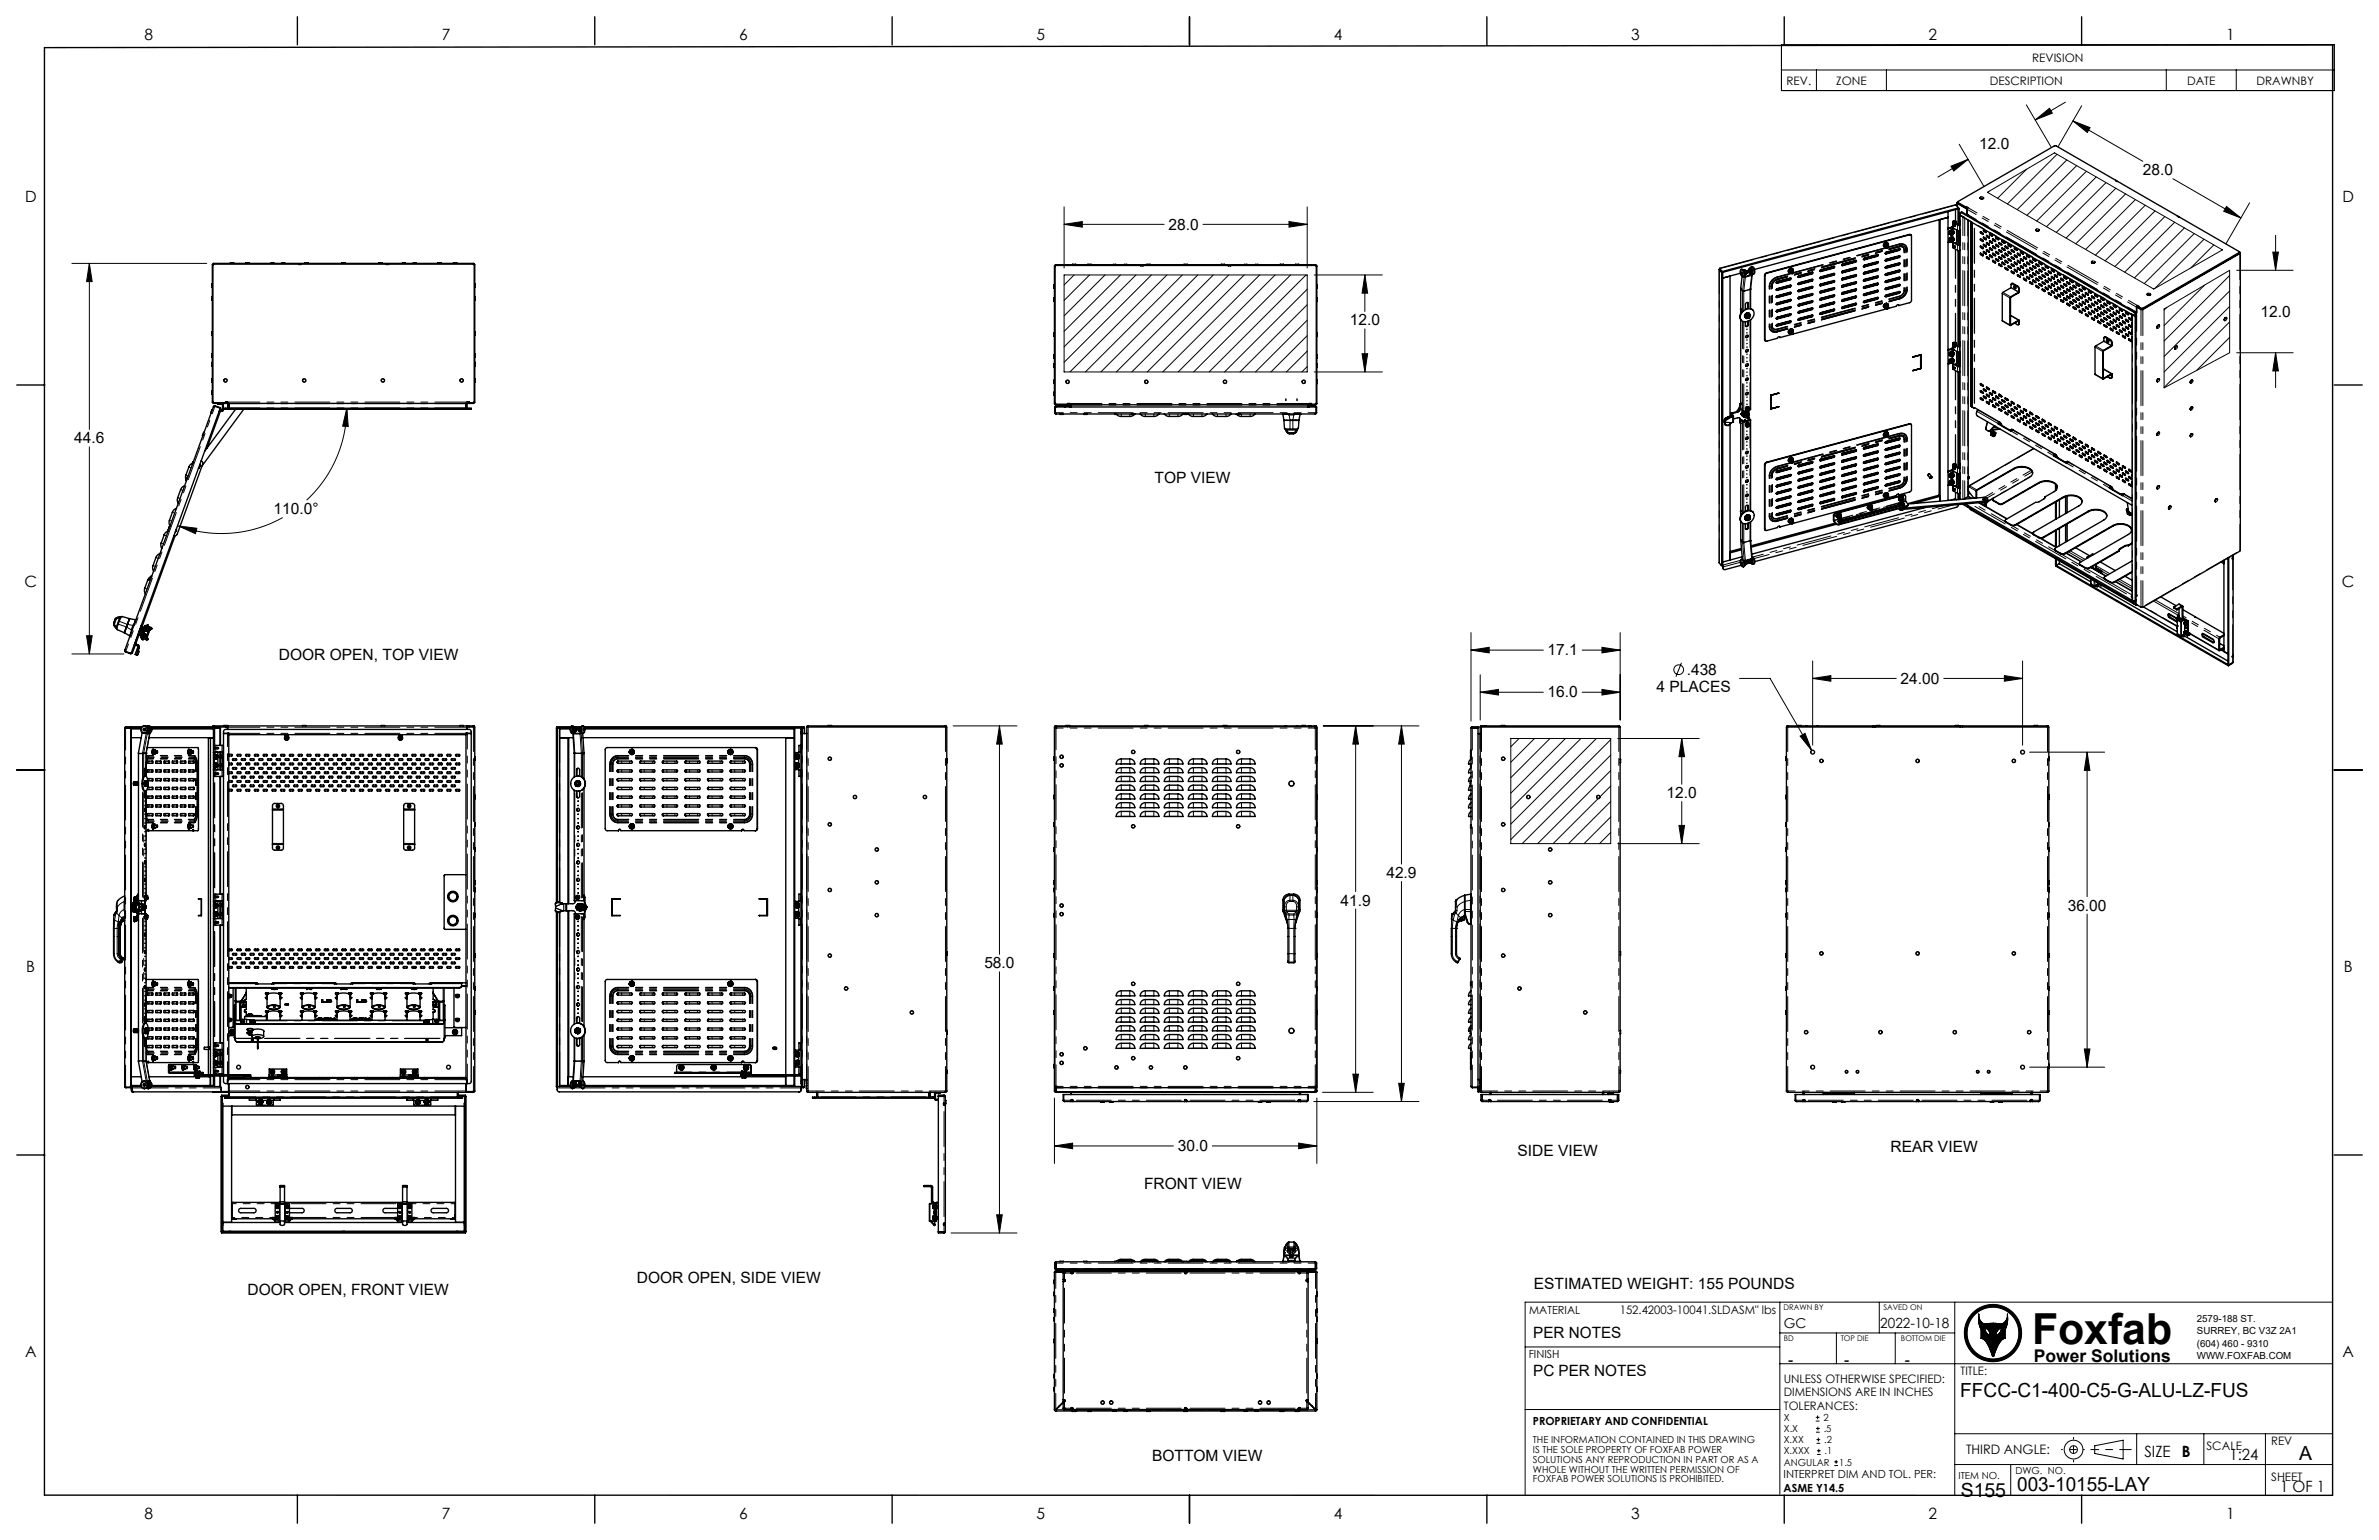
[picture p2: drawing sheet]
<svg xmlns="http://www.w3.org/2000/svg" width="432mm" height="279mm" viewBox="0 0 432 279" stroke-linecap="round" stroke-linejoin="round" font-family="sans-serif">
<defs><g id="words">
<text font-size="7.8" x="368.8" y="243.9">Foxfab</text>
<g font-size="3.5">
<text x="355.8" y="253.4">FFCC-C1-400-C5-G-ALU-LZ-FUS</text>
<text x="417.3" y="264.9">A</text>
<text x="355.9" y="271.6">S155</text>
<text x="366.1" y="270.6">003-10155-LAY</text>
</g>
<text font-size="3.2" x="369.1" y="247.1">Power Solutions</text>
<g font-size="2.8">
<text x="26.2" y="7.3">8</text>
<text x="80.2" y="7.3">7</text>
<text x="134.2" y="7.3">6</text>
<text x="188.1" y="7.3">5</text>
<text x="242.1" y="7.3">4</text>
<text x="296.1" y="7.3">3</text>
<text x="350.1" y="7.3">2</text>
<text x="404" y="7.3">1</text>
<text x="359.2" y="27.1">12.0</text>
<text x="388.9" y="31.8">28.0</text>
<text x="4.5" y="36.6">D</text>
<text x="212.1" y="41.6">28.0</text>
<text x="425.2" y="36.6">D</text>
<text x="245" y="59">12.0</text>
<text x="410.3" y="57.5">12.0</text>
<text x="13.5" y="80.4">44.6</text>
<text x="209.6" y="87.6">TOP VIEW</text>
<text x="49.7" y="93.3">110.0°</text>
<text x="4.4" y="106.5">C</text>
<text x="425.1" y="106.5">C</text>
<text x="50.6" y="119.8">DOOR OPEN, TOP VIEW</text>
<text x="280.9" y="118.9">17.1</text>
<text x="300.7" y="125.6">4 PLACES</text>
<text x="306.2" y="122.5">.438</text>
<text x="345" y="124">24.00</text>
<text x="280.9" y="126.5">16.0</text>
<text x="302.5" y="144.8">12.0</text>
<text x="251.6" y="159.3">42.9</text>
<text x="243.3" y="164.3">41.9</text>
<text x="375.3" y="165.2">36.00</text>
<text x="4.8" y="176.3">B</text>
<text x="178.7" y="175.7">58.0</text>
<text x="425.4" y="176.3">B</text>
<text x="213.8" y="208.8">30.0</text>
<text x="275.4" y="209.8">SIDE VIEW</text>
<text x="343.1" y="208.9">REAR VIEW</text>
<text x="207.7" y="215.7">FRONT VIEW</text>
<text x="115.6" y="232.7">DOOR OPEN, SIDE VIEW</text>
<text x="278.4" y="233.8">ESTIMATED WEIGHT: 155 POUNDS</text>
<text x="44.9" y="234.9">DOOR OPEN, FRONT VIEW</text>
<text x="278.3" y="242.8">PER NOTES</text>
<text x="4.5" y="246.2">A</text>
<text x="278.3" y="249.6">PC PER NOTES</text>
<text x="324.6" y="247.7">-</text>
<text x="334.7" y="247.7">-</text>
<text x="345.7" y="247.7">-</text>
<text x="425.2" y="246.2">A</text>
<text x="209.1" y="265.1">BOTTOM VIEW</text>
<text x="389.2" y="264.3">SIZE</text>
<text x="396" y="264.3">B</text>
<text x="404.7" y="265">1:24</text>
<text x="26.2" y="275.5">8</text>
<text x="80.2" y="275.5">7</text>
<text x="134.2" y="275.5">6</text>
<text x="188.1" y="275.5">5</text>
<text x="242.1" y="275.5">4</text>
<text x="296.1" y="275.5">3</text>
<text x="350.1" y="275.5">2</text>
<text x="404" y="275.5">1</text>
<text x="413.8" y="270.6">1 OF 1</text>
</g>
<g font-size="2.5">
<text x="323.8" y="240.9">GC</text>
<text x="341.3" y="240.9">2022-10-18</text>
</g>
<text font-size="2.4" x="356.9" y="263.8">THIRD ANGLE:</text>
<g font-size="2.1">
<text x="368.8" y="11.2">REVISION</text>
<text x="324.3" y="15.4">REV.</text>
<text x="333.3" y="15.4">ZONE</text>
<text x="361.1" y="15.4">DESCRIPTION</text>
<text x="397" y="15.4">DATE</text>
<text x="409.5" y="15.4">DRAWNBY</text>
<text x="294" y="238.3">152.42003-10041.SLDASM&quot; lbs</text>
<text x="323.8" y="251">UNLESS OTHERWISE SPECIFIED:</text>
<text x="355.9" y="249.5">TITLE:</text>
<text x="323.8" y="253.4">DIMENSIONS ARE IN INCHES</text>
<text x="323.8" y="255.7">TOLERANCES:</text>
<text x="400.5" y="263.1">SCALE</text>
<text x="412.2" y="262.1">REV</text>
<text x="412.2" y="268.7">SHEET</text>
</g>
<g font-size="2">
<text x="277.6" y="238.3">MATERIAL</text>
<text x="277.5" y="246.3">FINISH</text>
<text x="278.2" y="258.5">PROPRIETARY AND CONFIDENTIAL</text>
<text x="323.7" y="268.1">INTERPRET DIM AND TOL. PER:</text>
<text x="323.7" y="270.6">ASME Y14.5</text>
</g>
<g font-size="1.8">
<text x="398.7" y="239.8">2579-188 ST.</text>
<text x="398.7" y="242.1">SURREY, BC V3Z 2A1</text>
<text x="398.7" y="244.3">(604) 460 - 9310</text>
<text x="398.7" y="246.6">WWW.FOXFAB.COM</text>
<text x="323.8" y="257.8">X</text>
<text x="331" y="257.8">2</text>
<text x="278.2" y="261.9">THE INFORMATION CONTAINED IN THIS DRAWING</text>
<text x="278.2" y="263.6">IS THE SOLE PROPERTY OF FOXFAB POWER</text>
<text x="323.8" y="259.8">X.X</text>
<text x="323.8" y="263.9">X.XXX</text>
<text x="323.8" y="261.9">X.XX</text>
<text x="331" y="259.8">.5</text>
<text x="331.1" y="261.9">.2</text>
<text x="331.2" y="263.9">.1</text>
<text x="278.2" y="265.4">SOLUTIONS ANY REPRODUCTION IN PART OR AS A</text>
<text x="278.2" y="267.2">WHOLE WITHOUT THE WRITTEN PERMISSION OF</text>
<text x="278.2" y="268.9">FOXFAB POWER SOLUTIONS IS PROHIBITED.</text>
<text x="323.8" y="265.9">ANGULAR</text>
<text x="333.8" y="265.9">1.5</text>
<text x="355.5" y="268.4">ITEM NO.</text>
<text x="365.8" y="267.4">DWG. NO.</text>
</g>
<g font-size="1.4">
<text x="323.7" y="237.6">DRAWN BY</text>
<text x="341.8" y="237.6">SAVED ON</text>
<text x="323.8" y="243.4">BD</text>
<text x="334.1" y="243.4">TOP DIE</text>
<text x="345" y="243.4">BOTTOM DIE</text>
</g>
</g></defs>
<g fill="none" stroke="#000" stroke-width=".18">
<path d="M323.3 8.1h100.4v8.3h-100.4zM323.3 12.7h100.4M329.7 12.7v3.7M342.4 12.7v3.7M367.8 19l4.5 7.6M374.9 18.5l-5.5 3.3M377.8 19.2l-4.3 7.4M393.2 12.7v3.7M405.9 12.7v3.7M193.1 37.5v11.1M237.3 37.5v11.1M354.1 30.2l3.1-1.3-2.6 2.1z"/>
<path d="M355.6 26.2l4.5 7.6M357.2 28.9l-5.5 3.2M360.7 34.9l12.2-7.2 30.5 17.6-12.5 7.1zM361 34.7l-.2 .2M367.8 30.7l-5.2 5.3M369.4 21.8l2.6-2.2 .5 .9zM373.4 28l-9 9M375.1 29l-9 9M376.2 21.9l12.7 7.4M376.2 21.9l3.2 1.3-.5 .8zM376.9 30l-9 9.1M378.7 31.1l-9 9"/>
<path d="M380.5 32.1l-9.1 9M382.3 33.1l-9.1 9.1M384 34.2l-9 9M385.8 35.2l-9 9M387.6 36.2l-9.1 9.1M389.4 37.2l-9.1 9.1M391.1 38.3l-9 9M392.9 39.3l-9 9.1M394.4 32.4l12.3 7.2M404.1 37.5l2.6 2.1-3.1-1.3zM408.3 36.8l-4.3 7.4M13 47.8h24.5"/>
<path d="M16.2 47.8l.5 3.3h-1zM16.2 47.8v30.1M193.1 40.7l3.3-.5v1zM193.1 49.9h44.2v17.6h-44.2zM193.1 40.7h18.2M195 49.9l-1.9 1.8M197.8 49.9l-4.7 4.6M200.6 49.9l-7.5 7.4M203.4 49.9l-10.3 10.2M206.2 49.9l-13.1 13M209 49.9l-15.9 15.8M211.8 49.9l-17.6 17.6"/>
<path d="M214.6 49.9l-17.6 17.6M217.4 49.9l-17.6 17.6M218.4 40.7h18.9M220.2 49.9l-17.6 17.6M223 49.9l-17.6 17.6M225.8 49.9l-17.6 17.6M228.6 49.9l-17.6 17.6M231.4 49.9l-17.6 17.6M234 40.2l3.3 .5-3.3 .5zM234.2 49.9l-17.5 17.6M237.1 49.9l-17.6 17.6M237.3 52.5l-15 15"/>
<path d="M237.3 55.3l-12.2 12.2M237.3 58.1l-9.4 9.4M238.5 49.9h12.4M247.7 49.9v6.6M247.7 59.7v7.8M247.7 49.9l.5 3.3h-1zM392.8 56.1l11.9-7.1v15l-11.9 6.4zM393.3 55.8l-.5 .5M394.7 40.3l-9.1 9.1M396.5 41.3l-9.1 9.1M398.3 42.4l-9.1 9M400 43.4l-8.9 8.9"/>
<path d="M400.1 51.7l-7.3 7.4M401.8 44.4l-4.2 4.2M404.7 50l-11.9 11.9M404.7 52.8l-11.9 11.9M404.7 55.6l-11.9 11.9M404.7 58.4l-11.9 11.9M406 49h10.2M412.5 45.7h1l-.5 3.3zM413 42.7v6.3M62.9 74.1l.3 3.3-1-.1zM62.9 74.1a22.7 22.7 0 0 1-7.3 16.6M237.3 60.9l-6.6 6.6"/>
<path d="M237.3 63.7l-3.8 3.8M237.3 66.5l-1 1M238.5 67.5h12.4M247.2 64.2h1l-.5 3.3zM404.7 61.2l-6 6M406 64h10.2M413 64l.5 3.3h-1zM413 64v6.3M16.2 81.1v37.5M32.4 95.4l3.3 .4-.2 1zM51.3 93.9a22.7 22.7 0 0 1-18.9 1.5M13 118.6h9.5"/>
<path d="M15.7 115.3h1l-.5 3.3zM267 114.8v16M267 117.9h13.1M267 117.9l3.3-.5v1.1zM287.2 117.9h6.9M290.8 117.4l3.3 .5-3.3 .6zM294.1 114.8v15.8M329 119.9v15.3M367.1 119.9v15.3M173 131.7h11.6M181.4 131.7l.5 3.3h-1zM181.4 131.7v41.5"/>
<path d="M240.2 131.7h17.3M246.1 131.7l.5 3.3h-1.1zM246.1 131.7v30.1M254.4 131.7v25.1M254.4 131.7l.5 3.3h-1zM268.7 122.4v8.2M268.7 125.6h11.4M268.7 125.6l3.3-.5v1zM274.2 134h18.2v19.1h-18.2zM275.7 134l-1.5 1.5M278.5 134l-4.3 4.3M281.3 134l-7.1 7.1"/>
<path d="M284.1 134l-9.9 9.9M286.9 134l-12.7 12.7M287.2 125.6h6.9M289.8 134l-15.6 15.5M290.8 125.1l3.3 .5-3.3 .5zM292.4 134.2l-18.2 18.1M292.4 137l-16.1 16.1M292.4 139.8l-13.3 13.3M293.6 134h14.8M305.2 120.2l-1 2.6M305.2 134l.6 3.3h-1.1zM305.2 134v8.3"/>
<path d="M315.7 123.1h5.6l7.5 13.1M326.7 133.6l.9-.5 1.2 3.1zM329 123.1l3.3-.5v1zM329 123.1h15.2M352.8 123.1h14.3M363.8 122.6l3.3 .5-3.3 .5zM368.4 136.5h13.6M378.8 136.5l.5 3.3h-1zM378.8 136.5v26.2M254.4 159.9v39.9M290.2 144.8l-8.3 8.3M292.4 142.6l-2.1 2.1"/>
<path d="M292.4 145.4l-7.7 7.7M292.4 148.2l-4.9 4.9M292.4 151l-2.1 2.1M293.6 153.1h14.8M304.7 149.8h1.1l-.6 3.3zM305.2 145.4v7.7M181.4 176.3v47.4M246.1 164.9v33.3M378.8 165.8v27.8M191.4 199.2v11.9M238.5 199.8h19M239 199.2v11.9"/>
<path d="M240 198.2h9.2M245.5 194.9h1.1l-.5 3.3zM253.9 196.5h1l-.5 3.3zM368.4 193.6h13.6M378.3 190.3h1l-.5 3.3zM191.4 207.9l3.3-.5v1zM191.4 207.9h21.6M220 207.9h19M235.7 207.4l3.3 .5-3.3 .5zM172.6 223.7h12M180.9 220.4h1l-.5 3.3zM323 236.2v34.9"/>
<path d="M341.1 236.2v5.6M354.8 236.2v35.1M423.4 236.2h-146.6v35.1M276.8 244.4h46.2M276.8 255.7h46.2M323 247.4h100.4M323 241.8h31.8M329.6 257.8h.6M329.6 257.2h.6M329.6 259.8h.7M329.6 259.2h.7M329.9 256.8v.7"/>
<path d="M330 258.8v.7M333.3 241.8v5.6M344 241.8v5.6M360.3 240.9a1.44 1.44 0 0 1 .9 1.4 1.44 1.44 0 0 1-.9-1.4zM361.7 246.1h.1M361.7 240.1h.5a1.5 1.5 0 0 0 1.8-.4l.3-.5 .1-.8v1.1l-.2 1-.3 .7v1.6a1.25 1.25 0 0 0-.9 .7l-1.1 2.5-.2 .1M361.7 240.1h-.4a1.5 1.5 0 0 1-1.8-.4l-.3-.5v-.8l-.1 1.1 .2 1 .3 .7v1.6a1.25 1.25 0 0 1 .9 .7l1.2 2.6M361.8 240.1v6M362.7 241.3l.6-.4a1.44 1.44 0 0 1-1 1.4l.1-.6zM329.7 261.9h.7M329.7 261.2h.7M329.8 263.9h.7"/>
<path d="M329.8 263.2h.7M330 260.9v.6M330.1 262.9v.6M332.9 265.9h.7M332.9 265.2h.7M333.3 264.9v.7M354.8 265.7h68.6M354.8 260.1h68.6M365 265.7v5.6M380.2 262.3l5.2-1v3.4l-5.2-1zM387.8 260.1v5.6M400 260.1v5.6"/>
<path d="M411.2 260.1v11.2"/>
<circle cx="304.7" cy="121.5" r=".88"/>
<circle cx="361.7" cy="241.9" r="5.2"/>
<circle cx="361.7" cy="241.9" r="4.7"/>
<circle cx="376.4" cy="263" r=".7"/>
<circle cx="376.4" cy="263" r="1.7"/>
</g>
<circle cx="361.7" cy="241.9" r="4.9" fill="none" stroke="#000" stroke-width=".5"/>
<path d="M386.2 263h-6.7" fill="none" stroke="#000" stroke-width=".18" stroke-dasharray="15.2 1.3 1.3 1.3" stroke-dashoffset="13.8"/>
<path d="M376.4 260.8v4.4" fill="none" stroke="#000" stroke-width=".18" stroke-dasharray="15.2 1.3 1.3 1.3" stroke-dashoffset="14.9"/>
<path d="M386.2 263h.6" fill="none" stroke="#000" stroke-width=".18" stroke-dasharray="15.2 1.3 1.3 1.3"/>
<path d="M378.3 263h-4.2" fill="none" stroke="#000" stroke-width=".18" stroke-dasharray="15.2 1.3 1.3 1.3" stroke-dashoffset="15"/>
<g fill="none" stroke="#000" stroke-width=".25">
<path d="M8.1 8.6l415.3-.5v263.2h-415.3zM54 3v5.1M107.9 3v5.1M161.9 3v5.1M215.9 3v5.1M269.9 3v5.1M323.9 3v5.1M377.8 3v5.1M352 39.9v49.9M352.1 39.8h.1M352.1 39.8v51.1M353.6 39.5l-35.2 9.4"/>
<path d="M353.6 38.4v52.4M355.2 36.8v.6M355.4 37.9h.1M355.4 37.9v2.9M355.5 37.7l-.6-.5-42.8 11.5M355.5 37.7l-42.9 11.6M355.5 37.7v.2M355.5 37.8l.1 .1M355.6 37.9l-43 11.5M355.6 37.9v2.9M355.8 39l31.1 18.1M355.8 39v.1"/>
<path d="M355.8 38.6l.4-.1 31.2 18 .3 .3-.1 52.2M356.3 39.3l.1 .1M356.8 37.7l-1.5-.8v-.2l-.1 .1 .1 .1 1.7 1M356.8 37.6v.1M356.9 37.5l.3 .2-.1 .2v1M356.9 37.5l-.1 .1M356.9 37.7l.2 .1M356.9 37.5v.2M356.9 37.7h-.1M357 38.9v.1M357 37.9v1M357.1 38.9l.1 .1"/>
<path d="M357.1 38.9h-.1M357.1 37.9h-.1M357.2 39l-.1 .1M357.2 40v50.1M359.4 36h.1M359.6 35.7a.19 .19 0 0 0-.1 .3 .19 .19 0 0 0 .3 0l.2-.1M359.6 36.1h.1M359.9 36.1h-.1M360 35.9l-.3 .1-.3-.1 .4 .2 .2-.2M360 36h.1M360 35.9h.1M384 32.7l-11-6.3-17.7 10.2 1.5 1"/>
<path d="M384 32.7l11.3 6.5M384 32.7v.1M395.3 39.2l11.2 6.6-17.6 10.1h-.2l-.6-.3M395.3 39.2v.1M38.5 52h.1M38.5 54.4h.1M38.5 51.5v.5M38.5 51.5h.1M38.5 52.1h.1M38.5 53.8v.6M38.6 47.9l47.4-.1 .2 .2v25l-.3 .2-47.3-.1-.1-.1zM41.8 47.8h.6"/>
<path d="M44.6 47.8h.6M49.2 47.7v.1M49.2 47.7h.1M49.2 47.7h.5M49.7 47.7h.1M49.7 47.7v.1M51.7 47.7l-.5 .1M51.7 47.7h.1M51.7 47.7v.1M55.3 47.8h.6M62.1 47.8h.6M68.8 47.8h.6"/>
<path d="M73.5 47.7l-.5 .1M73.5 47.7h.1M73.5 47.7v.1M75 47.7v.1M75 47.7h.1M75 47.7l.5 .1M79.5 47.8h.6M82.3 47.8h.6M86.2 51.5v.6M86.2 53.8v.6M191.3 54.7h.1M191.3 54.1v.6"/>
<path d="M191.3 54.1h.1M191.4 51.7v.6M191.5 48.1h47.4l.1 .2v25l-.2 .1h-47.3l-.1-.2zM194.7 48h.1M194.7 48h.5M195.3 48h.1M197.4 48h.1M197.5 48h.1M197.5 48h.5M198 48h.1M202.1 48h.4M204 48h.5"/>
<path d="M208.2 48h.6M214.9 48h.1M214.9 48h.6M215.5 48h.1M221.6 48h.1M221.7 48h.1M221.7 48h.5M222.2 48h.1M225.9 48h.5M227.9 48h.4M232.4 48h.1M232.4 48h.5"/>
<path d="M233 48h.1M235.1 48h.1M235.2 48h.1M235.2 48h.5M235.7 48h.1M239 51.7v.6M239 54.1h.1M239 54.7h.1M239.1 54.7h.1M239.1 54.1h.1M239.1 54.1v.6M312 48.9v53.2l.4 .5"/>
<path d="M312.1 48.9l.4 .6M312.1 48.7h.1M312.1 48.7v.2M312.2 48.7l.4 .6M312.2 48.7l.4 .7M312.2 48.9h-.1M312.5 49.5l-.1 53.1M312.6 49.3v.1M312.7 49.4h.1M312.7 49.4l-.2 .1M312.7 49.4v53.1M314 50.1h.1"/>
<path d="M314 50.1v25.5M315.9 49.6l-3.2 .9M315.9 56.2h.1M316 58v16.1l.3 .5 .7-.1M316 56.1v.1M316 56v.2M316 52.3v4.6M316 52.4l.3 .4M316 52.3h.1M316 58v.1M316 48.9a.8 .8 0 0 1 .5 1.3 .84 .84 0 0 1-.5-1.3zM316 49.4l.2 .4z"/>
<path d="M316.2 50.2l-.2 2.1M316.3 52.8h.2M316.3 52.8h.1M316.3 56.5a1.15 1.15 0 0 1 1.1-.5 1.15 1.15 0 0 1 1 .7 1.5 1.5 0 0 1-.8 1.4 1.5 1.5 0 0 1-1.6-.1 1.18 1.18 0 0 1 .3-1.5zM316.4 56.4l-.2 .1a1.17 1.17 0 0 0-.2 1.5M316.4 52.8h-.1M316.5 52.8h.1M316.5 52.8h-.2M316.5 49h-.1M316.5 49l.2 .3M316.5 49.2l.1 .1M316.6 50.1l.2 .2"/>
<path d="M316.6 49.1h.3M316.6 49.3l.1 .2M316.7 49.5v.1M316.7 57.3l.1 .3M316.7 57.3l.1 .1M316.7 50.1v.1M316.7 50.1h-.1M316.7 49.3h-.1M316.7 49.3l.1 .2M316.7 50.2l.1 .1M316.8 49.6v.1M316.8 49.5h-.1"/>
<path d="M316.8 49.5l-.1 .6M316.8 49.7h-.1M316.8 57.4l.1 .2M316.8 57v.1M316.8 57l-.1 .3M316.8 57.6l.1 .2M316.9 49.1l.1 .3v.3M316.9 57.6v.1M316.9 57.6v.2M316.9 49.1l.1 .3M316.9 49.1l.1 .1M316.9 57.7h.5"/>
<path d="M317 57.2l-.1 .4M317 57.2l-.2 .2M317 49.2v.2M317 49.2l-.3 .1M317 56.9l-.2 .1M317 56.9l.1 .1M317 49.7l-.3 .1M317 56.8h.2M317 49.4v.2M317 49.4v.1M317 49.6v.1M317 49.6l-.2 .1"/>
<path d="M317 49.5h.1M317.1 57.6h.2M317.1 57l-.1 .2M317.1 57.8h-.2M317.1 56.8h.1M317.2 56.8h.1M317.2 56.8h-.2M317.2 56.8l-.2 .1M317.2 56.8h.2l.2 .2M317.3 56.8h.1M317.3 55v.9M317.3 58.9l-.2 .2-.3 .1"/>
<path d="M317.3 58.3v.7M317.3 55.9l-.5 .2M317.3 49.2l-.3 .1M317.3 57l-.3 .2M317.3 57l.3 .1M317.3 57h-.2M317.3 58.3v.8a.26 .26 0 0 1-.2 .2 .26 .26 0 0 1-.3-.2v-.7M317.3 56v-1a.28 .28 0 0 0-.3-.1 .28 .28 0 0 0-.2 .3v.9M317.4 49l.1 .4zM317.4 49l.1 .4M317.4 49.1l.1 .3zM317.4 57.7h.1"/>
<path d="M317.4 57.2v.3l-.2 .1-.1-.1M317.4 49.1v.1M317.4 49.1l.1 .3M317.4 48.9h.4M317.4 48.9l.1 .1M317.4 48.9h.1M317.4 49.1l.1 .2M317.4 49.1h.1M317.5 49.1v.2M317.5 49.3h.1M317.5 57.2l-.2 .4M317.5 49.3v.1"/>
<path d="M317.5 49l-.1-.1a.32 .32 0 0 0-.1 .4 .32 .32 0 0 0 .3 .2M317.5 49l.1 .2M317.5 49h.1M317.5 49.5l.1 .1M317.5 57.2v.4h-.5M317.6 49.5l-.1 .5M317.6 57h-.3M317.6 57v.2M317.6 57a.49 .49 0 0 0-.7-.1 .49 .49 0 0 0-.1 .7M317.6 49v.2M317.6 49.5h.1M317.6 49.5v.1"/>
<path d="M317.6 49.2l.1 .2M317.6 49.2v.3M317.6 49.4v.1M317.6 57.1l.1 .1M317.6 52.5h.1M317.7 57.2l-.1 .3-.2 .2M317.7 49.4l-.1 .1M317.7 48.6l-.1 .2M317.7 57.2v.2M317.7 48.6a.37 .37 0 0 1 .5-.2 .37 .37 0 0 1 .2 .4l.1 .7-.2 .2h-.3M317.7 52.4l-.1 .1M317.7 48.6h.1"/>
<path d="M317.7 48.6l.2 .3M317.7 52.5v3.5l.5 .3M317.7 58v16.2l-.2 .2M317.8 48.9v.1M317.8 48.9l.1 .3M317.8 48.9h.1M317.8 49l.1 .2M317.8 49h-.2M317.8 48.6h-.1M317.8 48.6l.2 .3M317.8 48.6h.1M317.9 49.2v.1"/>
<path d="M317.9 49.9l-1.2 .3M317.9 49.9h.1M317.9 49.3l-.3 .3M317.9 49.3l-.2 .1M317.9 49.7v.2M317.9 48.9l.1 .3M317.9 49.9l-1.1 .4M318 49.2l-.1 .5M318 49.7l-.1 .2M318 49.7h-.1M318 49.8l-.3 2.6M318 48.9h-.1"/>
<path d="M318 48.9l.1 .2M318.1 49.1l-.1 .6M318.1 49.1l-.1 .1M322.4 52.6h.1M322.4 53.9h.1M322.4 56.5h.1M322.4 59.1h.1M322.5 58.9l2.4-.7a.16 .16 0 0 1 .2 .2 .16 .16 0 0 1-.2 .1l-2.3 .7-.2-.1zM322.5 57.6l2.4-.7a.16 .16 0 0 1 .2 .2 .16 .16 0 0 1-.2 .1l-2.3 .7-.2-.1zM322.5 53.7l2.4-.7a.16 .16 0 0 1 .2 .2 .16 .16 0 0 1-.2 .2l-2.3 .6-.2-.1zM322.5 55l2.4-.7a.16 .16 0 0 1 .2 .2 .16 .16 0 0 1-.2 .2l-2.3 .6-.2-.1zM322.5 56.3l2.4-.7a.16 .16 0 0 1 .2 .2 .16 .16 0 0 1-.2 .1l-2.3 .7-.2-.1z"/>
<path d="M322.5 52.4l2.4-.7a.16 .16 0 0 1 .2 .2 .16 .16 0 0 1-.2 .2l-2.3 .6-.2-.1zM322.5 51.1l2.4-.7a.16 .16 0 0 1 .2 .2 .16 .16 0 0 1-.2 .2l-2.3 .6-.2-.1zM322.6 50.7a1.2 1.2 0 0 0-.9 1.1M324.8 49.4l.1 .1M324.8 49v.4M324.8 60v.4M324.8 49l.1 .1M324.8 60l.1 .1M324.9 49.2v.3M324.9 49.2l-.1 .2M324.9 50.7h-.7l-1.8 .6M324.9 52h-.7l-1.8 .6"/>
<path d="M324.9 53.3h-.7l-1.8 .6M324.9 54.6h-.7l-1.8 .6M324.9 55.8l-.7 .1-1.8 .6M324.9 57.1l-.7 .1-1.8 .6M324.9 58.4l-.7 .1-1.8 .5M324.9 52l-2.5 .6M324.9 53.3l-2.5 .6M324.9 55.8l-2.5 .7M324.9 50.7l-2.5 .6M324.9 58.4l-2.5 .7M324.9 54.6l-2.5 .6M324.9 57.1l-2.5 .7"/>
<path d="M324.9 50.7h.1M324.9 52h.1M324.9 53.3h.1M324.9 54.6h.1M324.9 55.8v.1M324.9 57.1v.1M324.9 58.4h.1M324.9 49.1v.1M324.9 49.5h.2M325 50.4l-.1 .3-2.5 .6M325 51.7l-.1 .3M325 54.3l-.1 .3-2.5 .6"/>
<path d="M325 53l-.1 .3M325 56.9l-.1 .3-2.5 .6M325 55.6l-.1 .3M325 58.2l-.1 .3M325.1 49l-.2 .2M325.1 49h.3M325.1 49l-.2 .1M325.2 48.8l-.4 .2M325.2 48.8l.3 .3M325.2 59.8l-.4 .2M325.2 59.8l.3 .3M325.2 48.8l.1 .1"/>
<path d="M325.2 59.8l.1 .1M325.3 48.9l-.2 .1M325.3 48.9l.1 .1M325.3 59.9l-.2 .1M325.3 59.9l.1 .1M325.4 48.8a.49 .49 0 0 0-.6 0 .49 .49 0 0 0-.1 .6M325.4 48.8h.1M325.4 59.8a.48 .48 0 0 0-.6 0 .48 .48 0 0 0-.1 .6M325.4 49l.1 .3M325.4 49l.1 .1M325.5 49a.4 .4 0 0 0-.7-.2 .4 .4 0 0 0 .1 .7M325.5 49.3h-.1"/>
<path d="M325.5 49.4l-.2-.3h-.2l-.1 .2 .2 .3M325.5 49.1v.2M326.4 51.5l.1 .1M326.4 55.4h.1M326.4 58h.1M326.4 54l2.5-.7a.16 .16 0 0 1 .2 .1 .16 .16 0 0 1-.2 .2l-2.4 .6h-.1zM326.4 56.6l2.5-.7a.16 .16 0 0 1 .2 .1 .16 .16 0 0 1-.2 .2l-2.4 .6h-.1zM326.4 57.9l2.5-.7a.16 .16 0 0 1 .2 .1 .16 .16 0 0 1-.2 .2l-2.4 .6h-.1zM326.4 55.3l2.5-.7a.16 .16 0 0 1 .2 .1 .16 .16 0 0 1-.2 .2l-2.4 .6h-.1zM326.4 50.1l2.5-.7a.16 .16 0 0 1 .2 .1 .16 .16 0 0 1-.2 .2l-2.4 .6h-.1zM326.4 52.7l2.5-.7a.16 .16 0 0 1 .2 .1 .16 .16 0 0 1-.2 .2l-2.4 .6h-.1zM326.4 51.4l2.5-.7a.16 .16 0 0 1 .2 .1 .16 .16 0 0 1-.2 .2l-2.4 .6h-.1z"/>
<path d="M328.9 49.6h-.7l-1.8 .6M328.9 50.9h-.7l-1.8 .6M328.9 52.2h-.7l-1.8 .6M328.9 53.5h-.7l-1.8 .6M328.9 54.8h-.7l-1.8 .6M328.9 56.1h-.7l-1.8 .6M328.9 57.4h-.7l-1.8 .6M328.9 50.9l-2.5 .7M328.9 54.8l-2.5 .6M328.9 49.6l-2.5 .7M328.9 57.4l-2.5 .6M328.9 53.5l-2.5 .7"/>
<path d="M328.9 56.1l-2.5 .6M328.9 52.2l-2.5 .7M328.9 49.6h.1M328.9 50.9h.1M328.9 52.2h.1M328.9 53.5h.1M328.9 54.8h.1M328.9 56.1h.1M328.9 57.4h.1M329 49.4l-.2 .2-2.4 .7M329 52l-.2 .2-2.4 .6M329 50.7l-.2 .2"/>
<path d="M329 53.3l-.2 .2-2.4 .6M329 55.9l-.2 .2-2.4 .6M329 54.6l-.2 .2M329 57.2l-.2 .2M330.3 50.5h.1M330.3 53.1h.1M330.3 57h.1M330.4 52.9l2.4-.7a.16 .16 0 0 1 .2 .2 .16 .16 0 0 1-.2 .1l-2.3 .7-.2-.1zM330.4 56.8l2.4-.7a.16 .16 0 0 1 .2 .1 .16 .16 0 0 1-.2 .2l-2.3 .6h-.2zM330.4 55.5l2.4-.7a.16 .16 0 0 1 .2 .2 .16 .16 0 0 1-.2 .1l-2.3 .6h-.2zM330.4 54.2l2.4-.7a.16 .16 0 0 1 .2 .2 .16 .16 0 0 1-.2 .1l-2.3 .6h-.2zM330.4 49l2.4-.7a.16 .16 0 0 1 .2 .2 .16 .16 0 0 1-.2 .1l-2.3 .7-.2-.1z"/>
<path d="M330.4 51.6l2.4-.7a.16 .16 0 0 1 .2 .2 .16 .16 0 0 1-.2 .1l-2.3 .7-.2-.1zM330.4 50.3l2.4-.7a.16 .16 0 0 1 .2 .2 .16 .16 0 0 1-.2 .1l-2.3 .7-.2-.1zM332.8 48.5l-.7 .1-1.8 .5M332.8 49.8l-.7 .1-1.8 .5M332.8 51.1h-.7l-1.8 .6M332.8 52.4h-.7l-1.8 .6M332.8 53.7h-.7l-1.8 .6M332.8 55h-.7l-1.8 .6M332.8 56.3h-.7l-1.8 .6M332.8 49.8l-2.5 .7M332.8 48.5l-2.5 .7M332.8 56.3l-2.5 .7"/>
<path d="M332.8 52.4l-2.5 .7M332.8 55l-2.5 .7M332.8 51.1l-2.5 .7M332.8 48.5h.1M332.8 49.8h.1M332.8 51.1h.1M332.8 52.4h.1M332.8 53.7h.1M332.8 53.7l-2.5 .7M332.8 55h.1M332.8 56.3h.1M332.9 48.3l-.1 .3-2.5 .6"/>
<path d="M332.9 50.9l-.1 .3-2.5 .6M332.9 49.6l-.1 .3M332.9 53.5l-.1 .3-2.5 .6M332.9 52.2l-.1 .3M332.9 54.8l-.1 .2-2.5 .7M332.9 56.1l-.1 .2M334.3 54.6h.1M334.3 47.9l2.5-.7a.16 .16 0 0 1 .2 .2 .16 .16 0 0 1-.2 .2l-2.4 .6-.1-.1zM334.3 50.5l2.5-.7a.17 .17 0 0 1 .2 .2 .17 .17 0 0 1-.2 .2l-2.4 .6-.1-.1zM334.3 49.2l2.5-.7a.17 .17 0 0 1 .2 .2 .17 .17 0 0 1-.2 .2l-2.4 .6-.1-.1zM334.3 54.4l2.5-.7a.16 .16 0 0 1 .2 .2 .16 .16 0 0 1-.2 .1l-2.4 .7-.1-.1zM334.3 55.7l2.5-.7a.17 .17 0 0 1 .2 .2 .17 .17 0 0 1-.2 .1l-2.4 .7-.1-.1z"/>
<path d="M334.3 53.1l2.5-.7a.17 .17 0 0 1 .2 .2 .17 .17 0 0 1-.2 .2l-2.4 .6-.1-.1zM334.3 51.8l2.5-.7a.17 .17 0 0 1 .2 .2 .17 .17 0 0 1-.2 .2l-2.4 .6-.1-.1zM336.8 47.5l-2.5 .6h.1M336.8 48.8l-2.5 .6h.1M336.8 51.4l-2.5 .6h.1M336.8 55.2l-2.5 .7h.1M336.8 47.5h-.7l-1.8 .6M336.8 48.8h-.7l-1.8 .6M336.8 50.1h-.7l-1.8 .6M336.8 51.4h-.7l-1.8 .6M336.8 52.7h-.7l-1.8 .6M336.8 54h-.7l-1.8 .6"/>
<path d="M336.8 55.2l-.7 .1-1.8 .6M336.8 54l-2.5 .6M336.8 47.5h.1M336.8 48.8h.1M336.8 50.1h.1M336.8 51.4h.1M336.8 52.7h.1M336.8 54h.1M336.8 55.2v.1M336.9 47.3l-.2 .2M336.9 49.8l-.2 .3-2.4 .6 2.5-.6M336.9 48.6l-.2 .2"/>
<path d="M336.9 52.4l-.2 .3-2.4 .6 2.5-.6M336.9 51.1l-.2 .3M336.9 53.7l-.2 .3M336.9 55l-.2 .3M338.2 47.1h.1M338.2 50.9l.1 .1M338.2 53.5h.1M338.3 46.9l2.4-.7a.16 .16 0 0 1 .2 .1 .16 .16 0 0 1-.2 .2l-2.3 .6h-.2zM338.3 48.2l2.4-.7a.16 .16 0 0 1 .2 .1 .16 .16 0 0 1-.2 .2l-2.3 .6h-.2zM338.3 49.5l2.4-.7a.16 .16 0 0 1 .2 .1 .16 .16 0 0 1-.2 .2l-2.3 .6h-.2zM338.3 54.7l2.4-.7a.16 .16 0 0 1 .2 .1 .16 .16 0 0 1-.2 .2l-2.3 .6h-.2zM338.3 52.1l2.4-.7a.16 .16 0 0 1 .2 .1 .16 .16 0 0 1-.2 .2l-2.3 .6h-.2z"/>
<path d="M338.3 50.8l2.4-.7a.16 .16 0 0 1 .2 .1 .16 .16 0 0 1-.2 .2l-2.3 .6h-.2zM338.3 53.4l2.4-.7a.16 .16 0 0 1 .2 .1 .16 .16 0 0 1-.2 .2l-2.3 .6h-.2zM340.7 46.4h-.6l-1.9 .6M340.7 47.7h-.6l-1.9 .6M340.7 49h-.6l-1.9 .6M340.7 50.3h-.6l-1.9 .6M340.7 51.6h-.6l-1.9 .6M340.7 52.9h-.6l-1.9 .6M340.7 54.2h-.6l-1.9 .6M340.7 46.4l-2.4 .7M340.7 50.3l-2.4 .7M340.7 52.9l-2.4 .7"/>
<path d="M340.7 49l-2.4 .7M340.7 46.4h.1M340.7 51.6l-2.4 .7M340.7 47.7h.1M340.7 47.7l-2.4 .7M340.7 49h.1M340.7 50.3h.1M340.7 51.6h.1M340.7 52.9h.1M340.7 54.2h.1M340.7 54.2l-2.4 .6M340.9 47.5l-.2 .2-2.5 .7"/>
<path d="M340.9 46.2l-.2 .2M340.9 48.8l-.2 .2-2.5 .6M340.9 51.4l-.2 .2-2.5 .6M340.9 50.1l-.2 .2M340.9 54l-.2 .2-2.5 .6M340.9 52.7l-.2 .2M342.1 55.8l.1 .1M342.1 44.8l.1 .1M342.1 55.3v.5M342.1 44.3v.5M342.1 55.3l.1 .1M342.1 44.3l.1 .1"/>
<path d="M342.1 55.6l.1 .3M342.1 44.6l.1 .3M342.1 55.6v.2M342.1 44.6v.2M342.2 55.4l-.1 .2M342.2 44.4l-.1 .2M342.2 46h.1M342.2 48.6h.1M342.2 49.9h.1M342.2 52.5h.1M342.2 55.9h.2zM342.2 44.9h.2"/>
<path d="M342.2 47.1l2.5-.7a.16 .16 0 0 1 .2 .2 .16 .16 0 0 1-.2 .1l-2.3 .7-.2-.1zM342.2 48.4l2.5-.7a.16 .16 0 0 1 .2 .2 .16 .16 0 0 1-.2 .1l-2.3 .7-.2-.1zM342.2 45.8l2.5-.7a.16 .16 0 0 1 .2 .2 .16 .16 0 0 1-.2 .1l-2.3 .7-.2-.1zM342.2 53.6l2.5-.7a.16 .16 0 0 1 .2 .2 .16 .16 0 0 1-.2 .1l-2.3 .6h-.2zM342.2 49.7l2.5-.7a.16 .16 0 0 1 .2 .2 .16 .16 0 0 1-.2 .1l-2.3 .7-.2-.1zM342.2 51l2.5-.7a.16 .16 0 0 1 .2 .2 .16 .16 0 0 1-.2 .1l-2.3 .7-.2-.1zM342.2 52.3l2.5-.7a.16 .16 0 0 1 .2 .2 .16 .16 0 0 1-.2 .1l-2.3 .6h-.2zM342.4 55.4l-.3 .2M342.4 55.4h.3M342.4 44.3l-.3 .3M342.4 44.3l.3 .1M342.4 55.4h-.2"/>
<path d="M342.4 44.3l-.2 .1M342.5 55.2l-.4 .1M342.5 55.2l.2 .2M342.5 44.2l-.4 .1M342.5 44.2l.3 .2M342.5 55.2v.1M342.5 44.2v.1M342.5 56l-17 4.6M342.5 55.3l-.1 .1M342.5 55.3l.2 .1M342.5 44.3h-.1M342.5 44.3l.2 .1"/>
<path d="M342.7 55.2a.48 .48 0 0 0-.7 0 .48 .48 0 0 0-.1 .6M342.7 44.2a.48 .48 0 0 0-.7-.1 .48 .48 0 0 0-.1 .6M342.7 55.4v.2M342.7 44.4v.2M342.7 44.4h.1M342.7 55.4a.4 .4 0 0 0-.6-.2 .4 .4 0 0 0 .1 .7M342.7 44.4a.4 .4 0 0 0-.6-.2 .4 .4 0 0 0 .1 .6M342.7 55.6v.1M342.7 44.6h.1M342.8 55.7l-.3-.2h-.1l-.1 .2 .2 .3M342.8 44.7l-.3-.2h-.1l-.1 .2 .2 .3M342.8 44.4l-.1 .2"/>
<path d="M344.6 55.3l.1 .1M344.7 55.4l2-.5 .2-.3v-11.8l-.2-.2-26.2 7.1-.2 .3v11.7l.4 .2 1.9-.6a.23 .23 0 0 1 .2-.2 .23 .23 0 0 1 .3 .1M344.7 55.4a.24 .24 0 0 0-.3-.1 .24 .24 0 0 0-.2 .3l-1.5 .4M344.7 45.3l-.7 .1-1.8 .5M344.7 46.6l-.7 .1-1.8 .5M344.7 47.9l-.7 .1-1.8 .5M344.7 49.2l-.7 .1-1.8 .5M344.7 50.5h-.7l-1.8 .6M344.7 51.8h-.7l-1.8 .6M344.7 53.1h-.7l-1.8 .6M344.7 45.3l-2.5 .7M344.7 49.2l-2.5 .7"/>
<path d="M344.7 51.8l-2.5 .7M344.7 47.9l-2.5 .7M344.7 50.5l-2.5 .7M344.7 46.6l-2.5 .7M344.7 45.3h.1M344.7 46.6h.1M344.7 47.9h.1M344.7 49.2h.1M344.7 50.5h.1M344.7 53.1l-2.5 .7M344.7 51.8h.1M344.7 53.1h.1"/>
<path d="M344.8 46.4l-.2 .3-2.4 .6M344.8 45.1l-.2 .3M344.8 47.7l-.2 .3M344.8 50.3l-.2 .3-2.4 .6M344.8 49l-.2 .3M344.8 52.9l-.2 .3-2.4 .6M344.8 51.6l-.2 .3M346.1 52.6a1.88 1.88 0 0 1-1.4 1.6M346.9 42.7l-.4-.2-26 7.1-.2 .3v11.7l.1 .2M353.8 43.7h.1M353.9 42.2l.2 .4M353.9 43.5l.2 .4"/>
<path d="M353.9 42.2v.1M353.9 43.5v.1M353.9 42.3l.1 .2M353.9 43.6l.1 .1M354 42.5l.2 .1M354 43.7l.2 .2M354 42.5l.1 .1M354 43.7l.1 .2M354.1 42.6h.1M354.1 43.9h.1M354.1 42.2l-.1 .3M354.1 43.4l-.1 .3"/>
<path d="M354.1 42.2l-.2 .1M354.1 43.4l-.2 .2M354.1 41.9l.4 .1M354.1 41.9l-.2 .3M354.1 43.2l.4 .1M354.1 43.2l-.2 .3M354.1 41.9l.1 .1M354.1 43.2l.1 .1M354.1 43.9l-.5 .1M354.2 42h.2M354.2 42l-.1 .2M354.2 43.3h.2"/>
<path d="M354.2 43.3l-.1 .1M354.3 41.2l-.7 .2M354.3 41.2v.1M354.3 41.2h.1M354.3 41.3l-.7 .3M354.3 41.3l.4 .2M354.3 41.3h.1M354.4 42.6v.4a.41 .41 0 0 1 .2 .6M354.4 41.3v.4a.41 .41 0 0 1 .2 .6M354.4 42l.2 .1M354.4 42l-.3 .2M354.4 43.3l.2 .1"/>
<path d="M354.4 43.3l-.3 .1M354.4 42.6h-.2M354.4 43.8l-.2 .1M354.4 40.7l.1 .6 .8 .5h.5M354.4 40.2v.4l.4 .2M354.4 44.5l.1 .5 .8 .5 .5-.1M354.4 43.9v.5l.4 .2M354.4 41.1l-.1 .1M354.4 42.5l-.2 .1M354.4 41.7l-.5 .2-.2 .3 .1 .2M354.4 43l-.5 .1-.2 .3 .1 .3M354.5 40.6v.2l.3 .2v-.2"/>
<path d="M354.5 44.4v.2l.3 .2v-.2M354.5 43a.44 .44 0 0 0-.6 .2 .44 .44 0 0 0 .1 .6M354.5 41.8a.44 .44 0 0 0-.6 .1 .44 .44 0 0 0 .1 .6M354.5 42.5l-.1 .1M354.5 43.8h-.1M354.5 42.3a.21 .21 0 0 0-.3-.1 .21 .21 0 0 0 0 .3M354.5 43.5a.21 .21 0 0 0-.3 0 .21 .21 0 0 0 0 .3M354.5 42h-.1M354.5 43.3h-.1M354.5 42l.1 .1M354.5 43.3l.1 .1M354.5 42.4h.1"/>
<path d="M354.5 43.7h.1M354.6 40.7l.3 .3M354.6 44.5l.3 .2M354.6 41.9v.2M354.6 43.2v.2M354.6 42.1l-.1 .3M354.6 42.1l.1 .2M354.6 43.4l-.1 .3M354.6 43.4l.1 .1M354.6 44.1l.8 .4 .4-.1M354.7 42.3l-.2 .1M354.7 43.5l-.2 .2"/>
<path d="M354.7 42.1v.2M354.7 43.4v.1M354.8 40.3l.1-.1h-.3l.8 .6 .4-.1M354.8 40.3v.1M354.8 40.9h.1M354.8 44.6v.1M354.8 44.7h.1M354.8 40.4a.24 .24 0 0 0 .3-.3 .24 .24 0 0 0-.4 0 .18 .18 0 0 0-.3 0 .18 .18 0 0 0 .1 .3l.8 .5 .5-.1M354.8 40.4h.1M354.9 44.1l.7 .3M355.1 40.2v.4M355.1 43.9v.3"/>
<path d="M355.1 41.7v2.2l-.4 .2-.3-.2M355.4 41.9v2.5M355.4 45.5v17.3M355.6 41.9v2.5M355.6 45.5v17.3M355.7 41.8v2.5M355.7 41.8l.1 .1M355.8 41.8h.1M355.8 42.9v.2M355.8 40.1l-.1 .6M355.8 42.8v.3M355.8 44.2l-.2 .2"/>
<path d="M355.8 40l-.1 .1M357.7 40.2v33.4l.2 .2M357.9 40.3v33.5l.5 .2 4.7 2.7 .3 .5M358 40.4v33.5M359.4 46l.5 .2v.2l-.4-.2zM359.4 44.7l.5 .2 .1 .2-.5-.2zM359.4 43.4l.5 .2v.2l-.4-.2zM359.4 42.1l.5 .2 .1 .2-.5-.2zM359.5 42.1l.4 .4M359.5 43.4l.5 .4M359.5 44.7l.4 .4M359.5 46l.4 .4"/>
<path d="M359.5 42.1v.1M359.5 43.4v.1M359.5 44.7v.1M359.5 46v.1M359.9 45.1h.1M359.9 42.5h.1M359.9 46.4h.1M360 43l.5 .3v.2l-.5-.2zM360 44.3l.5 .3v.2l-.5-.3zM360 45.6l.5 .3v.2l-.5-.3zM360 41.7l.5 .3v.2l-.5-.2zM360.1 41.7l.4 .4"/>
<path d="M360.1 43l.4 .4M360.1 44.3l.4 .4M360.1 45.6l.4 .4M360.5 44.7h.1M360.5 43.4h.1M360.5 42.1h.1M360.6 42.7l.4 .3 .1 .1-.5-.2zM360.6 45.3l.4 .2 .1 .2-.5-.2zM360.6 46.6l.4 .2 .1 .3-.5-.3zM360.6 44l.4 .2 .1 .3-.5-.3zM360.6 42.7l.5 .4M360.6 44l.5 .4"/>
<path d="M360.6 45.3l.5 .4M360.6 46.6l.5 .4M361.1 42.4l.5 .2v.2l-.4-.2zM361.1 45l.5 .2v.2l-.4-.2zM361.1 46.3l.5 .2v.2l-.4-.2zM361.1 43.7l.5 .2v.2l-.4-.2zM361.2 42.4l.4 .4M361.2 43.7l.1 .2M361.2 45l.4 .4M361.2 46.3l.4 .4M361.3 43.7v.2M361.3 43.9l.3 .2"/>
<path d="M361.6 45.4h.1M361.6 42.8h.1M361.6 44.1h.1M361.6 46.7h.1M361.7 43.4l.4 .2 .1 .2-.5-.2zM361.7 47.2l.4 .3 .1 .2-.5-.2zM361.7 46l.4 .2 .1 .2-.5-.2zM361.7 44.7l.4 .2 .1 .2-.5-.2zM361.7 43.4l.5 .4M361.7 44.7l.5 .4M361.7 46l.5 .4M361.7 47.2l.5 .4"/>
<path d="M362.2 46.4h.1M362.2 47.6v.1M362.2 45.1h.1M362.2 43l.5 .3 .1 .2-.5-.2zM362.2 45.6l.5 .3 .1 .2-.5-.3zM362.2 46.9l.5 .3v.2l-.4-.3zM362.2 44.3l.5 .3v.2l-.4-.3zM362.3 43l.5 .4M362.3 44.3l.5 .4M362.3 45.6l.5 .4M362.3 46.9l.5 .4M362.8 44l.5 .2v.2l-.5-.2z"/>
<path d="M362.8 46.6l.5 .2v.2l-.5-.2zM362.8 47.9l.5 .2v.2l-.5-.2zM362.8 45.3l.5 .2v.2l-.5-.2zM362.9 44l.4 .4M362.9 45.3l.4 .4M362.9 46.6l.4 .4M362.9 47.9l.4 .4M363.3 47h.1M363.3 44.4h.1M363.3 45.7h.1M363.4 43.7l.4 .2 .1 .2-.5-.2zM363.4 46.3l.4 .2 .1 .2-.5-.2z"/>
<path d="M363.4 47.6l.4 .2 .1 .2-.5-.2zM363.4 45l.4 .2 .1 .2-.5-.2zM363.4 43.7l.5 .4M363.4 45l.5 .4M363.4 46.3l.5 .4M363.4 47.6l.5 .4M363.9 46.7h.1M363.9 48h.1M363.9 44.1h.1M363.9 45.4h.1M363.9 44.7l.5 .2v.2l-.4-.2zM363.9 48.5l.5 .3v.2l-.4-.2z"/>
<path d="M363.9 47.2l.5 .3v.2l-.4-.2zM363.9 46l.5 .2v.2l-.4-.2zM364 44.7l.5 .4M364 45.9l.5 .5M364 47.2l.5 .5M364 48.5l.5 .5M364.5 44.3l.5 .3v.2l-.5-.3zM364.5 46.9l.5 .3v.2l-.5-.3zM364.5 48.2l.5 .3v.2l-.5-.3zM364.5 45.6l.5 .3v.2l-.5-.3zM364.5 44.3l.5 .4M364.5 45.6l.5 .4"/>
<path d="M364.5 46.9l.5 .4M364.5 48.2l.5 .4M364.9 57.3h.2l1.4 .8M365 47.3h.1M365 44.7h.1M365 45.3l.5 .2v.3l-.4-.3zM365 47.9l.5 .2v.3l-.4-.3zM365 49.2l.5 .2 .1 .2-.5-.2zM365 46.6l.5 .2 .1 .2-.5-.2zM365.1 51.5l.2-.1 1 .6 .2 .3v.6l-.1 .2-1.5 .9v4.9l1.6-.8v.6l-.2 .2M365.1 45.3l.5 .4M365.1 46.6l.5 .4"/>
<path d="M365.1 47.9l.5 .4M365.1 49.2l.5 .4M365.5 51.9a.27 .27 0 0 1 .4 .1 .27 .27 0 0 1-.2 .4l-.2-.3zM365.6 45l.5 .2v.2l-.5-.2zM365.6 47.6l.5 .2v.2l-.5-.2zM365.6 48.9l.5 .2v.2l-.5-.2zM365.6 46.3l.5 .2v.2l-.5-.2zM365.7 52v.2zM365.7 45l.4 .4M365.7 46.3l.4 .4M365.7 47.6l.4 .4M365.7 48.9l.4 .4"/>
<path d="M365.9 58.5h-.1M366.1 46.7h.1M366.1 48h.1M366.1 45.4h.1M366.1 49.3h.1M366.2 46l.4 .2 .1 .2-.5-.2zM366.2 49.8l.4 .3 .1 .2-.5-.2zM366.2 48.5l.4 .3 .1 .2-.5-.2zM366.2 47.2l.4 .3 .1 .2-.5-.2zM366.2 45.9l.5 .5M366.2 47.2l.5 .4M366.2 48.5l.5 .4"/>
<path d="M366.2 49.8l.5 .4M366.4 58.2l-1.6 .8v-5l1.6-1-.1-.9-1.2-.7-.1 .2v.6l-1.5 .8-.1 .2v5l1.5 .8M366.4 58.2h.1M366.4 58.2l-.1 .7-.6-.3M366.7 47.6v.1M366.7 48.9v.1M366.7 46.4h.1M366.7 50.2h.1M366.7 45.6l.5 .3 .1 .2-.5-.3zM366.7 48.2l.5 .3v.2l-.4-.3zM366.7 49.5l.5 .3 .1 .1-.5-.2zM366.7 46.9l.5 .3v.2l-.4-.3z"/>
<path d="M366.8 45.6l.5 .4M366.8 46.9l.5 .4M366.8 48.2l.5 .4M366.8 49.5l.5 .4M367.3 46.6l.5 .2v.3l-.5-.3zM367.3 49.2l.5 .2v.3l-.5-.3zM367.3 50.5l.5 .2v.2l-.5-.2zM367.3 47.9l.5 .2v.2l-.5-.2zM367.4 46.6l.4 .4M367.4 47.9l.4 .4M367.4 49.2l.4 .4M367.4 50.5l.4 .4"/>
<path d="M367.8 49.6h.1M367.8 47h.1M367.9 46.3l.4 .2 .1 .2-.5-.2zM367.9 48.9l.4 .2 .1 .2-.5-.2zM367.9 50.2l.4 .2 .1 .2-.5-.2zM367.9 47.6l.4 .2 .1 .2-.5-.2zM367.9 46.3l.5 .4M367.9 47.6l.5 .4M367.9 48.9l.5 .4M367.9 50.2l.5 .4M368.4 48h.1M368.4 49.3h.1"/>
<path d="M368.4 46.7h.1M368.4 47.2l.5 .3v.2l-.5-.2zM368.4 51.1l.5 .3v.2l-.5-.2zM368.4 49.8l.5 .3v.2l-.5-.2zM368.4 48.5l.5 .3v.2l-.5-.2zM368.5 47.2l.4 .5M368.5 48.5l.4 .5M368.5 49.8l.4 .4M368.5 51.1l.4 .4M369 46.9l.4 .3 .1 .2-.5-.3zM369 49.5l.4 .3 .1 .2-.5-.3zM369 50.8l.4 .3 .1 .1-.5-.2z"/>
<path d="M369 48.2l.4 .3 .1 .2-.5-.3zM369 46.9l.5 .4M369 48.2l.5 .4M369 49.5l.5 .4M369 50.8l.5 .4M369.5 47.3h.1M369.5 49.9h.1M369.5 51.2h.1M369.5 41.7v.1M369.5 47.9l.5 .2v.3l-.4-.3zM369.5 50.5l.5 .2 .1 .2-.5-.2zM369.5 51.8l.5 .2v.2l-.4-.2z"/>
<path d="M369.5 49.2l.5 .2 .1 .2-.5-.2zM369.5 41.7l.3 .2 .3-.2M369.5 41.8l.1 .1M369.6 47.9l.5 .4M369.6 49.2l.5 .4M369.6 50.5l.5 .4M369.6 51.8l.5 .4M369.7 41.6a.19 .19 0 0 0-.1 .2 .19 .19 0 0 0 .3 .1l.2-.2-.2 .2-.4-.1M369.7 41.9h.1M370 41.9h-.1M370.1 47.6l.5 .2v.2l-.5-.2zM370.1 50.2l.5 .2v.2l-.5-.2z"/>
<path d="M370.1 51.5l.5 .2v.2l-.5-.2zM370.1 48.9l.5 .2v.2l-.5-.2zM370.1 41.8h.1M370.2 47.6l.4 .4M370.2 48.9l.4 .4M370.2 50.2l.4 .4M370.2 51.5l.4 .4M370.6 49.3h.1M370.6 51.9h.1M370.6 48h.1M370.7 48.5l.4 .3 .1 .2-.5-.2zM370.7 52.4l.4 .3 .1 .2-.5-.3z"/>
<path d="M370.7 51.1l.4 .3 .1 .2-.5-.2zM370.7 49.8l.4 .3 .1 .2-.5-.2zM370.7 48.5l.5 .4M370.7 49.8l.5 .4M370.7 51.1l.5 .4M370.7 52.4l.5 .4M371.2 50.2h.1M371.2 48.9v.1M371.2 51.5h.1M371.2 48.2l.5 .3v.2l-.4-.3zM371.2 50.8l.5 .3v.2l-.4-.3zM371.2 52.1l.5 .2v.2l-.4-.2z"/>
<path d="M371.2 49.5l.5 .3v.1l-.4-.2zM371.3 48.2l.5 .4M371.3 49.5l.5 .4M371.3 50.8l.5 .4M371.3 52.1l.5 .4M371.8 49.2l.4 .2 .1 .2-.5-.2zM371.8 51.8l.4 .2 .1 .2-.5-.2zM371.8 53.1l.4 .2 .1 .2-.5-.2zM371.8 50.5l.4 .2 .1 .2-.5-.2zM371.8 49.2l.5 .4M371.8 50.5l.5 .4M371.8 51.8l.5 .4"/>
<path d="M371.8 53.1l.5 .4M372.3 53.5h.1M372.3 49.6h.1M372.3 52.2h.1M372.3 48.9l.5 .2v.2l-.4-.2zM372.3 51.5l.5 .2v.2l-.4-.2zM372.3 52.8l.5 .2 .1 .2-.5-.2zM372.3 50.2l.5 .2 .1 .2-.5-.2zM372.4 48.9l.5 .4M372.4 50.2l.5 .4M372.4 51.5l.5 .4M372.4 52.8l.5 .4"/>
<path d="M372.9 49.3h.1M372.9 51.9h.1M372.9 49.8l.5 .3v.2l-.5-.2zM372.9 53.7l.5 .3v.2l-.5-.3zM372.9 51.1l.5 .3v.2l-.5-.2zM373 49.8l.4 .4M373 51.1l.4 .4M373 52.4l.4 .4M373 53.7l.4 .4M373.3 52.6v.2M373.3 53.9v.1M373.3 52.6l.1 .3-.5-.3v-.1l.5 .2"/>
<path d="M373.4 54l-.1 .1M373.5 49.5l.4 .3 .1 .2-.5-.3zM373.5 52.1l.4 .2 .1 .2-.5-.2zM373.5 53.4l.4 .2 .1 .3-.5-.3zM373.5 50.8l.4 .3 .1 .1-.5-.2zM373.5 49.5l.5 .4M373.5 50.8l.5 .4M373.5 52.1l.5 .4M373.5 53.4l.5 .4M373.5 49.5v.1M373.5 50.8v.1M373.5 53.4v.1"/>
<path d="M373.8 53.6h-.1M373.8 53.6l.1 .2M373.8 53.6h.1M374 53.7v.1M374 51.2h.1M374 53.8h.1M374 49.9h.1M374 52.5h.1M374 50.5l.5 .2 .1 .2-.5-.2zM374 53.1l.5 .2 .1 .2-.5-.2zM374 54.4l.5 .2v.2l-.4-.2zM374 51.8l.5 .2v.2l-.4-.2z"/>
<path d="M374.1 54.4l.1 .2M374.1 50.5l.5 .4M374.1 51.8l.4 .4M374.1 53.1l.4 .4M374.1 54.4l.1 .1M374.2 54.6l.3 .2M374.2 54.5v.1M374.3 53.2l-.1 .1M374.5 54.7h.1M374.5 53.5h.1M374.5 54.8h.1M374.5 52.2h.1"/>
<path d="M374.6 50.2l.5 .2v.2l-.5-.2zM374.6 52.8l.5 .2v.2l-.5-.2zM374.6 54.1l.5 .2v.2l-.5-.2zM374.6 51.5l.5 .2v.2l-.5-.2zM374.6 50.2l.5 .4M374.6 51.5l.5 .4M374.6 52.8l.5 .4M374.6 54.1l.5 .4M374.7 54.1h.1M374.8 52.9v.1M374.9 50.3v.1M375 53.1h.1"/>
<path d="M375.1 54.4h.1M375.1 54.3v.1M375.1 51.9h.1M375.1 54.5h.1M375.1 53.2h.1M375.2 51.1l.4 .3 .1 .2-.5-.2zM375.2 55l.4 .3 .1 .2-.5-.3zM375.2 53.7l.4 .3 .1 .2-.5-.3zM375.2 52.4l.4 .3 .1 .2-.5-.3zM375.2 51.1l.5 .4M375.2 52.4l.5 .4M375.2 53.7l.5 .4"/>
<path d="M375.2 55l.1 .2M375.2 53.7h.1M375.3 55.2l.4 .2M375.4 55.2h-.1M375.5 53.9l-.1 .1M375.5 52.6l-.1 .1M375.7 55.3l-.1 .1M375.7 51.5h.1M375.7 54.1h.1M375.7 54.1h-.1M375.7 52.8h.1M375.7 50.8l.5 .3v.1l-.5-.2z"/>
<path d="M375.7 53.4l.5 .2v.2l-.5-.2zM375.7 54.7l.5 .2v.3l-.5-.3zM375.7 52.1l.5 .2v.3l-.5-.3zM375.8 50.8l.4 .4M375.8 52.1l.4 .4M375.8 53.4l.4 .4M375.8 54.7l.1 .2M375.8 53.4h.1M375.9 54.9l.3 .2M376 54.8l-.1 .1M376 53.6h-.1M376.1 52.3l-.1 .1"/>
<path d="M376.2 51.1v.1M376.2 55l-.1 .1M376.2 53.8h.1M376.2 52.5h.1M376.3 51.8l.4 .2 .1 .2-.5-.2zM376.3 54.4l.4 .2 .1 .2-.5-.2zM376.3 55.7l.4 .2 .1 .2-.5-.2zM376.3 53.1l.4 .2 .1 .2-.5-.2zM376.3 51.8l.5 .4M376.3 53.1l.5 .4M376.3 54.4l.1 .2M376.3 55.7l.5 .4"/>
<path d="M376.3 53.1h.1M376.4 51.8v.1M376.4 51.9h.1M376.4 51.8v.2M376.4 54.6l.4 .2M376.4 51.9v.1M376.5 51.9h.1M376.5 55.8h-.1M376.5 51.9h-.1M376.6 54.5l-.2 .1M376.6 53.2l-.1 .1M376.7 52h-.2"/>
<path d="M376.7 54.6v.2M376.7 52v.2M376.7 53.3v.2M376.7 55.9v.1M376.7 54.7h.1M376.8 52.2h.1M376.8 54.8h.1M376.8 56.1h.1M376.8 53.5h.1M376.8 51.5l.5 .2 .1 .2-.5-.2zM376.8 54.1l.5 .2 .1 .2-.5-.2zM376.8 55.3l.5 .3v.2l-.4-.2z"/>
<path d="M376.8 52.8l.5 .2v.2l-.4-.2zM376.9 51.5l.4 .4M376.9 52.8l.5 .4M376.9 54.1l.4 .4M376.9 55.3l.4 .4M377.3 54.5h.1M377.3 55.7l.1 .1M377.3 51.9h.1M377.4 52.4l.5 .3v.2l-.5-.3zM377.4 56.3l.5 .3v.2l-.5-.3zM377.4 55l.5 .3v.2l-.5-.3zM377.4 53.7l.5 .3v.2l-.5-.3z"/>
<path d="M377.5 52.4l.4 .4M377.5 53.7l.4 .4M377.5 55l.4 .4M377.5 56.3l.4 .4M378 52.1l.4 .2 .1 .2-.5-.2zM378 54.7l.4 .2 .1 .2-.5-.2zM378 56l.4 .2 .1 .3-.5-.3zM378 53.4l.4 .2 .1 .3-.5-.3zM378 52.1l.5 .4M378 53.4l.5 .4M378 54.7l.5 .4M378 56l.5 .4"/>
<path d="M378.3 55l.1 .1M378.3 55h.1M378.5 55.1h.1M378.5 52.5h.1M378.5 53.8h.1M378.5 56.4h.1M378.5 53.1l.5 .2v.2l-.4-.2zM378.5 55.7l.5 .2v.2l-.4-.2zM378.5 57l.5 .2v.2l-.4-.2zM378.5 54.4l.5 .2v.2l-.4-.2zM378.6 53.1l.4 .4M378.6 54.4l.4 .4"/>
<path d="M378.6 55.7l.4 .4M378.6 57l.4 .4M379 53.5h.1M379 54.8h.1M379 56.1h.1M379 57.4h.1M379.1 52.8l.4 .2 .1 .2-.5-.2zM379.1 55.3l.4 .3 .1 .2-.5-.2zM379.1 56.6l.4 .3 .1 .2-.5-.2zM379.1 54.1l.4 .2 .1 .2-.5-.2zM379.1 52.8l.5 .4M379.1 54.1l.5 .4"/>
<path d="M379.1 55.3l.5 .5M379.1 56.6l.5 .5M379.6 47.5l.3 .3 .3-.2M379.6 53.7l.5 .3v.2l-.4-.3zM379.6 57.6l.5 .3 .1 .1-.5-.2zM379.6 56.3l.5 .3v.2l-.4-.3zM379.6 55l.5 .3 .1 .2-.5-.3zM379.6 47.6l.3 .1 .3-.1M379.7 47.7h.1M379.7 53.7l.5 .4M379.7 55l.5 .4M379.7 56.3l.5 .4"/>
<path d="M379.7 57.6l.5 .4M379.8 47.4a.19 .19 0 0 0-.1 .3 .19 .19 0 0 0 .3 0l.2-.2M379.8 47.8h.1M380.1 47.7h-.1M380.2 54.1h.1M380.2 56.7h.1M380.2 58h.1M380.2 53.4l.5 .2v.2l-.5-.2zM380.2 56l.5 .2v.2l-.5-.2zM380.2 57.3l.5 .2v.2l-.5-.2zM380.2 54.7l.5 .2v.3l-.5-.3zM380.2 47.6v.1"/>
<path d="M380.2 47.5v.1M380.3 53.4l.4 .4M380.3 54.7l.4 .4M380.3 56l.4 .4M380.3 57.3l.4 .4M380.6 56.4h.1M380.7 56.4h.1M380.8 54.4l.4 .2 .1 .2-.5-.2zM380.8 57l.4 .2 .1 .2-.5-.2zM380.8 58.3l.4 .2 .1 .2-.5-.2zM380.8 55.7l.4 .2 .1 .2-.5-.2zM380.8 54.4l.5 .4"/>
<path d="M380.8 55.7l.5 .4M380.8 57l.5 .4M380.8 58.3l.5 .4M381.3 54.8h.1M381.3 56.1h.1M381.3 57.4h.1M381.3 58.7h.1M381.3 54.1l.5 .2v.2l-.4-.2zM381.3 56.6l.5 .3v.2l-.4-.2zM381.3 57.9l.5 .3v.2l-.4-.2zM381.3 55.3l.5 .3v.2l-.4-.2zM381.4 54l.4 .5"/>
<path d="M381.4 55.3l.4 .4M381.4 56.6l.4 .4M381.4 57.9l.4 .4M381.8 54.5h.1M381.8 55.7l.1 .1M381.8 57l.1 .1M381.8 58.3h.1M381.9 55l.5 .3v.2l-.5-.3zM381.9 58.9l.5 .3v.1l-.5-.2zM381.9 57.6l.5 .3v.2l-.5-.3zM381.9 56.3l.5 .3v.2l-.5-.3zM381.9 55l.5 .4"/>
<path d="M381.9 56.3l.5 .4M381.9 57.6l.5 .4M381.9 58.9l.5 .4M382.4 54.7l.5 .2v.3l-.4-.3zM382.4 57.3l.5 .2v.3l-.4-.3zM382.4 58.6l.5 .2 .1 .2-.5-.2zM382.4 56l.5 .2 .1 .2-.5-.2zM382.5 54.7l.5 .4M382.5 56l.5 .4M382.5 57.3l.5 .4M382.5 58.6l.5 .4M383 55.1h.1"/>
<path d="M383 56.4h.1M383 59h.1M383 55.7l.5 .2v.2l-.5-.2zM383 58.3l.5 .2v.2l-.5-.2zM383 59.6l.5 .2v.2l-.5-.2zM383 57l.5 .2v.2l-.5-.2zM383.1 55.7l.4 .4M383.1 57l.4 .4M383.1 58.3l.4 .4M383.1 59.6l.4 .4M383.5 56.1h.1M383.5 57.4h.1"/>
<path d="M383.5 58.7h.1M383.6 55.3l.4 .3 .1 .2-.5-.2zM383.6 57.9l.4 .3 .1 .2-.5-.2zM383.6 59.2l.4 .3 .1 .2-.5-.2zM383.6 56.6l.4 .3 .1 .2-.5-.2zM383.6 55.3l.5 .5M383.6 56.6l.5 .5M383.6 57.9l.5 .4M383.6 59.2l.5 .4M384.1 56.3l.5 .3v.2l-.4-.3zM384.1 58.9l.5 .3 .1 .1-.5-.2zM384.1 57.6l.5 .3v.2l-.4-.3z"/>
<path d="M384.2 56.3l.4 .4M384.2 57.6l.4 .4M384.2 58.9l.4 .4M384.6 56.7h.1M384.6 58h.1M384.6 59.3h.1M384.7 56l.5 .2v.3l-.5-.3zM384.7 58.6l.5 .2v.2l-.5-.2zM384.7 59.9l.5 .2v.2l-.5-.2zM384.7 57.3l.5 .2v.2l-.5-.2zM384.8 56l.4 .4M384.8 57.3l.4 .4"/>
<path d="M384.8 58.6l.4 .4M384.8 59.9l.4 .4M385.3 57l.4 .2 .1 .2-.5-.2zM385.3 59.6l.4 .2 .1 .2-.5-.2zM385.3 58.3l.4 .2 .1 .2-.5-.2zM385.3 57l.5 .4M385.3 58.3l.5 .4M385.3 59.6l.5 .4M385.8 57.4h.1M385.8 58.7h.1M385.8 56.6l.5 .3v.2l-.5-.2zM385.8 59.2l.5 .3v.2l-.5-.2z"/>
<path d="M385.8 57.9l.5 .3v.2l-.5-.2zM385.9 56.6l.4 .4M385.9 57.9l.4 .4M385.9 59.2l.4 .4M386.3 57v.1M386.3 58.3h.1M386.3 59.6h.1M386.4 57.6l.4 .3 .1 .1-.5-.2zM386.4 58.9l.4 .3 .1 .2-.5-.3zM386.4 57.6l.5 .4M386.4 58.9l.5 .4M386.9 57l.1 .1"/>
<path d="M386.9 57h.1M386.9 57l.7 .4 .1-.1M387 57.3v.2M387 59.9v.2M387 58.6v.2M387.6 56.6h.2M387.6 56.6h-.1M387.7 57.3h.1M387.7 56.6h-.1M387.7 57.3l-.1 .1-.6-.4 .1 51.4M387.8 55.7v1l-.2 .1M387.8 56.6h.1"/>
<path d="M388 55.4l-.2 .3v.9M388 55.6h-.1M388 55.4l.2 .2h-.1M388 55.4v.2M388 55.6l.1 .1h-.3M388.1 55.6v.2l.5 .3h.3l17.5-10.1 .1-.3 .1 .1v.2l-17.7 10.2h-.3l-.8-.5M389.7 53.4l.4 .2 .2-.2M389.7 53.4h.1M389.8 53.4l.2 .1 .3-.1M389.8 53.5h.1M389.9 53.2a.19 .19 0 0 0-.1 .3 .19 .19 0 0 0 .3 0l.2-.1M389.9 53.6h.1"/>
<path d="M390.2 53.6h.1M390.3 53.5h.1M391.5 59.4h.1M391.5 59.5h.1M391.6 59.5h.1M391.6 59.1l-.1 .1M391.7 59h.1M391.9 59h.1M391.9 59l-.4 .2 .1 .3M391.9 59l-.3 .2v.3M392 59.2a.27 .27 0 0 0-.4 0 .27 .27 0 0 0 0 .3M403.7 58h.1"/>
<path d="M403.8 58.1h.1M403.8 57.8h.1M403.9 57.6h.1M404.1 57.6h.1M404.1 57.6l-.3 .2v.3M404.1 57.7l-.3 .1v.3M404.2 57.8a.27 .27 0 0 0-.4 0 .27 .27 0 0 0 0 .4v-.1M406.6 45.9v53.9l-.1 .2-17.6 10.2M3 69.8h5.1M37 78.5l-.2 .5M38.4 74.4l-.1 .6M38.4 74.4h.1"/>
<path d="M38.5 64.7h.1M38.5 66.3h.1M38.5 71.5h.1M38.5 64.2v.5M38.5 70.9v.6M38.5 64.2h.1M38.5 70.9h.1M38.5 64.8h.1M38.5 66.4h.1M38.5 60.2v.6M38.5 65.8v.5M38.5 68.7v.6"/>
<path d="M38.7 73.8l-16.1 44.2M39 73.7l-.3 .1M39 73.7l1 .4M39 73.6l-.3 .2M39 73.6l1 .4v.1M39 73.6v.1M39.5 73.2v.1l.9 .1v1l-.6 .1M39.9 74.2h.2l-.1 .3M40 74.1l-16.2 44.4M40 74.6l-2.4 6.7M40.3 73.2l.2 .2v1.1l-.2 .1h-.5M40.6 74.1h44.9v.2h-44.9z"/>
<path d="M40.9 73h.4v1.1M41.3 73.2v-.2h-.4v.1h-2.1l-.2-.2v-24.8l.2-.2h47.2l.1 25-.2 .2-1.1-.1v.2M41.5 73.2v.9M41.6 73.2v.8M42.8 74.3l-5.7 7.6M44.2 74.3l-7.5 10.2M84.5 73.2v.8M84.6 73.2v.9M85.2 73h-.4v1.1M86.2 60.2v.6M86.2 64.2v.6M86.2 65.8v.6"/>
<path d="M86.2 68.7v.6M191.3 66.6h.1M191.3 69.6h.1M191.3 71.7h.1M191.3 61h.1M191.3 66v.6M191.3 69v.6M191.3 71.2v.5M191.3 60.5v.5M191.3 66h.1M191.3 69h.1M191.3 71.2h.1"/>
<path d="M191.3 60.4h.1M191.3 71.8h.1M191.4 64.4v.6M191.4 74.9l.3 .2M191.4 74.9v-1.1h47.6v1.1M191.4 74.9h.1M191.5 74.9l.2 .2M191.5 73.8v1.1M191.7 75.1h47M192.4 75.2h.1M192.4 75.1v.1M192.4 73.4v.2h.8v.2"/>
<path d="M192.4 75.2h.6M193 75.2h.1M193 75.1v.1M193.1 73.4l.2 .2 .1 .2M193.2 73.6h-1.5v.2M193.4 73.6h.8M193.8 73.2h.4v.6M194.2 73.4v-.2h-.4v.1h-2.1l-.2-.2v-24.7l.2-.2h47.1l.1 24.9-.2 .2-1.1-.1v.2M194.4 73.4v.4M194.4 73.6h.1M194.4 73.5v.3M196.7 75.2h.1"/>
<path d="M196.7 75.1v.1M196.7 75.2h.6M197.3 75.2h.1M197.3 75.1v.1M202.3 75.1l.4 .1M202.6 75.1l.4 .3 .5 .2 1.7-.1 .7-.3M205.4 75.2h.1M205.4 75.1v.1M205.4 75.2h.6M206 75.2h.1M206 75.1v.1M207 75.1l.3 .3 .5 .2"/>
<path d="M207.8 75.6h.1M210.3 75.1l-.6 .4-1.8 .1M211.3 75.1l.4 .3 .5 .2M212.2 75.6h.1M212.2 75.6h1.6M213.8 75.6h.1M214.7 75.1l-.4 .3-.5 .2M214.8 75.2h.1M214.8 75.1v.1M214.9 75.2h.5M215.4 75.2h.1M215.4 75.1v.1"/>
<path d="M215.7 75.1l.6 .4 1.9 .1M218.2 75.6h.1M219.1 75.1l-.4 .3-.5 .2M220.1 75.1l.3 .3 .5 .2 1.9-.1 .6-.4M224.4 75.2h.1M224.4 75.1v.1M224.4 75.2h.6M225 75.2h.1M225 75.1v.1M227.8 75.1l-.4 .3-.5 .2-1.7-.1-.7-.3M232.9 75.2h1M232.9 75.2l.2 1.1"/>
<path d="M232.9 75.2h.1M232.9 75.1v.1M233 76.3h.1M233 76.3l.1 1.4 .4 .2M233.1 76.3h.1M233.1 76.3h1.6M233.3 77.9l.5 .7M233.5 77.9h1.8M233.6 76.2v.1M233.8 78.6l.2 .1M233.9 75.2h.1M233.9 75.1v.1"/>
<path d="M234 78.7h.8M234.5 76.3h.1M234.7 76.3h1.1M234.9 75.2h1.1M234.9 75.1l-.1 .1h-.8M235.2 76.2v.1M235.4 78.1l-.6 .6M235.5 77.9l-.1 .2M235.5 77.9h.1M235.7 77.7l-.2 .2M235.8 76.3h.1M235.8 76.3l-.1 1.4"/>
<path d="M236 75.2l-.2 1.1h-1.1M236 75.2h.1M236 75.1v.1M237.4 73.4v.4M237.4 73.6h.1M237.4 73.5v.3M237.6 73.6h1.2v.2M238 73.2h-.4v.6M238.9 74.9l-.2 .2M238.9 73.8v1.1M238.9 74.9h.1M239 74.9l-.3 .2"/>
<path d="M239 64.4v.6M239 66h.1M239 66.6h.1M239 69h.1M239 69.6h.1M239 61h.1M239 60.4h.1M239.1 66.6h.1M239.1 69.6h.1M239.1 61h.1M239.1 66h.1M239.1 69h.1"/>
<path d="M239.1 60.5h.1M239.1 66v.6M239.1 69v.6M239.1 60.5v.5M313 76.2v.1M313 76.6l.1 .5 .6 .1M313 76.2l.1 .2M313 76.6h.1M313 76.5v.1M313 76.3l.1 .1M313 76.5l.1 .1M313 76.3v.2"/>
<path d="M313.1 76.6h.1M313.1 76.4v.2M313.1 76.4h.1M313.1 76.6l.2 .6M313.6 77.2h.1M314 76.9v24.7M314.1 75.5l-.9 .3-.2 .4M314.1 75.5l.1 .2M314.1 75.5h.1M314.1 75.1v.4M314.2 75.7l-.9 .3-.2 .4M314.2 75.5l.1 .1"/>
<path d="M314.3 75.6l-.1 .1M314.6 75.5v1l-.4 .2-.5 .5M315.7 73.8l-.4 .9M315.7 73.8h.1M315.7 74.3v.1M315.8 75.8v.8l.2 .3-.1-.8a.32 .32 0 0 0-.5-.3l-.8 .2M315.8 74l-.3 .6M315.8 73.8h-.1M315.9 73.3h.1M315.9 73.2v.1M315.9 73.2h.1M315.9 73.3l-.2 1.1-.3 .2-1.2 .4 .2 .5h-.2"/>
<path d="M316 73.4l-.3 1.2-1.4 .5 .3 .4-.3 .1M316 76.2h.1l.3 .3 1.2-.3-.3-.4v.5M316 75.1h.1M316.1 75v.2M316.2 75.1l.2-.4a.46 .46 0 0 0 0 .8M316.2 75.1l.1 .2M316.2 75.1l.2 .4M316.3 74.6a.54 .54 0 0 0-.1 .8M316.3 75.3l.2 .4M316.3 74.6v.1a.48 .48 0 0 0-.2 .4 .48 .48 0 0 0 .3 .4M316.4 75.5l.1 .2M316.5 76.5h.1"/>
<path d="M316.5 76.4h.1M316.5 74.6l.2 .2M316.5 75.6l.4 .2M316.5 75.6h.1M316.6 75.7h-.1M316.7 76.2l-.2 .3M316.7 76.2h.1zM316.7 74.8l-.4 .5M316.7 75.5h.1M316.7 75.5l.2 .2M316.7 75.2l.2 .2M316.8 75.2l.1 .2"/>
<path d="M316.9 75.4h.1M316.9 75.4v.3M316.9 75.7h.1M316.9 75.7v.1M316.9 79.4a.25 .25 0 0 1 .4-.1 .25 .25 0 0 1 0 .4 .25 .25 0 0 1-.3 0l-.2-.1zM316.9 68.7a.25 .25 0 0 1 .4-.1 .25 .25 0 0 1 0 .4 .25 .25 0 0 1-.3 0l-.2-.1zM316.9 63.5a.25 .25 0 0 1 .4 0 .25 .25 0 0 1 0 .3 .25 .25 0 0 1-.3 .1l-.2-.1zM316.9 60.9a.25 .25 0 0 1 .4 0 .25 .25 0 0 1 0 .3 .25 .25 0 0 1-.3 .1l-.2-.1zM316.9 66.1a.25 .25 0 0 1 .4-.1 .25 .25 0 0 1 0 .4 .25 .25 0 0 1-.3 .1l-.2-.1zM316.9 71.3a.25 .25 0 0 1 .4-.1 .25 .25 0 0 1 0 .4 .25 .25 0 0 1-.3 0l-.2-.1zM316.9 75.7l.1 .1M317 76.4l-.3-.1-.2 .2"/>
<path d="M317 75.4h-.1M317 75.8h-.1M317 74.5h.1M317 74.5l.2 .2M317 74.5l-.2 .1M317.1 74.5l.2 .3M317.1 77a.3 .3 0 0 1 .5 .1 .3 .3 0 0 1-.4 .3 .25 .25 0 0 1-.3-.1 .25 .25 0 0 1 .2-.3zM317.1 74a.29 .29 0 0 1 .5 .1 .29 .29 0 0 1-.3 .4 .25 .25 0 0 1-.4-.1 .25 .25 0 0 1 .2-.4zM317.1 77a.28 .28 0 0 1 .5 .1 .28 .28 0 0 1-.4 .3 .23 .23 0 0 1-.2-.1 .23 .23 0 0 1 .1-.3zM317.1 75.1a.33 .33 0 0 0-.3 .1 .33 .33 0 0 0-.1 .3M317.1 75.1h.1M317.1 77.2l.1 .1"/>
<path d="M317.1 74.2l.1 .1M317.1 76.7l-.3 .2M317.1 73.8l-.3 .2M317.2 74.5l.1 .3M317.2 74.5h.1M317.2 74.5v.1M317.2 75.1l.1 .2M317.2 77.1l-.1 .1M317.2 74.7l-.5 .1M317.2 74.7l.1 .2M317.2 74.1l-.1 .1M317.2 74.3h-.1"/>
<path d="M317.2 74.3h.1M317.2 77.2h-.1M317.2 77.2l.1 .1M317.2 74.9l.2 .2-.1 .4M317.3 79.3l-.2 .3h-.3M317.3 60.8l-.2 .3-.3 .1M317.3 63.4l-.2 .3-.3 .1M317.3 66l-.2 .3-.3 .1M317.3 68.6l-.2 .3-.3 .1M317.3 71.2l-.2 .3h-.3M317.3 74.8v.1M317.3 75.3h.1"/>
<path d="M317.3 75.3l-.4 .1M317.3 75.7l-.4 .1M317.3 75.3l-.3 .1M317.3 75.7l-.3 .1M317.3 75.7h.1M317.3 74.3h-.1M317.3 77.3h-.1M317.3 74.1h.1M317.3 74.1l.1 .1M317.3 74.1l-.1 .2M317.3 75.3v.3M317.3 75.6v.1"/>
<path d="M317.3 75.6h.1M317.3 77l.1 .1M317.3 77l-.1 .1M317.4 74.1v.1M317.4 74.1h-.2M317.4 75a.53 .53 0 0 0-.8-.1 .53 .53 0 0 0-.1 .7M317.4 74.2l-.1 .1M317.4 77.1l-.1 .2M317.4 77.1h-.1l-.1 .1M317.4 74.4v1.4M317.5 75.8l.2 .5-1.3 .3-.4-.4v17.4M317.5 75.8h-.2"/>
<path d="M317.5 76.9l-.3-.2-.3 .1-.1 .3 .2 .3M317.5 74l-.1-.2a.36 .36 0 0 0-.4 .1 .36 .36 0 0 0-.2 .4l.2 .1M317.7 76.2v16.4M321.4 74.1v.1M321.7 60.2h.9M322.8 71.3h.1M322.8 73.8h.1M322.8 73.8l-1.4 .4M322.8 71.3l-1.4 .4v2.5M323 61.1l.1 .1M324.8 60.4l.1 .1M324.9 60.3v.2"/>
<path d="M324.9 60.3l-.1 .1M324.9 60.1v.2M324.9 60.5l.2 .1M325.1 60l-.2 .3M325.1 60h.3M325.1 60l-.2 .1M325.2 60.7l-2.1 .5M325.4 60l.1 .3M325.4 60l.1 .1M325.5 60a.4 .4 0 0 0-.7-.2 .4 .4 0 0 0 .1 .7M325.5 60.3h-.1M325.5 60.4l-.2-.3h-.2l-.1 .3 .2 .2"/>
<path d="M325.5 60.1v.2M342.1 79.1l.1 .1M342.1 78.7v.4M342.1 78.7l.1 .1M342.1 78.9l.1 .3M342.1 78.9v.2M342.2 78.8l-.1 .1M342.2 79.2h.2M342.2 79.2l.2 .1M342.4 78.7l-.3 .2M342.4 78.7h.3M342.4 78.7l-.2 .1"/>
<path d="M342.5 78.5l-.4 .2M342.5 78.5l.3 .3M342.5 78.5v.1M342.5 78.6l-.1 .1M342.5 78.6l.2 .1M342.7 78.5a.48 .48 0 0 0-.7 0 .48 .48 0 0 0-.1 .6M342.7 78.7v.3M342.7 78.7l.1 .1M342.7 78.7a.4 .4 0 0 0-.6-.2 .4 .4 0 0 0 .1 .7M342.7 79h.1M342.8 79.1l-.3-.3h-.1l-.1 .2 .2 .3M342.8 78.8l-.1 .2"/>
<path d="M344.7 79.7h-.7l-1.8 .6M344.7 79.7l-2.5 .7M344.7 79.7h.1M344.8 79.5l-.2 .2M346.9 77l-.4-.1-26 7-.2 .4v11.6l.1 .3M347.2 67.2v.1M348.6 64.4h.1M348.6 64.4l-1.4 .4 1.4-.4v2.5M348.6 64.4v2.4M348.6 66.9l-1.4 .4M348.6 66.9l-1.4 .3M353.9 64.2l.2 .4"/>
<path d="M353.9 65.5l.2 .4M353.9 64.2v.1M353.9 65.5v.1M353.9 64.3l.1 .2M353.9 65.6l.1 .2M354 64.5l.2 .1M354 65.8l.2 .1M354 64.5l.1 .1M354 65.8l.1 .1M354.1 64.6h.1M354.1 65.9h.1M354.1 64.2l-.1 .3"/>
<path d="M354.1 65.5l-.1 .3M354.1 64.2l-.2 .1M354.1 65.5l-.2 .1M354.1 63.9l.4 .1M354.1 63.9l-.2 .3M354.1 65.2l.4 .1M354.1 65.2l-.2 .3M354.1 63.9l.1 .1M354.1 65.2l.1 .1M354.1 65.9l-.5 .1M354.2 64h.2M354.2 64l-.1 .2"/>
<path d="M354.2 65.3h.2M354.2 65.3l-.1 .2M354.3 63.3l-.7 .3M354.3 63.3h.1M354.3 63.3v-.1v.1M354.4 64.6v.4a.41 .41 0 0 1 .2 .6M354.4 63.3v.4a.41 .41 0 0 1 .2 .7M354.4 63.3l.3 .2M354.4 63.3h-.1M354.4 64l.2 .2M354.4 64l-.3 .2M354.4 65.3l.2 .1"/>
<path d="M354.4 65.3l-.3 .2M354.4 63.2l-.8 .2M354.4 62.8l.1 .6 .8 .5 .5-.1M354.4 62.3v.3l.4 .3M354.4 66.6l.1 .4 .8 .5 .5-.1M354.4 66v.4l.5 .5-.4-.2v-.2M354.4 64.6h-.2M354.4 65.9h-.2M354.4 63.8l-.5 .1-.2 .3 .1 .3M354.4 65.1l-.5 .1-.2 .3 .1 .2M354.5 62.7v.2l.3 .2v-.2M354.5 65.1a.44 .44 0 0 0-.6 .1 .44 .44 0 0 0 .1 .6"/>
<path d="M354.5 63.8a.44 .44 0 0 0-.6 .2 .44 .44 0 0 0 .1 .6M354.5 64.5l-.3 .1M354.5 65.8l-.3 .1M354.5 64.3a.21 .21 0 0 0-.3-.1 .21 .21 0 0 0 0 .3M354.5 65.6a.21 .21 0 0 0-.3-.1 .21 .21 0 0 0 0 .3M354.5 64h-.1M354.5 65.3h-.1M354.5 64l.1 .2M354.5 65.3l.1 .1M354.5 64.5h.1M354.5 65.7v.1M354.6 62.8l.3 .2"/>
<path d="M354.6 66.5l.3 .3M354.6 63.9v.2M354.6 65.2v.2M354.6 64.2l-.1 .3M354.6 64.2l.1 .1M354.6 65.4l-.1 .3M354.6 65.4l.1 .2M354.6 66.1l.7 .4 .5-.1M354.7 64.3l-.2 .2M354.7 65.6l-.2 .1M354.7 64.1v.2M354.7 65.4v.2"/>
<path d="M354.8 62.4l.1-.2-.3 .1 1 .5M354.8 62.4v.1M354.8 62.9v.1M354.8 66.7v.1M354.8 62.5a.25 .25 0 0 0 .3-.4 .24 .24 0 0 0-.4 0 .18 .18 0 0 0-.3 .1 .18 .18 0 0 0 .1 .2l.8 .5 .5-.1M354.8 62.5h.1M354.8 63h.1M354.8 66.8h.1M354.9 66.1l.7 .3M355.1 62.3v.3M355.1 66v.2M355.1 63.8v2.1l-.4 .2-.3-.2"/>
<path d="M355.4 63.9v2.5M355.4 67.5v17.3M355.6 63.9v2.5M355.6 67.5v17.3M355.7 63.8v2.5M355.7 62.1v.6M355.7 63.8l.1 .1M355.8 63.8h.1M355.8 64.9v.2M355.8 64.9v.3M355.8 66.3l-.2 .1M355.8 62.7l-.2 .1"/>
<path d="M355.8 66.4h.1M359.1 74.4l-.2 .1-.2 .5 .2 .5 28.1 16.2M359.4 69.6l.5 .2 .1 .2-.5-.2zM359.4 70.9l.5 .2v.3l-.4-.3zM359.4 72.2l.5 .2 .1 .2-.5-.2zM359.5 69.6l.4 .4M359.5 70.9l.4 .4M359.5 72.2l.4 .4M359.5 69.6v.1M359.5 70.9v.1M359.5 72.2v.1M359.9 71.3h.1"/>
<path d="M359.9 72.6h.1M359.9 70h.1M360 71.9l.5 .2v.2l-.5-.2zM360 70.6l.5 .2v.2l-.5-.2zM360.1 70.6l.4 .4M360.1 71.9l.1 .2M360.2 72.1l.3 .2M360.2 72h-.1M360.3 72h-.2M360.4 77.8h.1M360.5 71h.1M360.5 72.3h.1"/>
<path d="M360.6 70.2l.4 .3 .1 .2-.5-.2zM360.6 72.8l.4 .3 .1 .2-.5-.2zM360.6 71.5l.4 .3 .1 .2-.5-.2zM360.6 70.2l.5 .5M360.6 71.5l.5 .5M360.6 72.8l.5 .4M360.7 76.5l-.3 1.4 .7 .3 .9-.9M360.9 73l-.1 .1M360.9 73v.1M361.1 78.2l.6 .3 .5 .1-.2 .5-.2 .1-.4-.2v-.6M361.1 71.8l-.2 .1M361.1 73.1l-.1 .1"/>
<path d="M361.1 71.9h-.1M361.1 72.5l.5 .3v.1l-.4-.2zM361.1 71.2l.5 .3v.2l-.4-.3zM361.2 71.2l.4 .4M361.2 72.5l.4 .4M361.2 78.2l.5 .2 .5 .1-.1 .5-.2 .2M361.4 78l.1 .1M361.5 78.1h.1M361.5 78.1l.7 .4M361.6 72.9h.1M361.7 70.9l.4 .2 .1 .2-.5-.2zM361.7 72.2l.4 .2 .1 .3-.5-.3z"/>
<path d="M361.7 73.5l.4 .2 .1 .2-.5-.2zM361.7 70.9l.5 .4M361.7 72.2l.5 .4M361.7 73.5l.5 .4M361.7 78.6l.1 .3M362.1 77.3l-1.1 .9M362.2 72.5v.1M362.2 72.6h.1M362.2 73.9h.1M362.2 71.3h.1M362.2 73.2l.5 .2 .1 .2-.5-.2zM362.2 71.9l.5 .2 .1 .2-.5-.2z"/>
<path d="M362.3 71.9l.5 .4M362.3 73.2l.5 .4M362.7 76.8l2.4 1.4M362.8 76.8h.1M362.8 76.8l.4 .1M362.8 76.8l2.3 1.4M362.8 76.8h-.1M362.8 71.5l.5 .3v.2l-.5-.2zM362.8 74.1l.5 .3v.2l-.5-.2zM362.8 72.8l.5 .3v.2l-.5-.2zM362.8 76.6h.1M362.8 76.6l-.1 .2"/>
<path d="M362.8 76.6v.2M362.9 71.5l.4 .5M362.9 72.8l.4 .4M362.9 74.1l.4 .4M362.9 77.8l-1.5 .2M362.9 71.6h.1M363 71.6h-.1M363 77.8l-1.5 .3M363.3 73.2h.1M363.3 74.5h.1M363.4 73.8l.4 .3 .1 .1-.5-.2zM363.4 72.5l.4 .3 .1 .2-.5-.3z"/>
<path d="M363.4 72.5l.5 .4M363.4 73.8l.1 .2M363.4 73.8h.1M363.5 74l.4 .2M363.6 74l.1 .1M363.6 73.9v.2M363.9 72.9h.1M363.9 72.2l.5 .2v.2l-.4-.2zM363.9 73.5l.5 .2v.2l-.4-.2zM363.9 74.8l.5 .2v.2l-.4-.2zM364 72.2l.5 .4M364 73.5l.5 .4"/>
<path d="M364 74.8l.5 .4M364.2 73.6h-.2M364.5 74.5l.5 .2v.2l-.5-.2zM364.5 73.2l.5 .2v.2l-.5-.2zM364.5 73.2l.5 .4M364.5 74.5l.5 .4M364.8 78.1l.4-.2 8 4.6 .3 .6M364.9 78l.3 .1M365 73.5h-.2M365 74.9h.1M365 73.6h.1M365 72.8l.5 .3 .1 .2-.5-.2z"/>
<path d="M365 75.4l.5 .3v.2l-.4-.3zM365 74.1l.5 .3 .1 .2-.5-.2zM365.1 72.8l.5 .4M365.1 74.1l.5 .4M365.1 75.4l.5 .4M365.4 78l-.3 .2M365.6 75.1l.5 .2v.2l-.5-.2zM365.6 73.8l.5 .3v.2l-.5-.3zM365.7 73.8l.4 .4M365.7 75.1l.4 .4M366.1 75.5h.1M366.2 73.5l.4 .2 .1 .2-.5-.2z"/>
<path d="M366.2 74.8l.4 .2 .1 .2-.5-.2zM366.2 76.1l.4 .2 .1 .2-.5-.2zM366.2 73.5l.5 .4M366.2 74.8l.5 .4M366.2 76.1l.5 .4M366.7 75.2h.1M366.7 75.8l.5 .2 .1 .2-.5-.2zM366.7 74.5l.5 .2v.2l-.4-.2zM366.8 74.5l.5 .4M366.8 75.8l.5 .4M367.2 76l-.1 .1M367.2 76h.1"/>
<path d="M367.3 74.1l.5 .3v.2l-.5-.2zM367.3 76.7l.5 .3v.2l-.5-.3zM367.3 75.4l.5 .3v.2l-.5-.3zM367.4 74.1l.4 .4M367.4 75.4l.4 .4M367.4 76.7l.4 .4M367.8 75.8h.1M367.8 74.5h.1M367.8 77.1h.1M367.9 76.4l.4 .2 .1 .2-.5-.2zM367.9 75.1l.4 .2 .1 .3-.5-.3zM367.9 75.1l.5 .4"/>
<path d="M367.9 76.4l.5 .4M368.4 75.5h.1M368.4 76.8h.1M368.4 74.8l.5 .2v.2l-.5-.2zM368.4 76.1l.5 .2v.2l-.5-.2zM368.4 77.4l.5 .2v.2l-.5-.2zM368.5 74.8l.4 .4M368.5 76.1l.4 .4M368.5 77.4l.4 .4M369 77l.4 .3 .1 .2-.5-.2zM369 75.8l.4 .2 .1 .2-.5-.2zM369 75.8l.5 .4"/>
<path d="M369 77l.5 .5M369.1 75.9l.4 .2M369.5 76.2h.1M369.5 77.5h.1M369.5 75.4l.5 .3v.2l-.4-.3zM369.5 78l.5 .3v.2l-.4-.3zM369.5 76.7l.5 .3 .1 .2-.5-.3zM369.6 75.4l.5 .4M369.6 76.7l.5 .4M369.6 78l.5 .4M369.8 75.5l.2 .2M369.8 78.2h-.1"/>
<path d="M369.8 75.6l.3 .2M370 77.1h.1M370.1 77.7l.5 .2v.3l-.5-.3zM370.1 76.4l.5 .2v.2l-.5-.2zM370.2 76.4l.4 .4M370.2 77.7l.4 .4M370.6 76.8h.1M370.6 78.1h.1M370.6 78h-.1M370.7 76.1l.4 .2 .1 .2-.5-.2zM370.7 77.4l.4 .2 .1 .2-.5-.2zM370.7 78.7l.4 .2 .1 .2-.5-.2z"/>
<path d="M370.7 76.1l.5 .4M370.7 77.4l.5 .4M370.7 78.7l.5 .4M370.8 76.1h-.1M370.8 76.1v.1M371.2 79.1h.1M371.2 77.8h.1M371.2 78.3l.5 .3v.2l-.4-.2zM371.2 77l.5 .3v.2l-.4-.2zM371.3 77l.4 .5M371.3 78.3l.5 .5M371.5 77.2h-.1"/>
<path d="M371.7 78.6l-.1 .1M371.7 78.6h.1M371.7 77.4h.1M371.7 77.5h.1M371.8 76.7l.4 .3 .1 .2-.5-.3zM371.8 79.3l.4 .3 .1 .2-.5-.3zM371.8 78l.4 .3 .1 .2-.5-.3zM371.8 76.7l.5 .4M371.8 78l.5 .4M371.8 79.3l.5 .4M372.1 76.9l.1 .2M372.3 79.7h.1"/>
<path d="M372.3 77.1h.1M372.3 78.4h.1M372.3 79l.5 .2v.3l-.4-.3zM372.3 77.7l.5 .2 .1 .2-.5-.2zM372.4 77.7l.5 .4M372.4 79l.5 .4M372.9 78.1h.1M372.9 79.4h.1M372.9 77.4l.5 .2v.2l-.5-.2zM372.9 78.7l.5 .2v.2l-.5-.2zM372.9 80l.5 .2v.2l-.5-.2zM373 77.4l.4 .4"/>
<path d="M373 78.7l.4 .4M373 80l.4 .4M373.5 79.6l.4 .3 .1 .2-.5-.2zM373.5 78.3l.4 .3 .1 .2-.5-.2zM373.5 78.3l.5 .5M373.5 79.6l.5 .4M373.6 78.5l.4 .2M374 78l.5 .3 .1 .2-.5-.3zM374 79.3l.5 .3v.2l-.4-.3zM374.1 78l.4 .4M374.1 79.3l.4 .4M374.3 78.1l.1 .2"/>
<path d="M374.3 78.2l.2 .1M374.5 79.7h.1M374.5 78.4h.1M374.6 79l.5 .2v.2l-.5-.2zM374.6 79l.5 .4M375.1 79.4h.1M375.2 78.7l.4 .2 .1 .2-.5-.2zM375.2 80l.4 .2 .1 .2-.5-.2zM375.2 78.7l.5 .4M375.2 80l.5 .4M375.3 78.7h-.1M375.3 78.7v.1"/>
<path d="M375.7 79.1h.1M375.7 79.6l.5 .3v.2l-.5-.2zM375.8 79.6l.4 .4M376 79.8h-.2M376.2 79.9v.1M376.3 79.3l.4 .3 .1 .2-.5-.3zM376.3 79.3l.5 .4M376.8 79.7h.1M377.4 80l.5 .2v.2l-.5-.2zM377.5 80l.4 .4M381.8 67.1l.1-.1 1.4 .8M381.9 61.2l.3-.1 1 .6 .1 .4v.5l-.1 .2-1.4 .9v4.9l1.5-.8v.7l-.1 .1"/>
<path d="M382.4 61.6a.27 .27 0 0 1 .4 .1 .27 .27 0 0 1-.3 .4l-.1-.3zM382.6 61.9l-.1-.1 .1 .1M382.8 68.2l-.2 .1M383.2 67.9l-1.5 .8v-5l1.6-1v-.6l-.2-.3-1.1-.6-.1 .1-.1 .6-1.4 .9-.1 .2v4.9l1.4 .9M383.3 67.9h.1M383.3 67.9l-.1 .7-.7-.3M384.1 60.2l.5 .2v.3l-.4-.3zM384.2 60.2l.4 .4M384.6 60.6h.1M385.3 60.9l.4 .2 .1 .2-.5-.2zM385.3 60.9l.5 .4M385.8 61.3h.1"/>
<path d="M385.8 60.5l.5 .3v.2l-.5-.3zM385.9 60.5l.4 .4M386.3 60.9h.1M386.4 61.5l.4 .2 .1 .3-.5-.3zM386.4 60.2l.4 .2 .1 .2-.5-.2zM386.4 60.2l.5 .4M386.4 61.5l.5 .4M387 61.2v.2M391.5 69.1h.1M391.5 78.8h.1M391.5 69.2h.1M391.5 78.9h.1"/>
<path d="M391.6 69.2v.1M391.6 68.9h-.1M391.6 78.6h-.1M391.7 68.7h.1M391.7 78.4v.1M391.8 78.4h.1M391.9 68.7h.1M391.9 68.7l-.4 .2 .1 .3M391.9 78.4l-.4 .2 .1 .4M391.9 78.4v.1M391.9 68.7l-.3 .2v.3M391.9 78.5l-.3 .1v.4"/>
<path d="M392 68.9a.27 .27 0 0 0-.4 0 .27 .27 0 0 0 0 .4M392 78.6a.27 .27 0 0 0-.4 0 .27 .27 0 0 0 0 .4M394.7 63.2h.1M394.8 63.3h.1M394.8 62.9v.1M395 62.8h-.1M395.1 62.8h.1M395.1 62.8l-.3 .2v.3M395.1 62.8l-.2 .2-.1 .3M395.2 63a.27 .27 0 0 0-.4 0 .27 .27 0 0 0 0 .3M397.5 69.3v.1M397.5 79v.1"/>
<path d="M397.5 74.2h.1M397.6 69.5h.1M397.6 79.2h.1M397.6 74.3h.1M397.6 69.1v.1M397.6 78.8v.1M397.6 74h.1M397.8 69h-.1M397.8 78.7h-.1M397.8 73.8h-.1M397.9 69h.1M397.9 78.7h.1"/>
<path d="M397.9 73.8h.1M397.9 69l-.3 .2v.3M397.9 78.7l-.3 .2v.3M397.9 73.8l-.3 .2v.3M397.9 69l-.2 .2-.1 .3M397.9 78.7l-.2 .2-.1 .3M397.9 73.9l-.2 .1-.1 .3M398 69.1a.27 .27 0 0 0-.4 0 .27 .27 0 0 0 0 .4M398 78.8a.27 .27 0 0 0-.4 0 .27 .27 0 0 0 0 .4M398 74a.27 .27 0 0 0-.4 0 .27 .27 0 0 0 0 .4v-.1M423.7 69.8h5.1M29.3 98.5l-.1 .5 .2 .5"/>
<path d="M29.3 98.5h.1M30.5 96.3l-.6 .5-.6 1.7M30.8 95.5l-.2 .6M31.3 92.9l-.6 1.8 .2 .7M31.3 92.9h.1M31.8 97.2l-6 16.5M32 96v.3l-.2 .2M32 92.2l-.4 .3-.3 .4M33.5 88.1l-.6 .5-.7 1.7v.5l.2 .5M34 86.6l-.1 .6M34 86.6h.1M35 84l-.4 .3-.3 .4-.6 1.6 .1 .8"/>
<path d="M35 83.8l-.1 .3M35 83.8h.1M36.2 84.4v.5l-.2 .1M36.3 84.3v.3M36.5 83.6l.3 .3v.3l-4.6 12.7-.2 .3-.4-.1M315.9 92.9h.1M316 94.6v3.4l.3 3.5M316 92.8h.1M316 92.6v.3M316 97.9l.3 .4M316 97.9h.1M316.1 99.5l-2.1 .6"/>
<path d="M316.1 99.7l-2.1 .6M316.3 98.3l.2 .1M316.3 98.3v.1M316.3 98.3h.1M316.3 98.4h.2M316.3 93.2a1.15 1.15 0 0 1 1.1-.5 1.15 1.15 0 0 1 1 .7 1.5 1.5 0 0 1-.8 1.4 1.5 1.5 0 0 1-1.6-.1 1.18 1.18 0 0 1 .3-1.5zM316.4 98.4h.1M316.4 98.4h-.1M316.5 98.4h.1M316.7 94.1l.1 .1M316.7 93.8l.2 .6M316.7 93.8l.1 .2"/>
<path d="M316.8 93.6v.1M316.8 94l.1 .2M316.9 94.2v.1M316.9 94.2v.2M316.9 94.4h.2M316.9 82a.25 .25 0 0 1 .4-.1 .25 .25 0 0 1 0 .4 .25 .25 0 0 1-.3 0l-.2-.1zM316.9 87.2a.25 .25 0 0 1 .4-.1 .25 .25 0 0 1 0 .4 .25 .25 0 0 1-.3 0l-.2-.1zM316.9 89.8a.25 .25 0 0 1 .4-.1 .25 .25 0 0 1 0 .3 .25 .25 0 0 1-.3 .1l-.2-.1zM316.9 84.6a.25 .25 0 0 1 .4-.1 .25 .25 0 0 1 0 .4 .25 .25 0 0 1-.3 0l-.2-.1zM317 93.8a.37 .37 0 0 1 .7 .1 .37 .37 0 0 1-.4 .5 .32 .32 0 0 1-.4-.1 .32 .32 0 0 1 .1-.5zM317.1 93.8l-.2 .4M317.1 93.8l-.3 .2"/>
<path d="M317.1 93.5l-.3 .2M317.1 94.2h.2M317.1 93.5l-.4 .3M317.1 93.5h.4M317.1 93.5l.1 .1M317.1 93.4h.1M317.2 93.4v.1M317.2 93.6l-.1 .2M317.2 93.6l.3 .1M317.3 81.9l-.2 .3h-.3M317.3 84.5l-.2 .3h-.3M317.3 87.1l-.2 .3h-.3"/>
<path d="M317.3 89.7l-.2 .3h-.3M317.3 93.4v.1M317.3 91.8v.8M317.3 95.7l-.2 .2-.3 .1M317.3 94.9v.8M317.3 92.6v-.8a.28 .28 0 0 0-.3-.1 .28 .28 0 0 0-.2 .3v.7M317.3 94.9v1a.26 .26 0 0 1-.2 .2 .26 .26 0 0 1-.3-.2v-.9M317.4 94.4h-.1M317.5 93.7l-.4 .1M317.5 93.7l.1 .1M317.5 93.7h.2M317.5 93.9l-.1 .2-.3 .1"/>
<path d="M317.5 93.9l-.1 .3h-.3M317.5 93.9v.2l-.3 .2M317.5 93.9l-.2 .3M317.5 93.5h.1M317.5 93.5l.2 .2M317.6 93.9l-.1 .3-.4 .1M317.6 93.6a.52 .52 0 0 0-.7 0 .52 .52 0 0 0-.1 .6M317.6 98.1h.1M317.7 93.7v.2M317.7 94l-.1 .1M317.7 98h.1M317.7 98l-.1 .1"/>
<path d="M317.7 98v.1M317.7 94.7v3.3M317.7 98.1l.3 3.3M318.2 93a1.47 1.47 0 0 0-1.6-.2 1.47 1.47 0 0 0-.8 1.4l.3 .5M321.7 94.5h.9M322.4 85.7h.1M322.4 88.3h.1M322.4 90.9h.1M322.4 92.1l.1 .1M322.5 93.3l2.4-.7a.16 .16 0 0 1 .2 .1 .16 .16 0 0 1-.2 .2l-2.3 .6-.2-.1zM322.5 92l2.4-.7a.16 .16 0 0 1 .2 .1 .16 .16 0 0 1-.2 .2l-2.3 .6-.2-.1zM322.5 88.1l2.4-.7a.16 .16 0 0 1 .2 .1 .16 .16 0 0 1-.2 .2l-2.3 .6h-.2z"/>
<path d="M322.5 89.4l2.4-.7a.16 .16 0 0 1 .2 .1 .16 .16 0 0 1-.2 .2l-2.3 .6-.2-.1zM322.5 90.7l2.4-.7a.16 .16 0 0 1 .2 .1 .16 .16 0 0 1-.2 .2l-2.3 .6-.2-.1zM322.5 86.8l2.4-.7a.16 .16 0 0 1 .2 .1 .16 .16 0 0 1-.2 .2l-2.3 .6h-.2zM322.5 85.5l2.4-.7a.16 .16 0 0 1 .2 .2 .16 .16 0 0 1-.2 .1l-2.3 .6h-.2zM322.6 85.1a1.2 1.2 0 0 0-.9 1M323 95.5l.1 .1M324.8 83.8l.1 .1M324.8 94.8l.1 .1M324.8 83.3v.5M324.8 94.3v.5M324.8 83.3l.1 .1M324.8 94.3l.1 .1"/>
<path d="M324.9 83.6v.3M324.9 94.6v.3M324.9 83.6l-.1 .2M324.9 94.6l-.1 .2M324.9 85h-.7l-1.8 .6M324.9 86.3h-.7l-1.8 .6M324.9 87.6h-.7l-1.8 .6M324.9 88.9h-.7l-1.8 .6M324.9 90.2h-.7l-1.8 .6M324.9 91.5h-.7l-1.8 .6M324.9 92.8h-.7l-1.8 .6M324.9 85l-2.5 .7"/>
<path d="M324.9 87.6l-2.5 .7M324.9 90.2l-2.5 .7M324.9 86.3l-2.5 .7M324.9 91.5l-2.5 .7M324.9 92.8l-2.5 .7M324.9 88.9l-2.5 .7M324.9 85h.1M324.9 86.3h.1M324.9 87.6h.1M324.9 88.9h.1M324.9 90.2h.1M324.9 91.5h.1"/>
<path d="M324.9 92.8h.1M324.9 83.4v.2M324.9 94.4v.2M324.9 83.9h.2M324.9 94.9h.2M325 86.1l-.1 .2-2.5 .7M325 84.8l-.1 .2M325 88.7l-.1 .2-2.5 .7M325 87.4l-.1 .2M325 90l-.1 .2M325 92.6l-.1 .2-2.5 .6M325 91.3l-.1 .2"/>
<path d="M325.1 83.3l-.2 .3M325.1 83.3l.3 .1M325.1 94.4l-.2 .2M325.1 94.4h.3M325.1 83.3l-.2 .1M325.1 94.4h-.2M325.2 83.1l-.4 .2M325.2 83.1l.3 .3M325.2 94.2l-.4 .1M325.2 94.2l.3 .3M325.2 83.1l.1 .1M325.2 94.2l.1 .1"/>
<path d="M325.2 95l-2.1 .6M325.3 83.2l-.2 .1M325.3 83.2l.1 .2M325.3 94.3l-.2 .1M325.3 94.3l.1 .1M325.4 83.1a.49 .49 0 0 0-.6 .1 .49 .49 0 0 0-.1 .5M325.4 94.1a.49 .49 0 0 0-.6 .1 .49 .49 0 0 0-.1 .6M325.4 83.1h.1M325.4 94.1v.1M325.4 83.4l.1 .2M325.4 94.4l.1 .2M325.4 83.4h.1"/>
<path d="M325.4 94.4l.1 .1M325.5 83.4a.4 .4 0 0 0-.7-.2 .4 .4 0 0 0 .1 .6M325.5 94.4a.4 .4 0 0 0-.7-.2 .4 .4 0 0 0 .1 .7M325.5 83.6h-.1M325.5 94.6l-.1 .1M325.5 83.7l-.2-.2h-.2l-.1 .2 .2 .3M325.5 94.7l-.2-.2h-.2l-.1 .2 .2 .3M325.5 83.4v.2M325.5 94.5v.1M326.4 84.6h.1M326.4 87.2h.1M326.4 89.8h.1"/>
<path d="M326.4 88.3l2.5-.7a.16 .16 0 0 1 .2 .2 .16 .16 0 0 1-.2 .1l-2.4 .7-.1-.1zM326.4 90.9l2.5-.7a.16 .16 0 0 1 .2 .2 .16 .16 0 0 1-.2 .1l-2.4 .7-.1-.1zM326.4 92.2l2.5-.7a.16 .16 0 0 1 .2 .2 .16 .16 0 0 1-.2 .1l-2.4 .7-.1-.1zM326.4 89.6l2.5-.7a.16 .16 0 0 1 .2 .2 .16 .16 0 0 1-.2 .1l-2.4 .7-.1-.1zM326.4 84.4l2.5-.7a.16 .16 0 0 1 .2 .2 .16 .16 0 0 1-.2 .1l-2.4 .7-.1-.1zM326.4 87l2.5-.7a.16 .16 0 0 1 .2 .2 .16 .16 0 0 1-.2 .1l-2.4 .7-.1-.1zM326.4 85.7l2.5-.7a.16 .16 0 0 1 .2 .2 .16 .16 0 0 1-.2 .1l-2.4 .7-.1-.1zM328.9 84h-.7l-1.8 .6M328.9 85.2l-.7 .1-1.8 .6M328.9 86.5l-.7 .1-1.8 .5M328.9 87.8l-.7 .1-1.8 .5M328.9 89.1l-.7 .1-1.8 .5"/>
<path d="M328.9 90.4l-.7 .1-1.8 .5M328.9 91.7l-.7 .1-1.8 .5M328.9 84l-2.5 .6M328.9 86.5l-2.5 .7M328.9 89.1l-2.5 .7M328.9 85.2l-2.5 .7M328.9 91.7l-2.5 .7M328.9 87.8l-2.5 .7M328.9 90.4l-2.5 .7M328.9 84h.1M328.9 85.2v.1M328.9 86.5h.1"/>
<path d="M328.9 87.8h.1M328.9 89.1h.1M328.9 90.4h.1M328.9 91.7h.1M329 85l-.2 .3-2.4 .6M329 83.7l-.2 .3M329 87.6l-.2 .3-2.4 .6M329 86.3l-.2 .3M329 90.2l-.2 .3-2.4 .6M329 88.9l-.2 .3M329 91.5l-.2 .3-2.4 .6M330.3 84.8h.1"/>
<path d="M330.3 86.1h.1M330.3 88.7h.1M330.3 91.3h.1M330.4 87.2l2.4-.7a.16 .16 0 0 1 .2 .2 .16 .16 0 0 1-.2 .2l-2.3 .6h-.2zM330.4 91.1l2.4-.7a.16 .16 0 0 1 .2 .2 .16 .16 0 0 1-.2 .2l-2.3 .6h-.2zM330.4 89.8l2.4-.7a.16 .16 0 0 1 .2 .2 .16 .16 0 0 1-.2 .2l-2.3 .6h-.2zM330.4 88.5l2.4-.7a.16 .16 0 0 1 .2 .2 .16 .16 0 0 1-.2 .2l-2.3 .6h-.2zM330.4 83.4l2.4-.7a.16 .16 0 0 1 .2 .1 .16 .16 0 0 1-.2 .2l-2.3 .6h-.2zM330.4 86l2.4-.7a.16 .16 0 0 1 .2 .1 .16 .16 0 0 1-.2 .2l-2.3 .6h-.2zM330.4 84.7l2.4-.7a.16 .16 0 0 1 .2 .1 .16 .16 0 0 1-.2 .2l-2.3 .6h-.2zM332.8 82.9h-.7l-1.8 .6M332.8 84.2h-.7l-1.8 .6"/>
<path d="M332.8 85.5h-.7l-1.8 .6M332.8 86.8h-.7l-1.8 .6M332.8 88.1h-.7l-1.8 .6M332.8 89.4h-.7l-1.8 .6M332.8 90.7h-.7l-1.8 .6M332.8 85.5l-2.5 .6M332.8 88.1l-2.5 .6M332.8 84.2l-2.5 .6M332.8 82.9l-2.5 .7M332.8 90.7l-2.5 .6M332.8 86.8l-2.5 .6M332.8 89.4l-2.5 .6"/>
<path d="M332.8 82.9h.1M332.8 84.2h.1M332.8 85.5h.1M332.8 86.8h.1M332.8 88.1h.1M332.8 89.4h.1M332.8 90.7h.1M332.9 82.7l-.1 .2-2.5 .6M332.9 84l-.1 .2M332.9 86.6l-.1 .2-2.5 .6M332.9 85.3l-.1 .2M332.9 89.2l-.1 .2-2.5 .6"/>
<path d="M332.9 87.9l-.1 .2M332.9 90.4l-.1 .3M333 93.3l12.6-3.4 .2 .1 .1 .9 .4 .6-.2 .3-12.4 3.3-.4-.1-.4-.5v-1zM333.1 94.9l-15.3 4.1M333.3 93.6v.2M333.3 93.6l.1 .2 .2 .1M333.3 95.1l-15.4 4.2M333.3 93.8h.1M333.4 93.7l.2 .2M333.4 93.7l.1 .1M333.5 93.8l.1 .1M333.6 93.3l-.2 .4"/>
<path d="M333.6 93.3l.3-.1 .1 .1M333.6 93.9l.2 .1zM333.6 93.3l.1 .1M333.6 93.6v.3M333.6 93.6l-.1 .2M333.7 93.4l-.1 .2M333.9 93.4l-.3 .2M333.9 93.4l.2 .1M333.9 93.4h-.2M334 93.3l-.1 .1M334 93.3l.1 .2M334.1 93.2a.51 .51 0 0 0-.8 .4"/>
<path d="M334.1 94.5l-.5 .1M334.1 94.4v.1M334.1 93.5v.2zM334.1 93.5a.43 .43 0 0 0-.5-.4 .43 .43 0 0 0-.3 .5M334.2 93.8l-.2-.3-.2 .1-.1 .2 .2 .2M334.3 82.3l2.5-.7a.17 .17 0 0 1 .2 .2 .17 .17 0 0 1-.2 .1l-2.4 .6h-.1zM334.3 84.9l2.5-.7a.17 .17 0 0 1 .2 .1 .17 .17 0 0 1-.2 .2l-2.4 .6h-.1zM334.3 83.6l2.5-.7a.16 .16 0 0 1 .2 .2 .16 .16 0 0 1-.2 .1l-2.4 .6h-.1zM334.3 88.8l2.5-.7a.17 .17 0 0 1 .2 .1 .17 .17 0 0 1-.2 .2l-2.4 .6-.1-.1zM334.3 90.1l2.5-.7a.16 .16 0 0 1 .2 .1 .16 .16 0 0 1-.2 .2l-2.4 .6-.1-.1zM334.3 87.5l2.5-.7a.16 .16 0 0 1 .2 .1 .16 .16 0 0 1-.2 .2l-2.4 .6-.1-.1zM334.3 86.2l2.5-.7a.17 .17 0 0 1 .2 .1 .17 .17 0 0 1-.2 .2l-2.4 .6h-.1z"/>
<path d="M336.8 83.1l-2.5 .7h.1M336.8 87l-2.5 .7h.1M336.8 89.6l-2.5 .7h.1M336.8 81.8h-.7l-1.8 .6M336.8 83.1h-.7l-1.8 .6M336.8 84.4h-.7l-1.8 .6M336.8 85.7h-.7l-1.8 .6M336.8 87h-.7l-1.8 .6M336.8 88.3h-.7l-1.8 .6M336.8 89.6h-.7l-1.8 .6M336.8 85.7l-2.5 .7M336.8 88.3l-2.5 .7"/>
<path d="M336.8 81.8h.1M336.8 83.1h.1M336.8 84.4h.1M336.8 85.7h.1M336.8 87h.1M336.8 88.3h.1M336.8 89.6h.1M336.9 81.6l-.2 .3-2.4 .6 2.5-.7M336.9 84.2l-.2 .2-2.4 .7 2.5-.7M336.9 82.9l-.2 .3M336.9 85.5l-.2 .2-2.4 .7M336.9 88.1l-.2 .2-2.4 .7"/>
<path d="M336.9 86.8l-.2 .2M336.9 89.4l-.2 .2M338.2 82.7h.1M338.2 85.3h.1M338.2 86.6h.1M338.2 89.2h.1M338.3 81.2l2.4-.7a.16 .16 0 0 1 .2 .2 .16 .16 0 0 1-.2 .2l-2.3 .6-.2-.1zM338.3 82.5l2.4-.7a.16 .16 0 0 1 .2 .2 .16 .16 0 0 1-.2 .2l-2.3 .6-.2-.1zM338.3 83.8l2.4-.7a.16 .16 0 0 1 .2 .2 .16 .16 0 0 1-.2 .1l-2.3 .7-.2-.1zM338.3 89l2.4-.7a.16 .16 0 0 1 .2 .2 .16 .16 0 0 1-.2 .1l-2.3 .7-.2-.1zM338.3 86.4l2.4-.7a.16 .16 0 0 1 .2 .2 .16 .16 0 0 1-.2 .1l-2.3 .7-.2-.1zM338.3 85.1l2.4-.7a.16 .16 0 0 1 .2 .2 .16 .16 0 0 1-.2 .1l-2.3 .7-.2-.1z"/>
<path d="M338.3 87.7l2.4-.7a.16 .16 0 0 1 .2 .2 .16 .16 0 0 1-.2 .1l-2.3 .7-.2-.1zM339.1 92.1l.1 .3M339.1 92.1v.1M339.1 92.2l.1 .2M339.2 91.8l-.1 .3M339.2 91.8l.4-.1 .1 .1M339.2 92.4h.3M339.2 91.8l.1 .1M339.2 92.1v.3M339.2 92.1l-.1 .1M339.3 91.9l-.1 .2M339.5 91.9l-.3 .2"/>
<path d="M339.5 91.9h.3M339.5 91.9h-.2M339.7 91.8l-.2 .1M339.7 91.8l.1 .1M339.8 91.7a.48 .48 0 0 0-.7 0 .48 .48 0 0 0-.1 .6M339.8 91.9v.3zM339.8 91.9a.4 .4 0 0 0-.6-.2 .4 .4 0 0 0 .1 .7M339.8 92.2l-.1-.2h-.3l-.1 .3 .2 .2M340.7 80.8h-.6l-1.9 .6M340.7 82.1h-.6l-1.9 .6M340.7 83.3l-.6 .1-1.9 .6M340.7 84.6l-.6 .1-1.9 .5"/>
<path d="M340.7 85.9l-.6 .1-1.9 .5M340.7 87.2l-.6 .1-1.9 .5M340.7 88.5l-.6 .1-1.9 .5M340.7 85.9l-2.4 .7M340.7 82.1l-2.4 .6M340.7 80.8l-2.4 .6M340.7 88.5l-2.4 .7M340.7 84.6l-2.4 .7M340.7 87.2l-2.4 .7M340.7 80.8h.1M340.7 83.3l-2.4 .7M340.7 82.1h.1"/>
<path d="M340.7 83.3l.1 .1M340.7 84.6h.1M340.7 85.9h.1M340.7 87.2h.1M340.7 88.5h.1M340.9 80.5l-.2 .3-2.5 .6M340.9 83.1l-.2 .3-2.5 .6M340.9 81.8l-.2 .3M340.9 84.4l-.2 .3M340.9 87l-.2 .3-2.5 .6M340.9 85.7l-.2 .3M340.9 88.3l-.2 .3"/>
<path d="M342.1 90.1l.1 .1M342.1 89.7v.4M342.1 89.7l.1 .1M342.1 90l.1 .2M342.1 90v.1M342.2 89.8l-.1 .2M342.2 80.3l.1 .1M342.2 81.6h.1M342.2 84.2h.1M342.2 86.8h.1M342.2 88.1h.1M342.2 90.2l.2 .1z"/>
<path d="M342.2 81.5l2.5-.7a.16 .16 0 0 1 .2 .1 .16 .16 0 0 1-.2 .2l-2.3 .6-.2-.1zM342.2 82.8l2.5-.7a.16 .16 0 0 1 .2 .1 .16 .16 0 0 1-.2 .2l-2.3 .6-.2-.1zM342.2 80.2l2.5-.7a.16 .16 0 0 1 .2 .1 .16 .16 0 0 1-.2 .2l-2.3 .6-.2-.1zM342.2 87.9l2.5-.7a.16 .16 0 0 1 .2 .2 .16 .16 0 0 1-.2 .2l-2.3 .6-.2-.1zM342.2 84.1l2.5-.7a.16 .16 0 0 1 .2 .1 .16 .16 0 0 1-.2 .2l-2.3 .6-.2-.1zM342.2 85.3l2.5-.6a.16 .16 0 0 1 .2 .1 .16 .16 0 0 1-.2 .2l-2.3 .6-.2-.1zM342.2 86.6l2.5-.7a.16 .16 0 0 1 .2 .2 .16 .16 0 0 1-.2 .2l-2.3 .6-.2-.1zM342.4 89.7l-.3 .3M342.4 89.7h.3M342.4 89.7l-.2 .1M342.5 89.5l-.4 .2M342.5 89.5l.2 .2"/>
<path d="M342.5 89.5v.1M342.5 90.4l-17 4.6M342.5 89.6l-.1 .1M342.5 89.6l.2 .1M342.7 89.5a.48 .48 0 0 0-.7 0 .48 .48 0 0 0-.1 .6M342.7 89.7v.3M342.7 89.7a.4 .4 0 0 0-.6-.2 .4 .4 0 0 0 .1 .7M342.7 90h.1M342.8 90.1l-.3-.3h-.1l-.1 .3 .2 .2M344.5 91.8l-10.7 2.9M344.6 89.7l.1 .1M344.7 89.8l2-.6 .2-.3v-11.7l-.2-.3-26.2 7.1-.2 .3v11.8l.4 .1 1.9-.5a.23 .23 0 0 1 .2-.2 .23 .23 0 0 1 .3 .1"/>
<path d="M344.7 89.8a.24 .24 0 0 0-.3-.1 .24 .24 0 0 0-.2 .2l-1.5 .4M344.7 81h-.7l-1.8 .6M344.7 82.3h-.7l-1.8 .6M344.7 83.6h-.7l-1.8 .6M344.7 84.9h-.7l-1.8 .6M344.7 86.2h-.7l-1.8 .6M344.7 87.5h-.7l-1.8 .6M344.7 81l-2.5 .7M344.7 87.5l-2.5 .6M344.7 83.6l-2.5 .6M344.7 86.2l-2.5 .6M344.7 82.3l-2.5 .6"/>
<path d="M344.7 81h.1M344.7 82.3h.1M344.7 83.6h.1M344.7 84.9h.1M344.7 84.9l-2.5 .6M344.7 86.2h.1M344.7 87.5h.1M344.7 91.3l.4-.2 .4 .1v.3M344.7 91.3v.3M344.7 91.3h.1M344.7 90.6l.2 .2M344.7 90.6l.1 .1"/>
<path d="M344.7 91.5l-10.6 2.9M344.7 91.6l-.2 .3M344.7 91.5l.4 .1M344.7 91.6l.4 .1M344.7 91.5v.1M344.8 90.7l.2 .2M344.8 82.1l-.2 .2-2.4 .6M344.8 80.8l-.2 .2M344.8 84.7l-.2 .2-2.4 .6M344.8 83.4l-.2 .2M344.8 86l-.2 .2M344.8 87.3l-.2 .2"/>
<path d="M344.8 92.4l.3 .2M344.8 91.8v-.2l-10.7 2.9M344.9 90.3l-.2 .3M344.9 90.3l.4-.1 .1 .1M344.9 90.8l.1 .1M344.9 90.3l.1 .1M344.9 90.8l.3 .1h-.2M344.9 90.6v.2M344.9 90.6l-.1 .1M345 91.4v.1M345 91.3l-.1 .1M345 90.4l-.1 .2"/>
<path d="M345 91.8l-11 3a.26 .26 0 0 1-.4-.3 .26 .26 0 0 1 .4-.1h.1M345.1 92.4v.2M345.1 91.6v.1M345.2 90.3l-.3 .3M345.2 90.3l.3 .1M345.2 90.3l-.2 .1M345.3 91.3v.1M345.3 91.4v.1M345.4 90.3h-.2M345.4 90.3l.1 .1M345.4 90.2a.48 .48 0 0 0-.6 0 .48 .48 0 0 0-.1 .6M345.4 92.4l-.3 .2"/>
<path d="M345.5 90.4v.3zM345.5 90.4a.4 .4 0 0 0-.7-.2 .4 .4 0 0 0 .1 .7M345.5 91.6v.1M345.5 91.3a.22 .22 0 0 1 .2 .3 .22 .22 0 0 1-.4 .1M345.5 90.7l-.2-.2h-.2l-.1 .2 .2 .3M345.5 91.5l.2 .1M345.5 91.5l-.4 .1M345.5 91.5l-.4 .2M345.6 91.5h-.1M345.8 89.9l-.3-.1-12.4 3.3-.3 .4v1l.5 .6 .5 .1 12.3-3.3 .2-.1v-.2M346.1 86.9a1.88 1.88 0 0 1-1.4 1.7M346.3 91.4l14-1.2a.36 .36 0 0 1 .5 .4 .36 .36 0 0 1-.5 .3l-15.4 1.3"/>
<path d="M349.5 92.1l-31.5 8.4M350.6 86.5l-.4-.5h-.2l-.1 .3 .4 .5M352 89.8l.1 .2M352 89.8l-5.8 1.6M352.1 90h.1M352.1 90v.1l-4.8 1.3M353.8 86.5h.1M353.9 86.3l.2 .4M353.9 87.6l.2 .3M353.9 86.3v.1M353.9 87.6v.1M353.9 86.4l.1 .1"/>
<path d="M353.9 87.7l.1 .1M354 86.5l.2 .2M354 87.8l.2 .1M354 86.5l.1 .2M354 87.8l.1 .1M354.1 86.7h.1M354.1 87.9h.1M354.1 86.2l-.1 .3M354.1 87.5l-.1 .3M354.1 86.2l-.2 .2M354.1 87.5l-.2 .2M354.1 86h.4"/>
<path d="M354.1 86l-.2 .3M354.1 87.2l.4 .1M354.1 87.2l-.2 .4M354.1 86l.1 .1M354.1 87.2l.1 .1M354.1 87.9l-.5 .1M354.2 86.1h.2M354.2 86.1l-.1 .1M354.2 87.3l.2 .1M354.2 87.3l-.1 .2M354.3 85.3l-.7 .2M354.3 85.2v.1"/>
<path d="M354.3 85.3v.1M354.3 85.4l-.7 .2M354.4 86.6v.4a.41 .41 0 0 1 .2 .7M354.4 85.3v.5a.41 .41 0 0 1 .2 .6M354.4 86.1l.2 .1M354.4 86.1l-.3 .1M354.4 87.4l.2 .1M354.4 87.4l-.3 .1M354.4 86.6l-.2 .1M354.4 87.9h-.2M354.4 85.3l.9 .6 .5-.1M354.4 84.3v.4l.5 .4-.4-.2v-.2"/>
<path d="M354.4 88.6l.1 .4 .8 .5h.5M354.4 88v.5l.4 .2M354.4 84.8v.5M354.4 85.2h-.1M354.4 85.3h-.1M354.4 85.3l.1 .2 .2 .1M354.4 85.8l-.5 .1-.2 .3 .1 .3M354.4 87.1l-.5 .1-.2 .4 .1 .2M354.5 88.5v.2l.3 .2v-.2M354.5 87.1a.44 .44 0 0 0-.6 .2 .44 .44 0 0 0 .1 .6M354.5 85.8a.44 .44 0 0 0-.6 .2 .44 .44 0 0 0 .1 .6M354.5 86.6h-.1"/>
<path d="M354.5 87.8l-.1 .1M354.5 86.3a.21 .21 0 0 0-.3 0 .21 .21 0 0 0 0 .3M354.5 87.6a.21 .21 0 0 0-.3-.1 .21 .21 0 0 0 0 .4M354.5 86l-.1 .1M354.5 87.3l-.1 .1M354.5 86l.1 .2M354.5 87.3l.1 .2M354.5 86.5h.1M354.5 87.8h.1M354.6 84.8l.3 .2M354.6 88.6l.3 .2M354.6 86v.2"/>
<path d="M354.6 87.2v.2M354.6 86.2l-.1 .3M354.6 86.2l.1 .1M354.6 87.5l-.1 .3M354.6 87.5l.1 .1M354.6 88.1l.8 .5 .4-.1M354.7 86.3l-.2 .2M354.7 87.6l-.2 .2M354.7 86.2v.1M354.7 87.5v.1M354.8 84.4l.1-.2-.3 .1 1 .6M354.8 84.4v.1"/>
<path d="M354.8 85h.1M354.8 88.7v.1M354.8 84.5a.24 .24 0 0 0 .3-.3 .24 .24 0 0 0-.4-.1 .18 .18 0 0 0-.3 .1 .18 .18 0 0 0 .1 .3l.8 .4h.5M354.8 84.5h.1M354.8 88.8h.1M354.9 88.1l.6 .4 .3-.2M354.9 90.5l.2 .2M355.1 84.3v.4M355.1 88v.3M355.1 85.8v2.2l-.4 .1-.3-.2M355.4 85.9v2.5M355.4 89.5v1.1"/>
<path d="M355.5 91.5l-.1 .3-.3 .2-36.6 9.9M355.6 85.9v2.6M355.6 89.5v1.1M355.7 85.9v2.5M355.7 85.9h.1M355.8 85.8v.1M355.8 87v.2M355.8 84.1l-.1 .7M355.8 86.9v.3M355.8 84.1h-.1M355.8 84.7l-.2 .2M355.8 88.5h.1"/>
<path d="M355.8 90.6v-51.8l.1-.2 31.4 18 .2 .3v52.1l-.2 .1-30.6-17.7M356.2 91.5l1 .5M357.2 91.7v.3M357.2 92l31.4 18.2M357.2 92h.1M357.2 86.8l.1 .1M357.2 86.7l.2-.1-.1 .3M357.2 86.6l.2-.1v.2M357.2 86.4l.2 .1M357.2 86.9h.1M357.3 88.9l.1 .4 1 1.1M357.3 86.9h-.1"/>
<path d="M357.3 86.8v.1M357.4 88.2l.1-.1-.1 .2h-.1l.1-.1M357.4 88.2h.1M357.6 92.2l.3 .4M357.9 90.4l-.6-.3-.8 .4M357.9 92.4v.2M357.9 92.5v.1l29.7 17.2h.4M357.9 92.6h.1M358.7 89.1v1.3M358.8 89l-.1 1.4M358.8 89l-.1 .1M358.8 88.9l6.7-3.9a2.6 2.6 0 0 1 3.4 .6 .87 .87 0 0 1-.6 1l-6.5 3.8-.1 .3 1.2 .7h.5l6.6-3.8a2.6 2.6 0 0 1 3.4 .6 .87 .87 0 0 1-.6 1l-1.6 1"/>
<path d="M358.8 88.9l-.1 .2M358.8 89h.1M358.8 88.9v.1M359.2 91.2l5.1 2.9M359.3 91.2h.1M359.9 90.5h.1a.24 .24 0 0 1 .4-.1 .24 .24 0 0 1 0 .4 .24 .24 0 0 1-.4-.1zM360 90.7h.4zM360.3 91.5l.1 .2M360.4 91.7h-.1M360.4 91.7v.2M360.4 91.3l.1 .3M360.4 91.3h.1"/>
<path d="M360.5 91.6l-.1 .1M360.8 90.7l-.1 .3-.5 .3-.1 .4M360.8 90.8l-.2 .2-.3 .1-15.1 1.3-.6-.1M360.8 90.6v.4M360.8 91l-.5 .4v.4M361.7 90.5l-.9 .5M366.1 95.1l2.9 1.7M368.9 85.8a2.17 2.17 0 0 0-2.8-.9l-7.3 4.1M369 96.7v.1M369.1 81.4l-11.7 6.7M370.4 97.7l2.9 1.6M371.2 90.2l-.2 .3-.9 .5-.6 .1-5.4 3.1a.24 .24 0 0 0-.2 .3 .24 .24 0 0 0 .2 .2l1 .5h.6l8.8-5a2.6 2.6 0 0 1 3.4 .6 .87 .87 0 0 1-.6 1l-8.1 4.7a.24 .24 0 0 0-.2 .2 .24 .24 0 0 0 .2 .2l.9 .6h.7l8.2-4.7a2.6 2.6 0 0 1 3.4 .5 .87 .87 0 0 1-.6 1.1l-8.7 5a.24 .24 0 0 0-.2 .2 .24 .24 0 0 0 .2 .3l1 .5h.6l8.8-5.1a2.6 2.6 0 0 1 3.4 .6 .87 .87 0 0 1-.6 1.1l-8.7 5a.24 .24 0 0 0-.2 .2 .24 .24 0 0 0 .2 .3l1 .5h.6l5.4-3.1"/>
<path d="M371.2 90.2v.1M372.8 82.7l2.3 1.4 .4-.3M372.9 82.6v.1M372.9 82.6l.4 .2M372.9 82.7l2.3 1.4M372.9 82.7h-.1M372.9 82.4h.1M372.9 82.4l-.1 .3M372.9 82.4v.2M373.1 87.8v1.2M373.1 91.1v3.1M373.1 96.3v2.9"/>
<path d="M373.2 88v.9M373.2 91v3.1M373.2 96.2v3.1M373.4 88.4a2.17 2.17 0 0 0-2.8-.9l-7.2 4h-.5l-1.2-.7-.1-.2M373.8 90.7v3.1M373.8 95.9v3.1M374 80v.1M374 80.6l.5 .3 .1 .1-.5-.2zM374.1 80.6l.5 .4M374.3 80.7l-.2 .1M374.6 80.3l.5 .2v.3l-.5-.3zM374.6 80.3l.5 .4"/>
<path d="M374.9 90.1v3.1M374.9 95.2v3.2M375 83.8l.3-.1 8 4.6 .3 .6M375.1 80.7h.1M375.1 80.6h-.1M375.1 83.8l.2 .1M375.2 81.3l.4 .2 .1 .2-.5-.2zM375.2 90v3M375.2 95.1v3.1M375.2 81.3l.5 .4M375.7 80.4h.1M375.7 81.7h.1"/>
<path d="M375.7 80.9l.5 .3v.2l-.5-.2zM375.8 80.9l.4 .4M376.1 81.3h.1M376.2 81.2l-.1 .1M376.2 80v.1M376.3 81.9l.4 .3 .1 .1-.5-.2zM376.3 80.6l.4 .3 .1 .2-.5-.3zM376.3 80.6l.5 .4M376.3 81.9l.5 .4M376.7 99.4l2.6 1.4M376.8 82.3h.1M376.8 81.6l.5 .2 .1 .2-.5-.2z"/>
<path d="M376.8 80.3l.5 .2v.3l-.4-.3zM376.9 80.3l.4 .4M376.9 81.6l.4 .4M377.3 82h.1M377.3 80.7h.1M377.4 81.3l.5 .2v.2l-.5-.2zM377.4 82.6l.5 .2v.2l-.5-.2zM377.5 81.3l.4 .4M377.5 82.6l.4 .4M377.9 91a2.17 2.17 0 0 0-2.9-1l-9.3 5.3h-.7l-1-.6-.1-.2M378 82.2l.4 .3 .1 .2-.5-.2zM378 80.9l.4 .3 .1 .2-.5-.2z"/>
<path d="M378 80.9l.5 .4M378 82.2l.5 .4M378.1 81.1l.4 .1M378.5 82.6h.1M378.5 81.3h.1M378.5 80.6l.5 .3v.1l-.4-.2zM378.5 83.2l.5 .2v.2l-.4-.2zM378.5 81.9l.5 .3v.1l-.4-.2zM378.6 80.6l.4 .4M378.6 81.9l.4 .4M378.6 83.2l.4 .4M378.8 80.7l.1 .2"/>
<path d="M378.8 83.3l-.2 .1M378.8 80.8l.2 .1M379 82.3h.1M379 83.6h.1M379.1 82.9l.4 .2 .1 .2-.5-.2zM379.1 81.6l.4 .2 .1 .2-.5-.2zM379.1 81.6l.5 .4M379.1 82.9l.5 .4M379.6 83.2h-.1M379.6 81.3l.5 .2 .1 .2-.5-.2zM379.6 82.6l.5 .2 .1 .2-.5-.2zM379.6 83.9l.5 .2v.2l-.4-.2z"/>
<path d="M379.7 81.3l.5 .4M379.7 82.6l.5 .4M379.7 83.9l.5 .4M379.8 81.3h-.1M379.8 81.3v.1M380.2 81.7h.1M380.2 83h.1M380.2 84.3h.1M380.2 83.5l.5 .3v.2l-.5-.3zM380.2 82.2l.5 .3v.2l-.5-.2zM380.3 82.2l.4 .4M380.3 83.5l.4 .4"/>
<path d="M380.5 82.4h-.2M380.6 83.8v.1M380.7 83.8l-.1 .1M380.7 82.5v.1M380.7 82.6h.1M380.8 81.9l.4 .3 .1 .2-.5-.3zM380.8 84.5l.4 .2 .1 .3-.5-.3zM380.8 83.2l.4 .2 .1 .2-.5-.2zM380.8 81.9l.5 .4M380.8 83.2l.5 .4M380.8 84.5l.5 .4M381.3 82.3h.1"/>
<path d="M381.3 83.6h.1M381.3 84.9h.1M381.3 84.2l.5 .2v.2l-.4-.2zM381.3 82.9l.5 .2v.2l-.4-.2zM381.4 82.9l.5 .4M381.4 84.2l.4 .4M381.8 84.6h.1M381.9 82.6l.5 .2v.2l-.5-.2zM381.9 83.9l.5 .2v.2l-.5-.2zM381.9 85.2l.5 .2v.2l-.5-.2zM381.9 82.6l.5 .4M381.9 83.9l.5 .4"/>
<path d="M381.9 85.2l.5 .4M382.4 93.6a2.17 2.17 0 0 0-2.9-1l-8.7 5h-.7l-.9-.5-.2-.3M382.4 84.8l.5 .3 .1 .2-.5-.3zM382.4 83.5l.5 .3v.2l-.4-.3zM382.5 83.5l.5 .4M382.5 84.8l.5 .4M382.6 83.7l.4 .1M382.9 88.5l2.3 1.4 .4-.2M383 83.9h.1M383 85.2h.1M383 88.4v.1M383 88.4l.4 .2"/>
<path d="M383 88.5l2.3 1.4M383 88.5h-.1M383 83.2l.5 .2v.3l-.5-.3zM383 85.8l.5 .2v.3l-.5-.3zM383 84.5l.5 .2v.2l-.5-.2zM383 88.2h.1M383 88.2l-.1 .3M383 88.2v.2M383.1 83.2l.4 .4M383.1 84.5l.4 .4M383.1 85.8l.4 .4M383.2 83.3l.2 .2"/>
<path d="M383.3 85.9l-.2 .1M383.3 83.3l.2 .2M383.5 84.9h.1M383.5 83.6h.1M383.5 86.2h.1M383.6 85.5l.4 .2 .1 .2-.5-.2zM383.6 84.2l.4 .2 .1 .2-.5-.2zM383.6 84.2l.5 .4M383.6 85.5l.5 .4M384.1 85.8h-.1M384.1 83.9l.5 .2v.2l-.4-.2zM384.1 85.2l.5 .2 .1 .2-.5-.2z"/>
<path d="M384.1 86.4l.5 .3v.2l-.4-.2zM384.2 83.9l.4 .4M384.2 85.1l.5 .5M384.2 86.4l.4 .4M384.2 83.9h.1M384.3 83.9v.1M384.6 99.9l-5.4 3.2h-.7l-1-.6-.1-.3M384.6 84.3h.1M384.6 86.8l.1 .1M384.7 86.1l.5 .3v.2l-.5-.3zM384.7 84.8l.5 .3v.2l-.5-.3zM384.8 84.8l.4 .4"/>
<path d="M384.8 86.1l.4 .4M385 85h-.2M385 89.7l.4-.2 1.6 1M385.1 86.4v.1M385.1 89.7h.3M385.2 86.4l-.1 .1M385.2 85.1v.1M385.2 85.2h.1M385.3 84.5l.4 .2 .1 .3-.5-.3zM385.3 87.1l.4 .2 .1 .2-.5-.2zM385.3 85.8l.4 .2 .1 .2-.5-.2zM385.3 84.5l.5 .4"/>
<path d="M385.3 85.8l.5 .4M385.3 87.1l.5 .4M385.8 84.9h.1M385.8 86.2h.1M385.8 87.5h.1M385.8 86.8l.5 .2v.2l-.5-.2zM385.8 85.5l.5 .2v.2l-.5-.2zM385.9 85.5l.4 .4M385.9 86.8l.4 .4M386 92.4v.2l.4 .2-.1 .3 .2 .1v-.2M386.1 92.7v.5l.5 .3M386.1 91.2l.2 1.5"/>
<path d="M386.3 92.4h-.3l.3 .3M386.3 98.9l-.6 .1-.9 .5-.2 .4M386.3 99l-.6 .1-1.1 .8M386.3 98.9v.1M386.3 92.7l.2 .3M386.3 85.9h.1M386.3 87.2h.1M386.4 85.2l.4 .2 .1 .2-.5-.2zM386.4 86.4l.4 .3 .1 .2-.5-.2zM386.4 87.7l.4 .3 .1 .2-.5-.2zM386.4 92.9l.1 .2M386.4 85.1l.5 .5"/>
<path d="M386.4 86.4l.5 .5M386.4 87.7l.5 .5M386.5 93l.5 .3M386.7 93.5h-.1M386.8 93.1v.3M386.8 93.4l-.2 .1M386.8 93.2v.2M386.9 96.2a2.17 2.17 0 0 0-2.9-1l-9.3 5.3h-.7l-1-.6-.1-.3M387 87.4v.2M387 86.1v.3M387 98.5l-.7 .4M387 98.6l-.7 .4"/>
<path d="M387 93.2v.1M387 93.3h.1M391.5 88.5v.1M391.5 88.7h.1M391.6 88.3l-.1 .1M391.7 88.2h.1M391.9 88.2h.1M391.9 88.2l-.4 .2 .1 .3M391.9 88.2l-.3 .2v.3M392 88.3a.27 .27 0 0 0-.4 0 .27 .27 0 0 0 0 .4M393.6 92.2h.1M393.6 92.3h.1"/>
<path d="M393.7 92h-.1M393.8 91.8h.1M393.9 91.8h.1M394 91.8l-.4 .2 .1 .3M394 91.8h.1M394 91.9l-.3 .1v.3M394.1 92a.27 .27 0 0 0-.4 0 .27 .27 0 0 0 0 .4v-.1M402 90.9h.1M402.1 91h.1M402.1 90.6v.1M402.3 90.5h-.1M402.4 90.5h.1"/>
<path d="M402.4 90.5l-.3 .2v.3M402.4 90.5l-.2 .2-.1 .3M402.5 90.7a.27 .27 0 0 0-.4 0 .27 .27 0 0 0 0 .3M20.6 113.1l.1 .5 .4 .4M20.9 112.3l-.3 .8zM21.1 114l.2 .2M21.3 114.2l1.3 .6M21.3 114.2h.1M21.8 112.1l-.6 1.7M21.9 111.9l-.7 .2-.3 .2M21.9 111.9h.1M22.1 111.9l1.4 .3"/>
<path d="M22.2 111.9l-.4 .2M22.2 111.9h-.1M22.6 114.8h.1M22.6 114.8l.9 .6M22.6 118l.2 .2M22.6 118l.2 .3M22.8 118.3l1 .3v-.1M22.8 114.3h.1M22.8 118.2l1 .3M22.8 118.2v.1M23 113.8l-.4 1M23 113.6h.1"/>
<path d="M23.1 113.3l-.1 .5M23.3 112.7v.1M23.5 112.2h.1M23.5 112.2v.1M23.5 112.3l-.4 1M23.5 112.3l1.1 .1M23.5 115.4h.1M23.9 114.3h.1M23.9 114.3l.1 .1M23.9 114.3l-.4 1.1M24.3 113.5h-.1l-.3 .8M24.4 116.9l.7 .3-.6 1.5 .3 .1"/>
<path d="M24.6 117l-.6 1.5-.2-.1M24.6 112.4h.1M24.6 112.4l-.4 1.1M24.6 112.4l.1 .1M25 117.7v.6l-.2 .5M25 117.7h.2M25 117.6v.1M25 117.6h.2M25 115.2h.1M25.1 115.2l-.6 1.6 .7 .3v.4M25.1 115.1h.1M25.1 115.1l1.5 .6"/>
<path d="M25.1 115h.1M25.2 117.7v.7l-.2 .4h-.2M25.2 117.6v.1M25.2 115h.1M25.2 115l-.1 .1M25.2 115l1.5 .6M25.2 117.5l-.2-.1v.2M25.2 117.5v.1M25.2 114.6h.1M25.2 115.2l-.6 1.6M25.3 114.6l-.2 .6M25.3 115h-.1"/>
<path d="M25.3 114.6v.1M25.3 114.6h-.1M25.3 115h.1M25.3 114.6h.1M25.3 115v.1M25.3 114.7h.1M25.4 114.6l-.2 .4M25.4 114.6v.1M25.4 114.6l-.1 .1M25.4 114.7l-.1 .3M25.4 114.7h.1M25.4 114.1h.1"/>
<path d="M25.4 114.1l-.2 .5M25.4 114.1l-.1 .5M25.5 114.7h.1M25.5 114.1h.1M25.5 114.7h-.1M25.5 114.1l-.2 .6M25.5 114.1h-.1M25.5 114.1v.1M25.5 114.2l-.1 .4M25.6 114.7h-.1M25.6 114.7v.1M25.6 114.8h.1"/>
<path d="M25.6 113.8h.1M25.6 114.1l-.2 .6M25.6 114.1h.1M25.6 114.1l-.1 .1M25.6 115.4l.6 .2a.55 .55 0 0 1 .7 .4 .34 .34 0 0 1-.6 0 .68 .68 0 0 1-.8-.4zM25.6 114.1v.1M25.6 114.1l.4 .1M25.6 113.5l-.1 .6M25.6 114.2h.1M25.6 114.2l-.1 .5M25.6 113.8l1.6 .5M25.6 114.7h.1"/>
<path d="M25.7 114.7v.1M25.7 114.7l-.1 .1M25.7 113.8l-.2 .4M25.7 113.8h.1M25.7 114.8h.1M25.7 113.6h.1M25.7 113.6l-.1 .2M25.7 113.6l1.5 .6v.1M25.7 115.1h.2M25.7 114.2l-.2 .5M25.7 114.2h.1M25.7 114.2h-.1"/>
<path d="M25.7 113.8l-.1 .3M25.7 113.8l.4 .2-.1 .3M25.7 114.2l-.1 .5M25.8 114.8h.1M25.8 114.8l-.1 .3-.4-.1M25.8 114.2l-.2 .6M25.8 114.2h.1M25.8 114.2h-.1M25.8 114.2v.1M25.8 114.3h.1M25.8 114.3l-.1 .4M25.8 115.8v.2h.1"/>
<path d="M25.8 114.8l.1 .1M25.9 114.9h.1M25.9 114.2l-.2 .6M25.9 114.2h.1M25.9 114.2l-.1 .1M25.9 114.2v.1M25.9 114.3h.1M25.9 114.3l-.2 .5M25.9 114.8h.1M25.9 114.8v.1M26 115.3h.1M26 114.3l-.2 .5"/>
<path d="M26 114.3h.1M26 114.3h-.1M26 115.3h-.1M26 115.9l-.1 .1M26 114.9l-.1 .1M26 115.3v.2M26 114.9h.1M26.1 114.1h.1v.3M26.1 114.3l-.2 .6M26.1 114.3h.1M26.1 114.3h-.1M26.1 114.3v.1"/>
<path d="M26.1 114.4h.1M26.1 114.4l-.2 .4M26.1 114.9h-.1M26.1 115h.1M26.1 115l-.1 .3M26.1 115.5h.1M26.1 115.3h.1M26.1 115.3l.3 .1M26.1 115l.6 .2M26.1 115.3v.1M26.2 114.3l-.2 .6M26.2 114.3v.1"/>
<path d="M26.2 114.4h.1M26.2 114.4l-.2 .5M26.2 115.4l-.1 .1M26.2 115l.3 .1M26.2 115l.1 .1M26.2 115.3l.2 .1M26.3 114.4l-.3 .5M26.3 114.4h.1M26.3 106.7l-.1 .5 .2 .5M26.3 106.7h.1M26.3 113.5l.6 .1a.55 .55 0 0 1 .7 .5 .34 .34 0 0 1-.6 0 .68 .68 0 0 1-.8-.4zM26.3 115.1h.2"/>
<path d="M26.3 115.1l-.1 .2M26.4 115.4l.2 .1M26.4 114.4l.6 .2M26.4 114.4h.1M26.4 114v.1M26.4 114.1h.1M26.4 114.1l-.4 1.2M26.4 114.4l.3 .1M26.5 115.6h.1M26.5 115.1l.2 .1M26.5 115.1l.1 .1M26.5 114.1h.1"/>
<path d="M26.5 114.1h-.1M26.5 114.4l.2 .1M26.5 114.1l.3 .1M26.5 114.1l.1 .1M26.5 113.9v.2M26.6 114.1l.4 .2M26.6 114.2h.2M26.6 114.2l-.1 .2M26.6 114.1h.1M26.6 115.5h.1M26.6 115.5v.2M26.6 115.2h.1"/>
<path d="M26.6 115.2l-.1 .3-.4-.2M26.7 114h-.1M26.7 113.6v-.2l.2 .1v.1M26.7 115.5h.1M26.7 114.5l.2 .1M26.7 114.5h.1M26.7 114l-.1 .1M26.7 115.2h.1M26.7 115.5v.1M26.7 115.6l-.1 .1M26.8 115.2l-.2 .3M26.8 114.2l.1 .1"/>
<path d="M26.8 114.2l.2 .1M26.8 114.5l.1 .1M26.9 113.4l-.1 .2M26.9 114.6h.1M26.9 114.6l-.2 .6M26.9 114.3h.1M26.9 114.3l-.1 .2M27 114.2v.1M27 114.6h.1M27 114.1h.1M27 114.3h.1M27.1 114.3h.1"/>
<path d="M27.1 114.3l-.1 .3M27.1 114.2l.1 .2M27.2 114.4l-.5 1.1M27.2 114.3v.1M27.4 104.6l-.5 .5-.6 1.6M27.5 104.5l-.2 .6M29 100.4l-.6 .5-.6 1.7-.1 .5 .2 .5M312.6 102.6l.2 .7M312.7 102.5l.1 .7 .2 .1 3-.7M312.7 102.5l-.3 .1M312.7 102.5l-.1 .1M314 100.3h.1"/>
<path d="M314 100.3v1.3M316 101.6v-.1a.75 .75 0 0 1 .7 1.1l-.2 .2a.82 .82 0 0 1-.5-1.2zM316 102l.1 .4zM316.2 101l-3.5 1M316.6 101.8v.2M316.7 101.8h-.1M316.7 101.8l.1 .7M316.7 102l.1 .1M316.8 102.1l-.1 .1M316.8 102.5h-.1M316.8 102.5l-.1 .1M316.8 101.7l-.2 .1"/>
<path d="M316.8 101.7h.1M316.9 101.7l.1 .1M316.9 101.7l-.2 .1M316.9 101.7l.1 .3v.3l.5-.1M317 101.8v.3M317 101.8v.2M317 102.3h.1M317 102v.1M317 102l-.2 .1M317 102.3l-.2 .1M317 102.1v.2M317 102.2h.1"/>
<path d="M317.4 101.7l.1 .3zM317.4 101.7l.1 .3M317.4 101.5h.1M317.4 101.6l.2 .2v.3M317.4 101.5l.1 .1M317.4 101.5l-.1 .4 .3 .2M317.4 101.8l.1 .2M317.4 101.7l.1 .2M317.4 101.7v.1M317.5 101.9h.1M317.4 101.9l.1 .1M317.5 101.9v.1"/>
<path d="M317.5 101.8v.1M317.5 101.6l.1 .3M317.5 101.6l.1 .1M317.5 102h.1M317.5 102.1l.1 .1M317.6 101.7v.2M317.6 102.1h.1M317.6 102.1v.1M317.6 101.9l.1 .1M317.6 101.9v.2M317.7 102l-.1 .1M317.7 101.4l.1 .1"/>
<path d="M317.8 101.5v.1M317.8 101.5l.1 .3M317.8 102.1l.1 .2M317.8 101.6l.1 .2M317.8 101.6l-.2 .1M317.9 101.8v.2M317.9 101.4l-1.1 .3M317.9 102l-.3 .2M317.9 102h-.2M317.9 101.4v.1M317.9 101.5l.1 .7M318 102.2l-.1 .1"/>
<path d="M318 101a.83 .83 0 0 1 .2 1.3l-.2-.1M318 101.4l-.1 .1M318 101.4l.1 .7M318 101.4h-.1M318 101.4h.1M318.1 102.1l-.1 .1M318.1 102.1l-.2 .2M373.1 101.4v1.1l31.4 18.1M373.2 102.6v.1l31.3 18.1M373.2 102.5v.1M373.2 101.4v1.2l.6-.3M373.8 101.8v.5l5.7 3.3"/>
<path d="M375 100.3l2.8 1.6M378.8 101.1l.2 .1M378.8 101.1l.1 .2M379.5 105v.9l.7 .4 .6-.4M379.5 102.9l2.8 1.6M379.6 103h.2M379.6 103h.1M379.6 103l.3 .1M379.8 102.8l.1 .2M379.9 103l.5 .4M379.9 103v.1M380 100.6l-.2-.1-1 .6"/>
<path d="M380.2 103.2l-.1 .1M380.2 106.3l.5 .1M380.3 103.3h-.1M380.3 106.2l.4 .2M380.4 102.4v.9l.2 .1M380.5 102.4v.8h.2l.1 .2M380.5 103.1l.2 .1M380.5 103l1 .6M380.6 103.4h.1M380.6 103.4l.1 .1M380.7 103.4v.1M380.7 103.4h.1"/>
<path d="M380.7 103.4h.2M380.7 103.4l.1 .1M380.7 103.5h.1M380.8 105.8v.1zM380.8 103.3l.6 .3M380.8 106l-.1 .4M380.8 106.3l14.4 8.3M380.8 105.9h.1M380.8 103.5h.1M380.8 105.9l.5 .4M380.8 105.9h.2zM380.9 103.4l-.1 .1"/>
<path d="M380.9 103.4h.1M380.9 103.4l.4 .3M380.9 103.7l.3 .2M380.9 103.7h.1M380.9 103.7l.2 .2M381.2 102l2.7 1.5M381.3 103.7v.3M381.3 106.1v.2M381.4 103.6l-.1 .1M381.4 103.6v.4M381.4 106.2h.1M381.4 106.2l-.1 .1"/>
<path d="M381.5 106.2h-.1M381.5 103.6h-.1M381.5 103.6v.4M384 105.5l3 1.7M385.7 104.5l1.3 .8M386.9 108.3l.1 .1M387 101.8l-4.9 2.8a.24 .24 0 0 0-.2 .2 .24 .24 0 0 0 .2 .2l1 .6h.5l3.4-1.9M387 103.8l-3.4 1.9h-.6l-1-.6-.1-.3M387 108l-.1 .3M387 108.2l-.1 .1M387 108.4v.5l.1-.5M387 108.4h.1"/>
<path d="M387.4 109.5v.1M387.6 109l-.1 .1M387.6 109v.6M387.6 109l.1 .6M387.8 107.9v.3l-.1-.1M387.8 107.9l-.1 .1M387.8 107.9v.1M387.8 108h.1M387.8 108l-.1 .1M388.7 110.1l.2 .1v-.1l-.3 .1M388.7 110.1l-.1 .1M389 110.1l6.1 3.5"/>
<path d="M392.2 108.3l2.8 1.6M393.6 111.4l1.6 .9M393.6 111.4l.2 .5 1.4 .8M394.6 110.1l.5 .4M394.6 110.1v.2l.5 .3M395 113.5l.2 .1zM395.1 110.5l1.1-.5v2.2l.3 .1v.2M395.1 110.6l1-.5v2.2l.2 .1M395.1 110.5v.1M395.2 112.4h.1M395.2 114h.1M395.2 113.9v.1"/>
<path d="M395.2 112.2v.2M395.2 112.4v.1M395.2 113.6h.1M395.2 112.2l-1.4-.8a.3 .3 0 0 0-.4 .3 .3 .3 0 0 0 .3 .3l1.5 .9M395.2 112.5v2.5l.7 .3M395.2 113.9h.1M395.2 112.2l.2 .1M395.2 112.2h.1M395.2 112.4l.7 .4M395.2 112.4l.4 .1M395.2 111.7l.3 .1M395.2 111.7v.5"/>
<path d="M395.3 112.5h.1M395.3 112.4h.1M395.3 111.6l.2 .2M395.3 111.6l-.1 .1M395.3 111.6l.2 .1M395.3 112.1h.2M395.3 112.2h-.1M395.3 112.2l.1 .1M395.4 112.3h.1M395.4 112.1l-.2 .1M395.4 112.1l-.1 .1M395.4 112.1l.1 .1"/>
<path d="M395.5 110.4l.1 1.7M395.6 112.5v.1M395.6 112.6l.1 .1M395.6 112.1l.5 .3M395.6 112.1v.1a.17 .17 0 0 0-.2-.2 .17 .17 0 0 0-.2 .2M395.6 112.6l.3 .2M395.6 112.6h.1M395.6 112.1l-.4 .3M395.8 112.7h.1M395.9 112.8h.1M395.9 112.3l-.3 .2M395.9 115.3l.2 .2"/>
<path d="M396 112.3l-.4 .3M396.1 115.3l.3 .2M396.1 115.5h.3M396.1 109.9l-.6-.3-.9 .5M396.2 112.1l.2 .2M396.2 110.6l2.3 1.3M396.2 112.1l1 .6M396.3 112.4v.1M396.3 112.4h.1M396.3 112.4l.1 .1M396.4 114.7h.1M396.4 113.1h.1"/>
<path d="M396.4 114.7l.4 .1M396.4 113.1l.4 .1M396.4 112.5h.1M396.4 112.5h.2M396.4 114.6v.1M396.4 113v.1M396.4 114.8l.2 .2M396.4 113.1l.2 .2M396.4 114.8h.1M396.4 114.8l.4 .1M396.5 114.7h.1M396.5 113.1h.1"/>
<path d="M396.5 114.6l-.1 .1M396.5 114.6h.1M396.5 112.9l-.1 .2M396.5 112.9l.1 .1M396.5 114.6h-.1M396.5 112.9l-.1 .1M396.5 112.3l.6 .4M396.5 115l-.1 .5M396.5 115.4l7.9 4.5M396.5 115h.1M396.5 115l-.6 .3M396.5 112.5h.1"/>
<path d="M396.5 114.6a.26 .26 0 0 1 .4 0 .26 .26 0 0 1-.1 .4M396.5 112.9a.26 .26 0 0 1 .4 .1 .26 .26 0 0 1-.1 .4M396.5 112.5h.1l.5 .2M396.5 115l.6 .3M396.5 114.5v.1M396.5 114.5l.1 .1M396.5 112.9h.1M396.6 115h.1M396.6 113.3l.1 .1M396.6 114.4l.3 .2v.4M396.6 112.8l.3 .2v.4M396.6 112.5h.1"/>
<path d="M396.6 114.6l.2 .2M396.6 114.6l.1 .1M396.6 113l.2 .2M396.6 113l.1 .1M396.7 112.4l-.2 .1M396.7 113.8l.1 .2zM396.7 113.8h.1v.2M396.7 114.5l-.3 .1M396.7 112.8l-.3 .2M396.7 114.5h-.1M396.7 114.5l.2 .1M396.7 112.8l-.1 .1"/>
<path d="M396.7 112.8l.2 .2M396.7 113.8l.1 .1M396.7 114.7h.1M396.7 113.1h.1M396.8 114.7v.1M396.8 113.1v.1M396.8 114.8h.1M396.8 113.2h.1M396.8 114.9l-.1 .1M396.8 113.2l-.1 .2M396.8 114.9h.1M396.8 113.2v.1"/>
<path d="M396.8 115h-.1M396.8 113.3l-.1 .1M396.8 114.9v.1M396.8 113.3h.1M396.8 114.8v.1M396.8 114h.1M396.9 114.6v.1M396.9 113h.1M396.9 114.6l-.2 .1M396.9 113l-.2 .1M396.9 114.7v.1M396.9 114.7h-.1"/>
<path d="M396.9 113v.2M396.9 113l-.1 .1M396.9 114.8l-.1 .2M396.9 113.2l-.1 .1M396.9 114.8l-.1 .1M397.1 112.7v2.6M397.1 112.7h.1M397.2 115.3h-.1M397.2 112.7h-.1M397.2 112.7v2.6M397.4 115.2l-.2 .1M397.5 114.9v.2l-.2 .1v-.4l5.5 3.2"/>
<path d="M398.5 111.9v.1l5.1 2.9M398.5 111.9v.1M399.7 115h.2l1.9 1.1a.25 .25 0 0 1 .1 .4 .25 .25 0 0 1-.3 .1l-1.7-1-.2-.3zM401.8 116.1l-2-1.2 .2 .6 1.9 1M402.9 116.7l.7 .5M403.1 117.9l1.3 .7M403.1 102l.5 .3M403.4 117.7l.2 .2M403.6 101.7v.6M403.6 115.2l-.9 .6v2.2h.2l.7-.4M403.6 115.3l-.7 .5v2.1l.7-.5M403.6 101.7v16.5l.8 .4"/>
<path d="M403.6 102.2v.1M404.3 101.3l.1 .1M404.4 101.2v19.4h.1M404.5 101.2v19.4M405.2 101.4h.1M405.2 119.2l.1 .1M405.2 101.2h.1M405.2 119l.1 .1M405.3 101.2v.2M405.3 119.1v.2M405.3 101.2l-.1 .1M405.3 119.1h-.1"/>
<path d="M405.3 101.3v18M405.3 100.7l-.1 .6 .1 .1M405.3 119.2v1M3 139.7h5.1M22.6 132.1v65l1.1 .1 .1-.1M22.8 132.1h.1M22.8 131.9l-.2 .2M22.8 131.9h3M22.8 131.9v.2M23.8 131.9v65.2M23.8 132.3h1.7M23.8 133.8h1.8"/>
<path d="M23.8 132.1v65M25.1 136.6v26.6l.2 .2h1.2v-.2M25.1 136.7h.8M25.1 136.6h.1M25.6 132.1h-3M25.8 132.9l-.7 3.7M25.9 136.7h.1M25.9 136.6v.1M26 136.6v.1M26.1 136.6h.1M26.1 136.6h-.2v.1M26.1 136.6l-.2 .1"/>
<path d="M26.2 131.7a.69 .69 0 0 0-.7 .7 .69 .69 0 0 0 .7 .7l.4-.2 .2-.3M26.2 131.7h.1a.69 .69 0 0 1 .5 .9M26.2 131.7h.1M26.2 132.2l-.1 .2 .1 .2M26.2 139.4l.1 1.4M26.3 132.3l-.1 .1M26.3 139.4l.1 .2v1.2h-.2zM26.3 132.3v.2M26.3 132.5v-.2v.2M26.3 132.4v-.1v.1M26.5 136.6l.1 4.3M26.5 136.6h.1"/>
<path d="M26.6 132.9l.2 .2M26.6 133h.1M26.6 132.9v.1M26.7 133.1h.5M26.7 135.6l9.3 .1v14.7l-.1 .3h-.9v-.2M26.8 137.7l-.2 .9M26.8 132.7h.1M26.8 139.7h.9l.1 .3-1 .1zM26.8 138.1h.9l.1 .3-1 .1zM26.8 132.1l.1 .1M26.8 132.1h.1M26.9 131.7h.1"/>
<path d="M26.9 131.7a.69 .69 0 0 1 .7 .6 .69 .69 0 0 1-.5 .7M26.9 131.7l-.3 .1M26.9 132.5l-.1 .1M26.9 132.5l-.1 .2M26.9 132.2v.3M26.9 132.2l.1 .2M26.9 132.1l.2 .3M27 132.4h.1M27 132.4l-.1 .1M27 133.1h.1M27 133.8h11.7M27.1 133.1h.1"/>
<path d="M27.1 132.9v.2M27.1 132.9h.1M27.1 131.9h-.5h.5M27.1 131.9l.1 .2M27.1 131.9h.1M27.1 132.9l.1 .2M27.1 132.4l-.3 .3M27.2 133.1l-.7 3.5M27.2 132.1l-.1 .8M27.2 132.1h.1M27.3 131.9h12.7v.2M27.5 132.1h12.5v3.1"/>
<path d="M27.6 132.3h11.1v62.7M27.6 138.1v.4M27.6 139.7v.4M27.8 136.5v.3h.2M27.8 136.5h.1M27.8 136.1v.4M27.8 136.1h.2M27.8 136a.61 .61 0 0 0 0 .9M27.9 136h.2M27.9 136.5l.1 .2M27.9 136.1h-.1M27.9 136.1l-.1-.1a.59 .59 0 0 0 0 .9l.1-.1"/>
<path d="M28 136.1v.2M28 136.3v.4M28 136.3l-.1 .2M28 136.7l.1 .1M28 136.7v.1M28.1 136.1l-.1 .2M28.1 136.1l.1 .1M28.1 136.1h-.1M28.1 136v.1M28.1 136l.1 .2M28.1 136.8h-.1M28.2 136.7l-.1 .1"/>
<path d="M28.2 136.2h.1M28.2 136.6l-.1 .2M28.3 138.1h.9v.3l-.9 .1zM28.3 139.7h.9v.3l-.9 .1zM28.5 136.2h-.4l-.1 .2 .1 .2h.4M28.5 136.3l.1 .3zM28.6 136.3h-.1l-.1 .1 .1 .2h.1M29.1 138.1v.4M29.1 139.7v.4M29.8 138.1h.9v.3l-.9 .1zM29.8 139.7h.9v.3l-.9 .1zM30.6 139.7v.4"/>
<path d="M30.6 138.1v.4M31.3 138.1h.9v.3l-.9 .1zM31.3 139.7h.9v.3l-.9 .1zM32.1 138.1v.4M32.1 139.7v.4M32.8 138.1h.9v.3l-.9 .1zM32.8 139.7h.9v.3l-.9 .1zM33.6 139.7v.4M33.6 138.1v.4M34.3 136.5l.1 .3h.1M34.3 136.5h.1M34.3 139.7h.9v.3l-.9 .1z"/>
<path d="M34.3 138.1h.9v.3l-.9 .1zM34.3 136.1v.4M34.3 136.1h.2M34.3 136a.61 .61 0 0 0 0 .9M34.4 136h.2M34.4 136.5l.1 .2M34.4 136.1h-.1M34.4 136.1v-.1a.59 .59 0 0 0 0 .9v-.1M34.5 136.1v.2M34.5 136.3v.4M34.5 136.3l-.1 .2M34.5 136.7l.1 .1"/>
<path d="M34.5 136.7v.1M34.6 136.1l-.1 .2M34.6 136.1l.1 .1M34.6 136.1h-.1M34.6 136v.1M34.6 136l.1 .2M34.6 136.8h-.1M34.7 136.7l-.1 .1M34.7 136.7h.1M34.7 136.2h.1M34.7 136.6l-.1 .2M35 136.2h-.4l-.1 .2 .1 .2h.4"/>
<path d="M35.1 136.3v.3zM35.1 136.2l-.1 .2 .1 .2M35.1 136.2v.1M35.1 139.7v.4M35.1 138.1v.4M35.1 136.6h.1M35.3 137.1l.1 .2M35.4 137.3h.1M35.4 137.3l.3 .5 .1 .8v9.1a1.58 1.58 0 0 1-.5 1.5M37.8 133.8v56.2M38 133.8v.1M38.2 133.9v61.1"/>
<path d="M38.6 133.8v.1M38.6 131.9v-.2h47.5v.2M38.7 139.6h.2l-.1 .7h.8l.1 .1-.1 .1h-.8v.4h1.7v-1.2M38.7 139.1h.1M38.7 137.5h.1M38.7 136.5h.2M38.7 139.7h.2M38.8 138.7h-.1M38.8 137.1h-.1M38.8 135.2h1.7v1.2h-1.7v-.6h.8l.1-.1-.1-.1h-.8zM38.9 136.5h-.2M38.9 136.5h.6v.7"/>
<path d="M38.9 139.7h1.6M38.9 136.5v.4M38.9 137.7v.8M38.9 139.3v.4M39 132.1h.1M39 137.2v.4M39 138.8v.4M39 138.8h.1M39 137.2h.1M39 137.6l.1 .1M39 139.2h.1M39 137.6h.2"/>
<path d="M39 139.2h.2M39 136.8a.61 .61 0 0 0 0 1M39 138.4a.61 .61 0 0 0 0 .9M39.1 136.9a.59 .59 0 0 0 0 .9v-.1M39.1 138.5v-.1a.59 .59 0 0 0 0 .9v-.1M39.1 137.7h.2M39.1 139.2h.2M39.1 137.2l.1 .2M39.1 138.8l.1 .2M39.2 137.6h.1M39.2 139.2h.1M39.2 137.4l.1 .2"/>
<path d="M39.2 139l.1 .2M39.2 137.4v.2M39.2 139v.2M39.2 137.1v.3M39.2 138.6v.4M39.2 137.1l-.1 .1M39.2 138.6l-.1 .2M39.2 136.9h-.1l-.1 .3M39.2 136.9v.2M39.2 136.9l.1 .1M39.2 138.5h-.1l-.1 .3M39.2 138.5v.1"/>
<path d="M39.2 138.5h.1M39.3 137.6v.1M39.3 139.2h.1M39.3 137l.1 .1M39.3 137l-.1 .1M39.3 137h.1M39.3 138.5l.1 .2M39.3 138.5l-.1 .1M39.3 138.5l.1 .1M39.4 138.6h.1M39.4 137.6l-.1 .1M39.4 139.1l-.1 .1"/>
<path d="M39.4 137.6h.1M39.4 139.1h.1M39.4 137.5l-.1 .1M39.5 137.1h-.2l-.1 .2 .1 .2h.2M39.5 138.7h-.2l-.1 .2 .1 .1 .2 .1M39.5 138.7v.3zM39.5 138.7l-.1 .2 .1 .1M39.5 137.2v.3zM39.5 137.1l-.1 .2 .1 .2M39.5 138.7h.1M39.5 137.1v.1M39.5 137.4v.1"/>
<path d="M39.5 137.4v1.3M39.5 139v.7M39.9 132.1v3.1M39.9 136.4v3.3M40 131.9h1.3M40 138.6a.29 .29 0 0 1 .2 .2 .29 .29 0 0 1-.2 .3M40 137a.29 .29 0 0 1 .2 .2 .29 .29 0 0 1-.2 .3M40 137a.33 .33 0 0 1 .2 .3 .33 .33 0 0 1-.2 .3M40 138.5a.33 .33 0 0 1 .2 .3 .33 .33 0 0 1-.2 .3M40 136.4v3.3M40 138.8v.1M40 137.3h.1"/>
<path d="M40.4 136.4v3.3M40.5 136.4v3.3M40.6 133.1h1v.2h42.9v-.2h1M40.6 133.1h.7M40.6 131.7h.6M40.9 131.7v.2M41.3 133.1h.2v61.9M41.3 131.9v.4M41.3 133.1h.1M41.3 131.7v.6M41.5 136.9h.5a.15 .15 0 0 1 .2 .1 .15 .15 0 0 1-.2 .2h-.5M41.5 138.5h.5a.15 .15 0 0 1 .2 .1 .15 .15 0 0 1-.2 .2h-.5"/>
<path d="M42.2 139.3h.6a.15 .15 0 0 1 .2 .1 .15 .15 0 0 1-.2 .2l-.5-.1zM42.2 137.7h.6a.15 .15 0 0 1 .2 .1 .15 .15 0 0 1-.2 .2h-.5zM43 138.5h.6a.15 .15 0 0 1 .2 .1 .15 .15 0 0 1-.2 .2l-.5-.1zM43 136.9h.6a.15 .15 0 0 1 .2 .1 .15 .15 0 0 1-.2 .2h-.5zM43.8 137.7h.6a.15 .15 0 0 1 .2 .1 .15 .15 0 0 1-.2 .2h-.5zM43.8 139.3h.6a.15 .15 0 0 1 .2 .1 .15 .15 0 0 1-.2 .2l-.5-.1zM44.5 137.9h.1M44.5 137.7l-.1 .3M44.6 138.5h.6a.15 .15 0 0 1 .2 .1 .15 .15 0 0 1-.2 .2l-.5-.1zM44.6 136.9h.6a.15 .15 0 0 1 .2 .1 .15 .15 0 0 1-.2 .2h-.5zM45.1 138.5h-.4M45.4 137.7h.6a.15 .15 0 0 1 .2 .1 .15 .15 0 0 1-.2 .2h-.5z"/>
<path d="M45.4 139.3h.6a.15 .15 0 0 1 .2 .1 .15 .15 0 0 1-.2 .2l-.5-.1zM46.2 138.5h.6a.15 .15 0 0 1 .2 .1 .15 .15 0 0 1-.2 .2l-.6-.1zM46.2 136.9h.6a.15 .15 0 0 1 .2 .1 .15 .15 0 0 1-.2 .2h-.6zM47 137.7h.6a.15 .15 0 0 1 .1 .1 .15 .15 0 0 1-.1 .2h-.6zM47 139.3h.6a.15 .15 0 0 1 .1 .1 .15 .15 0 0 1-.1 .2l-.6-.1zM47.8 138.5h.6a.15 .15 0 0 1 .1 .1 .15 .15 0 0 1-.1 .2l-.6-.1zM47.8 136.9h.6a.15 .15 0 0 1 .1 .1 .15 .15 0 0 1-.1 .2h-.6zM48.6 137.7h.6a.15 .15 0 0 1 .1 .1 .15 .15 0 0 1-.1 .2h-.6zM48.6 139.3h.6a.15 .15 0 0 1 .1 .1 .15 .15 0 0 1-.1 .2l-.6-.1zM49.4 138.5h.6a.15 .15 0 0 1 .1 .1 .15 .15 0 0 1-.1 .2l-.6-.1zM49.4 136.9h.6a.15 .15 0 0 1 .1 .1 .15 .15 0 0 1-.1 .2h-.6zM50.2 137.7h.6a.15 .15 0 0 1 .1 .1 .15 .15 0 0 1-.1 .2h-.6z"/>
<path d="M50.2 139.3h.6a.15 .15 0 0 1 .1 .1 .15 .15 0 0 1-.1 .2l-.6-.1zM51 138.5h.6a.15 .15 0 0 1 .1 .1 .15 .15 0 0 1-.1 .2l-.6-.1zM51 136.9h.6a.15 .15 0 0 1 .1 .1 .15 .15 0 0 1-.1 .2h-.6zM51.7 133.8l.1 .3M51.7 133.8l.6 .2M51.8 133.3v.3M51.8 137.7h.6a.15 .15 0 0 1 .1 .1 .15 .15 0 0 1-.1 .2h-.6zM51.8 139.3h.6a.15 .15 0 0 1 .1 .1 .15 .15 0 0 1-.1 .2l-.6-.1zM51.8 133.8l.5 .1M51.8 133.8h-.1M51.8 134.1l.3 .1M52 133.6l.3 .1"/>
<path d="M52 133.6l-.2 .2M52.3 133.7v.2M52.3 134l-.2 .2M52.3 133.3v.3M52.3 133.9v.1M52.6 138.5h.6a.15 .15 0 0 1 .1 .1 .15 .15 0 0 1-.1 .2l-.6-.1zM52.6 136.9h.6a.15 .15 0 0 1 .1 .1 .15 .15 0 0 1-.1 .2h-.6zM53.3 137.7h.6a.15 .15 0 0 1 .2 .1 .15 .15 0 0 1-.2 .2h-.5zM53.3 139.3h.6a.15 .15 0 0 1 .2 .1 .15 .15 0 0 1-.2 .2l-.5-.1zM54.1 138.5h.6a.15 .15 0 0 1 .2 .1 .15 .15 0 0 1-.2 .2l-.5-.1zM54.1 136.9h.6a.15 .15 0 0 1 .2 .1 .15 .15 0 0 1-.2 .2h-.5zM54.9 131.6v.1"/>
<path d="M54.9 131.6h.1M54.9 131.6h.6M54.9 137.7h.6a.15 .15 0 0 1 .2 .1 .15 .15 0 0 1-.2 .2h-.5zM54.9 139.3h.6a.15 .15 0 0 1 .2 .1 .15 .15 0 0 1-.2 .2l-.5-.1zM55.5 131.6h.1M55.5 131.6v.1M55.7 138.5h.6a.15 .15 0 0 1 .2 .1 .15 .15 0 0 1-.2 .2l-.5-.1zM55.7 136.9h.6a.15 .15 0 0 1 .2 .1 .15 .15 0 0 1-.2 .2h-.5zM56.5 137.7h.6a.15 .15 0 0 1 .2 .1 .15 .15 0 0 1-.2 .2h-.5zM56.5 139.3h.6a.15 .15 0 0 1 .2 .1 .15 .15 0 0 1-.2 .2l-.5-.1zM57.3 138.5h.6a.15 .15 0 0 1 .2 .1 .15 .15 0 0 1-.2 .2l-.5-.1zM57.3 136.9h.6a.15 .15 0 0 1 .2 .1 .15 .15 0 0 1-.2 .2h-.5z"/>
<path d="M58.1 137.7h.6a.15 .15 0 0 1 .2 .1 .15 .15 0 0 1-.2 .2h-.5zM58.1 139.3h.6a.15 .15 0 0 1 .2 .1 .15 .15 0 0 1-.2 .2l-.5-.1zM58.9 138.5h.6a.15 .15 0 0 1 .2 .1 .15 .15 0 0 1-.2 .2l-.6-.1zM58.9 136.9h.6a.15 .15 0 0 1 .2 .1 .15 .15 0 0 1-.2 .2h-.6zM59.7 137.7h.6a.15 .15 0 0 1 .1 .1 .15 .15 0 0 1-.1 .2h-.6zM59.7 139.3h.6a.15 .15 0 0 1 .1 .1 .15 .15 0 0 1-.1 .2l-.6-.1zM60.5 138.5h.6a.15 .15 0 0 1 .1 .1 .15 .15 0 0 1-.1 .2l-.6-.1zM60.5 136.9h.6a.15 .15 0 0 1 .1 .1 .15 .15 0 0 1-.1 .2h-.6zM61.3 137.7h.6a.15 .15 0 0 1 .1 .1 .15 .15 0 0 1-.1 .2h-.6zM61.3 139.3h.6a.15 .15 0 0 1 .1 .1 .15 .15 0 0 1-.1 .2l-.6-.1zM62 137.9h.1M62 137.7l-.1 .3"/>
<path d="M62.1 138.5h.6a.15 .15 0 0 1 .1 .1 .15 .15 0 0 1-.1 .2l-.6-.1zM62.1 136.9h.6a.15 .15 0 0 1 .1 .1 .15 .15 0 0 1-.1 .2h-.6zM62.6 138.5h-.5M62.9 137.7h.6a.15 .15 0 0 1 .1 .1 .15 .15 0 0 1-.1 .2h-.6zM62.9 139.3h.6a.15 .15 0 0 1 .1 .1 .15 .15 0 0 1-.1 .2l-.6-.1zM63.7 138.5h.6a.15 .15 0 0 1 .1 .1 .15 .15 0 0 1-.1 .2l-.6-.1zM63.7 136.9h.6a.15 .15 0 0 1 .1 .1 .15 .15 0 0 1-.1 .2h-.6zM64.5 137.7h.6a.15 .15 0 0 1 .1 .1 .15 .15 0 0 1-.1 .2h-.6zM64.5 139.3h.6a.15 .15 0 0 1 .1 .1 .15 .15 0 0 1-.1 .2l-.6-.1zM65.3 138.5h.6a.15 .15 0 0 1 .1 .1 .15 .15 0 0 1-.1 .2l-.6-.1zM65.3 136.9h.6a.15 .15 0 0 1 .1 .1 .15 .15 0 0 1-.1 .2h-.6zM66 137.7h.6a.15 .15 0 0 1 .2 .1 .15 .15 0 0 1-.2 .2h-.5z"/>
<path d="M66 139.3h.6a.15 .15 0 0 1 .2 .1 .15 .15 0 0 1-.2 .2l-.5-.1zM66.8 138.5h.6a.15 .15 0 0 1 .2 .1 .15 .15 0 0 1-.2 .2l-.5-.1zM66.8 136.9h.6a.15 .15 0 0 1 .2 .1 .15 .15 0 0 1-.2 .2h-.5zM67.6 137.7h.6a.15 .15 0 0 1 .2 .1 .15 .15 0 0 1-.2 .2h-.5zM67.6 139.3h.6a.15 .15 0 0 1 .2 .1 .15 .15 0 0 1-.2 .2l-.5-.1zM68.4 138.5h.6a.15 .15 0 0 1 .2 .1 .15 .15 0 0 1-.2 .2l-.5-.1zM68.4 136.9h.6a.15 .15 0 0 1 .2 .1 .15 .15 0 0 1-.2 .2h-.5zM69.2 131.6v.1M69.2 131.6h.1M69.2 131.6h.6M69.2 137.7h.6a.15 .15 0 0 1 .2 .1 .15 .15 0 0 1-.2 .2h-.5zM69.2 139.3h.6a.15 .15 0 0 1 .2 .1 .15 .15 0 0 1-.2 .2l-.5-.1z"/>
<path d="M69.8 131.6h.1M69.8 131.6v.1M70 138.5h.6a.15 .15 0 0 1 .2 .1 .15 .15 0 0 1-.2 .2l-.5-.1zM70 136.9h.6a.15 .15 0 0 1 .2 .1 .15 .15 0 0 1-.2 .2h-.5zM70.8 137.7h.6a.15 .15 0 0 1 .2 .1 .15 .15 0 0 1-.2 .2h-.5zM70.8 139.3h.6a.15 .15 0 0 1 .2 .1 .15 .15 0 0 1-.2 .2l-.5-.1zM71.6 138.5h.6a.15 .15 0 0 1 .2 .1 .15 .15 0 0 1-.2 .2l-.6-.1zM71.6 136.9h.6a.15 .15 0 0 1 .2 .1 .15 .15 0 0 1-.2 .2h-.6zM72.4 133.8l.1 .3M72.4 133.8l.5 .2M72.4 133.3v.3M72.4 137.7h.6a.15 .15 0 0 1 .1 .1 .15 .15 0 0 1-.1 .2h-.6z"/>
<path d="M72.4 139.3h.6a.15 .15 0 0 1 .1 .1 .15 .15 0 0 1-.1 .2l-.6-.1zM72.4 133.8l.6 .1M72.4 133.8h.1M72.5 134.1l.2 .1M72.6 133.6l.3 .1M72.6 133.6l-.2 .2M72.9 133.7l.1 .2M72.9 134l-.2 .2M73 133.3l-.1 .3M73 133.9l-.1 .1M73.2 138.5h.6a.15 .15 0 0 1 .1 .1 .15 .15 0 0 1-.1 .2l-.6-.1zM73.2 136.9h.6a.15 .15 0 0 1 .1 .1 .15 .15 0 0 1-.1 .2h-.6z"/>
<path d="M74 137.7h.6a.15 .15 0 0 1 .1 .1 .15 .15 0 0 1-.1 .2h-.6zM74 139.3h.6a.15 .15 0 0 1 .1 .1 .15 .15 0 0 1-.1 .2l-.6-.1zM74.8 138.5h.6a.15 .15 0 0 1 .1 .1 .15 .15 0 0 1-.1 .2l-.6-.1zM74.8 136.9h.6a.15 .15 0 0 1 .1 .1 .15 .15 0 0 1-.1 .2h-.6zM75.6 137.7h.6a.15 .15 0 0 1 .1 .1 .15 .15 0 0 1-.1 .2h-.6zM75.6 139.3h.6a.15 .15 0 0 1 .1 .1 .15 .15 0 0 1-.1 .2l-.6-.1zM76.4 138.5h.6a.15 .15 0 0 1 .1 .1 .15 .15 0 0 1-.1 .2l-.6-.1zM76.4 136.9h.6a.15 .15 0 0 1 .1 .1 .15 .15 0 0 1-.1 .2h-.6zM77.2 137.7h.6a.15 .15 0 0 1 .1 .1 .15 .15 0 0 1-.1 .2h-.6zM77.2 139.3h.6a.15 .15 0 0 1 .1 .1 .15 .15 0 0 1-.1 .2l-.6-.1zM78 138.5h.6a.15 .15 0 0 1 .1 .1 .15 .15 0 0 1-.1 .2l-.6-.1zM78 136.9h.6a.15 .15 0 0 1 .1 .1 .15 .15 0 0 1-.1 .2h-.6z"/>
<path d="M78.7 137.7h.6a.15 .15 0 0 1 .2 .1 .15 .15 0 0 1-.2 .2h-.5zM78.7 139.3h.6a.15 .15 0 0 1 .2 .1 .15 .15 0 0 1-.2 .2l-.5-.1zM79.5 137.9h-.1M79.5 137.7l-.1 .3M79.5 138.5h.6a.15 .15 0 0 1 .2 .1 .15 .15 0 0 1-.2 .2l-.5-.1zM79.5 136.9h.6a.15 .15 0 0 1 .2 .1 .15 .15 0 0 1-.2 .2h-.5zM80.1 138.5h-.5M80.3 137.7h.6a.15 .15 0 0 1 .2 .1 .15 .15 0 0 1-.2 .2h-.5zM80.3 139.3h.6a.15 .15 0 0 1 .2 .1 .15 .15 0 0 1-.2 .2l-.5-.1zM81.1 138.5h.6a.15 .15 0 0 1 .2 .1 .15 .15 0 0 1-.2 .2l-.5-.1zM81.1 136.9h.6a.15 .15 0 0 1 .2 .1 .15 .15 0 0 1-.2 .2h-.5zM81.9 137.7h.6a.15 .15 0 0 1 .2 .1 .15 .15 0 0 1-.2 .2h-.5z"/>
<path d="M81.9 139.3h.6a.15 .15 0 0 1 .2 .1 .15 .15 0 0 1-.2 .2l-.5-.1zM82.7 138.5h.6a.15 .15 0 0 1 .2 .1 .15 .15 0 0 1-.2 .2l-.5-.1zM82.7 136.9h.6a.15 .15 0 0 1 .2 .1 .15 .15 0 0 1-.2 .2h-.5zM83.4 136.9v.2M83.4 138.5v.2M83.5 131.6v.1M83.5 131.6h.1M83.5 131.6h.6M84.1 131.6h.1M84.1 131.6v.1M84.7 133.1h.1M84.8 131.7v.6"/>
<path d="M84.8 131.9h1.4v66M84.8 133.1h.7M84.8 133.1h.1M84.8 133.1h-.2v62.8h.2v.7M84.8 131.9v.4M85.2 131.7v.2M86.2 137.4v.6M101.2 132.1v31.6M101.4 132.1h.1M101.5 132.1h-.5v31.7M101.5 132.1h.1M101.6 133.8v.1"/>
<path d="M103.1 133.9v30.1M103.1 133.8v.1M103.2 133.8v30.2M103.5 132.2h-1.9v31.5M103.6 131.9h-2.5v.2h2.4M103.9 132.1h.2M103.9 132.1l.1 .8M104 131.9h.1M104 131.9l-.1 .2M104 133l.2 3.6M104 132.9l.1 .2M104 132.9h.1"/>
<path d="M104 133.8l-2.4 .1M104.1 132.1v.8M104.1 133.1h.1M104.1 131.9h.2v.1M104.1 131.9v.2M104.1 132.9v.2M104.1 132.4v.2M104.1 132.4h.3M104.1 132.2v.2M104.1 132.2v.4M104.1 131.9h1.4h-.1M104.1 131.9h-.1"/>
<path d="M104.1 131.9l-.2-.2a.82 .82 0 0 0-.2 1.3h.3M104.1 132.6l.1 .1h.3M104.2 132.2h-.1M104.2 132.2h.1M104.2 132.1l-.1 .1M104.2 132.1h.2M104.2 136.6h.1M104.2 136.7v4.3M104.2 136.6v.1M104.3 132l-.1 .1M104.3 132l1 .1M104.3 136.6l-.1 .1"/>
<path d="M104.3 136.6h.1M104.4 132.7v.4M104.4 132.4v.2M104.4 132.2v.4M104.4 132.2v.2M104.4 132.1v.1M104.4 132.6l.1 .1M104.5 132.1l-.1 .1M104.5 132.1h-.1M104.5 132.4v-.1v.1M104.5 132.1l.2 .2-.2 .4M104.5 132.1h.1"/>
<path d="M104.5 132.7h.1M104.6 132.2v.3zM104.6 132l-.1 .1M104.6 132l-.2 .4 .1 .3M104.6 132.2v.4zM104.6 132.5h-.1M104.6 132.5h.1M104.6 132.4v.1M104.6 132.4l-.1 .1M104.6 132.2v.4M104.7 132.2h.3M104.9 139.4l-.2 .2v1.2"/>
<path d="M105 132.4l.1 .2M105 132.4h.3M105 132.4v.1M105 132.2v.2M105 132.2v.3M105 132.5l.1 .2M105.1 132.2l-.1 .2M105.1 132.1l-.1 .3 .1 .3M105.1 132.7h.2M105.2 132.1l-.2 .1M105.3 133.1h-1.2M105.3 133.1h-.1"/>
<path d="M105.3 132.1h.1M105.3 132.1l.1 .8M105.3 133.1h.1M105.3 132.3v.1M105.3 132.4v.1v-.1M105.4 131.9h.1M105.4 131.9l-.1 .2M105.4 132.9l-.1 .2M105.4 132.9h.1M105.4 132.1v.1M105.5 132.8v.1M105.5 131.9l-.1 .2"/>
<path d="M105.5 132.9l-.2 .2M105.5 131.9h.1M105.5 136.6h.2v.1M105.5 136.6l.2 .1M105.5 136.6h.1M105.6 136.6v.1M105.6 131.8l.1-.1a.8 .8 0 0 1 .2 1.3l-.1 .1a.84 .84 0 0 1-.2-1.3zM105.7 136.7h.3M105.7 136.7h.1M105.8 133.1l.2 3.5M105.8 133.8h38.4M105.9 132.2l.1 .4z"/>
<path d="M106 136.6h.1M106 136.6v4.7M106.1 131.9h39.8v.2M106.1 132.1h39.8M106.1 132.2h38.1v4.5M112.1 139.7h2.5a.2 .2 0 0 1 .2 .2 .2 .2 0 0 1-.2 .2h-2.4l-.2-.2zM112.1 138.1h2.5a.2 .2 0 0 1 .2 .2 .2 .2 0 0 1-.2 .2h-2.4l-.2-.2zM112.2 139.7a.2 .2 0 0 0-.2 .2 .2 .2 0 0 0 .2 .2M112.2 138.1a.2 .2 0 0 0-.2 .2 .2 .2 0 0 0 .2 .2M114.2 136.4l.1 .3M114.2 136.4a.44 .44 0 0 1 .7-.4 .44 .44 0 0 1 .1 .8 .44 .44 0 0 1-.7-.2M114.3 136.5v.2"/>
<path d="M114.3 136.3h.1M114.3 136.7l.3 .1M114.3 136.7l.2 .1M114.4 136.2h.2a.2 .2 0 0 1 .2 .2 .2 .2 0 0 1-.2 .2h-.2M114.5 136.1l-.2 .2M114.5 136.1l.3 .1M114.6 136.8h-.1M114.7 136a.47 .47 0 0 1 .4 .4 .47 .47 0 0 1-.4 .5M114.7 136l.3 .3M114.7 136l.1 .2M114.7 136l-.2 .1M114.8 136.2l.1 .3"/>
<path d="M114.8 136.2l.1 .1M114.8 136.7l-.2 .1M114.8 136.7h.1M114.9 136.5l-.3 .3M114.9 136.5l-.1 .2M114.9 136.7l-.4 .1M114.9 136.3h.1M114.9 136.3v.2M115 136.3l-.1 .4M116.2 138.1h2.5a.2 .2 0 0 1 .2 .2 .2 .2 0 0 1-.2 .2h-2.4l-.2-.2zM116.2 139.7h2.5a.2 .2 0 0 1 .2 .2 .2 .2 0 0 1-.2 .2h-2.4l-.2-.2zM116.3 139.7a.2 .2 0 0 0-.2 .2 .2 .2 0 0 0 .2 .2"/>
<path d="M116.3 138.1a.2 .2 0 0 0-.2 .2 .2 .2 0 0 0 .2 .2M120.3 138.1h2.5a.2 .2 0 0 1 .2 .2 .2 .2 0 0 1-.2 .2h-2.4l-.2-.2zM120.3 139.7h2.5a.2 .2 0 0 1 .2 .2 .2 .2 0 0 1-.2 .2h-2.4l-.2-.2zM120.4 138.1a.2 .2 0 0 0-.2 .2 .2 .2 0 0 0 .2 .2M120.4 139.7a.2 .2 0 0 0-.2 .2 .2 .2 0 0 0 .2 .2M124.4 138.1h2.5a.2 .2 0 0 1 .2 .2 .2 .2 0 0 1-.2 .2h-2.4l-.2-.2zM124.4 139.7h2.5a.2 .2 0 0 1 .2 .2 .2 .2 0 0 1-.2 .2h-2.4l-.2-.2zM124.5 138.1a.2 .2 0 0 0-.2 .2 .2 .2 0 0 0 .2 .2M124.5 139.7a.2 .2 0 0 0-.2 .2 .2 .2 0 0 0 .2 .2M128.5 138.1h2.5a.2 .2 0 0 1 .2 .2 .2 .2 0 0 1-.2 .2h-2.4l-.2-.2zM128.5 139.7h2.5a.2 .2 0 0 1 .2 .2 .2 .2 0 0 1-.2 .2h-2.4l-.2-.2zM128.6 138.1a.2 .2 0 0 0-.2 .2 .2 .2 0 0 0 .2 .2"/>
<path d="M128.6 139.7a.2 .2 0 0 0-.2 .2 .2 .2 0 0 0 .2 .2M132.1 136.4l.1 .3M132.2 136.5v.2M132.2 136.3h.1M132.2 136.7l.3 .1M132.2 136.7l.2 .1M132.3 136.2h.2a.2 .2 0 0 1 .2 .2 .2 .2 0 0 1-.2 .2h-.2M132.4 136.1l-.2 .2M132.4 136.1l.3 .1M132.5 136.8h-.1M132.6 139.7h2.5a.2 .2 0 0 1 .2 .2 .2 .2 0 0 1-.2 .2h-2.4l-.2-.2zM132.6 138.1h2.5a.2 .2 0 0 1 .2 .2 .2 .2 0 0 1-.2 .2h-2.4l-.2-.2z"/>
<path d="M132.6 136.9h.1M132.6 136h.1M132.6 136l.3 .3M132.6 136l.1 .2M132.6 136l-.2 .1M132.7 136.2l.1 .3M132.7 136.2l.2 .1M132.7 136a.46 .46 0 0 1 .2 .7 .46 .46 0 0 1-.7-.1M132.7 136a.44 .44 0 0 0-.6 .4M132.7 136.7l-.2 .1M132.7 136.7h.1M132.7 139.7a.2 .2 0 0 0-.2 .2 .2 .2 0 0 0 .2 .2"/>
<path d="M132.7 138.1a.2 .2 0 0 0-.2 .2 .2 .2 0 0 0 .2 .2M132.7 136a.48 .48 0 0 1 .3 .5 .48 .48 0 0 1-.4 .4M132.8 136.5l-.3 .3M132.8 136.5l-.1 .2M132.8 136.7l-.4 .1M132.9 136.3h.1M132.9 136.3l-.1 .2M132.9 136.3l-.1 .4M137.1 135.6l.2 .1 .1 .3v14.3l-.1 .3-.2 .1M142.6 133.9v61.1M142.7 133.8v.1M144.1 132.2v62.8"/>
<path d="M144.2 133.8v.1M144.2 137.3v1.5M144.2 137.3l.1 .3M144.2 139.5v24.2M144.3 137.4l.2 .2M144.3 139l.2 .2M144.3 139v.2M144.3 139.1l-.1-.2 .1 .7h.7M144.3 139.2h.2M144.3 137.1v.3M144.3 138.6v.4M144.4 137.6a.42 .42 0 0 0 .6 .1l-.3 .1"/>
<path d="M144.4 139.2a.42 .42 0 0 0 .6 0M144.5 136.9l.2 .1M144.5 136.9l.4 .1M144.5 136.9l-.2 .2M144.5 138.5h.2M144.5 138.5l.4 .1M144.5 138.5l-.2 .1M144.5 137.6l.2 .1M144.5 139.2h.2M144.5 137.1h.1a.2 .2 0 0 1 .2 .2 .2 .2 0 0 1-.3 .2M144.5 138.7h.1a.2 .2 0 0 1 .2 .2 .2 .2 0 0 1-.3 .2M144.7 137l.2 .2"/>
<path d="M144.7 137l-.4 .1M144.7 137h.1M144.7 138.5l.2 .3M144.7 138.5l-.4 .1M144.7 138.5l.1 .1M144.7 137.8h.1M144.7 136.8h.1M144.7 139.3h.1M144.7 138.4h.1M144.7 136.8l.3 .1M144.7 138.4l.3 .1a.43 .43 0 0 0-.7 .2M144.8 137.5l-.3 .1"/>
<path d="M144.8 137.5l-.1 .2M144.8 139.1l-.3 .1M144.8 139.1l-.1 .1M144.8 137l.1 .2M144.8 137h.1M144.8 138.6l.1 .2M144.8 138.6h.1M144.9 137.2l.1 .2M144.9 137.2l-.1 .3M144.9 138.8l.1 .2M144.9 138.8l-.1 .3M144.9 137l.1 .4"/>
<path d="M144.9 138.6l.1 .4M145 137.4h.1M145 137.4l-.2 .1M145 139h.1M145 139l-.2 .1M145 136.9a.43 .43 0 0 0-.7 .3M145 139.2l-.3 .1M145 139.2v.5M145 136.5l-.7 .1-.1 .6M145 137l.1 .3-.1 1.9M145 139.7v1.2h.4M145 139.7h.4"/>
<path d="M145 137.4l-.3 .3M145 139l-.3 .2M145.4 136.5h-.4v.5M145.4 135.2h-.4v1.2h.4M145.4 132.3h.2v64.3h-.2zM145.6 131.9v.2M145.6 133.1h-.2h1M145.7 132.1v1M145.9 132.1h-.1M146 132.1h-.5v.2M146 132.1h.1M146 132.1v1"/>
<path d="M146.4 133.1h.1M146.4 131.9v66.1h.3M146.4 131.9h25.4v66M146.5 131.9v-.2h25.2v.2M146.5 131.7l-.1 .2M150.3 131.6v.1M150.3 131.6h.1M150.3 131.6l.6 .1M171.8 137.8h.1M171.8 138.4h.1M171.9 138.4h.1M171.9 137.8h.1"/>
<path d="M171.9 137.8v.5M191.3 137.9h.1M191.3 137.4v.5M191.3 137.4h.1M191.3 138h.1M191.4 132.1h.3M191.4 132.1h.2M191.4 132.1v65.1M191.5 131.9v-.2h47.4v.2M191.5 131.9h-.1v66M191.5 131.9l.2 .2M191.5 131.9v.2h.2"/>
<path d="M191.5 131.9h47.4M191.7 132.1h.1M193.5 131.6v.1M193.5 131.6h.1M193.5 131.6h.6M193.8 131.7v.2M194.1 131.6h.1M194.1 131.6v.1M194.2 131.7v.2M202.9 139.5l.5-.2h1.7a.79 .79 0 0 1 .8 .9h-3.3zM202.9 138l.5-.3h1.7a.79 .79 0 0 1 .8 .9h-3.3zM207.2 138l.5-.3h1.7a.79 .79 0 0 1 .9 .9h-3.3z"/>
<path d="M207.2 139.5l.5-.2h1.7a.79 .79 0 0 1 .9 .9h-3.3zM207.8 131.7h.6M211.6 138l.5-.3h1.7a.79 .79 0 0 1 .8 .9h-3.3zM211.6 139.5l.5-.2h1.7a.79 .79 0 0 1 .8 .9h-3.3zM216 138l.5-.3h1.7a.79 .79 0 0 1 .8 .9h-3.3zM216 139.5l.5-.2h1.7a.79 .79 0 0 1 .8 .9h-3.3zM220.3 138l.5-.3h1.7a.79 .79 0 0 1 .9 .9h-3.3zM220.3 139.5l.5-.2h1.7a.79 .79 0 0 1 .9 .9h-3.3zM222 131.7h.6M224.7 139.5l.5-.2h1.7a.79 .79 0 0 1 .8 .9h-3.3zM224.7 138l.5-.3h1.7a.79 .79 0 0 1 .8 .9h-3.3zM233.4 131.7h-.1"/>
<path d="M233.4 131.7h.1M235.4 131.7h-.1M235.4 131.7h.1M236.3 131.7h.6M237.6 131.7v.2M238 131.7v.2M238.7 132.1h.1M238.8 132.1h.2M238.9 131.9v.2h-.2M238.9 131.9l-.2 .2M238.9 131.9h.1v66M239 132.1h-.3"/>
<path d="M239 132.1v65.1M239 137.4h.1M239 138h.1M239.1 138h.1M239.1 137.4h.1M239.1 137.4v.5M266.9 138.6l.1 .6M267 137v.6M267 136.1v.6M267 139.3l-.1 .1a.75 .75 0 0 0-.3 .8h.4M267 137.7l-.1 .1a.75 .75 0 0 0-.3 .8h.4M267 132.1v65"/>
<path d="M267.2 132.1h-.2M267.2 132.1h.1M267.2 131.9l-.2 .2M267.2 132.1h1.1M267.2 131.9h1.1v65.2l-.2 .1h-.9M267.2 131.9v.2M268.3 133.1h.3M268.6 133.1h.1M268.7 133.1h-.1M268.7 131.9h25.4v66M268.7 131.9v66.1M268.8 131.9v-.2h25.1v.2"/>
<path d="M268.8 131.7l-.1 .2M269.4 131.7h.3M272.5 131.6v.1M272.5 131.6h.1M272.5 131.6h.6M273.1 131.6h.1M273.1 131.6v.1M294.1 137.8h.1M294.1 138.4h.1M294.1 137.8v.5M324.2 137.9h.1M324.2 137.4v.5"/>
<path d="M324.2 137.4h.1M324.2 138h.1M324.3 131.9v-.2h47.5v.2M326.3 131.6v.1M326.3 131.6h.1M326.3 131.6h.6M326.9 131.6h.1M326.9 131.6v.1M327.8 131.7h-.1M327.9 131.7h.1M329.8 131.7h.1M329.9 131.7h.1"/>
<path d="M339.9 131.7v.2M340.3 131.7v.2M341.2 131.6l-.6 .1M341.2 131.6h.1M341.2 131.6v.1M355.5 131.6l-.6 .1M355.5 131.6h.1M355.5 131.6v.1M355.8 131.7v.2M356.2 131.7v.2M369.2 131.6v.1M369.2 131.6h.1"/>
<path d="M369.2 131.6h.6M369.8 131.6h.1M369.8 131.6v.1M371.9 137.4h.1M371.9 138h.1M371.9 137.4v.5M404.5 120.6v.2M404.5 120.6h.1M405.2 120.3v.1M405.2 120.4l-.7 .4M405.3 120.2l-.1 .2M405.3 120.2l-.8 .4"/>
<path d="M423.7 139.7h5.1M24.3 141.9l-.1 .3 .1 .3M24.3 142.5h.1M24.3 141.9h.1M24.3 141.9v.6M24.4 141.9l-.2 .3 .1 .3M24.4 141.9l-.1 .3 .1 .3M24.4 142.5h.1M24.4 141.9h.1M24.4 141.9v.6M24.5 141.9l-.2 .3 .1 .3M24.5 141.9l-.1 .3 .1 .3"/>
<path d="M24.5 142.5h.1M24.5 141.9h.1M24.5 141.9v.6M24.6 141.9l-.1 .3 .1 .3M24.6 142.5h.1M24.6 141.9h.1M24.6 141.9v.6M24.7 141.9l-.1 .3 .1 .3M24.7 142.5h.1M24.7 141.9h.1M24.7 141.9v.6M24.8 141.9l-.1 .3 .1 .3"/>
<path d="M24.8 142.5h.1M24.8 141.9h.1M24.8 141.9v.6M24.9 141.9l-.1 .3 .1 .3M24.9 142.5h.1M24.9 141.9h.1M24.9 141.9v.6M25 141.9v.6M25 141.9l-.1 .3 .1 .3M25 142.5h.1M25 141.9h.1M25.1 141.9v.6"/>
<path d="M25.1 141.9v.6zM25.1 141.9l-.1 .3 .1 .3M25.1 142v.3M25.1 142v.4M26 141a3.2 3.2 0 0 0 0 2.3M26.2 143.5v1l.1 .2 .1-1.1h-.2M26.2 142l.1-.1v.5M26.2 142.3l.1 .1M26.2 156.2v.5M26.2 149.9v.4M26.2 153.1v.4M26.2 146.7v.4"/>
<path d="M26.2 159.4v.4M26.2 141.9h.1M26.2 142.3l.1 .3M26.2 142.3l.1 .2M26.2 142.1v.2M26.2 142.1h.3M26.3 156.2l.1 .2-.1 .3zM26.3 149.9l.1 .1-.1 .4zM26.3 146.7l.1 .2-.1 .3zM26.3 153l.1 .2-.1 .4zM26.3 159.4l.1 .2-.1 .3zM26.3 142.5h-.1"/>
<path d="M26.3 142.5h.1M26.3 141.9l-.1 .2M26.3 141.9l-.1 .4M26.3 143.6l-.1 1.1M26.3 141.8v.1M26.3 142.5v.1M26.3 145.3h.1M26.3 146.1h.1M26.3 147.7h.1M26.3 148.5h.1M26.3 149.3h.1M26.3 150.9h.1"/>
<path d="M26.3 151.7h.1M26.3 152.5h.1M26.3 154.1h.1M26.3 154.9h.1M26.3 155.7h.1M26.3 157.3h.1M26.3 158h.1M26.3 158.8h.1M26.3 142.6h.1M26.3 142.6h.3M26.3 141.7h.1M26.4 142.6l.3 .1"/>
<path d="M26.5 141.7a.6 .6 0 0 0 0 1M26.5 142.1l.1 .2M26.5 150.7h.3l.1-.2 .1 .2M26.6 147.7l.2 1M26.6 143.5l-.1 19M26.6 142.6h.1M26.6 142.3l.1 .3M26.6 142.3v.3M26.6 141.9v.4M26.6 141.9l-.1 .2M26.6 141.7v.2M26.6 141.7h-.2l-.1 .2"/>
<path d="M26.6 141.7h.1M26.7 142.6v.1M26.7 141.7a.56 .56 0 0 1 0 .9M26.7 141.7l-.1 .2M26.7 141.9v.5M26.8 141.9l.1 .2-.1 .4zM26.8 141.9l.1 .3-.1 .2zM26.8 141.9h.1M26.8 142.4h.1M26.8 141.3h.9l.1 .1-.1 .3h-.9M26.8 142.6l-.1 .1M26.8 141.9l.1 .2-.1 .4"/>
<path d="M26.8 147.6h.9l.1 .4h-1zM26.8 146h.9l.1 .4h-1zM26.8 144.4h.9l.1 .4h-1zM26.8 142.8h.9l.1 .4h-1v-.1M26.8 142.8v.1M26.8 141.8l-.1-.6a.36 .36 0 0 0-.3-.4 .36 .36 0 0 0-.4 .4 2.44 2.44 0 0 0 .4 2.4l.2-.3 .2-.8M26.9 150.5v.2h8.1l.1-.2 .1 .2M27.6 147.6v.4M27.6 142.8v.4M27.6 146v.4M27.6 144.4v.4M27.6 141.3v.4"/>
<path d="M27.8 150v.3h.2M27.8 150h.1M27.8 149.6v.4M27.8 149.6h.2M27.8 149.4a.61 .61 0 0 0 0 1M27.9 149.5h.2M27.9 150l.1 .1M27.9 149.5l-.1 .1M27.9 149.5h-.1a.59 .59 0 0 0 0 .9l.1-.1M28 149.6v.2M28 149.8v.3M28 149.8l-.1 .2"/>
<path d="M28 150.1l.1 .2M28 150.1v.2M28.1 149.6l-.1 .2M28.1 149.6l.1 .1M28.1 149.6h-.1M28.1 149.5v.1M28.1 149.5l.1 .2M28.1 150.3h-.1M28.2 150.2h.1M28.2 149.7h.1M28.2 150.1l-.1 .2M28.3 142.9l.9-.1v.4h-.9z"/>
<path d="M28.3 146h.9v.4h-.9zM28.3 147.6h.9v.4h-.9zM28.3 144.4h.9v.4h-.9zM28.3 141.3h.9v.3l-.9 .1zM28.5 149.7h-.4l-.1 .2 .1 .2h.4M28.5 149.8l.1 .3zM28.6 149.8l-.1-.1-.1 .2 .1 .2h.1M29.1 146v.4M29.1 142.8v.4M29.1 144.4v.4M29.1 141.3v.4M29.1 147.6v.4"/>
<path d="M29.8 142.9l.9-.1v.4h-.9zM29.8 147.6h.9v.4h-.9zM29.8 146h.9v.4h-.9zM29.8 144.4h.9v.4h-.9zM29.8 141.3h.9v.3l-.9 .1zM30.6 141.3v.4M30.6 146v.4M30.6 147.6v.4M30.6 142.8v.4M30.6 144.4v.4M31.3 141.3h.9v.3l-.9 .1zM31.3 146h.9v.4h-.9z"/>
<path d="M31.3 147.6h.9v.4h-.9zM31.3 144.4h.9v.4h-.9zM31.3 142.9l.9-.1v.4h-.9zM32.1 147.6v.4M32.1 141.3v.4M32.1 144.4v.4M32.1 146v.4M32.1 142.8v.4M32.8 141.3h.9v.3l-.9 .1zM32.8 147.6h.9v.4h-.9zM32.8 144.4h.9v.4h-.9zM32.8 142.9l.9-.1v.4h-.9z"/>
<path d="M32.8 146h.9v.4h-.9zM33.6 147.6v.4M33.6 146v.4M33.6 142.8v.4M33.6 141.3v.4M33.6 144.4v.4M34.3 150l.1 .3h.1M34.3 150h.1M34.3 141.3h.9v.3l-.9 .1zM34.3 147.6h.9v.4h-.9zM34.3 142.9l.9-.1v.4h-.9zM34.3 144.4h.9v.4h-.9z"/>
<path d="M34.3 146h.9v.4h-.9zM34.3 149.6v.4M34.3 149.6h.2M34.3 149.4a.61 .61 0 0 0 0 1M34.4 149.5h.2M34.4 150l.1 .1M34.4 149.5l-.1 .1M34.4 149.5a.59 .59 0 0 0 0 .9v-.1M34.5 149.6v.2M34.5 149.8v.3M34.5 149.8l-.1 .2M34.5 150.1l.1 .2"/>
<path d="M34.5 150.1v.2M34.6 149.6l-.1 .2M34.6 149.6l.1 .1M34.6 149.6h-.1M34.6 149.5v.1M34.6 149.5l.1 .2M34.6 150.3h-.1M34.7 150.2l-.1 .1M34.7 149.7h.1M34.7 150.1l-.1 .2M35 149.7h-.4l-.1 .2 .1 .2h.4M35.1 149.8v.3z"/>
<path d="M35.1 149.7l-.1 .2 .1 .2M35.1 149.7v.1M35.1 146v.4M35.1 147.6v.4M35.1 144.4v.4M35.1 141.3v.4M35.1 142.8v.4M35.1 150.1h.1M39.9 140.9v21.3M40 140.9v21.3M41.5 143.2h.5a.15 .15 0 0 1 .2 .2 .15 .15 0 0 1-.2 .1h-.5M41.5 141.6h.5a.15 .15 0 0 1 .2 .2 .15 .15 0 0 1-.2 .1h-.5"/>
<path d="M41.5 140h.5a.15 .15 0 0 1 .2 .2 .15 .15 0 0 1-.2 .1h-.5M42.2 140.9l.6-.1a.15 .15 0 0 1 .2 .2 .15 .15 0 0 1-.2 .1h-.5zM42.2 142.5l.6-.1a.15 .15 0 0 1 .2 .2 .15 .15 0 0 1-.2 .1h-.5zM43 141.7l.6-.1a.15 .15 0 0 1 .2 .2 .15 .15 0 0 1-.2 .1h-.5zM43 143.3l.6-.1a.15 .15 0 0 1 .2 .2 .15 .15 0 0 1-.2 .1h-.5zM43 140.1l.6-.1a.15 .15 0 0 1 .2 .2 .15 .15 0 0 1-.2 .1h-.5zM43.8 140.9l.6-.1a.15 .15 0 0 1 .2 .2 .15 .15 0 0 1-.2 .1h-.5zM43.8 142.5l.6-.1a.15 .15 0 0 1 .2 .2 .15 .15 0 0 1-.2 .1h-.5zM44.6 143.3l.6-.1a.15 .15 0 0 1 .2 .2 .15 .15 0 0 1-.2 .1h-.5zM44.6 141.7l.6-.1a.15 .15 0 0 1 .2 .2 .15 .15 0 0 1-.2 .1h-.5zM44.6 140.1l.6-.1a.15 .15 0 0 1 .2 .2 .15 .15 0 0 1-.2 .1h-.5zM45.4 140.9l.6-.1a.15 .15 0 0 1 .2 .2 .15 .15 0 0 1-.2 .1h-.5z"/>
<path d="M45.4 142.5l.6-.1a.15 .15 0 0 1 .2 .2 .15 .15 0 0 1-.2 .1h-.5zM46.2 141.7l.6-.1a.15 .15 0 0 1 .2 .2 .15 .15 0 0 1-.2 .1h-.6zM46.2 143.3l.6-.1a.15 .15 0 0 1 .2 .2 .15 .15 0 0 1-.2 .1h-.6zM46.2 140.1l.6-.1a.15 .15 0 0 1 .2 .2 .15 .15 0 0 1-.2 .1h-.6zM47 140.9l.6-.1a.15 .15 0 0 1 .1 .2 .15 .15 0 0 1-.1 .1h-.6zM47 142.5l.6-.1a.15 .15 0 0 1 .1 .2 .15 .15 0 0 1-.1 .1h-.6zM47.8 143.3l.6-.1a.15 .15 0 0 1 .1 .2 .15 .15 0 0 1-.1 .1h-.6zM47.8 141.7l.6-.1a.15 .15 0 0 1 .1 .2 .15 .15 0 0 1-.1 .1h-.6zM47.8 140.1l.6-.1a.15 .15 0 0 1 .1 .2 .15 .15 0 0 1-.1 .1h-.6zM48.6 140.9l.6-.1a.15 .15 0 0 1 .1 .2 .15 .15 0 0 1-.1 .1h-.6zM48.6 142.5l.6-.1a.15 .15 0 0 1 .1 .2 .15 .15 0 0 1-.1 .1h-.6zM49.4 141.7l.6-.1a.15 .15 0 0 1 .1 .2 .15 .15 0 0 1-.1 .1h-.6z"/>
<path d="M49.4 143.3l.6-.1a.15 .15 0 0 1 .1 .2 .15 .15 0 0 1-.1 .1h-.6zM49.4 140.1l.6-.1a.15 .15 0 0 1 .1 .2 .15 .15 0 0 1-.1 .1h-.6zM49.5 146.8v6.4M49.5 146.8v-.8l.4-.2h1.4l.1 .3v.7M49.5 153.2v.8l.4 .3 1.4-.1 .1-.3v-.7M49.5 146.8h1.9M49.5 153.2h1.9M50.2 140.9l.6-.1a.15 .15 0 0 1 .1 .2 .15 .15 0 0 1-.1 .1h-.6zM50.2 142.5l.6-.1a.15 .15 0 0 1 .1 .2 .15 .15 0 0 1-.1 .1h-.6zM51 143.3l.6-.1a.15 .15 0 0 1 .1 .2 .15 .15 0 0 1-.1 .1h-.6zM51 141.7l.6-.1a.15 .15 0 0 1 .1 .2 .15 .15 0 0 1-.1 .1h-.6zM51 140.1l.6-.1a.15 .15 0 0 1 .1 .2 .15 .15 0 0 1-.1 .1h-.6z"/>
<path d="M51.4 146.8v6.4M51.8 140.9l.6-.1a.15 .15 0 0 1 .1 .2 .15 .15 0 0 1-.1 .1h-.6zM51.8 142.5l.6-.1a.15 .15 0 0 1 .1 .2 .15 .15 0 0 1-.1 .1h-.6zM52.6 141.7l.6-.1a.15 .15 0 0 1 .1 .2 .15 .15 0 0 1-.1 .1h-.6zM52.6 143.3l.6-.1a.15 .15 0 0 1 .1 .2 .15 .15 0 0 1-.1 .1h-.6zM52.6 140.1l.6-.1a.15 .15 0 0 1 .1 .2 .15 .15 0 0 1-.1 .1h-.6zM53.3 140.9l.6-.1a.15 .15 0 0 1 .2 .2 .15 .15 0 0 1-.2 .1h-.5zM53.3 142.5l.6-.1a.15 .15 0 0 1 .2 .2 .15 .15 0 0 1-.2 .1h-.5zM54.1 143.3l.6-.1a.15 .15 0 0 1 .2 .2 .15 .15 0 0 1-.2 .1h-.5zM54.1 141.7l.6-.1a.15 .15 0 0 1 .2 .2 .15 .15 0 0 1-.2 .1h-.5zM54.1 140.1l.6-.1a.15 .15 0 0 1 .2 .2 .15 .15 0 0 1-.2 .1h-.5zM54.9 140.9l.6-.1a.15 .15 0 0 1 .2 .2 .15 .15 0 0 1-.2 .1h-.5z"/>
<path d="M54.9 142.5l.6-.1a.15 .15 0 0 1 .2 .2 .15 .15 0 0 1-.2 .1h-.5zM55.7 141.7l.6-.1a.15 .15 0 0 1 .2 .2 .15 .15 0 0 1-.2 .1h-.5zM55.7 143.3l.6-.1a.15 .15 0 0 1 .2 .2 .15 .15 0 0 1-.2 .1h-.5zM55.7 140.1l.6-.1a.15 .15 0 0 1 .2 .2 .15 .15 0 0 1-.2 .1h-.5zM56.5 140.9l.6-.1a.15 .15 0 0 1 .2 .2 .15 .15 0 0 1-.2 .1h-.5zM56.5 142.5l.6-.1a.15 .15 0 0 1 .2 .2 .15 .15 0 0 1-.2 .1h-.5zM57.3 143.3l.6-.1a.15 .15 0 0 1 .2 .2 .15 .15 0 0 1-.2 .1h-.5zM57.3 141.7l.6-.1a.15 .15 0 0 1 .2 .2 .15 .15 0 0 1-.2 .1h-.5zM57.3 140.1l.6-.1a.15 .15 0 0 1 .2 .2 .15 .15 0 0 1-.2 .1h-.5zM58.1 140.9l.6-.1a.15 .15 0 0 1 .2 .2 .15 .15 0 0 1-.2 .1h-.5zM58.1 142.5l.6-.1a.15 .15 0 0 1 .2 .2 .15 .15 0 0 1-.2 .1h-.5zM58.9 141.7l.6-.1a.15 .15 0 0 1 .2 .2 .15 .15 0 0 1-.2 .1h-.6z"/>
<path d="M58.9 143.3l.6-.1a.15 .15 0 0 1 .2 .2 .15 .15 0 0 1-.2 .1h-.6zM58.9 140.1l.6-.1a.15 .15 0 0 1 .2 .2 .15 .15 0 0 1-.2 .1h-.6zM59.7 140.9l.6-.1a.15 .15 0 0 1 .1 .2 .15 .15 0 0 1-.1 .1h-.6zM59.7 142.5l.6-.1a.15 .15 0 0 1 .1 .2 .15 .15 0 0 1-.1 .1h-.6zM60.5 143.3l.6-.1a.15 .15 0 0 1 .1 .2 .15 .15 0 0 1-.1 .1h-.6zM60.5 141.7l.6-.1a.15 .15 0 0 1 .1 .2 .15 .15 0 0 1-.1 .1h-.6zM60.5 140.1l.6-.1a.15 .15 0 0 1 .1 .2 .15 .15 0 0 1-.1 .1h-.6zM61.3 140.9l.6-.1a.15 .15 0 0 1 .1 .2 .15 .15 0 0 1-.1 .1h-.6zM61.3 142.5l.6-.1a.15 .15 0 0 1 .1 .2 .15 .15 0 0 1-.1 .1h-.6zM62.1 141.7l.6-.1a.15 .15 0 0 1 .1 .2 .15 .15 0 0 1-.1 .1h-.6zM62.1 143.3l.6-.1a.15 .15 0 0 1 .1 .2 .15 .15 0 0 1-.1 .1h-.6zM62.1 140.1l.6-.1a.15 .15 0 0 1 .1 .2 .15 .15 0 0 1-.1 .1h-.6z"/>
<path d="M62.9 140.9l.6-.1a.15 .15 0 0 1 .1 .2 .15 .15 0 0 1-.1 .1h-.6zM62.9 142.5l.6-.1a.15 .15 0 0 1 .1 .2 .15 .15 0 0 1-.1 .1h-.6zM63.7 143.3l.6-.1a.15 .15 0 0 1 .1 .2 .15 .15 0 0 1-.1 .1h-.6zM63.7 141.7l.6-.1a.15 .15 0 0 1 .1 .2 .15 .15 0 0 1-.1 .1h-.6zM63.7 140.1l.6-.1a.15 .15 0 0 1 .1 .2 .15 .15 0 0 1-.1 .1h-.6zM64.5 140.9l.6-.1a.15 .15 0 0 1 .1 .2 .15 .15 0 0 1-.1 .1h-.6zM64.5 142.5l.6-.1a.15 .15 0 0 1 .1 .2 .15 .15 0 0 1-.1 .1h-.6zM65.3 141.7l.6-.1a.15 .15 0 0 1 .1 .2 .15 .15 0 0 1-.1 .1h-.6zM65.3 143.3l.6-.1a.15 .15 0 0 1 .1 .2 .15 .15 0 0 1-.1 .1h-.6zM65.3 140.1l.6-.1a.15 .15 0 0 1 .1 .2 .15 .15 0 0 1-.1 .1h-.6zM66 140.9l.6-.1a.15 .15 0 0 1 .2 .2 .15 .15 0 0 1-.2 .1h-.5zM66 142.5l.6-.1a.15 .15 0 0 1 .2 .2 .15 .15 0 0 1-.2 .1h-.5z"/>
<path d="M66.8 143.3l.6-.1a.15 .15 0 0 1 .2 .2 .15 .15 0 0 1-.2 .1h-.5zM66.8 141.7l.6-.1a.15 .15 0 0 1 .2 .2 .15 .15 0 0 1-.2 .1h-.5zM66.8 140.1l.6-.1a.15 .15 0 0 1 .2 .2 .15 .15 0 0 1-.2 .1h-.5zM67.6 140.9l.6-.1a.15 .15 0 0 1 .2 .2 .15 .15 0 0 1-.2 .1h-.5zM67.6 142.5l.6-.1a.15 .15 0 0 1 .2 .2 .15 .15 0 0 1-.2 .1h-.5zM68.4 141.7l.6-.1a.15 .15 0 0 1 .2 .2 .15 .15 0 0 1-.2 .1h-.5zM68.4 143.3l.6-.1a.15 .15 0 0 1 .2 .2 .15 .15 0 0 1-.2 .1h-.5zM68.4 140.1l.6-.1a.15 .15 0 0 1 .2 .2 .15 .15 0 0 1-.2 .1h-.5zM69.2 140.9l.6-.1a.15 .15 0 0 1 .2 .2 .15 .15 0 0 1-.2 .1h-.5zM69.2 142.5l.6-.1a.15 .15 0 0 1 .2 .2 .15 .15 0 0 1-.2 .1h-.5zM70 143.3l.6-.1a.15 .15 0 0 1 .2 .2 .15 .15 0 0 1-.2 .1h-.5zM70 141.7l.6-.1a.15 .15 0 0 1 .2 .2 .15 .15 0 0 1-.2 .1h-.5z"/>
<path d="M70 140.1l.6-.1a.15 .15 0 0 1 .2 .2 .15 .15 0 0 1-.2 .1h-.5zM70.8 140.9l.6-.1a.15 .15 0 0 1 .2 .2 .15 .15 0 0 1-.2 .1h-.5zM70.8 142.5l.6-.1a.15 .15 0 0 1 .2 .2 .15 .15 0 0 1-.2 .1h-.5zM71.6 141.7l.6-.1a.15 .15 0 0 1 .2 .2 .15 .15 0 0 1-.2 .1h-.6zM71.6 143.3l.6-.1a.15 .15 0 0 1 .2 .2 .15 .15 0 0 1-.2 .1h-.6zM71.6 140.1l.6-.1a.15 .15 0 0 1 .2 .2 .15 .15 0 0 1-.2 .1h-.6zM72.4 140.9l.6-.1a.15 .15 0 0 1 .1 .2 .15 .15 0 0 1-.1 .1h-.6zM72.4 142.5l.6-.1a.15 .15 0 0 1 .1 .2 .15 .15 0 0 1-.1 .1h-.6zM73.2 143.3l.6-.1a.15 .15 0 0 1 .1 .2 .15 .15 0 0 1-.1 .1h-.6zM73.2 141.7l.6-.1a.15 .15 0 0 1 .1 .2 .15 .15 0 0 1-.1 .1h-.6zM73.2 140.1l.6-.1a.15 .15 0 0 1 .1 .2 .15 .15 0 0 1-.1 .1h-.6zM73.3 146.8v6.4"/>
<path d="M73.3 153.2v.8l.4 .3 1.4-.1 .1-.3 .1-.7M73.3 146.8v-.8l.4-.2h1.4l.1 .3 .1 .7M73.3 146.8h2M73.3 153.2h2M74 140.9l.6-.1a.15 .15 0 0 1 .1 .2 .15 .15 0 0 1-.1 .1h-.6zM74 142.5l.6-.1a.15 .15 0 0 1 .1 .2 .15 .15 0 0 1-.1 .1h-.6zM74.8 141.7l.6-.1a.15 .15 0 0 1 .1 .2 .15 .15 0 0 1-.1 .1h-.6zM74.8 143.3l.6-.1a.15 .15 0 0 1 .1 .2 .15 .15 0 0 1-.1 .1h-.6zM74.8 140.1l.6-.1a.15 .15 0 0 1 .1 .2 .15 .15 0 0 1-.1 .1h-.6zM75.3 146.8v6.4M75.6 140.9l.6-.1a.15 .15 0 0 1 .1 .2 .15 .15 0 0 1-.1 .1h-.6zM75.6 142.5l.6-.1a.15 .15 0 0 1 .1 .2 .15 .15 0 0 1-.1 .1h-.6z"/>
<path d="M76.4 143.3l.6-.1a.15 .15 0 0 1 .1 .2 .15 .15 0 0 1-.1 .1h-.6zM76.4 141.7l.6-.1a.15 .15 0 0 1 .1 .2 .15 .15 0 0 1-.1 .1h-.6zM76.4 140.1l.6-.1a.15 .15 0 0 1 .1 .2 .15 .15 0 0 1-.1 .1h-.6zM77.2 140.9l.6-.1a.15 .15 0 0 1 .1 .2 .15 .15 0 0 1-.1 .1h-.6zM77.2 142.5l.6-.1a.15 .15 0 0 1 .1 .2 .15 .15 0 0 1-.1 .1h-.6zM78 141.7l.6-.1a.15 .15 0 0 1 .1 .2 .15 .15 0 0 1-.1 .1h-.6zM78 143.3l.6-.1a.15 .15 0 0 1 .1 .2 .15 .15 0 0 1-.1 .1h-.6zM78 140.1l.6-.1a.15 .15 0 0 1 .1 .2 .15 .15 0 0 1-.1 .1h-.6zM78.7 140.9l.6-.1a.15 .15 0 0 1 .2 .2 .15 .15 0 0 1-.2 .1h-.5zM78.7 142.5l.6-.1a.15 .15 0 0 1 .2 .2 .15 .15 0 0 1-.2 .1h-.5zM79.5 143.3l.6-.1a.15 .15 0 0 1 .2 .2 .15 .15 0 0 1-.2 .1h-.5zM79.5 141.7l.6-.1a.15 .15 0 0 1 .2 .2 .15 .15 0 0 1-.2 .1h-.5z"/>
<path d="M79.5 140.1l.6-.1a.15 .15 0 0 1 .2 .2 .15 .15 0 0 1-.2 .1h-.5zM80.3 140.9l.6-.1a.15 .15 0 0 1 .2 .2 .15 .15 0 0 1-.2 .1h-.5zM80.3 142.5l.6-.1a.15 .15 0 0 1 .2 .2 .15 .15 0 0 1-.2 .1h-.5zM81.1 141.7l.6-.1a.15 .15 0 0 1 .2 .2 .15 .15 0 0 1-.2 .1h-.5zM81.1 143.3l.6-.1a.15 .15 0 0 1 .2 .2 .15 .15 0 0 1-.2 .1h-.5zM81.1 140.1l.6-.1a.15 .15 0 0 1 .2 .2 .15 .15 0 0 1-.2 .1h-.5zM81.9 140.9l.6-.1a.15 .15 0 0 1 .2 .2 .15 .15 0 0 1-.2 .1h-.5zM81.9 142.5l.6-.1a.15 .15 0 0 1 .2 .2 .15 .15 0 0 1-.2 .1h-.5zM82.7 143.3l.6-.1a.15 .15 0 0 1 .2 .2 .15 .15 0 0 1-.2 .1h-.5zM82.7 141.7l.6-.1a.15 .15 0 0 1 .2 .2 .15 .15 0 0 1-.2 .1h-.5zM82.7 140.1l.6-.1a.15 .15 0 0 1 .2 .2 .15 .15 0 0 1-.2 .1h-.5zM83.4 140.1v.2"/>
<path d="M83.4 141.7v.2M83.4 143.2v.3M84.6 158.7h-3.8l-.2 .2v9.6l.2 .1h3.8M86.2 153.8v.6M86.2 144.3v.6M86.2 149.3v.6M86.2 159.8v.6M104.4 142.4l.1 .2h.2M104.4 141.9v.3M104.4 141.9a.43 .43 0 0 0 .1 .6 .43 .43 0 0 0 .6 0M104.6 141.7l-.1 .2M104.6 141.7h.1"/>
<path d="M104.6 141.7h.2M104.6 143.5v.9a.28 .28 0 0 0 .3 .3 .28 .28 0 0 0 .3-.3v-.9l-.3 .1M104.7 142.6l.2 .1M104.7 143.5v1l.2 .2M104.7 142.6h.1M104.7 141.7a.51 .51 0 0 1 .7 .5 .51 .51 0 0 1-.8 .4M104.8 141.9a.31 .31 0 0 0-.3 .3 .31 .31 0 0 0 .3 .3M104.8 141.9a.25 .25 0 0 0-.3 .3 .25 .25 0 0 0 .3 .2M104.8 141.7l-.3 .2M104.8 141.7l.4 .3M104.8 141.7l.3 .1M104.9 140.8h.3v-1.1a.28 .28 0 0 0-.3-.3 .28 .28 0 0 0-.3 .3v1.1"/>
<path d="M104.9 154.9h.1M104.9 145.3h.1M104.9 148.5h.1M104.9 151.7h.1M104.9 158h.1M104.9 154.1h.1M104.9 150.9h.1M104.9 152.5h.1M104.9 149.3h.1M104.9 147.7h.1M104.9 146.1v.1M104.9 157.2v.1"/>
<path d="M104.9 158.8v.1M104.9 155.7h.1M104.9 153a.28 .28 0 0 0-.2 .3 .28 .28 0 0 0 .2 .3M104.9 149.8a.28 .28 0 0 0-.2 .3 .28 .28 0 0 0 .2 .3M104.9 159.4a.28 .28 0 0 0-.2 .2 .28 .28 0 0 0 .2 .3M104.9 146.7a.28 .28 0 0 0-.2 .2 .28 .28 0 0 0 .2 .3M104.9 156.2a.28 .28 0 0 0-.2 .3 .28 .28 0 0 0 .2 .2M105 141.7l.2 .1M105.1 142.5l-.2 .2M105.1 141.8l.1 .2M105.1 141.8h.1M105.2 142l-.1 .5"/>
<path d="M105.2 142l.1 .3M105.2 141.8l.2 .5M105.2 141.8h.1M105.2 142.5v.1M105.2 142.5l-.3 .2M105.3 142.3l-.2 .2M105.3 142.3h.1M105.4 142.3l-.2 .2M105.7 141a1.44 1.44 0 0 1 0 2.3M106 143l-.1 20.4h-1.7v-20M112.1 147.7l2.5-.1a.2 .2 0 0 1 .2 .2 .2 .2 0 0 1-.2 .2h-2.4l-.2-.2zM112.1 146.1l2.5-.1a.2 .2 0 0 1 .2 .2 .2 .2 0 0 1-.2 .2h-2.4l-.2-.1z"/>
<path d="M112.1 141.3h2.5a.2 .2 0 0 1 .2 .2 .2 .2 0 0 1-.2 .2h-2.4l-.2-.2zM112.1 142.9l2.5-.1a.2 .2 0 0 1 .2 .2 .2 .2 0 0 1-.2 .2h-2.4l-.2-.1zM112.1 144.5l2.5-.1a.2 .2 0 0 1 .2 .2 .2 .2 0 0 1-.2 .2h-2.4l-.2-.1zM112.2 147.6a.2 .2 0 0 0-.2 .2 .2 .2 0 0 0 .2 .2M112.2 144.4a.2 .2 0 0 0-.2 .2 .2 .2 0 0 0 .2 .2M112.2 146a.2 .2 0 0 0-.2 .2 .2 .2 0 0 0 .2 .2M112.2 142.8a.2 .2 0 0 0-.2 .2 .2 .2 0 0 0 .2 .2M112.2 141.3a.2 .2 0 0 0-.2 .2 .2 .2 0 0 0 .2 .2M112.5 150.5l-.2 .2h-2.1l-.3-.3-.1-14.4 .2-.3 27.2-.1 .3 .4v14.4l-.3 .3h-2.1a.23 .23 0 0 0-.3-.2 .23 .23 0 0 0-.2 .2M114.2 149.9l.1 .2M114.2 149.9a.44 .44 0 0 1 .7-.4 .44 .44 0 0 1 .1 .8 .44 .44 0 0 1-.7-.2M114.3 150v.1"/>
<path d="M114.3 149.8h.1M114.3 150.1l.3 .2M114.3 150.1l.2 .2M114.4 149.7h.2a.2 .2 0 0 1 .2 .2 .2 .2 0 0 1-.2 .2h-.2M114.5 149.6l-.2 .2M114.5 149.6l.3 .1M114.6 150.3h-.1M114.7 149.4a.47 .47 0 0 1 .4 .5 .47 .47 0 0 1-.4 .5M114.7 149.5l.3 .3M114.7 149.5l.1 .2M114.7 149.5l-.2 .1M114.8 149.7l.1 .3"/>
<path d="M114.8 149.7l.1 .1M114.8 150.2l-.2 .1M114.8 150.2h.1M114.9 150l-.3 .3M114.9 150l-.1 .2M114.9 150.2l-.4 .1M114.9 149.8h.1M114.9 149.8v.2M115 149.8l-.1 .4M116.2 142.9l2.5-.1a.2 .2 0 0 1 .2 .2 .2 .2 0 0 1-.2 .2h-2.4l-.2-.1zM116.2 146.1l2.5-.1a.2 .2 0 0 1 .2 .2 .2 .2 0 0 1-.2 .2h-2.4l-.2-.1zM116.2 147.7l2.5-.1a.2 .2 0 0 1 .2 .2 .2 .2 0 0 1-.2 .2h-2.4l-.2-.2z"/>
<path d="M116.2 144.5l2.5-.1a.2 .2 0 0 1 .2 .2 .2 .2 0 0 1-.2 .2h-2.4l-.2-.1zM116.2 141.3h2.5a.2 .2 0 0 1 .2 .2 .2 .2 0 0 1-.2 .2h-2.4l-.2-.2zM116.3 147.6a.2 .2 0 0 0-.2 .2 .2 .2 0 0 0 .2 .2M116.3 142.8a.2 .2 0 0 0-.2 .2 .2 .2 0 0 0 .2 .2M116.3 144.4a.2 .2 0 0 0-.2 .2 .2 .2 0 0 0 .2 .2M116.3 141.3a.2 .2 0 0 0-.2 .2 .2 .2 0 0 0 .2 .2M116.3 146a.2 .2 0 0 0-.2 .2 .2 .2 0 0 0 .2 .2M120.3 142.9l2.5-.1a.2 .2 0 0 1 .2 .2 .2 .2 0 0 1-.2 .2h-2.4l-.2-.1zM120.3 147.7l2.5-.1a.2 .2 0 0 1 .2 .2 .2 .2 0 0 1-.2 .2h-2.4l-.2-.2zM120.3 146.1l2.5-.1a.2 .2 0 0 1 .2 .2 .2 .2 0 0 1-.2 .2h-2.4l-.2-.1zM120.3 144.5l2.5-.1a.2 .2 0 0 1 .2 .2 .2 .2 0 0 1-.2 .2h-2.4l-.2-.1zM120.3 141.3h2.5a.2 .2 0 0 1 .2 .2 .2 .2 0 0 1-.2 .2h-2.4l-.2-.2z"/>
<path d="M120.4 146a.2 .2 0 0 0-.2 .2 .2 .2 0 0 0 .2 .2M120.4 144.4a.2 .2 0 0 0-.2 .2 .2 .2 0 0 0 .2 .2M120.4 147.6a.2 .2 0 0 0-.2 .2 .2 .2 0 0 0 .2 .2M120.4 142.8a.2 .2 0 0 0-.2 .2 .2 .2 0 0 0 .2 .2M120.4 141.3a.2 .2 0 0 0-.2 .2 .2 .2 0 0 0 .2 .2M124.4 141.3h2.5a.2 .2 0 0 1 .2 .2 .2 .2 0 0 1-.2 .2h-2.4l-.2-.2zM124.4 146.1l2.5-.1a.2 .2 0 0 1 .2 .2 .2 .2 0 0 1-.2 .2h-2.4l-.2-.1zM124.4 147.7l2.5-.1a.2 .2 0 0 1 .2 .2 .2 .2 0 0 1-.2 .2h-2.4l-.2-.2zM124.4 144.5l2.5-.1a.2 .2 0 0 1 .2 .2 .2 .2 0 0 1-.2 .2h-2.4l-.2-.1zM124.4 142.9l2.5-.1a.2 .2 0 0 1 .2 .2 .2 .2 0 0 1-.2 .2h-2.4l-.2-.1zM124.5 146a.2 .2 0 0 0-.2 .2 .2 .2 0 0 0 .2 .2M124.5 147.6a.2 .2 0 0 0-.2 .2 .2 .2 0 0 0 .2 .2"/>
<path d="M124.5 142.8a.2 .2 0 0 0-.2 .2 .2 .2 0 0 0 .2 .2M124.5 144.4a.2 .2 0 0 0-.2 .2 .2 .2 0 0 0 .2 .2M124.5 141.3a.2 .2 0 0 0-.2 .2 .2 .2 0 0 0 .2 .2M128.5 141.3h2.5a.2 .2 0 0 1 .2 .2 .2 .2 0 0 1-.2 .2h-2.4l-.2-.2zM128.5 147.7l2.5-.1a.2 .2 0 0 1 .2 .2 .2 .2 0 0 1-.2 .2h-2.4l-.2-.2zM128.5 144.5l2.5-.1a.2 .2 0 0 1 .2 .2 .2 .2 0 0 1-.2 .2h-2.4l-.2-.1zM128.5 142.9l2.5-.1a.2 .2 0 0 1 .2 .2 .2 .2 0 0 1-.2 .2h-2.4l-.2-.1zM128.5 146.1l2.5-.1a.2 .2 0 0 1 .2 .2 .2 .2 0 0 1-.2 .2h-2.4l-.2-.1zM128.6 146a.2 .2 0 0 0-.2 .2 .2 .2 0 0 0 .2 .2M128.6 147.6a.2 .2 0 0 0-.2 .2 .2 .2 0 0 0 .2 .2M128.6 144.4a.2 .2 0 0 0-.2 .2 .2 .2 0 0 0 .2 .2M128.6 142.8a.2 .2 0 0 0-.2 .2 .2 .2 0 0 0 .2 .2"/>
<path d="M128.6 141.3a.2 .2 0 0 0-.2 .2 .2 .2 0 0 0 .2 .2M132.1 149.9l.1 .2M132.2 150v.1M132.2 149.8h.1M132.2 150.1l.3 .2M132.2 150.1l.2 .2M132.3 149.7h.2a.2 .2 0 0 1 .2 .2 .2 .2 0 0 1-.2 .2h-.2M132.4 149.6l-.2 .2M132.4 149.6l.3 .1M132.5 150.3h-.1M132.6 141.3h2.5a.2 .2 0 0 1 .2 .2 .2 .2 0 0 1-.2 .2h-2.4l-.2-.2zM132.6 147.7l2.5-.1a.2 .2 0 0 1 .2 .2 .2 .2 0 0 1-.2 .2h-2.4l-.2-.2z"/>
<path d="M132.6 142.9l2.5-.1a.2 .2 0 0 1 .2 .2 .2 .2 0 0 1-.2 .2h-2.4l-.2-.1zM132.6 144.5l2.5-.1a.2 .2 0 0 1 .2 .2 .2 .2 0 0 1-.2 .2h-2.4l-.2-.1zM132.6 146.1l2.5-.1a.2 .2 0 0 1 .2 .2 .2 .2 0 0 1-.2 .2h-2.4l-.2-.1zM132.6 150.4h.1M132.6 149.4h.1M132.6 149.4l.1 .1M132.6 149.5l.3 .3M132.6 149.5l.1 .2M132.6 149.5l-.2 .1M132.7 149.7l.1 .3M132.7 149.7l.2 .1M132.7 149.5a.46 .46 0 0 1 .2 .7 .46 .46 0 0 1-.7-.1"/>
<path d="M132.7 149.5a.44 .44 0 0 0-.6 .4M132.7 150.2l-.2 .1M132.7 150.2h.1M132.7 146a.2 .2 0 0 0-.2 .2 .2 .2 0 0 0 .2 .2M132.7 147.6a.2 .2 0 0 0-.2 .2 .2 .2 0 0 0 .2 .2M132.7 141.3a.2 .2 0 0 0-.2 .2 .2 .2 0 0 0 .2 .2M132.7 142.8a.2 .2 0 0 0-.2 .2 .2 .2 0 0 0 .2 .2M132.7 144.4a.2 .2 0 0 0-.2 .2 .2 .2 0 0 0 .2 .2M132.7 149.5a.48 .48 0 0 1 .3 .5 .48 .48 0 0 1-.4 .4M132.8 150l-.3 .3M132.8 150l-.1 .2M132.8 150.2l-.4 .1"/>
<path d="M132.9 149.8h.1M132.9 149.8l-.1 .2M132.9 149.8l-.1 .4M134.9 150.5l-.3 .2h-21.9a.23 .23 0 0 0-.2-.2 .23 .23 0 0 0-.3 .2M191.3 144.9h.1M191.3 154.4h.1M191.3 144.3v.6M191.3 153.8v.6M191.3 144.3h.1M191.3 153.8h.1M191.4 159.8l-.1 .6M191.4 149.3v.6"/>
<path d="M202.9 141.1l.5-.2h1.7a.79 .79 0 0 1 .8 .9h-3.3zM202.9 144.3l.5-.2 1.7-.1a.79 .79 0 0 1 .8 1h-3.3zM202.9 145.9l.5-.3h1.7a.79 .79 0 0 1 .8 .9h-3.3zM202.9 142.7l.5-.2h1.7a.79 .79 0 0 1 .8 .9h-3.3zM202.9 147.5l.5-.3h1.7a.79 .79 0 0 1 .8 .9h-3.3zM207.2 141.1l.5-.2h1.7a.79 .79 0 0 1 .9 .9h-3.3zM207.2 142.7l.5-.2h1.7a.79 .79 0 0 1 .9 .9h-3.3zM207.2 145.9l.5-.3h1.7a.79 .79 0 0 1 .9 .9h-3.3zM207.2 144.3l.5-.2 1.7-.1a.79 .79 0 0 1 .9 1h-3.3zM207.2 147.5l.5-.3h1.7a.79 .79 0 0 1 .9 .9h-3.3zM211.6 141.1l.5-.2h1.7a.79 .79 0 0 1 .8 .9h-3.3zM211.6 142.7l.5-.2h1.7a.79 .79 0 0 1 .8 .9h-3.3z"/>
<path d="M211.6 144.3l.5-.2 1.7-.1a.79 .79 0 0 1 .8 1h-3.3zM211.6 145.9l.5-.3h1.7a.79 .79 0 0 1 .8 .9h-3.3zM211.6 147.5l.5-.3h1.7a.79 .79 0 0 1 .8 .9h-3.3zM216 141.1l.5-.2h1.7a.79 .79 0 0 1 .8 .9h-3.3zM216 142.7l.5-.2h1.7a.79 .79 0 0 1 .8 .9h-3.3zM216 144.3l.5-.2 1.7-.1a.79 .79 0 0 1 .8 1h-3.3zM216 145.9l.5-.3h1.7a.79 .79 0 0 1 .8 .9h-3.3zM216 147.5l.5-.3h1.7a.79 .79 0 0 1 .8 .9h-3.3zM220.3 141.1l.5-.2h1.7a.79 .79 0 0 1 .9 .9h-3.3zM220.3 142.7l.5-.2h1.7a.79 .79 0 0 1 .9 .9h-3.3zM220.3 144.3l.5-.2 1.7-.1a.79 .79 0 0 1 .9 1h-3.3zM220.3 147.5l.5-.3h1.7a.79 .79 0 0 1 .9 .9h-3.3z"/>
<path d="M220.3 145.9l.5-.3h1.7a.79 .79 0 0 1 .9 .9h-3.3zM224.7 142.7l.5-.2h1.7a.79 .79 0 0 1 .8 .9h-3.3zM224.7 141.1l.5-.2h1.7a.79 .79 0 0 1 .8 .9h-3.3zM224.7 145.9l.5-.3h1.7a.79 .79 0 0 1 .8 .9h-3.3zM224.7 147.5l.5-.3h1.7a.79 .79 0 0 1 .8 .9h-3.3zM224.7 144.3l.5-.2 1.7-.1a.79 .79 0 0 1 .8 1h-3.3zM239 159.8l.1 .6M239 149.3v.6M239 153.8h.1M239 154.4h.1M239 144.3h.1M239 144.9h.1"/>
<path d="M239.1 144.9h.1M239.1 154.4h.1M239.1 144.3h.1M239.1 153.8h.1M239.1 144.3v.6M239.1 153.8v.6M266.9 142.6a.74 .74 0 0 0-.3 .8h.4M267 141.7h-.1v.9h.1M267 149.6v.6M267 145.6l-.1 .1a.75 .75 0 0 0-.3 .8h.4M267 140.9h-.1a.75 .75 0 0 0-.3 .9h.3M267 144l-.1 .1a.75 .75 0 0 0-.3 .9h.4"/>
<path d="M267 147.2l-.1 .1a.75 .75 0 0 0-.3 .8h.4M324.2 144.9h.1M324.2 154.4h.1M324.2 144.3v.6M324.2 153.8v.6M324.2 144.3h.1M324.2 153.8h.1M324.2 159.8v.6M324.2 149.3v.6M371.9 159.8v.6M371.9 149.3v.6M371.9 153.8h.1"/>
<path d="M371.9 154.4h.1M371.9 144.3h.1M371.9 144.9h.1M371.9 153.8v.6M371.9 144.3v.6M20.6 168.4v4.6a1.36 1.36 0 0 0 1.5 1.6l.3-.6-.2-.3M20.6 168.4h.1M20.7 166l-.1 2.4M20.7 166h.1M21.1 165.4l-.4 .6M21.1 165.4h.1M21.5 173l.1 .4 .3 .3"/>
<path d="M21.5 173h.1M21.5 168.4h.1M21.5 168.4v4.6M21.5 168.4h.3M21.5 168.1v.3M21.5 168.1h.1M21.8 168.4h.1M21.8 168.1h.1M21.8 173l.1 .4 .3 .3M21.8 174.5h.1M21.8 167.2l-.3 .9M21.9 167.2h.1"/>
<path d="M21.9 167.2l-.3 .4-.1 .5M21.9 173.7h.1M21.9 173.7l.1 .1M22 167l.4 .1M22 167l-.1 .1M22 167.2h.1M22 166.9h.1M22 166.9l-.1 .3M22 167.2l-.2 .9M22 173.8l.1 .2M22 173.8h.1M22.1 174h.1"/>
<path d="M22.1 174l-.3 .5M22.1 166.8l-.1 .1M22.1 166.8h.1M22.2 166.8l.2 .1M22.2 167.1a4.3 4.3 0 0 0-.4 2.8v3.1l.1 .4 .3 .3M22.3 173.8l.1 .1M22.4 166.8l-.1 .1M22.5 167.1h-.2M22.5 167.1h.1M22.6 166.4a.31 .31 0 0 1-.1 .5 .31 .31 0 0 1-.4-.1M22.6 163.5v1.5M22.6 165.1v.2"/>
<path d="M22.6 165.1h.1M22.6 165.3h.1M22.6 165.3v.1M22.6 166.6l-.3 .2M22.6 162.6h-.1a1.72 1.72 0 0 0-1.4 1.9v.9M22.6 166.3l-.5 .5M22.6 167.1h-.1M22.6 163h.1M24 164.6h.2M24 164.6l.1 .8h.5M24.2 164.6l.1 .5M24.3 166.8h.1"/>
<path d="M24.3 163.2h.1M24.3 166.7h.1M24.3 166.9h.1M24.3 163.3h.1M24.3 163.1h.1M24.3 166.6h.1M24.3 166.8v.1M24.3 166.9v.1M24.3 163.2v.1M24.3 163h.1M24.3 163.4h.1M24.3 166.7v.1"/>
<path d="M24.3 163.3v.1M24.3 163.1v.1M24.3 166.6v.1M24.3 163v.1M24.3 163v.4M24.3 167h.1M24.3 164h.5M24.3 165.2h.2M24.3 164v1.2M24.3 164.1l-.1 .5M24.3 166.5v.1M24.3 166.5h.1"/>
<path d="M24.3 163.4v.1M24.3 166.6v.4M24.3 163.5h.1M24.3 162.9v.1M24.3 162.9h.1M24.3 167v.1M24.3 167.1h.1M24.3 163.5l.1 .1M24.3 165.2l.1 .2M24.3 166.4v.1M24.3 167.1l.1 .1M24.4 162.8l-.1 .1"/>
<path d="M24.4 163.6h.1M24.4 167.2h.1M24.4 166.4h.1M24.4 166.4h-.1M24.4 163.8l-.1 .2M24.4 162.8h.1M24.4 163.2h.2M24.4 163.2v.3M24.4 166.8l.1 .3h.2M24.4 162.8l-.1 .4 .1 .4M24.4 166.4l-.1 .4 .1 .4M24.4 166.5v.3"/>
<path d="M24.4 163.5h.4M24.4 163.5h.2M24.4 165.2l.1 .1M24.5 165.2h.3M24.5 165.2l.2 .3M24.5 165.2h.1M24.5 164.7l.1 .2M24.5 164.7h.2M24.5 164.5h.2M24.5 164.5v.2M24.6 166.5h-.2M24.6 164.3l-.1 .2"/>
<path d="M24.6 164.3l.1 .1M24.6 164.9l.2 .3M24.6 162.8h-.1a.5 .5 0 0 0 0 .8M24.6 163.5l-.1 .1M24.6 166.4h-.1a.45 .45 0 0 0 0 .8l.1-.1M24.6 166.5v-.1a.45 .45 0 0 0-.1 .7h.1M24.6 162.9a.39 .39 0 0 0 0 .6M24.6 166.5h.1M24.6 163.5h.1M24.6 163.8h-.5l-.1 .8M24.6 166.8h-.2M24.7 163.2h.1"/>
<path d="M24.7 165.5h.1M24.7 162.9h.1M24.7 166.7v.2M24.7 166.7h.1M24.7 163.3v.1M24.7 163.1v.2M24.7 163.3h.1M24.7 163.1h.1M24.7 166.9h.1M24.7 167.1h.1M24.7 167h.1M24.7 166.5h.1"/>
<path d="M24.7 166.5v.5M24.7 163v.5M24.7 166.5v.2M24.7 163.7l-.1 .1M24.7 163.4h.1M24.7 163.7l-.2 .3 .1-.2M24.7 165.5h.2M24.7 163.7h.2M24.7 165.2l.1 .1M24.7 162.9v.2M24.7 163.5h.1M24.7 163.4v.1"/>
<path d="M24.7 167v.1M24.7 164.7v.1M24.7 164.5v.2M24.7 162.9h-.3v.3M24.7 164.8l.5 .6M24.7 164.4v.1M24.7 164.8l-.1 .1M24.8 167.1h-.1M24.8 166.5h-.4M24.8 165.2l.2 .4 .2-.1M24.8 164l-.2 .3M24.8 166.4v.2"/>
<path d="M24.8 166.4h.1M24.8 162.8v.2M24.8 162.8h.1M24.8 162.8v.1M24.8 166.4v.1M24.8 163.9l-.1 .1M24.8 162.9h.1M24.8 166.5h.1M24.8 162.9v.1M24.8 166.5v.3M24.8 162.9v.3M24.8 163h.1"/>
<path d="M24.8 166.5l.1 .1M24.8 166.2v.2M24.8 162.6v.2M24.8 166.6h.1M24.8 165.4l.1 1.3 .2 .3M24.8 163.2h.1M24.8 166.8v.3M24.8 166.8h.1M24.8 162.7l.1 .2M24.8 163.2v.3M24.9 166.2v.3zM24.9 162.7v.2"/>
<path d="M24.9 166.2l-.1 .3M24.9 162.6l-.1 .4M24.9 166.2l-.1 .1M24.9 162.6l-.1 .1M24.9 162.6v.4M24.9 166.2v.3M24.9 162.6h.1M25 163.6l-.2 .4M25 163.6h.1M25 163.6l.2 .1M25.1 165.5v1.3M25.1 162.4v1.3"/>
<path d="M25.1 162.2l-.2 .3-.1 1.3M25.2 165.2h.1M25.2 165.2v.2M25.2 163.7l-.5 .7M25.2 165.4h.1M25.2 163.7h.1M25.2 164h.1M25.2 163.7v.3M25.3 165.2h.1M25.3 164h.1M25.3 164h-.1M25.3 164.2l.1-.3 .2 .1a.3 .3 0 0 0-.3 .2 .3 .3 0 0 0 0 .3v.4a.21 .21 0 0 0 0 .2 .21 .21 0 0 0 .3 .1"/>
<path d="M25.3 165v.1a.15 .15 0 0 0 .1 .1 .15 .15 0 0 0 .2 0M25.3 165.2l.1 .1M25.3 164v1.2M25.3 164.5l.1 .6M25.3 164.5h.4M25.4 165.1h.3M25.4 165.1l.2 .1M25.4 163.9l-.1 .1M25.6 165.2h.4M25.7 164.5v.6M25.7 163.4v.6M25.7 165.2v.6"/>
<path d="M25.7 165.1l.3 .1M25.8 164l-.1 .5M25.8 164h-.4l-.1 .5M25.8 164l.1 .1M25.8 165.1h.1M25.9 164.1h.2l.1 .2M25.9 164.1l-.2 .5 .1 .5M26 165.1v.1M26 164.5v.3h.5M26 164.4h.3M26 164.8h.3M26 164.3l.5 .1"/>
<path d="M26.2 164.8l-.1 .3h-.2M26.2 175.7v.4M26.2 178.9v.4M26.2 169.3v.5M26.2 172.5v.4M26.3 172.5l.1 .2-.1 .3zM26.3 178.8l.1 .2-.1 .4zM26.3 175.7l.1 .1-.1 .4zM26.3 169.3l.1 .2-.1 .3zM26.3 166.1v.5M26.3 166.6h.1M26.3 163.1h.1"/>
<path d="M26.3 162.6h.1M26.3 163.4v.9M26.3 164.8v1M26.3 179.9h.1M26.3 178.3h.1M26.3 177.5h.1M26.3 176.7h.1M26.3 175.1h.1M26.3 174.3h.1M26.3 173.5h.1M26.3 171.9h.1M26.3 171.1h.1"/>
<path d="M26.3 170.4h.1M26.3 168.8h.1M26.3 168h.1M26.3 167.2h.1M26.3 160.4h.1M26.3 161.2h.1M26.3 162h.1M26.3 164.8h.1M26.3 164.4h.1M26.3 164.4v.4M26.3 162.5l-.1 .3 .1 .3M26.3 164.3v.1"/>
<path d="M26.3 164.3l.1 .1M26.4 164.4h-.1M26.4 164.4h.1M26.4 164.8h-.1M26.4 164.8h.1M26.5 164.4h.1M26.5 164.4v.4M26.5 166v-.2h-1.2l-.2 .1v26.7l.7 3.7M26.5 177.7l9.5 .1v14.7l-.1 .3h-.9v-.2M26.5 166.7l.1 19M26.7 166.4h.1M26.7 162.8h.1"/>
<path d="M26.7 166.1l.1 .2-.1 .4-.1-.3zM26.7 162.7h.1M26.7 162.5l.1 .2-.1 .4-.1-.2zM26.7 166.5h.1M26.7 162.9h.1M26.7 166.3h.1M26.7 166l-.3 .1-.1 .3 .1 .3h.3M26.7 162.5h-.3l-.1 .3 .1 .3 .3 .1M26.7 166.2l.1 .1M26.7 166.2v.3M26.7 162.7v.2M26.8 179.8l-.2 .9"/>
<path d="M26.8 166.3v.1M26.8 162.7v.1M26.8 166.1a.34 .34 0 0 0 0 .6M26.8 162.5a.34 .34 0 0 0 0 .6M26.8 162.8l-.1 .1M26.8 166.4l-.1 .1M26.8 166.1h.1M26.8 163.1h.1M27.8 178.6v.3h.2M27.8 178.6h.1M27.8 178.2v.4M27.8 178.2h.2"/>
<path d="M27.8 178a.61 .61 0 0 0 0 1M27.9 178.1h.2M27.9 178.6l.1 .1M27.9 178.1l-.1 .1M27.9 178.1l-.1-.1a.59 .59 0 0 0 0 .9h.1M28 178.2v.2M28 178.4v.3M28 178.4l-.1 .2M28 178.7l.1 .1M28 178.7v.2M28.1 178.2l-.1 .2M28.1 178.2l.1 .1"/>
<path d="M28.1 178.2h-.1M28.1 178.1v.1M28.1 178.1l.1 .2M28.1 178.8l-.1 .1M28.2 178.8h-.1M28.2 178.3h.1M28.2 178.7l-.1 .1M28.5 178.3h-.4l-.1 .2 .1 .2h.4M28.5 178.4l.1 .2zM28.6 178.4l-.1-.1-.1 .2 .1 .2 .1-.1M34.3 178.6l.1 .3h.1M34.3 178.6h.1"/>
<path d="M34.3 178.2v.4M34.3 178.2h.2M34.3 178a.61 .61 0 0 0 0 1M34.4 178.1h.2M34.4 178.6l.1 .1M34.4 178.1l-.1 .1M34.4 178.1v-.1a.59 .59 0 0 0 0 .9M34.5 178.2v.2M34.5 178.4v.3M34.5 178.4l-.1 .2M34.5 178.7l.1 .1M34.5 178.7v.2"/>
<path d="M34.6 178.2l-.1 .2M34.6 178.2l.1 .1M34.6 178.2h-.1M34.6 178.1v.1M34.6 178.1l.1 .2M34.6 178.8l-.1 .1M34.7 178.8h-.1M34.7 178.8h.1M34.7 178.3h.1M34.7 178.7l-.1 .1M35 178.3h-.4l-.1 .2 .1 .2h.4M35.1 178.4v.2z"/>
<path d="M35.1 178.4h-.1l.1 .3M35.1 178.6v.1M35.3 179.2l.1 .1M35.4 179.3h.1M35.4 179.3l.3 .5 .1 .8v9.2a1.58 1.58 0 0 1-.5 1.5M36.5 163.1v3M36.5 163.1h-.5h.6v3h-.6h.5M38.7 166.6h.2l-.1 .6h.8l.1 .2-.1 .1h-.8v.4h1.7v-1.2M38.7 166l.1 .1M38.7 164.5h.1M38.7 163.5h.2M38.7 166.7h.2"/>
<path d="M38.8 164.1h-.1M38.8 165.7h-.1M38.8 162.2h1.7v1.2h-1.7v-.6h.8l.1-.1-.1-.1h-.8zM38.9 163.5h-.2M38.9 163.5h.6v.7M38.9 166.7h1.6M38.9 163.5v.4M38.9 164.7v.7M38.9 166.3v.4M39 164.2v.4M39 165.8v.3M39 164.2h.1"/>
<path d="M39 165.8h.1M39 164.6l.1 .1M39 166.1l.1 .1M39 164.6h.2M39 166.1h.2M39 163.8a.61 .61 0 0 0 0 1M39 165.4a.61 .61 0 0 0 0 .9M39.1 163.9v-.1a.59 .59 0 0 0 0 .9M39.1 165.5v-.1a.59 .59 0 0 0 0 .9v-.1M39.1 164.7h.2M39.1 166.2h.2M39.1 164.2l.1 .2"/>
<path d="M39.1 165.8l.1 .2M39.2 164.6h.1M39.2 166.1l.1 .1M39.2 164.4l.1 .2M39.2 166l.1 .2M39.2 164.4v.2M39.2 166v.1M39.2 164.1v.3M39.2 165.6v.4M39.2 164.1l-.1 .1M39.2 165.6l-.1 .2M39.2 163.9h-.1l-.1 .3"/>
<path d="M39.2 163.9v.2M39.2 163.9l.1 .1M39.2 165.5h-.1l-.1 .3M39.2 165.5v.1M39.2 165.5h.1M39.3 164.6v.1M39.3 166.2h.1M39.3 164l.1 .1M39.3 164l-.1 .1M39.3 164h.1M39.3 165.5l.1 .2M39.3 165.5l-.1 .1"/>
<path d="M39.3 165.5l.1 .1M39.4 164.6l-.1 .1M39.4 166.1l-.1 .1M39.4 164.6h.1M39.4 166.1h.1M39.4 164.5l-.1 .1M39.5 164.1h-.2l-.1 .2 .1 .2h.2M39.5 165.7h-.2l-.1 .2 .1 .1 .2 .1M39.5 165.7v.3zM39.5 165.7l-.1 .2 .1 .1M39.5 164.2v.2zM39.5 165.7h.1"/>
<path d="M39.5 164.1l-.1 .1 .1 .3M39.5 166h.1M39.5 164.4v.1M39.5 164.4v1.3M39.5 166v.7M39.9 163.4v3.3M39.9 167.9v21.3M40 164.5a.29 .29 0 0 0 .2-.3 .29 .29 0 0 0-.2-.2 .32 .32 0 0 1 .2 .3 .32 .32 0 0 1-.2 .3M40 165.5a.29 .29 0 0 1 .2 .3 .29 .29 0 0 1-.2 .3M40 165.5a.33 .33 0 0 1 .2 .3 .33 .33 0 0 1-.2 .3M40 163.4v3.3M40 167.9v21.3"/>
<path d="M40 164.2v.1M40 165.8v.1M40.4 163.4v3.3M40.5 163.4v3.3M41.5 172.2h.5a.15 .15 0 0 1 .2 .1 .15 .15 0 0 1-.2 .2h-.5M41.5 173.8h.5a.15 .15 0 0 1 .2 .1 .15 .15 0 0 1-.2 .2h-.5M41.5 175.4h.5a.15 .15 0 0 1 .2 .1 .15 .15 0 0 1-.2 .2h-.5M41.5 178.3h5.1l.2 .2M41.5 172.3h.7M42.2 174.6h.6a.15 .15 0 0 1 .2 .1 .15 .15 0 0 1-.2 .2l-.5-.1zM42.2 173h.6a.15 .15 0 0 1 .2 .1 .15 .15 0 0 1-.2 .2h-.5zM42.3 179.2v7.1l-.8 .1"/>
<path d="M42.7 179.3v5.8M42.7 179.2v.1M43 172.3h.8M43 172.2h.6a.15 .15 0 0 1 .2 .1 .15 .15 0 0 1-.2 .2h-.5zM43 175.4h.6a.15 .15 0 0 1 .2 .1 .15 .15 0 0 1-.2 .2l-.5-.1zM43 173.8h.6a.15 .15 0 0 1 .2 .1 .15 .15 0 0 1-.2 .2h-.5zM43.8 174.6h.6a.15 .15 0 0 1 .2 .1 .15 .15 0 0 1-.2 .2l-.5-.1zM43.8 173h.6a.15 .15 0 0 1 .2 .1 .15 .15 0 0 1-.2 .2h-.5zM44.4 173l.1 .2M44.6 173.1h.1M44.6 172.3h.8M44.6 172.2h.6a.15 .15 0 0 1 .2 .1 .15 .15 0 0 1-.2 .2h-.5z"/>
<path d="M44.6 173.8h.6a.15 .15 0 0 1 .2 .1 .15 .15 0 0 1-.2 .2h-.5zM44.6 175.4h.6a.15 .15 0 0 1 .2 .1 .15 .15 0 0 1-.2 .2l-.5-.1zM44.7 179.2v2.1l-.3 .1v.2M45.4 174.6h.6a.15 .15 0 0 1 .2 .1 .15 .15 0 0 1-.2 .2l-.5-.1zM45.4 173h.6a.15 .15 0 0 1 .2 .1 .15 .15 0 0 1-.2 .2h-.5zM46.2 172.3h.8M46.2 172.2h.6a.15 .15 0 0 1 .2 .1 .15 .15 0 0 1-.2 .2h-.6zM46.2 175.4h.6a.15 .15 0 0 1 .2 .1 .15 .15 0 0 1-.2 .2l-.6-.1zM46.2 173.8h.6a.15 .15 0 0 1 .2 .1 .15 .15 0 0 1-.2 .2h-.6zM46.3 178.3l.2 .2h3.2l.2-.2M46.3 178.4h.4M47 174.6h.6a.15 .15 0 0 1 .1 .1 .15 .15 0 0 1-.1 .2l-.6-.1z"/>
<path d="M47 173h.6a.15 .15 0 0 1 .1 .1 .15 .15 0 0 1-.1 .2h-.6zM47.7 172.3h.8M47.8 172.2h.6a.15 .15 0 0 1 .1 .1 .15 .15 0 0 1-.1 .2h-.6zM47.8 173.8h.6a.15 .15 0 0 1 .1 .1 .15 .15 0 0 1-.1 .2h-.6zM47.8 175.4h.6a.15 .15 0 0 1 .1 .1 .15 .15 0 0 1-.1 .2l-.6-.1zM48.6 174.6h.6a.15 .15 0 0 1 .1 .1 .15 .15 0 0 1-.1 .2l-.6-.1zM48.6 173h.6a.15 .15 0 0 1 .1 .1 .15 .15 0 0 1-.1 .2h-.6zM49.2 179.3l.6 .2M49.3 179.2l.1 .3h.4M49.3 178.5l.2-.2h11.4l.2 .2M49.3 172.3h.8M49.4 172.2h.6a.15 .15 0 0 1 .1 .1 .15 .15 0 0 1-.1 .2h-.6z"/>
<path d="M49.4 175.4h.6a.15 .15 0 0 1 .1 .1 .15 .15 0 0 1-.1 .2l-.6-.1zM49.4 173.8h.6a.15 .15 0 0 1 .1 .1 .15 .15 0 0 1-.1 .2h-.6zM49.4 179.3l.4 .2 .3-.1v-.1M49.4 179.2v.1M49.5 179.2l-.1 .1M49.5 178.3h.3M49.7 175.4v.3M49.7 178.3h.1M49.8 178.4h-.3M49.8 179.5h.1M50.1 175.4v.2M50.1 179.4l-.3-.1h.5v.2h-.5"/>
<path d="M50.2 179.2h-.1M50.2 174.6h.6a.15 .15 0 0 1 .1 .1 .15 .15 0 0 1-.1 .2l-.6-.1zM50.2 173h.6a.15 .15 0 0 1 .1 .1 .15 .15 0 0 1-.1 .2h-.6zM50.3 179.4l-.5 .1M50.9 172.3h.8M51 172.2h.6a.15 .15 0 0 1 .1 .1 .15 .15 0 0 1-.1 .2h-.6zM51 173.8h.6a.15 .15 0 0 1 .1 .1 .15 .15 0 0 1-.1 .2h-.6zM51 175.4h.6a.15 .15 0 0 1 .1 .1 .15 .15 0 0 1-.1 .2l-.6-.1zM51.8 174.6h.6a.15 .15 0 0 1 .1 .1 .15 .15 0 0 1-.1 .2l-.6-.1zM51.8 173h.6a.15 .15 0 0 1 .1 .1 .15 .15 0 0 1-.1 .2h-.6zM52.5 172.3h.8M52.6 172.2h.6a.15 .15 0 0 1 .1 .1 .15 .15 0 0 1-.1 .2h-.6z"/>
<path d="M52.6 175.4h.6a.15 .15 0 0 1 .1 .1 .15 .15 0 0 1-.1 .2l-.6-.1zM52.6 173.8h.6a.15 .15 0 0 1 .1 .1 .15 .15 0 0 1-.1 .2h-.6zM53.3 174.6h.6a.15 .15 0 0 1 .2 .1 .15 .15 0 0 1-.2 .2l-.5-.1zM53.3 173h.6a.15 .15 0 0 1 .2 .1 .15 .15 0 0 1-.2 .2h-.5zM54.1 172.3h.8M54.1 172.2h.6a.15 .15 0 0 1 .2 .1 .15 .15 0 0 1-.2 .2h-.5zM54.1 173.8h.6a.15 .15 0 0 1 .2 .1 .15 .15 0 0 1-.2 .2h-.5zM54.1 175.4h.6a.15 .15 0 0 1 .2 .1 .15 .15 0 0 1-.2 .2l-.5-.1zM54.9 174.6h.6a.15 .15 0 0 1 .2 .1 .15 .15 0 0 1-.2 .2l-.5-.1zM54.9 173h.6a.15 .15 0 0 1 .2 .1 .15 .15 0 0 1-.2 .2h-.5zM55.7 179.2v.3h.1v-.3M55.7 179.5h.1"/>
<path d="M55.7 172.3h.8M55.7 172.2h.6a.15 .15 0 0 1 .2 .1 .15 .15 0 0 1-.2 .2h-.5zM55.7 175.4h.6a.15 .15 0 0 1 .2 .1 .15 .15 0 0 1-.2 .2l-.5-.1zM55.7 173.8h.6a.15 .15 0 0 1 .2 .1 .15 .15 0 0 1-.2 .2h-.5zM55.9 179.2l.5 .3M56 175.4v.3M56.1 179.2l.3 .2v-.2M56.4 179.5h.1M56.4 175.4v.2M56.5 174.6h.6a.15 .15 0 0 1 .2 .1 .15 .15 0 0 1-.2 .2l-.5-.1zM56.5 173h.6a.15 .15 0 0 1 .2 .1 .15 .15 0 0 1-.2 .2h-.5zM56.5 179.2v.3h-.1"/>
<path d="M57.3 172.3h.8M57.3 172.2h.6a.15 .15 0 0 1 .2 .1 .15 .15 0 0 1-.2 .2h-.5zM57.3 173.8h.6a.15 .15 0 0 1 .2 .1 .15 .15 0 0 1-.2 .2h-.5zM57.3 175.4h.6a.15 .15 0 0 1 .2 .1 .15 .15 0 0 1-.2 .2l-.5-.1zM58.1 174.6h.6a.15 .15 0 0 1 .2 .1 .15 .15 0 0 1-.2 .2l-.5-.1zM58.1 173h.6a.15 .15 0 0 1 .2 .1 .15 .15 0 0 1-.2 .2h-.5zM58.9 172.3h.8M58.9 172.2h.6a.15 .15 0 0 1 .2 .1 .15 .15 0 0 1-.2 .2h-.6zM58.9 175.4h.6a.15 .15 0 0 1 .2 .1 .15 .15 0 0 1-.2 .2l-.6-.1zM58.9 173.8h.6a.15 .15 0 0 1 .2 .1 .15 .15 0 0 1-.2 .2h-.6zM59.7 174.6h.6a.15 .15 0 0 1 .1 .1 .15 .15 0 0 1-.1 .2l-.6-.1zM59.7 173h.6a.15 .15 0 0 1 .1 .1 .15 .15 0 0 1-.1 .2h-.6z"/>
<path d="M60.4 172.3h.8M60.5 172.2h.6a.15 .15 0 0 1 .1 .1 .15 .15 0 0 1-.1 .2h-.6zM60.5 173.8h.6a.15 .15 0 0 1 .1 .1 .15 .15 0 0 1-.1 .2h-.6zM60.5 175.4h.6a.15 .15 0 0 1 .1 .1 .15 .15 0 0 1-.1 .2l-.6-.1zM60.6 178.3l.2 .2h3.2l.1-.2M60.6 178.4h.4M61.3 174.6h.6a.15 .15 0 0 1 .1 .1 .15 .15 0 0 1-.1 .2l-.6-.1zM61.3 173h.6a.15 .15 0 0 1 .1 .1 .15 .15 0 0 1-.1 .2h-.6zM61.9 179.5h.1M61.9 173l.1 .2M62 173v.1M62 172.3h.8"/>
<path d="M62.1 172.2h.6a.15 .15 0 0 1 .1 .1 .15 .15 0 0 1-.1 .2h-.6zM62.1 175.4h.6a.15 .15 0 0 1 .1 .1 .15 .15 0 0 1-.1 .2l-.6-.1zM62.1 173.8h.6a.15 .15 0 0 1 .1 .1 .15 .15 0 0 1-.1 .2h-.6zM62.2 179.4h.4M62.2 179.4l-.2 .1M62.2 179.4h.1M62.2 179.2l-.4 .3h.2M62.2 179.3h.4M62.2 179.3h.1M62.3 179.2l-.1 .1M62.4 175.4v.3M62.5 179.2h.1"/>
<path d="M62.5 179.2l.1 .1M62.6 179.3h.1M62.6 179.2l.3 .3h-.1M62.6 179.4h.1M62.6 179.4l.2 .1M62.8 175.4v.2M62.9 174.6h.6a.15 .15 0 0 1 .1 .1 .15 .15 0 0 1-.1 .2l-.6-.1zM62.9 173h.6a.15 .15 0 0 1 .1 .1 .15 .15 0 0 1-.1 .2h-.6zM62.9 179.5h-.1M63.6 172.3h.8M63.7 172.2h.6a.15 .15 0 0 1 .1 .1 .15 .15 0 0 1-.1 .2h-.6zM63.7 173.8h.6a.15 .15 0 0 1 .1 .1 .15 .15 0 0 1-.1 .2h-.6z"/>
<path d="M63.7 175.4h.6a.15 .15 0 0 1 .1 .1 .15 .15 0 0 1-.1 .2l-.6-.1zM64.1 178.4h-.4M64.5 174.6h.6a.15 .15 0 0 1 .1 .1 .15 .15 0 0 1-.1 .2l-.6-.1zM64.5 173h.6a.15 .15 0 0 1 .1 .1 .15 .15 0 0 1-.1 .2h-.6zM65.2 172.3h.8M65.3 172.2h.6a.15 .15 0 0 1 .1 .1 .15 .15 0 0 1-.1 .2h-.6zM65.3 175.4h.6a.15 .15 0 0 1 .1 .1 .15 .15 0 0 1-.1 .2l-.6-.1zM65.3 173.8h.6a.15 .15 0 0 1 .1 .1 .15 .15 0 0 1-.1 .2h-.6zM66 174.6h.6a.15 .15 0 0 1 .2 .1 .15 .15 0 0 1-.2 .2l-.5-.1zM66 173h.6a.15 .15 0 0 1 .2 .1 .15 .15 0 0 1-.2 .2h-.5zM66.8 172.3h.8M66.8 172.2h.6a.15 .15 0 0 1 .2 .1 .15 .15 0 0 1-.2 .2h-.5z"/>
<path d="M66.8 173.8h.6a.15 .15 0 0 1 .2 .1 .15 .15 0 0 1-.2 .2h-.5zM66.8 175.4h.6a.15 .15 0 0 1 .2 .1 .15 .15 0 0 1-.2 .2l-.5-.1zM67.6 174.6h.6a.15 .15 0 0 1 .2 .1 .15 .15 0 0 1-.2 .2l-.5-.1zM67.6 173h.6a.15 .15 0 0 1 .2 .1 .15 .15 0 0 1-.2 .2h-.5zM68.4 179.2v.3l.8-.1-.2-.1M68.4 172.3h.8M68.4 172.2h.6a.15 .15 0 0 1 .2 .1 .15 .15 0 0 1-.2 .2h-.5zM68.4 175.4h.6a.15 .15 0 0 1 .2 .1 .15 .15 0 0 1-.2 .2l-.5-.1zM68.4 173.8h.6a.15 .15 0 0 1 .2 .1 .15 .15 0 0 1-.2 .2h-.5zM68.5 179.3l.6 .1M68.5 179.2v.3M68.7 175.4v.3"/>
<path d="M68.8 179.5h-.4M69 179.2l-.2 .1M69.1 179.4l-.3 .1M69.1 175.4v.2M69.1 179.2l-.1 .1M69.2 179.2l-.2 .1M69.2 179.4l-.4 .1M69.2 174.6h.6a.15 .15 0 0 1 .2 .1 .15 .15 0 0 1-.2 .2l-.5-.1zM69.2 173h.6a.15 .15 0 0 1 .2 .1 .15 .15 0 0 1-.2 .2h-.5zM70 172.3h.8M70 172.2h.6a.15 .15 0 0 1 .2 .1 .15 .15 0 0 1-.2 .2h-.5zM70 173.8h.6a.15 .15 0 0 1 .2 .1 .15 .15 0 0 1-.2 .2h-.5z"/>
<path d="M70 175.4h.6a.15 .15 0 0 1 .2 .1 .15 .15 0 0 1-.2 .2l-.5-.1zM70.8 174.6h.6a.15 .15 0 0 1 .2 .1 .15 .15 0 0 1-.2 .2l-.5-.1zM70.8 173h.6a.15 .15 0 0 1 .2 .1 .15 .15 0 0 1-.2 .2h-.5zM71.6 172.3h.8M71.6 172.2h.6a.15 .15 0 0 1 .2 .1 .15 .15 0 0 1-.2 .2h-.6zM71.6 175.4h.6a.15 .15 0 0 1 .2 .1 .15 .15 0 0 1-.2 .2l-.6-.1zM71.6 173.8h.6a.15 .15 0 0 1 .2 .1 .15 .15 0 0 1-.2 .2h-.6zM72.4 174.6h.6a.15 .15 0 0 1 .1 .1 .15 .15 0 0 1-.1 .2l-.6-.1zM72.4 173h.6a.15 .15 0 0 1 .1 .1 .15 .15 0 0 1-.1 .2h-.6zM73.1 172.3h.8M73.2 172.2h.6a.15 .15 0 0 1 .1 .1 .15 .15 0 0 1-.1 .2h-.6zM73.2 173.8h.6a.15 .15 0 0 1 .1 .1 .15 .15 0 0 1-.1 .2h-.6z"/>
<path d="M73.2 175.4h.6a.15 .15 0 0 1 .1 .1 .15 .15 0 0 1-.1 .2l-.6-.1zM74 174.6h.6a.15 .15 0 0 1 .1 .1 .15 .15 0 0 1-.1 .2l-.6-.1zM74 173h.6a.15 .15 0 0 1 .1 .1 .15 .15 0 0 1-.1 .2h-.6zM74.6 179.3l.6 .2M74.7 179.2v.2l.5 .1M74.7 172.3h.8M74.8 172.2h.6a.15 .15 0 0 1 .1 .1 .15 .15 0 0 1-.1 .2h-.6zM74.8 175.4h.6a.15 .15 0 0 1 .1 .1 .15 .15 0 0 1-.1 .2l-.6-.1zM74.8 173.8h.6a.15 .15 0 0 1 .1 .1 .15 .15 0 0 1-.1 .2h-.6zM74.8 179.3l.2 .2 .7-.1M74.8 179.3h.1M74.9 178.4h.4"/>
<path d="M75.1 175.4v.3M75.1 178.3h.1M75.2 178.3h-11.4l-.2 .2M75.2 178.3l.2 .2M75.2 179.5h.1M75.5 175.4v.2M75.6 174.6h.6a.15 .15 0 0 1 .1 .1 .15 .15 0 0 1-.1 .2l-.6-.1zM75.6 173h.6a.15 .15 0 0 1 .1 .1 .15 .15 0 0 1-.1 .2h-.6zM75.6 179.4l-.4 .1M75.7 179.4l-.5 .1M76.3 172.3h.8M76.4 172.2h.6a.15 .15 0 0 1 .1 .1 .15 .15 0 0 1-.1 .2h-.6z"/>
<path d="M76.4 173.8h.6a.15 .15 0 0 1 .1 .1 .15 .15 0 0 1-.1 .2h-.6zM76.4 175.4h.6a.15 .15 0 0 1 .1 .1 .15 .15 0 0 1-.1 .2l-.6-.1zM77.2 174.6h.6a.15 .15 0 0 1 .1 .1 .15 .15 0 0 1-.1 .2l-.6-.1zM77.2 173h.6a.15 .15 0 0 1 .1 .1 .15 .15 0 0 1-.1 .2h-.6zM77.9 172.3h.8M78 172.2h.6a.15 .15 0 0 1 .1 .1 .15 .15 0 0 1-.1 .2h-.6zM78 175.4h.6a.15 .15 0 0 1 .1 .1 .15 .15 0 0 1-.1 .2l-.6-.1zM78 173.8h.6a.15 .15 0 0 1 .1 .1 .15 .15 0 0 1-.1 .2h-.6zM78.4 178.4h-.4M78.4 178.3l-.2 .2h-3.2l-.1-.2h.3M78.6 179.2v2.1l.3 .1v.2M78.7 174.6h.6a.15 .15 0 0 1 .2 .1 .15 .15 0 0 1-.2 .2l-.5-.1z"/>
<path d="M78.7 173h.6a.15 .15 0 0 1 .2 .1 .15 .15 0 0 1-.2 .2h-.5zM79.3 173l.1 .2M79.5 173v.1M79.5 172.3h.8M79.5 172.2h.6a.15 .15 0 0 1 .2 .1 .15 .15 0 0 1-.2 .2h-.5zM79.5 173.8h.6a.15 .15 0 0 1 .2 .1 .15 .15 0 0 1-.2 .2h-.5zM79.5 175.4h.6a.15 .15 0 0 1 .2 .1 .15 .15 0 0 1-.2 .2l-.5-.1zM80.3 174.6h.6a.15 .15 0 0 1 .2 .1 .15 .15 0 0 1-.2 .2l-.5-.1zM80.3 173h.6a.15 .15 0 0 1 .2 .1 .15 .15 0 0 1-.2 .2h-.5zM80.6 179.2v.1M80.6 179.3v5.8M81.1 172.3h.8"/>
<path d="M81.1 172.2h.6a.15 .15 0 0 1 .2 .1 .15 .15 0 0 1-.2 .2h-.5zM81.1 175.4h.6a.15 .15 0 0 1 .2 .1 .15 .15 0 0 1-.2 .2l-.5-.1zM81.1 173.8h.6a.15 .15 0 0 1 .2 .1 .15 .15 0 0 1-.2 .2h-.5zM81.9 174.6h.6a.15 .15 0 0 1 .2 .1 .15 .15 0 0 1-.2 .2l-.5-.1zM81.9 173h.6a.15 .15 0 0 1 .2 .1 .15 .15 0 0 1-.2 .2h-.5zM82.4 179.2v7.1l.3 .1h1.9M82.7 172.3h.7M82.7 172.2h.6a.15 .15 0 0 1 .2 .1 .15 .15 0 0 1-.2 .2h-.5zM82.7 173.8h.6a.15 .15 0 0 1 .2 .1 .15 .15 0 0 1-.2 .2h-.5zM82.7 175.4h.6a.15 .15 0 0 1 .2 .1 .15 .15 0 0 1-.2 .2l-.5-.1zM83.4 172.2v.3M83.4 173.8v.2"/>
<path d="M83.4 175.4v.2M83.8 179h.8M83.8 178.8l-.1 .3-.3 .1h-41.9M83.8 178.3v.7l-.4 .2h-41.9M83.8 178.8h.8M84.6 178.3h-6.5l-.2 .2M86.2 165.7v.6M86.2 173.1v.6M86.2 161.2v.6M86.2 179v.6M100.8 165.2l.1 .2 .5 .2 .6-.3M100.9 164.5v.8l.4 .2 .7-.3"/>
<path d="M100.9 164.4v.1M101 165.4v31.7M101.2 165.5v31.6M101.6 165.5v31.4h1.9M102 164l-.6-.3-.5 .2-.1 .1 .1 .4M102 165.2h.1M102 165.2v.1M102 163.9l-.6-.3-.5 .2-.1 .2M102 163.9v.1M102 165.3h.1M102 165.2h2a.49 .49 0 0 1 .4 .6M102 164h.1"/>
<path d="M102 165.2l.1 .1M102.1 163.9l.1 .1M102.1 163.9l-.1 .1M102.1 163.9h-.1M102.2 165.2l-.1 .1M103.1 165.2v31.7M103.2 165.2v30.2M104.4 163.4v.1a.48 .48 0 0 1-.4 .5h-2M104.5 164.5v.1M104.6 166.4l.1 .1M104.6 166.4h.1M104.6 162.8l.1 .1"/>
<path d="M104.6 162.8h.1M104.7 164.4v.4M104.7 164.8h.1M104.7 164.4h.1M104.7 162.9h.1M104.7 166.5h.1M104.7 165l.2 .1M104.7 166.4v.1M104.7 162.8v.1M104.7 164.4h.3M104.7 164.8h.5h-.4M104.7 164.3h.5"/>
<path d="M104.7 164.3v.1M104.7 166.2l.2 .1M104.7 166.2l-.1 .2M104.7 162.7h.2M104.7 162.7l-.1 .1M104.8 166a.36 .36 0 0 1 .4 .4 .36 .36 0 0 1-.4 .3M104.8 162.5a.36 .36 0 0 1 .4 .3 .36 .36 0 0 1-.4 .4M104.8 162.7l-.1 .1M104.8 166.2l-.1 .2M104.8 164.3h.4M104.9 166.3v.1M104.9 164h.1"/>
<path d="M104.9 164l.5 .1M104.9 164l-.1 .1M104.9 162.7v.1M104.9 162.8l-.1 .1M104.9 166.4l-.1 .1M104.9 174.3h.1M104.9 175.1h.1M104.9 176.7h.1M104.9 177.5h.1M104.9 178.3h.1M104.9 167.2h.1M104.9 179.9h.1"/>
<path d="M104.9 168.8h.1M104.9 168h.1M104.9 171.1v.1M104.9 170.3v.1M104.9 171.9v.1M104.9 173.5h.1M104.9 164a.61 .61 0 0 1 1 .6M104.9 165.1l.5 .1M104.9 161.2h.1M104.9 171.1h.1M104.9 160.4h.1M104.9 162h.1"/>
<path d="M104.9 178.8a.28 .28 0 0 0-.2 .3 .28 .28 0 0 0 .2 .3M104.9 175.6a.28 .28 0 0 0-.2 .3 .28 .28 0 0 0 .2 .3M104.9 169.3a.28 .28 0 0 0-.2 .3 .28 .28 0 0 0 .2 .2M104.9 172.5a.28 .28 0 0 0-.2 .2 .28 .28 0 0 0 .2 .3M105 164l.6 .1M105 164.1a.53 .53 0 0 1 .6 .5 .53 .53 0 0 1-.6 .5l.3 .1M105.1 164.8h.1M105 164.8h-.3M105 164.8h.1M105 164.4h.1M105.1 164.3v.1M105.1 164.3l-.1 .1"/>
<path d="M105.1 164.4v.4M105.1 164.8h-.1M105.1 164.3h.1M105.1 164.3h-.1M105.1 164.8h.2M105.1 164.4h.1M105.2 164.3h.1M105.2 164.4l.1 .2M105.2 163.9h.1a.63 .63 0 0 1 .6 .7M105.3 165.2h.1M105.4 164.1h.2M105.4 164.1l.3 .6"/>
<path d="M105.6 164.1l.2 .6M105.7 164.7h.1M105.7 164.7l-.4 .5M105.8 164.7l-.4 .5M105.9 164.6a.62 .62 0 0 1-.4 .6 .62 .62 0 0 1-.7-.1M105.9 164.6a.64 .64 0 0 1-.7 .7M106 162.5v4.2M106 162.4l.2 .4v3.6l-.2 .4M106.2 164.4v.3a.6 .6 0 0 0-.8-.7 .6 .6 0 0 0-.3 1 .6 .6 0 0 0 1-.1l.1-.2M106.2 164.1a.92 .92 0 0 1 0 1M106.2 164l.3 .6M106.2 163.8l.4 .8"/>
<path d="M106.5 164.6h.1M106.5 164.6l-.3 .6M106.6 164.6l-.4 .8M111.1 163.1h1.4h-1.4v3h1.4h-1.4M114.2 178.5l.1 .2M114.2 178.5a.44 .44 0 0 1 .7-.4 .44 .44 0 0 1 .1 .7 .44 .44 0 0 1-.7-.2M114.3 178.6v.1M114.3 178.4h.1M114.3 178.7l.3 .1M114.3 178.7l.2 .2M114.4 178.3h.2a.2 .2 0 0 1 .2 .2 .2 .2 0 0 1-.2 .2h-.2M114.5 178.2l-.2 .2"/>
<path d="M114.5 178.2l.3 .1M114.6 178.8l-.1 .1M114.7 178a.47 .47 0 0 1 .4 .5 .47 .47 0 0 1-.4 .5M114.7 178.1l.3 .3M114.7 178.1l.1 .2M114.7 178.1l-.2 .1M114.8 178.3l.1 .3M114.8 178.3l.1 .1M114.8 178.8h-.2M114.8 178.8h.1M114.9 178.6l-.3 .2M114.9 178.6l-.1 .2"/>
<path d="M114.9 178.8l-.4 .1M114.9 178.4h.1M114.9 178.4v.2M115 178.4l-.1 .4M132.1 178.5l.1 .2M132.2 178.6v.1M132.2 178.4h.1M132.2 178.7l.3 .1M132.2 178.7l.2 .2M132.3 178.3h.2a.2 .2 0 0 1 .2 .2 .2 .2 0 0 1-.2 .2h-.2M132.4 178.2l-.2 .2M132.4 178.2l.3 .1"/>
<path d="M132.5 178.8l-.1 .1M132.6 179h.1M132.6 178h.1M132.6 178.1l.3 .3M132.6 178.1l.1 .2M132.6 178.1l-.2 .1M132.7 178.3l.1 .3M132.7 178.3l.2 .1M132.7 178a.46 .46 0 0 1 .2 .8 .46 .46 0 0 1-.7-.2M132.7 178a.44 .44 0 0 0-.6 .5M132.7 178.8h-.2M132.7 178.8h.1"/>
<path d="M132.7 178a.48 .48 0 0 1 .3 .6 .48 .48 0 0 1-.4 .4M132.8 178.6l-.3 .2M132.8 178.6l-.1 .2M132.8 178.8l-.4 .1M132.9 178.4h.1M132.9 178.4l-.1 .2M132.9 178.4l-.1 .4M137.1 177.7l.2 .1 .1 .3v14.3l-.1 .3-.2 .1M137.8 163.1h1.5v3h-1.5h1.5v-3zM137.8 163.1h.1M137.8 166.1h.1M144.2 164.3v1.4"/>
<path d="M144.2 164.3l.1 .2M144.2 166.5v24.2M144.3 164.4l.2 .2M144.3 166l.2 .2M144.3 164.4v.2M144.3 166v.1M144.3 166.1l-.1-.2 .1 .7h.7M144.3 164.6h.2M144.3 166.1l.2 .1M144.3 164.1v.3M144.3 165.6v.4M144.4 164.6a.42 .42 0 0 0 .6 .1l-.3 .1"/>
<path d="M144.4 166.2a.42 .42 0 0 0 .6 0l-.3 .1M144.5 163.9l.2 .1M144.5 163.9l.4 .1M144.5 163.9l-.2 .2M144.5 165.5h.2M144.5 165.5l.4 .1M144.5 165.5l-.2 .1M144.5 164.6l.2 .1M144.5 166.2h.2M144.5 164.1h.1a.2 .2 0 0 1 .2 .2 .2 .2 0 0 1-.3 .2M144.5 165.7h.1a.2 .2 0 0 1 .2 .2 .2 .2 0 0 1-.3 .2M144.7 164l.2 .2"/>
<path d="M144.7 164l-.4 .1M144.7 164h.1M144.7 165.5l.2 .2M144.7 165.5l-.4 .1M144.7 165.5l.1 .1M144.7 164.8h.1M144.7 163.8h.1M144.7 166.3h.1M144.7 165.4h.1M144.7 163.8l.3 .1M144.7 165.4l.3 .1a.43 .43 0 0 0-.7 .2M144.8 164.5l-.3 .1"/>
<path d="M144.8 164.5l-.1 .2M144.8 166.1l-.3 .1M144.8 166.1l-.1 .1M144.8 164l.1 .2M144.8 164h.1M144.8 165.6l.1 .1M144.8 165.6h.1M144.9 164.2l.1 .2M144.9 164.2l-.1 .3M144.9 165.7l.1 .2M144.9 165.7l-.1 .4M144.9 164l.1 .4"/>
<path d="M144.9 165.6l.1 .3M145 164.4h.1M145 164.4l-.2 .1M145 165.9h.1M145 165.9l-.2 .2M145 163.9a.43 .43 0 0 0-.7 .2M145 163.5l-.7 .1-.1 .6M145 164v2.7M145 166.7h.4M145 166.7v1.2h.4M145 164.4l-.3 .3M145 165.9l-.3 .3"/>
<path d="M145.4 163.5h-.4v.5M145.4 162.2h-.4v1.2h.4M171.8 172.7v.6M191.3 179.6h.1M191.3 161.8h.1M191.3 173.7h.1M191.3 160.4h.1M191.3 179.1v.5M191.3 161.2v.6M191.3 179h.1M191.3 161.2h.1M191.4 173.1l-.1 .6"/>
<path d="M191.4 165.7v.6M232.9 165.4v-2.1a1.09 1.09 0 0 1 1-1.1h1a1.09 1.09 0 0 1 1.1 1.1l-.1 2.1M232.9 165.4h.1M232.9 165.4l.8 2.2M233 165h.1M233 165l.3 1.2M233 165.1h.1M233.2 165.2h.1M233.3 166.2h.1M233.3 166.2l.3 1.1M233.6 167.3l.2 1.1M233.8 168.4h.1"/>
<path d="M233.8 168.3v.1M233.8 168.4v5.6a.45 .45 0 0 0 .2 .6M233.8 174.5l.2 .2M234 174.7h.8M234.2 162.4h.5M234.2 162.4a1.12 1.12 0 0 0-1.2 1.2v1.4M234.2 162.4h.1M234.7 162.4a1.12 1.12 0 0 1 1.1 1.2v1.5l-.3 1.1M234.7 162.4h.1M235 174.5l-.2 .2M235 168.4h.1M235 168.4v5.6a.45 .45 0 0 1-.2 .6"/>
<path d="M235.5 166.2l-.5 2.2M235.5 166.2h.1M235.6 165.2h.1M235.9 165.4l-.8 2.2M235.9 165.4h.1M239 173.1l.1 .6M239 165.7v.6M239 160.4h.1M239 173.7h.1M239 161.2h.1M239 161.8h.1M239 179h.1"/>
<path d="M239 179.6h.1M239.1 173.7h.1M239.1 161.8h.1M239.1 179.6h.1M239.1 160.4h.1M239.1 161.2h.1M239.1 179.1h.1M239.1 161.2v.6M239.1 179.1v.5M263.4 168.4v4.6a1.78 1.78 0 0 0 1.1 1.6M263.4 168.4h.1M263.5 166.8h.1"/>
<path d="M263.5 166v.8M263.5 166h.1M263.6 165.9l-.1 .1M263.6 165.9h.1M263.6 165.8v.1M263.6 165.8h.1M264.2 164.5l-.1 .8-.5 .5M264.2 164.5h.1M264.2 163.6v.1M264.2 163.6v.9M264.2 163.4v.2M264.2 163.5h.1"/>
<path d="M264.3 163.3l-.1 .2M264.3 163.3v.1M264.3 163.3h.1M264.3 163.4l-.1 .1M264.4 168.4v4.6l.1 .4 .5 .6M264.4 168.4h.1M264.5 167.6l-.1 .5M264.6 167.3l-.2 1.1M264.6 167.3h.1M264.6 174.6h-.1M264.7 167.1v.1M264.9 166.8h.1"/>
<path d="M264.9 166.8l-.2 .3M264.9 173.8l.1 .2M265 166.8l-.3 .3 .2-.3M265 166.7l-.1 .1M265 174l-.4 .6M265 174h.1M265.2 166.4l-.1 .1M265.4 166.5a.33 .33 0 0 1-.1 .4 .33 .33 0 0 1-.4-.1M265.5 166.3h.1M265.5 166.3l-.6 .5M265.6 166.3h-.1M265.8 166.2l-.3 .1"/>
<path d="M265.8 166.2l-.2 .1M265.8 166.2h.1M265.8 166.2l-.1 .8-.6 .1-.3-.1M265.8 162.4h.1M265.8 162.4l-.9 .4-.6 .5M265.8 162.5v1.1M265.8 165v1.2M265.8 165.2v.8l.4 .9M265.8 162.5v2.7M265.8 165.1v.1M265.9 165.4h.1M265.9 165.1h.1"/>
<path d="M266.2 166.8v.1M266.2 166.9l.1 .4M266.3 167.3l.4 .4M266.4 167.3h-.1M266.7 167.7h.1M266.7 167.7h.2M266.9 162.2l-1.1 .3M266.9 162.2h.1M266.9 167.6h.1M266.9 167.7h.1M266.9 162.2v5.4M266.9 167.6v.1"/>
<path d="M267 178.2v.6M267 179.8h-.1a.75 .75 0 0 0-.3 .9h.4M294.1 172.7v.6M324.2 173.7h.1M324.2 161.8h.1M324.2 179.6h.1M324.2 160.4h.1M324.2 161.2v.6M324.2 179.1v.5M324.2 161.2h.1M324.2 179h.1M324.2 173.1v.6"/>
<path d="M324.2 165.7v.6M371.9 173.1v.6M371.9 165.7v.6M371.9 160.4h.1M371.9 173.7h.1M371.9 161.2h.1M371.9 161.8h.1M371.9 179h.1M371.9 179.6h.1M371.9 179.1h.1M371.9 179.1v.5M371.9 161.2v.6"/>
<path d="M22.7 197.2l.2 .1M22.9 197.2v.1M23.8 197.1h.1M23.8 197.1l-.2 .1M23.8 197.1l.2 .2 .2 .8M23.8 197.1h1.8M23.8 195.4h1.8M23.8 196.9h1.8M24.3 186.7l-.1 .3 .1 .3M24.3 187.3h.1M24.3 186.7h.1M24.3 186.8v.5"/>
<path d="M24.4 186.7l-.2 .3 .1 .3M24.4 187.3h-.1M24.4 186.7l-.1 .3 .1 .3M24.4 187.3h.1M24.4 186.7h.1M24.4 186.8v.5M24.5 186.7l-.2 .3 .1 .3M24.5 187.3h-.1M24.5 186.7l-.1 .3 .1 .3M24.5 187.3h.1M24.5 186.7h.1M24.5 186.8v.5"/>
<path d="M24.6 186.7l-.1 .3 .1 .3M24.6 187.3h.1M24.6 186.7h.1M24.6 186.8v.5M24.7 186.7l-.1 .3 .1 .3M24.7 187.3h.1M24.7 186.7h.1M24.7 186.8v.5M24.8 186.7l-.1 .3 .1 .3M24.8 187.3h.1M24.8 186.7h.1M24.8 186.8v.5"/>
<path d="M24.9 186.7l-.1 .3 .1 .3M24.9 187.3h.1M24.9 186.7h.1M24.9 186.8v.5M25 186.8v.5M25 186.7l-.1 .3 .1 .3M25 187.3h.1M25 186.7h.1M25.1 186.8v.5M25.1 186.7v.6zM25.1 186.7l-.1 .3 .1 .3M25.1 187.3h.1"/>
<path d="M25.1 186.9v.2M25.1 186.8v.4M25.1 192.5h.8M25.9 192.5h.1M25.9 192.5v.1h.2M25.9 192.5l.2 .1M25.9 192.5v.1M26 192.5v.1M26.1 192.6h.1M26.2 197.5h.1M26.2 188.4l.1 1.4 .1-.2v-1.2M26.2 196.6l-.1 .2 .1 .2"/>
<path d="M26.2 196.8v.1M26.2 184.5l.1 1.1M26.2 182v.5M26.3 182l.1 .2-.1 .3zM26.3 196.7v.2zM26.3 188.4l-.1 1.3M26.3 196.7l-.1 .1 .1 .1M26.3 187.1v.2M26.3 196.7v.2v-.2M26.3 196.7v.2M26.3 183.8h.1M26.3 183.1h.1"/>
<path d="M26.3 181.5h.1M26.3 180.7h.1M26.3 187.3h.1M26.3 186.9v.2M26.3 196.8v.1M26.3 186.8v.3M26.3 186.8h.3M26.3 186.7h.1M26.3 186.7v.4M26.3 187.3l.2 .2M26.3 187.3h.3M26.4 186.5v.1"/>
<path d="M26.4 187.4v.1M26.4 185.6v-.9l-.1-.3-.1 1.3M26.4 185.6a.81 .81 0 0 0-.6 1.1l.2 1.3a.44 .44 0 0 0 .4 .4M26.5 186.5l-.2 .3M26.5 186.5h.2M26.5 186.5a.73 .73 0 0 0 0 1M26.5 187.5h.3M26.5 192.6l.7 3.5M26.5 192.6h.1M26.6 197.4l.3 .1M26.6 189.8l.2 .9M26.6 188.4l-.1 4.2"/>
<path d="M26.6 192.8h.2l.1-.3 .1 .3M26.6 186.8v.3M26.6 187.3l.1 .1M26.6 196.2v.1M26.6 187.1l.1 .3M26.6 187.1v.2M26.7 186.7v-.1a.52 .52 0 0 1 .1 .9M26.7 186.7l-.1 .4M26.7 186.7l-.1 .1M26.7 196.1h.3M26.7 187.4l.1 .1M26.7 186.5v.2"/>
<path d="M26.7 186.5l.1 .1M26.7 196.1l-.1 .1M26.7 196.1h.5M26.8 186.8v.4M26.8 186.8l.1 .3M26.8 197.1h.1M26.8 189.7h.9l.1 .3-1 .1zM26.8 188.1h.9l.1 .3-1 .1zM26.8 183.3h.9l.1 .4h-1zM26.8 184.9h.9l.1 .4h-1zM26.8 181.8l.9-.1 .1 .4h-1zM26.8 180.2h.9l.1 .3-1 .1z"/>
<path d="M26.8 186.7l.1 .2-.1 .4zM26.8 186.8l.1 .1-.1 .4zM26.8 187.1v.1M26.8 187v.3M26.8 196.6l.1 .1M26.8 187.5h.1M26.8 187.2h.1M26.8 186.7l.1 .4-.1 .2M26.8 196.5h.1M26.8 196.5l.1 .2M26.9 187.1l-.1 .2M26.9 186.9l-.1-.1v.5"/>
<path d="M26.9 187.1h.1M26.9 192.6v.2h8.1l.1-.3 .1 .3M26.9 186.5h.8l.1 .1-.1 .3h-.7M26.9 197.5h.1M26.9 186.7l-.1-.6a.36 .36 0 0 0-.4-.5 .36 .36 0 0 0-.3 .5 2.44 2.44 0 0 0 .3 2.3l.3-.2 .2-.8M26.9 197l-.1 .1M26.9 196.7v.3M26.9 196.7l.1 .1M26.9 196.5l.2 .3M27 196.8h.1M27 196.8l-.1 .2M27.1 196.1h.1"/>
<path d="M27 195.4h8.5M27.1 196.1v.2M27.1 196.3l.1 .8M27.1 196.8l-.3 .3M27.1 197.2l-.4 .1M27.1 196.2a.69 .69 0 0 1 .5 .7 .69 .69 0 0 1-.7 .6M27.2 196.1l-.1 .2M27.2 196.1h-.1M27.2 197.1l-.1 .1M27.5 197.1h12.4l.2 .2v.5l-.1 .3h-16l-.2-.8h-.9M27.6 189.7v.4M27.6 180.2v.4"/>
<path d="M27.6 184.9v.4M27.6 181.7v.4M27.6 186.5v.4M27.6 188.1v.4M27.6 183.3v.4M27.8 192.1v.3h.2M27.8 192.1h.1M27.8 191.7v.4M27.8 191.7h.2M27.8 191.5a.61 .61 0 0 0 0 1M27.9 191.6h.2M27.9 192.1l.1 .1"/>
<path d="M27.9 191.6l-.1 .1M27.9 191.6l-.1-.1a.59 .59 0 0 0 0 .9h.1M28 191.7v.2M28 191.9v.3M28 191.9l-.1 .2M28 192.2l.1 .1M28 192.2v.2M28.1 191.6l-.1 .3M28.1 191.6l.1 .2M28.1 191.6l-.1 .1M28.1 191.6h.1M28.1 192.3l-.1 .1"/>
<path d="M28.2 192.3h-.1M28.2 191.8h.1M28.2 192.2l-.1 .1M28.3 184.9h.9v.4h-.9zM28.3 188.1h.9v.3l-.9 .1zM28.3 189.7h.9v.3l-.9 .1zM28.3 186.5h.9v.4h-.9zM28.3 180.2h.9v.3l-.9 .1zM28.3 183.3h.9v.4h-.9zM28.3 181.8l.9-.1v.4h-.9zM28.5 191.8h-.4l-.1 .2 .1 .2h.4M28.5 191.8l.1 .3z"/>
<path d="M28.6 191.8h-.1l-.1 .2 .1 .2 .1-.1M29.1 180.2v.4M29.1 184.9v.4M29.1 188.1v.4M29.1 183.3v.4M29.1 189.7v.4M29.1 186.5v.4M29.1 181.7v.4M29.8 184.9h.9v.4h-.9zM29.8 189.7h.9v.3l-.9 .1zM29.8 188.1h.9v.3l-.9 .1zM29.8 186.5h.9v.4h-.9z"/>
<path d="M29.8 180.2h.9v.3l-.9 .1zM29.8 183.3h.9v.4h-.9zM29.8 181.8l.9-.1v.4h-.9zM30.6 188.1v.4M30.6 183.3v.4M30.6 189.7v.4M30.6 181.7v.4M30.6 186.5v.4M30.6 184.9v.4M30.6 180.2v.4M30.9 193.1l-.2 .4 .1 1.1h6v.1h-6l-.2-.1v-1.1l.1-.4h4.8l.1 .2M31 193.7l.1 .3h.2"/>
<path d="M31 193.7h.2M31.1 193.2a.61 .61 0 0 0 0 .9M31.2 193.7l.1 .1M31.3 193.3l-.2-.1a.59 .59 0 0 0 0 .9l.2-.1M31.3 180.2h.9v.3l-.9 .1zM31.3 183.3h.9v.4h-.9zM31.3 181.8l.9-.1v.4h-.9zM31.3 188.1h.9v.3l-.9 .1zM31.3 189.7h.9v.3l-.9 .1zM31.3 186.5h.9v.4h-.9zM31.3 184.9h.9v.4h-.9zM31.3 193.5v.3"/>
<path d="M31.3 193.8l.1 .2M31.3 193.8v.2M31.3 193.5l-.1 .2M31.3 194h.1M31.3 193.3v.2M31.4 193.3h-.3l-.1 .4M31.4 193.3l-.1 .2M31.4 193.3l.1 .2M31.4 193.3l.1 .1M31.5 193.9l-.1 .1M31.8 193.5h-.4l-.1 .2 .1 .2h.4M31.8 193.5v.3z"/>
<path d="M31.8 193.5l-.1 .2 .1 .2M31.8 193.5h.1M31.9 193.8l-.1 .1M32.1 189.7v.4M32.1 183.3v.4M32.1 188.1v.4M32.1 180.2v.4M32.1 186.5v.4M32.1 184.9v.4M32.1 181.7v.4M32.8 180.2h.9v.3l-.9 .1zM32.8 181.8l.9-.1v.4h-.9z"/>
<path d="M32.8 183.3h.9v.4h-.9zM32.8 189.7h.9v.3l-.9 .1zM32.8 186.5h.9v.4h-.9zM32.8 184.9h.9v.4h-.9zM32.8 188.1h.9v.3l-.9 .1zM33.2 193.7l.1 .3h.1M33.2 193.7h.2M33.2 193.2a.61 .61 0 0 0 0 .9M33.4 193.7v.1M33.4 193.3l-.1-.1a.59 .59 0 0 0 0 .9l.1-.1M33.4 193.5v.3M33.4 193.8l.1 .2"/>
<path d="M33.4 193.8v.2M33.4 193.5v.2M33.4 194h.1M33.4 193.3v.2M33.5 193.3h-.2l-.1 .4M33.5 193.3l-.1 .2M33.5 193.3l.1 .2M33.5 193.3l.1 .1M33.6 181.7v.4M33.6 189.7v.4M33.6 188.1v.4M33.6 184.9v.4"/>
<path d="M33.6 183.3v.4M33.6 180.2v.4M33.6 186.5v.4M33.6 193.9l-.1 .1M33.9 193.5h-.4v.2v.2h.4M34 193.5v.3zM34 193.5l-.1 .2 .1 .2M34 193.5h.1M34 193.8v.1M34.3 192.1l.1 .3h.1M34.3 192.1h.1M34.3 181.8l.9-.1v.4h-.9z"/>
<path d="M34.3 183.3h.9v.4h-.9zM34.3 180.2h.9v.3l-.9 .1zM34.3 189.7h.9v.3l-.9 .1zM34.3 184.9h.9v.4h-.9zM34.3 186.5h.9v.4h-.9zM34.3 188.1h.9v.3l-.9 .1zM34.3 191.7v.4M34.3 191.7h.2M34.3 191.5a.61 .61 0 0 0 0 1M34.4 191.6h.2M34.4 192.1l.1 .1M34.4 191.6l-.1 .1"/>
<path d="M34.4 191.6v-.1a.59 .59 0 0 0 0 .9M34.5 191.7v.2M34.5 191.9v.3M34.5 191.9l-.1 .2M34.5 192.2l.1 .1M34.5 192.2v.2M34.6 191.6l-.1 .3M34.6 191.6l.1 .2M34.6 191.6l-.1 .1M34.6 191.6h.1M34.6 192.3l-.1 .1M34.7 192.3h-.1"/>
<path d="M34.7 191.8h.1M34.7 192.2l-.1 .1M35 191.8h-.4l-.1 .2 .1 .2h.4M35.1 191.8v.3zM35.1 191.8l-.1 .2 .1 .2M35.1 191.8h.1M35.1 188.1v.4M35.1 189.7v.4M35.1 186.5v.4M35.1 181.7v.4M35.1 183.3v.4M35.1 180.2v.4"/>
<path d="M35.1 184.9v.4M35.1 192.1v.1M35.3 195h10.2v.2h-10.2zM35.3 193.7l.1 .3h.2M35.3 193.7h.2M35.4 193.2a.61 .61 0 0 0 0 .9M35.4 194.3h.9v.1h-.9zM35.5 193.7l.1 .1M35.5 194.4v.2M35.5 195.3h.7zM35.5 195.2v.4h.7v-.4M35.5 194.7l.2 .2"/>
<path d="M35.5 193.3l-.1-.1a.59 .59 0 0 0 0 .9l.1-.1M35.6 193.5v.3M35.6 193.8l.1 .2M35.6 193.8v.2M35.6 193.5l-.1 .2M35.6 194h.1M35.6 193.3v.2M35.6 194v.3M35.7 193.3h-.3l-.1 .4M35.7 193.3l-.1 .2M35.7 193.3l.1 .2M35.7 193.3v.1"/>
<path d="M35.7 194.9h.3M35.7 194.9v.1M35.7 195.3h.1M35.7 194h.1M35.7 193.4h.1M35.7 193.9v.1M35.8 193.9l-.1 .1M35.8 194.3v.1M35.8 195.3v.3M36 194.9v.1M36 195.3h.1M36.1 193.5h-.4l-.1 .2 .1 .2h.4"/>
<path d="M36.1 193.5v.3zM36.1 193.5l-.1 .2 .1 .2M36.1 193.5h.1M36.1 193.8v.1M36.1 195.3v.3M36.2 194.3v.3M36.2 195.4h2M36.2 194.7l-.2 .2M37.8 190.4v4.6M37.8 195.2v.2M38 190h-.9l-.1 .2 .1 .2h.9M38 190.1v.2z"/>
<path d="M38.1 190.1l-.1-.1-.1 .2 .1 .2 .1-.1M38.2 195.2v1.7M38.6 198.1l2.9 .1M38.7 193.6h.2l-.1 .6h.8l.1 .1-.1 .2h-.8v.3h1.7v-1.2M38.7 193h.1M38.7 191.5h.1M38.7 190.5h.2M38.7 193.6h.2M38.7 195.2v1.7h-11.1M38.8 192.6h-.1M38.8 191.1h-.1M38.8 189.2h1.7v1.2h-1.7v-.6h.8l.1-.1-.1-.1h-.8z"/>
<path d="M38.9 190.5h-.2M38.9 190.5h.6v.7M38.9 193.6h1.6M38.9 190.5v.4M38.9 191.7v.7M38.9 193.2v.4M38.9 197.1h.1M39 191.2v.4M39 192.8v.3M39 191.2h.1M39 192.8h.1M39 191.6l.1 .1"/>
<path d="M39 193.1l.1 .1M39 193.1h.2M39 191.6h.2M39 190.8a.61 .61 0 0 0 0 .9M39 192.4a.61 .61 0 0 0 0 .9M39.1 190.9v-.1a.59 .59 0 0 0 0 .9M39.1 192.5v-.1a.59 .59 0 0 0 0 .9v-.1M39.1 193.2h.2M39.1 191.7h.2M39.1 191.2l.1 .2M39.1 192.8l.1 .1M39.2 191.6h.1"/>
<path d="M39.2 193.1l.1 .1M39.2 191.4l.1 .2M39.2 192.9l.1 .3M39.2 191.4v.2M39.2 192.9v.2M39.2 191v.4M39.2 192.6v.3M39.2 191l-.1 .2M39.2 192.6l-.1 .2M39.2 190.9h-.1l-.1 .3M39.2 190.9v.1M39.2 190.9h.1"/>
<path d="M39.2 192.5h-.1l-.1 .3M39.2 192.5v.1M39.2 192.5h.1M39.3 191.6v.1M39.3 193.2h.1M39.3 190.9l.1 .2M39.3 190.9l-.1 .1M39.3 190.9l.1 .1M39.3 192.5l.1 .1M39.3 192.5l-.1 .1M39.4 191h.1M39.4 191.6l-.1 .1"/>
<path d="M39.4 193.1l-.1 .1M39.4 191.5v.1M39.4 193.1h.1M39.4 191.5l-.1 .1M39.4 193l-.1 .2M39.4 191.5h.1M39.5 191.1h-.2l-.1 .2 .1 .2h.2M39.5 192.6l-.2 .1-.1 .2 .1 .1h.2M39.5 192.7v.3zM39.5 191.1v.3zM39.5 191.1l-.1 .2 .1 .1M39.5 191.1h.1"/>
<path d="M39.5 192.7l-.1 .1 .1 .2M39.5 193h.1M39.5 191.4v1.3M39.5 193v.6M39.9 197.1h.1M39.9 190.4v3.2M39.9 194.8v.2M39.9 195.2v1.9M40 192.5a.29 .29 0 0 1 .2 .3 .29 .29 0 0 1-.2 .3M40 191.5a.29 .29 0 0 0 .2-.3 .29 .29 0 0 0-.2-.3 .32 .32 0 0 1 .2 .4 .32 .32 0 0 1-.2 .3M40 192.5a.33 .33 0 0 1 .2 .3 .33 .33 0 0 1-.2 .3M40 197.1v.1"/>
<path d="M40 190.4v3.2M40 194.8v.2M40 195.2v1.9M40 192.8h.1M40 191.2l.1 .1M40.1 198h1.4M40.1 192.8l-.1 .1M40.1 191.3h-.1M40.2 198.9h.1M40.2 198.9h1.3M40.3 198.9h-.2v24.6h.2M40.3 198.9v24.6"/>
<path d="M40.4 190.4v3.2M40.5 190.4v3.2M40.6 195v-62.5l.4-.2 44.4 .1 .1 .3v63.7l-.4 .2h-44.1l-.4-.3v-1.1M41.3 196.2h.1M41.3 195.9h.3v-.3h42.9v.3h.3v.7M41.3 195.9v.7M41.5 198.2v.9M41.6 198h.1M41.5 196.6v1.6M41.5 199.2v.1M41.5 195.6h2.8M41.5 195.5h2.8"/>
<path d="M41.5 180.6l.4 .1 .1 .1M41.5 180.7h.4v.2M41.5 180.4l.5 .1v.2M41.5 180.7h.3l.1 .2M41.5 185h.4l.1 .2M41.5 185l.4 .1v.1M41.5 184.8h.5v.3M41.5 185.1h.3l.1 .2M41.5 180.9h.4M41.5 185.2l.4 .1M41.5 195.2v.7h-.2v.7M41.5 181h.1"/>
<path d="M41.5 185.3h.1M41.5 187.9h1M41.5 198.7h-1.3v.2M41.6 196.6v1.6M41.6 198.2v1.1l-.1-.2M41.6 199l42.3 .1v.2h-43.1v-.2h.7M41.6 180.9l.2 .1zM41.6 185.3h.2zM41.8 187.3l.2 .3M41.8 187.3v.2l.2 .1M41.9 180.9l-.1 .1M41.9 185.3h-.1"/>
<path d="M41.9 187l-.1 .3M41.9 187l-.2 .1 .1 .2M42.2 186.9l.3 .3M42.2 186.9l.2 .1 .1 .2M42.2 186.9h-.2l-.1 .1M42.2 186.9l-.3 .1M42.3 187.5l-.3 .1M42.3 187.5l-.1 .2-.2-.1M42.5 187.2v.2l-.2 .1M42.5 187.2l-.2 .3M42.5 187.1a.47 .47 0 0 0-.7-.2 .47 .47 0 0 0 0 .7 .47 .47 0 0 0 .7-.1M42.5 188.2l.2 .2 .1 .5 .2 .1 3.7 .1"/>
<path d="M42.5 185h.2M42.5 188.3h.1M42.7 181.6l.2-.1v.2M42.7 181.6l.2 .1M42.7 185.4l.3 .4h2.1M42.7 185.2v.4l.3 .2h2.7M42.7 185.1v.1M42.7 182.4v2.7M42.7 182.3l-.2 .1v5.9M42.7 188.6l.3 .4h3.7M42.7 181.6h.1M42.8 181.6h.1"/>
<path d="M42.9 181.6h-.1M42.9 181.7h1.5l.3 .2M43.7 181.9v.7l.1 .1M43.7 181.9h.1M43.7 181.9h-.2v3.2M43.7 182.5l.1 .2M43.7 185.4l.2 .3 .8 .1M43.7 185.4l.1 .2 .2 .1M43.7 185.3v.1M43.7 185.3h.1M43.8 185.1h-1.3l.2 .1M43.8 181.6l.9 .2"/>
<path d="M43.8 182.7h.1M44 182.3l.2-.1 .2 .1M44.1 185.3l.1-.1 .2 .1M44.3 182.4h.1M44.3 182.4h-.2M44.3 195.6v-.4h1.2v.4M44.4 183.5l.3 .1v.8l.4-.1h2l.4 .1M44.7 181.7h.1M44.7 180l-.9 1.6-.9 .1M44.7 180.1l-.9 1.5-.3 .1M44.7 182.3l-.3 .3-.6 .1M44.7 182.3l-.3 .4h-.6"/>
<path d="M44.7 181.7v1.5l-.3 .1v.3l.3 .1M44.7 185.7l.6 .1M44.7 185.8h.1M44.8 184.4h2.6M44.9 186.8a.72 .72 0 0 1 1 0M44.9 184.1v.2M45 184.1l.4-.1 .4 .1M45.2 187.6l.4 .1-.2 .1zM45.2 187l.4 .1h-.3zM45.2 184l-.3 .1M45.2 184h.4M45.2 187.7h.2"/>
<path d="M45.2 187.6h.4M45.2 187.6v.1M45.2 187.1h.2M45.2 187h.4M45.2 187v.1M45.3 199.3v.3h1.2v-.3v.4h.4a.45 .45 0 0 1 .8 0h.8a.45 .45 0 0 1 .7 0h.4v-.4M45.3 185.8h.1M45.3 187v.1M45.3 187.6v.1M45.4 187.7h.1M45.4 187.1h.1M45.4 185l-1.4-.1-.3 .4"/>
<path d="M45.4 185h.1M45.4 185l.7 .1 .2 .3M45.4 184h.2M45.4 184v.3M45.4 184h-.2M45.4 187v.1M45.4 187.6v.1M45.5 195.6h2.2M45.5 195.5h2.2M45.6 187.7h-.2M45.6 187.6v.1M45.6 187.1h-.2"/>
<path d="M45.6 187v.1M45.6 184l.2 .1M45.6 188.7l.2-.1 .2 .1M45.7 187.1h.1M45.7 187.3l-.4-.1a.28 .28 0 0 0-.4 .2 .28 .28 0 0 0 .3 .3M45.7 187.7h-.2M45.7 188.1l.3 .2 .7 .1M45.7 188.1a1.76 1.76 0 0 1 2.2 0l-.3 .2-.8 .1M45.7 187.1v1M45.7 187.2h-.6l-.2 .2M45.8 184.1v.2M45.9 186.9a1.92 1.92 0 0 1 2 .2"/>
<path d="M45.9 186.8a.72 .72 0 0 0-1 0l.3 .3M45.9 186.8l-.4 .3M46.1 185.8h31.1M46.2 185.1h31M46.2 185.8h30.9M46.3 185.5l-.2 .3h-.8M46.3 185.4v.3l-.2 .1h-1.4M46.3 185.3v.1M46.5 199.7v.7l.2 .1h2.8l.1-.1v-.7M46.7 188.1l.1 2.2zM46.7 189.9h.1M46.7 188.7h.1"/>
<path d="M47 199.7l-.1 .4M47 199.7l-.2 .2 .1 .2M47.2 188.2l-.4 .2 .4-.1a.48 .48 0 0 0-.8 0l.3 .1M47.3 199.6l.3 .2M47.3 199.6l-.3 .1M47.3 199.6h.2l.1 .2M47.3 199.6h-.2l-.1 .1M47.5 184.4h.1M47.6 199.8v.4M47.6 199.8l.1 .2-.1 .2M47.7 195.6h3.9M47.7 195.5h3.9"/>
<path d="M47.7 195.5v.1M47.9 187v1.1M48.2 184.3l.3-.1-.3 .1 .1 .1M48.2 180.2l.2-.1 .3 .1M48.2 183.5l.2-.1 .3 .1M48.2 184.3h.1M48.2 181.1l.2 .1M48.2 180.2l.2 .2M48.2 183.5l.2 .1M48.2 181.1h.1M48.2 181.1l.1 .1M48.2 184.4h.1"/>
<path d="M48.2 184.3l.1 .1M48.2 183.5h.1M48.2 183.6h.1M48.2 183.5l.1 .1M48.3 181.2h.2zM48.3 180.4h.3M48.3 183.6h.3M48.3 180.3h-.1l.1 .1M48.3 180.3h.3M48.3 181.1h.2M48.4 184.4l.1 .1zM48.4 184.5h.1"/>
<path d="M48.4 184.4v.7M48.4 180.5l.1 .1M48.4 183.8h.1M48.5 180.9l-.3 .2M48.5 181.1h-.2M48.5 180.9l-.3 .1M48.5 184.4h-.2M48.5 180.4v2.3M48.5 183.7v1.4M48.5 184.4h-4.1v.6M48.5 199.7v.4M48.5 199.7l-.1 .2 .1 .2"/>
<path d="M48.5 183.6l-.1 .3 .1 .1M48.5 180.4l-.1 .2 .1 .2M48.5 182.6a2.19 2.19 0 0 1 2.3 .1 1.91 1.91 0 0 1-2.1 .3l-.2-.2zM48.7 182.7a1.77 1.77 0 0 1 2 .1 1.73 1.73 0 0 1-2.1 0zM48.7 183.6l1-.2 .9 .2M48.7 180.3l1-.1 .9 .1M48.7 180.3l-.1 .1M48.7 180.3h.1M48.7 180.3h-.1M48.7 183.6h-.1M48.7 180.2l-.2 .2M48.7 183.5l-.2 .1"/>
<path d="M48.9 195v.4M48.9 195h1.5M48.9 195v-1h3.1v1h-1.6M48.9 195.4v.1M48.9 195.4h3.1M48.9 199.6l.3 .2M48.9 199.6l-.4 .1M48.9 199.6h.2l.1 .2M48.9 199.6h-.3l-.1 .1M49.2 195.4h.6M49.2 194.4l.1 .3M49.2 199.8v.4"/>
<path d="M49.2 199.8l.1 .2-.1 .2M49.3 195.6h.1M49.3 194.7h.3M49.3 194.2l-.1 .2M49.3 194.2h.3M49.6 194.2l.2 .2M49.6 195.6h.1M49.7 182.4v.4l.3-.1-.3-.2M49.7 199.3v.3h1.2v-.3M49.8 194.4l-.2 .3M50 182.4v.3M50.4 195v.4"/>
<path d="M50.5 195.3v-.3h1.5v.3M50.5 195.3v.1M50.5 195.3h.7M50.6 183.5l.2-.1 .3 .1M50.6 180.2l.2-.1 .3 .1M50.6 183.5h.1M50.6 183.6h.1M50.6 183.5l.1 .1M50.6 180.3h.1M50.6 180.3l.1 .1M50.7 183.6h.3M50.7 180.4h.3"/>
<path d="M50.7 180.3h.3M50.8 180.9l.3 .2M50.8 181.2h.2zM50.8 181.1h.2M50.8 180.9l.3 .1M50.8 184.5l.2-.1zM50.8 184.4h.2M50.8 180.4v2.3M50.8 183.7v1.4M50.9 180.5l-.1 .1M50.9 183.8h-.1M51 183.6l.1-.1-.1 .1"/>
<path d="M51 184.4l.1-.1-.1 .1M51.1 180.3l-.1 .1M51.1 180.3h.1M51.1 180.3h-.1M51.1 181.1l-.1 .1M51.1 181.1h.1M51.1 181.1h-.1M51.1 183.5a.25 .25 0 0 0-.3-.2 .25 .25 0 0 0-.2 .3h.1a.22 .22 0 0 1 .2 .2 .22 .22 0 0 1-.1 .2M51.1 183.5l-.2 .1M51.1 180.2a.25 .25 0 0 0-.3-.1 .25 .25 0 0 0-.2 .2l.1 .1a.22 .22 0 0 1 .2 .1 .22 .22 0 0 1-.1 .3M51.1 180.2l-.2 .2M51.1 181.1l-.2 .1"/>
<path d="M51.1 184.3l-.3-.1 .3 .1-.2 .2M51.1 184.3h.1M51.1 194.4l.2 .3M51.2 195.3l-.1 .1M51.3 195.3h.1M51.3 195.3l.4 .1M51.3 195.6h.1M51.3 194.7h.3M51.3 194.2l-.2 .2M51.3 194.2h.3M51.6 194.2l.1 .2M51.6 195.6h.1"/>
<path d="M51.6 195.6h2.4M51.6 195.5h2.4M51.6 195.5v.1M51.7 195.3h.3M51.7 194.4l-.1 .3M51.7 182.2l.4-.1 .2 .2zM51.8 182.2h.1M52 182.1h-.1M52 195.3v.1M52 195.4v.1M52.1 182.4h.1M52.1 182.1h.1"/>
<path d="M52.3 182.2h.1M52.3 182.3h-.5M54 195.6h4M54 195.5h4M54 195.5v.1M54.5 184.3l.3-.1-.3 .1 .2 .2M54.5 180.2l.3-.1 .3 .1M54.5 183.5l.3-.1 .3 .1M54.5 184.3h.1M54.5 181.1l.2 .1M54.5 180.2l.2 .2M54.5 183.5l.2 .1"/>
<path d="M54.6 181.1h.1M54.6 181.1l.1 .1M54.6 183.5h.1M54.6 183.6h.1M54.6 183.5l.1 .1M54.6 184.3h.1M54.6 184.4h.1M54.6 184.3l.1 .1M54.7 181.2h.1zM54.7 180.4h.2M54.7 183.6h.2M54.7 184.4l.1 .1z"/>
<path d="M54.7 180.3h-.1l.1 .1M54.7 180.3h.2M54.7 184.4h.1M54.7 181.1h.1M54.7 180.5l.1 .1M54.7 183.8h.1M54.8 180.9l-.3 .2M54.8 181.1h-.1M54.8 180.9l-.3 .1M54.8 184.4h-.1M54.8 180.4v2.3M54.8 183.7v1.4"/>
<path d="M54.9 183.6l-.2 .3 .1 .1M54.9 180.4l-.2 .2 .1 .2M54.9 182.6a2.19 2.19 0 0 1 2.3 .1 1.91 1.91 0 0 1-2.2 .3l-.2-.2zM55 182.7a1.77 1.77 0 0 1 2 .1 1.73 1.73 0 0 1-2 0zM55 183.6l1-.2 1 .2M55 180.3l1-.1 1 .1M55 180.3l-.1 .1M55 180.3h.1M55 180.3h-.1M55 183.6h-.1M55.1 180.2l-.2 .2M55.1 183.5l-.2 .1"/>
<path d="M56 182.4v.4l.3-.1-.3-.2M56.3 182.4v.3M56.9 180.2l.3-.1 .3 .1M56.9 183.5l.3-.1 .3 .1M56.9 180.2l.2 .2a.22 .22 0 0 1 .2 .1 .22 .22 0 0 1-.1 .3M56.9 180.2a.25 .25 0 0 1 .3-.1 .25 .25 0 0 1 .2 .2l-.1 .1M56.9 183.5l.2 .1a.22 .22 0 0 1 .2 .2 .22 .22 0 0 1-.1 .2M57 180.3h.1M57 180.3l.1 .1M57 183.5h.1M57 183.6h.1M57 183.5l.1 .1"/>
<path d="M57.1 180.4h.2M57.1 183.6h.2M57.1 180.3h.2M57.2 180.9l.3 .1-.2 .2M57.2 181.2h.1zM57.2 181.1h.1M57.2 180.9l.3 .1M57.2 184.5l.1-.1zM57.2 184.4h.1M57.2 180.4v2.3M57.2 183.7v1.4M57.3 180.5l-.1 .1"/>
<path d="M57.3 183.8h-.1M57.4 180.3l-.1 .1M57.4 180.3h.1M57.4 180.3h-.1M57.4 181.1l-.1 .1M57.4 181.1h.1M57.4 181.1h-.1M57.4 183.5l-.1 .1M57.4 184.3l-.1 .1M57.5 183.5l-.2 .1M57.5 184.3l-.2 .2M57.5 184.3l-.3-.1 .3 .1"/>
<path d="M57.5 184.3h.1M57.5 184.9l.4 .2M57.5 184.9l.6 .2M57.7 184.9l.4 .2 .3-.1-.3-.1h.5v.2M57.7 184.9h.1M57.7 184.8v.1M57.7 184.8h.1M58 195.6h2.4M58 195.5h2.4M58 195.5v.1M58.1 184.8h-.4M58.1 184.8h.3"/>
<path d="M58.1 184.7l.3 .1M58.1 184.7l-.4 .1M58.1 184.7v.1M58.1 184.7l.5 .1h-.2M58.1 184.7l-.6 .2M58.1 185.1h.1M58.4 181.4h.2v.4h.5h-.7zM58.4 184.8h.1M58.6 185.1h-.3M58.6 185l-.5 .1M59 184.9h.6h-.6M59 184.7v.4h.7"/>
<path d="M59 184.8l.7-.1h-.9v.4M59.3 181.4h.7l.1 .1-.1 .1 .2 .1-.9 .1zM59.5 181.4l.5 .1M59.5 181.4v.4l.5-.1M59.5 181.6h.2M59.7 181.4l.3 .1M59.7 181.6l.3 .1M59.9 185.1v-.4l.7 .3v-.3h.2v.4M60 181.6h.1M60 181.5l-.5 .1M60 181.5h.1M60 181.7h.1"/>
<path d="M60.4 195.6h3.9M60.4 195.5h3.9M60.4 195.5v.1M60.6 185.1l-.5-.3v.3M60.6 185.1h.1M60.9 184.3l.3-.1-.3 .1 .2 .2M60.9 183.5l.2-.1 .3 .1M60.9 180.2l.2-.1 .3 .1M60.9 184.3h.1M60.9 181.1l.2 .1M60.9 183.5l.2 .1M60.9 180.2l.2 .2"/>
<path d="M60.9 181.1h.1M60.9 181.1l.1 .1M60.9 184.4h.1M60.9 184.3l.1 .1M60.9 183.5h.1M60.9 183.6h.1M60.9 183.5l.1 .1M61 181.2h.2zM61 184.4l.2 .1zM61 183.6h.3M61 180.4h.3M61 180.3h-.1l.1 .1"/>
<path d="M61 180.3h.3M61 184.4h.2M61 181.1h.2M61.1 180.5l.1 .1M61.1 183.8h.1M61.2 180.9l-.3 .2M61.2 181.1h-.2M61.2 180.9l-.3 .1M61.2 184.4h-.2M61.2 180.4v2.3M61.2 183.7v1.4M61.2 183.6l-.1 .3 .1 .1"/>
<path d="M61.2 180.4l-.1 .2 .1 .2M61.2 182.6a2.19 2.19 0 0 1 2.3 .1 1.91 1.91 0 0 1-2.1 .3l-.2-.2zM61.4 182.7a1.77 1.77 0 0 1 2 .1 1.73 1.73 0 0 1-2.1 0zM61.4 183.6l1-.2 .9 .2M61.4 180.3l1-.1 .9 .1M61.4 183.6h-.1M61.4 180.3l-.1 .1M61.4 180.3h.1M61.4 180.3h-.1M61.4 183.5l-.2 .1M61.4 180.2l-.2 .2M62.4 182.4v.4l.3-.1-.3-.2"/>
<path d="M62.7 182.4v.3M63.3 180.2l.2-.1 .3 .1M63.3 183.5l.2-.1 .3 .1M63.3 180.2l.1 .2a.22 .22 0 0 1 .2 .1 .22 .22 0 0 1-.1 .3M63.3 180.2a.25 .25 0 0 1 .2-.1 .25 .25 0 0 1 .3 .2l-.2 .1M63.3 183.5l.1 .1a.22 .22 0 0 1 .2 .2 .22 .22 0 0 1-.1 .2M63.3 183.5a.25 .25 0 0 1 .2-.2 .25 .25 0 0 1 .3 .3h-.2M63.3 180.3h.1M63.3 180.3l.1 .1M63.3 183.5h.1M63.3 183.6h.1M63.3 183.5l.1 .1"/>
<path d="M63.4 180.4h.3M63.4 183.6h.3M63.4 180.3h.3M63.5 180.9l.3 .1-.2 .2M63.5 181.2h.2zM63.5 181.1h.2M63.5 180.9l.3 .1M63.5 184.5l.2-.1zM63.5 184.4h.2M63.5 180.4v2.3M63.5 183.7v1.4M63.6 180.5l-.1 .1"/>
<path d="M63.6 183.8h-.1M63.7 184.4l.1-.1-.1 .1M63.7 183.6l.1-.1-.1 .1M63.8 181.1l-.1 .1M63.8 181.1h.1M63.8 181.1h-.1M63.8 180.3l-.1 .1M63.8 180.3h.1M63.8 180.3h-.1M63.8 184.3l-.3-.1 .3 .1-.2 .2M63.8 184.3h.1M63.9 184.9l.4 .2"/>
<path d="M63.9 184.9l.6 .2M64 184.9l.5 .2 .3-.1-.3-.1h.4v.2M64 184.9h.1M64.1 184.8l-.1 .1M64.1 184.8h.1M64.3 195.6h2.4M64.3 195.5h2.4M64.3 195.5v.1M64.5 184.8h-.4M64.5 184.8h.3M64.5 184.7l.3 .1M64.5 184.7l-.4 .1"/>
<path d="M64.5 184.7v.1M64.5 185.1h.1M64.8 181.4h.1v.4h.6h-.7zM64.8 184.8h.1l-.6-.1-.4 .2M64.8 184.8h.1M64.9 185.1h-.2M64.9 185l-.4 .1M65.3 184.9h.7h-.7M65.3 184.7v.4h.7M65.3 184.8l.7-.1h-.8v.4M65.7 181.4h.7l.1 .1-.2 .1 .2 .1-.8 .1zM65.8 181.4l.5 .1"/>
<path d="M65.8 181.4v.4l.6-.1M65.8 181.6h.3M66.1 181.4l.2 .1M66.1 181.6l.3 .1M66.3 185.1v-.4l.7 .3v-.3h.1v.4M66.3 181.6h.1M66.3 181.5l-.5 .1M66.3 181.5h.1M66.4 181.7h.1M66.7 195.6h4M66.7 195.5h4M66.7 195.5v.1"/>
<path d="M67 185.1l-.6-.3v.3M67 185.1h.1M67.2 184.3l.3-.1-.3 .1 .2 .2M67.2 180.2l.3-.1 .3 .1M67.2 183.5l.3-.1 .3 .1M67.2 184.3h.1M67.2 181.1l.2 .1M67.2 180.2l.2 .2M67.2 183.5l.2 .1M67.3 181.1h.1M67.3 181.1l.1 .1M67.3 184.3h.1"/>
<path d="M67.3 184.4h.1M67.3 184.3l.1 .1M67.3 183.5h.1M67.3 183.6h.1M67.3 183.5l.1 .1M67.4 181.2h.1zM67.4 180.4h.2M67.4 184.4l.1 .1zM67.4 183.6h.2M67.4 180.3h-.1l.1 .1M67.4 180.3h.2M67.4 184.4h.1"/>
<path d="M67.4 181.1h.1M67.4 180.5l.1 .1M67.4 183.8h.1M67.5 180.9l-.3 .2M67.5 181.1h-.1M67.5 180.9l-.3 .1M67.5 184.4h-.1M67.5 180.4v2.3M67.5 183.7v1.4M67.6 183.6l-.2 .3 .1 .1M67.6 180.4l-.2 .2 .1 .2M67.6 182.6a2.19 2.19 0 0 1 2.3 .1 1.91 1.91 0 0 1-2.2 .3l-.2-.2z"/>
<path d="M67.7 182.7a1.77 1.77 0 0 1 2 .1 1.73 1.73 0 0 1-2 0zM67.7 183.6l1-.2 1 .2M67.7 180.3l1-.1 1 .1M67.7 180.3l-.1 .1M67.7 180.3h.1M67.7 180.3h-.1M67.7 183.6h-.1M67.8 180.2l-.2 .2M67.8 183.5l-.2 .1M68.7 182.4v.4l.3-.1-.3-.2M69 182.4v.3M69.6 180.2l.3-.1 .3 .1"/>
<path d="M69.6 183.5l.3-.1 .3 .1M69.6 180.2l.2 .2a.22 .22 0 0 1 .2 .1 .22 .22 0 0 1-.1 .3M69.6 183.5l.2 .1a.22 .22 0 0 1 .2 .2 .22 .22 0 0 1-.1 .2M69.7 180.3h.1M69.7 180.3l.1 .1M69.7 183.5h.1M69.7 183.6h.1M69.7 183.5l.1 .1M69.8 180.4h.2M69.8 183.6h.2M69.8 180.3h.2M69.9 180.9l.3 .2"/>
<path d="M69.9 181.2h.1zM69.9 181.1h.1M69.9 180.9l.3 .1M69.9 184.5l.1-.1zM69.9 184.4h.1M69.9 180.4v2.3M69.9 183.7v1.4M70 180.5l-.1 .1M70 183.8h-.1M70 184.4l.1-.1-.1 .1M70 183.6l.1-.1-.1 .1M70.1 180.3l-.1 .1"/>
<path d="M70.1 180.3h.1M70.1 180.3h-.1M70.1 181.1l-.1 .1M70.1 181.1h.1M70.1 181.1h-.1M70.2 180.2l-.2 .2M70.2 181.1l-.2 .1M70.2 183.5l-.2 .1M70.2 184.3l-.3-.1 .3 .1-.2 .2M70.2 184.3h.1M70.7 195.6h2.4M70.7 195.5h2.4"/>
<path d="M70.7 195.5v.1M72.7 195v.4M72.7 195h1.5M72.7 195v-1h3.1v1h-1.6M72.7 195.4v.1M72.7 195.4h3.1M73 195.4h.6M73 194.4l.1 .3M73.1 195.6h3.9M73.1 195.5h3.9M73.1 195.5v.1M73.1 195.6h.1"/>
<path d="M73.1 194.7h.3M73.1 194.2l-.1 .2M73.1 194.2h.3M73.4 194.2l.2 .2M73.4 195.6h.1M73.6 194.4l-.2 .3M73.6 184.3l.3-.1-.3 .1 .2 .2M73.6 183.5l.2-.1 .3 .1M73.6 180.2l.2-.1 .3 .1M73.6 184.3h.1M73.6 183.5l.2 .1M73.6 180.2l.2 .2"/>
<path d="M73.6 181.1l.2 .1M73.6 183.5h.1M73.6 183.6h.1M73.6 183.5l.1 .1M73.6 184.4h.1M73.6 184.3l.1 .1M73.6 181.1h.1M73.6 181.1l.1 .1M73.7 183.6h.3M73.7 180.4h.3M73.7 184.4l.2 .1zM73.7 181.2h.2z"/>
<path d="M73.7 180.3h-.1l.1 .1M73.7 180.3h.3M73.7 184.4h.2M73.7 181.1h.2M73.8 180.5l.1 .1M73.8 183.8h.1M73.8 199.3v.3h1.2l.1-.3v.4h.4a.45 .45 0 0 1 .7 0h.9a.46 .46 0 0 1 .7 0h.4v-.4M73.9 184.4h-.2M73.9 180.9l-.3 .2M73.9 181.1h-.2M73.9 180.9l-.3 .1M73.9 180.4v2.3"/>
<path d="M73.9 183.7v1.4M73.9 183.6l-.1 .3 .1 .1M73.9 180.4l-.1 .2 .1 .2M73.9 182.6a2.19 2.19 0 0 1 2.3 .1 1.91 1.91 0 0 1-2.1 .3l-.2-.2zM74.1 183.6l1-.2 .9 .2M74.1 180.3l1-.1 .9 .1M74.1 183.6h-.1M74.1 180.3l-.1 .1M74.1 180.3h.1M74.1 180.3h-.1M74.1 182.6a1.81 1.81 0 0 1 2 .2 1.73 1.73 0 0 1-2.1 0zM74.1 183.5l-.2 .1"/>
<path d="M74.1 180.2l-.2 .2M74.2 195v.4M74.3 195.3v-.3h1.5v.3M74.3 195.3v.1M74.3 195.3h.7M75 194.4l.1 .3M75 195.3v.1M75.1 195.3h.1M75.1 182.4v.4l.3-.1-.3-.2M75.1 195.3h.3M75.1 195.6h.1M75.1 194.7h.3"/>
<path d="M75.1 194.2l-.1 .2M75.1 194.2h.3M75.1 199.7v.7l.2 .1h2.8l.1-.1v-.7M75.4 182.4v.3M75.4 194.2l.2 .2M75.4 195.6h.1M75.5 195.3h.1M75.5 195.3l.1 .1M75.5 195.3h.3M75.5 199.7v.4M75.5 199.7l-.1 .2 .1 .2M75.6 194.4l-.2 .3"/>
<path d="M75.8 195.3v.1M75.8 195.4v.1M75.9 199.6l.3 .2M75.9 199.6l-.4 .1M75.9 199.6h.2l.1 .2M75.9 199.6h-.2l-.2 .1M76 183.5l.2-.1 .3 .1M76 180.2l.2-.1 .3 .1M76 183.5l.1 .1a.22 .22 0 0 1 .2 .2 .22 .22 0 0 1-.1 .2M76 180.2l.1 .2a.22 .22 0 0 1 .2 .1 .22 .22 0 0 1-.1 .3M76 183.5h.1M76 183.6h.1"/>
<path d="M76 183.5l.1 .1M76.1 183.6h.3M76.1 180.4h.3M76.1 180.3h-.1l.1 .1M76.1 180.3h.3M76.2 199.8v.4M76.2 199.8l.1 .2-.1 .2M76.2 184.5l.2-.1zM76.2 184.4h.2M76.2 180.9l.3 .2M76.2 181.2h.2zM76.2 181.1h.2"/>
<path d="M76.2 180.9l.3 .1M76.2 180.4v2.3M76.2 183.7v1.4M76.3 180.5l-.1 .1M76.3 183.8h-.1M76.4 183.6l.1-.1-.1 .1M76.4 184.4l.1-.1-.1 .1M76.5 181.1l-.1 .1M76.5 181.1h.1M76.5 181.1h-.1M76.5 180.3l-.1 .1M76.5 180.3h.1"/>
<path d="M76.5 180.3h-.1M76.5 183.5l-.2 .1M76.5 181.1l-.2 .1M76.5 180.2l-.2 .2M76.5 184.3l-.3-.1 .3 .1-.2 .2M76.5 184.3h.1M77 185.3v.1M77 185.4h.1M77 185.4v.3l.2 .1 1.4-.1M77 195.6h2.4M77 195.5h2.4M77 195.5v.1"/>
<path d="M77.1 199.7v.4M77.1 199.7l-.1 .2 .1 .2M77.3 188.7l.2-.1 .2 .1M77.4 199.6l.4 .2M77.4 199.6l-.3 .1M77.4 199.6h-.2l-.1 .1M77.4 199.6h.3l.1 .2M77.8 199.8v.4M77.8 199.8l.1 .2-.1 .2M78.3 199.3v.3h1.2v-.3M78.6 185.7h.1M78.6 180.1l.9 1.5 .3 .1"/>
<path d="M78.6 180l.9 1.6 .9 .1M78.6 182.3l.3 .3 .6 .1M78.6 182.3l.3 .4h.6M78.6 181.7v1.5l.3 .1v.3l-.3 .1M78.6 181.7h.1M78.9 185.3l.2-.1 .1 .1M78.9 183.5l-.3 .1v1.3M78.9 182.3l.2-.1 .2 .1M79.1 182.4h-.1M79.4 195.6h4M79.4 195.5h4M79.4 195.5v.1"/>
<path d="M79.5 182.7h.1M79.5 181.6l-.9 .2M79.6 185.1h1.2l-.2 .1M79.6 185.2l-.2-.3-.8 .1-1.4 .1-.2 .3M79.6 185.2v.1M79.6 185.2v.2M79.6 185.4l-.2 .3-1.4 .1h-.8l-.2-.3M79.6 185.4l-.2 .3h-.8M79.6 181.9v.7l-.1 .1M79.6 181.9h.1M79.6 181.9h.2v3.2M79.6 182.5l-.1 .2"/>
<path d="M80.4 181.6h.1M80.4 181.7h-1.5l-.3 .2M80.5 181.6h.1M80.6 181.6l-.2-.1v.2M80.6 181.6l-.2 .1M80.6 185.4l-.3 .4h-2.1M80.6 185.2v.4l-.3 .2h-2.7M80.6 185.1v.1M80.6 182.4v2.7M80.6 182.3l.2 .1v5.9M80.6 188.6l-.1 .3-.3 .1h-33.4M80.6 185h.2"/>
<path d="M80.7 188.3h.1M80.8 188.2l-.2 .2-.1 .5-.3 .2h-33.4M82.3 187.3l.2 .3M82.3 187.3v.2l.2 .1M82.4 187l-.1 .3M82.4 187l-.2 .1 .1 .2M82.7 185.1v-.3l.4-.1 .3 .1v.3M82.7 180.7v-.2l.4-.1 .3 .1v.2M82.7 186.9l.2 .3M82.7 186.9l.2 .1v.2M82.7 186.9h-.2l-.1 .1M82.7 186.9l-.3 .1"/>
<path d="M82.7 185.2v-.1a.41 .41 0 0 1 .7 0l-.1 .1M82.7 180.8a.41 .41 0 0 1 .7 0h-.1M82.8 187.5l-.3 .1M82.8 187.5l-.1 .2-.2-.1M82.8 185.2a.28 .28 0 0 1 .2-.2 .28 .28 0 0 1 .3 .2h-.1M82.8 185.3v-.2l.3-.1 .1 .1v.2M82.8 180.9v-.1a.28 .28 0 0 1 .2-.1 .28 .28 0 0 1 .3 .1l-.1 .1M82.8 180.9v-.1l.3-.1h.1v.2M82.8 180.9l.2-.1 .2 .1M82.8 185.3l.2-.1 .2 .1M82.8 180.9l.1 .1M82.8 185.3h.1"/>
<path d="M82.9 180.9l.3 .1zM82.9 185.3h.3zM82.9 187.2l.1 .2-.2 .1M82.9 187.2l-.1 .3M83 198.2v.9M83.2 198.9h1.3M83.2 198.7h1.3v.2M83.2 180.9v.1M83.2 185.3h.1M83.2 198.2v1.1v-.3M83.4 195.5v.1M83.4 195.5h1.2"/>
<path d="M83.8 186.4v.1M83.8 186.4v1.5h-3M84.4 198.9h.2v24.6h-.2M84.4 198.9v24.6M84.5 198.9h-.1M84.5 196.6v1.6M84.5 197.5h.1M84.5 198h.1M84.6 196.6v1.6M84.8 196.2h.1M86 197.9l-.1 .1M86.2 183.4v.6"/>
<path d="M86.2 197.9l-1.6 .1M86.2 197.9l-.3 .3h-44.3M101 197.1h.2M101 197.1l.1 .1M101.2 197.1h.1M101.2 197.1v.7l.3 .3h43.6l.3-.2 .1-.6h.3M101.2 197.1h2.3M101.6 197.1h-.1M103.1 195.4h.9M103.9 197.1h.2M103.9 197.1l.1 .1M104 197.2h.1"/>
<path d="M104 197.2l.1 .1M104 196.3h.1M104 196.3l-.1 .8M104.1 197.1v.1M104.1 196.1h1.2M104.1 196.1l-.1 .2M104.1 196.1h.1M104.1 197.2l.2 .1M104.1 196.3v.8M104.1 196.8v.2M104.1 196.8l.1 .2M104.1 197.3h.2"/>
<path d="M104.1 196.1v.2M104.1 197l.2 .2 1-.1M104.1 197h.3M104.2 196.6l-.1 .2M104.2 197h.1M104.2 196.6h.2M104.2 196.6h.1M104.2 192.6l-.2 3.5a.8 .8 0 0 0-.3 1.4h.3l.1-.2M104.2 185.8v-20h1.7l.1 20.4M104.2 192.5l.1 .1M104.2 188.2v4.3M104.2 192.5v.1"/>
<path d="M104.3 197.2v.1M104.3 192.6h-.1M104.3 192.6h.1M104.3 187.1l.1 .2 .2 .1M104.4 196.1v.4M104.4 197l.1 .1M104.4 196.6v.2M104.4 196.8l.1 .3M104.4 196.8v.2M104.5 197.1h.1M104.5 196.5l-.1 .3M104.5 196.5l-.1 .1"/>
<path d="M104.5 186.7l-.2 .3M104.5 186.7h-.1a.45 .45 0 0 0 .3 .8M104.5 196.5h-.2l-.1 .1M104.5 196.5h.1M104.5 196.8v.1M104.5 196.7l.1 .2M104.5 196.5l.2 .3-.2 .3M104.5 187l.1 .2M104.5 187.1l.2-.3a.25 .25 0 0 0-.2 .2 .25 .25 0 0 0 .2 .3M104.5 196.5l-.1 .3 .1 .3M104.5 196.7l.1 .1M104.6 196.7v.2"/>
<path d="M104.6 196.7v.3zM104.6 196.6v.4zM104.6 186.6a.43 .43 0 0 1 .5 .3 .43 .43 0 0 1-.3 .5l-.1 .1M104.6 196.8v.1M104.6 196.8h.1M104.6 196.6v.4M104.6 187.4l.2 .1M104.6 185.7v-1a.28 .28 0 0 1 .3-.3 .28 .28 0 0 1 .3 .3v1M104.7 196.9h.3M104.7 188.4v1.2l.2 .2M104.7 186.5l-.2 .2M104.7 186.5h.1"/>
<path d="M104.7 186.5l.2 .1M104.7 186.7a.31 .31 0 0 0-.3 .3 .31 .31 0 0 0 .3 .3M104.8 186.5a.52 .52 0 0 1 .6 .5 .52 .52 0 0 1-.6 .5M104.8 187.5h.1M104.8 186.5l.5 .2M104.8 186.8a.23 .23 0 0 0-.3 .2 .23 .23 0 0 0 .3 .2M104.9 185.6a1.39 1.39 0 0 1 1.3 1.4 1.39 1.39 0 0 1-1.3 1.4M104.9 186.5h-.1M104.9 186.6l-.4 .1M104.9 186.6l.3 .4M104.9 186.6l.3 .1M104.9 183v.1"/>
<path d="M104.9 183.8v.1M104.9 181.5h.1M104.9 180.7h.1M104.9 183.8h.1M104.9 184.4l-.2 .3v.9M104.9 182a.28 .28 0 0 0-.2 .3 .28 .28 0 0 0 .2 .2M105 187.4l-.3 .1M105 187.4l-.2 .1M105 196.8h.3M105 196.8v.2M105 196.7v.1M105 196.7v.3"/>
<path d="M105 197l.1 .1M105.1 196.5l-.1 .3 .1 .3M105.1 196.5l-.1 .2M105.1 197.1h.2M105.2 186.7v.3M105.2 186.7h.1M105.2 187l-.2 .4M105.2 187v.2M105.2 187.2l-.2 .2M105.2 187.2h.1M105.2 188.4v1.1a.28 .28 0 0 1-.3 .3 .28 .28 0 0 1-.3-.3v-1.1M105.2 186.6v.1"/>
<path d="M105.2 187.3v.1M105.2 196.5h-.1M105.3 186.7v.5M105.3 196.1h.1M105.3 196.1h-1.2M105.3 196.1l.2 .2M105.3 196.8v.1M105.3 187.2l-.4 .3M105.3 197.1h.1M105.3 197.1l.1 .1M105.3 196.8v-.1v.1M105.3 196.1l.1 .2"/>
<path d="M105.3 196.5h-.2M105.4 197.2h.1M105.4 197.2l.1 .1M105.4 196.3h.1M105.4 196.3l-.1 .8M105.4 197.1l.1 .1M105.4 197v.1M105.5 197.2v.1M105.5 196.3v.1M105.5 192.6h.1M105.6 192.5v.1M105.6 196.2l.1-.1a.79 .79 0 0 1 .2 1.4 .58 .58 0 0 1-.5-.9z"/>
<path d="M105.7 192.5v.1h-.2M105.7 192.5l-.2 .1M105.7 192.5h.3M105.7 192.5h.1M105.8 195.4h28.9M105.9 196.6l.1 .4zM106 187.8v4.8l-.2 3.5M106.1 197.1h39.4l-.1 .7-.4 .3M112.1 189.7h2.5a.2 .2 0 0 1 .2 .2 .2 .2 0 0 1-.2 .2h-2.4l-.2-.2zM112.1 188.1h2.5a.2 .2 0 0 1 .2 .2 .2 .2 0 0 1-.2 .2h-2.4l-.2-.2zM112.1 183.4l2.5-.1a.2 .2 0 0 1 .2 .2 .2 .2 0 0 1-.2 .2h-2.4l-.2-.1zM112.1 185l2.5-.1a.2 .2 0 0 1 .2 .2 .2 .2 0 0 1-.2 .2h-2.4l-.2-.2z"/>
<path d="M112.1 186.6l2.5-.1a.2 .2 0 0 1 .2 .2 .2 .2 0 0 1-.2 .2h-2.4l-.2-.2zM112.1 181.8l2.5-.1a.2 .2 0 0 1 .2 .2 .2 .2 0 0 1-.2 .2h-2.4l-.2-.1zM112.1 180.2h2.5a.2 .2 0 0 1 .2 .2 .2 .2 0 0 1-.2 .2h-2.4l-.2-.2zM112.2 189.7a.2 .2 0 0 0-.2 .2 .2 .2 0 0 0 .2 .2M112.2 186.5a.2 .2 0 0 0-.2 .2 .2 .2 0 0 0 .2 .2M112.2 188.1a.2 .2 0 0 0-.2 .2 .2 .2 0 0 0 .2 .2M112.2 184.9a.2 .2 0 0 0-.2 .2 .2 .2 0 0 0 .2 .2M112.2 181.7a.2 .2 0 0 0-.2 .2 .2 .2 0 0 0 .2 .2M112.2 180.2a.2 .2 0 0 0-.2 .2 .2 .2 0 0 0 .2 .2M112.2 183.3a.2 .2 0 0 0-.2 .2 .2 .2 0 0 0 .2 .2M112.5 192.5l-.2 .3h-2.1l-.3-.3-.1-14.4 .2-.3 27.2-.1 .3 .4v14.4l-.3 .3h-2.1a.23 .23 0 0 0-.3-.3 .23 .23 0 0 0-.2 .3M114.2 192l.1 .2"/>
<path d="M114.2 191.9a.44 .44 0 0 1 .7-.3 .44 .44 0 0 1 .1 .7 .44 .44 0 0 1-.7-.2M114.3 192.1v.1M114.3 191.9h.1M114.3 192.2l.3 .1M114.3 192.2l.2 .2M114.4 191.8h.2a.2 .2 0 0 1 .2 .2 .2 .2 0 0 1-.2 .2h-.2M114.5 191.6l-.2 .3M114.5 191.6l.3 .2M114.6 192.3l-.1 .1M114.7 191.5a.47 .47 0 0 1 .4 .5 .47 .47 0 0 1-.4 .5M114.7 191.6l.3 .3M114.7 191.6l.1 .2"/>
<path d="M114.7 191.6h-.2M114.8 191.8l.1 .3M114.8 191.8l.1 .1M114.8 192.3h-.2M114.8 192.3h.1M114.9 192.1l-.3 .2M114.9 192.1l-.1 .2M114.9 192.3l-.4 .1M114.9 191.9h.1M114.9 191.9v.2M115 191.9l-.1 .4M116.2 185l2.5-.1a.2 .2 0 0 1 .2 .2 .2 .2 0 0 1-.2 .2h-2.4l-.2-.2z"/>
<path d="M116.2 188.1h2.5a.2 .2 0 0 1 .2 .2 .2 .2 0 0 1-.2 .2h-2.4l-.2-.2zM116.2 189.7h2.5a.2 .2 0 0 1 .2 .2 .2 .2 0 0 1-.2 .2h-2.4l-.2-.2zM116.2 186.6l2.5-.1a.2 .2 0 0 1 .2 .2 .2 .2 0 0 1-.2 .2h-2.4l-.2-.2zM116.2 180.2h2.5a.2 .2 0 0 1 .2 .2 .2 .2 0 0 1-.2 .2h-2.4l-.2-.2zM116.2 183.4l2.5-.1a.2 .2 0 0 1 .2 .2 .2 .2 0 0 1-.2 .2h-2.4l-.2-.1zM116.2 181.8l2.5-.1a.2 .2 0 0 1 .2 .2 .2 .2 0 0 1-.2 .2h-2.4l-.2-.1zM116.3 189.7a.2 .2 0 0 0-.2 .2 .2 .2 0 0 0 .2 .2M116.3 184.9a.2 .2 0 0 0-.2 .2 .2 .2 0 0 0 .2 .2M116.3 181.7a.2 .2 0 0 0-.2 .2 .2 .2 0 0 0 .2 .2M116.3 186.5a.2 .2 0 0 0-.2 .2 .2 .2 0 0 0 .2 .2M116.3 180.2a.2 .2 0 0 0-.2 .2 .2 .2 0 0 0 .2 .2M116.3 183.3a.2 .2 0 0 0-.2 .2 .2 .2 0 0 0 .2 .2"/>
<path d="M116.3 188.1a.2 .2 0 0 0-.2 .2 .2 .2 0 0 0 .2 .2M120.3 185l2.5-.1a.2 .2 0 0 1 .2 .2 .2 .2 0 0 1-.2 .2h-2.4l-.2-.2zM120.3 189.7h2.5a.2 .2 0 0 1 .2 .2 .2 .2 0 0 1-.2 .2h-2.4l-.2-.2zM120.3 188.1h2.5a.2 .2 0 0 1 .2 .2 .2 .2 0 0 1-.2 .2h-2.4l-.2-.2zM120.3 186.6l2.5-.1a.2 .2 0 0 1 .2 .2 .2 .2 0 0 1-.2 .2h-2.4l-.2-.2zM120.3 180.2h2.5a.2 .2 0 0 1 .2 .2 .2 .2 0 0 1-.2 .2h-2.4l-.2-.2zM120.3 183.4l2.5-.1a.2 .2 0 0 1 .2 .2 .2 .2 0 0 1-.2 .2h-2.4l-.2-.1zM120.3 181.8l2.5-.1a.2 .2 0 0 1 .2 .2 .2 .2 0 0 1-.2 .2h-2.4l-.2-.1zM120.4 188.1a.2 .2 0 0 0-.2 .2 .2 .2 0 0 0 .2 .2M120.4 186.5a.2 .2 0 0 0-.2 .2 .2 .2 0 0 0 .2 .2M120.4 189.7a.2 .2 0 0 0-.2 .2 .2 .2 0 0 0 .2 .2M120.4 184.9a.2 .2 0 0 0-.2 .2 .2 .2 0 0 0 .2 .2"/>
<path d="M120.4 183.3a.2 .2 0 0 0-.2 .2 .2 .2 0 0 0 .2 .2M120.4 181.7a.2 .2 0 0 0-.2 .2 .2 .2 0 0 0 .2 .2M120.4 180.2a.2 .2 0 0 0-.2 .2 .2 .2 0 0 0 .2 .2M123.2 193.6a.44 .44 0 0 1 .7-.3 .44 .44 0 0 1 0 .7 .44 .44 0 0 1-.7-.2M123.2 193.7l.1 .1M123.3 193.8l.3 .2M123.3 193.5l-.1 .1M123.3 193.8l.1 .2h.2M123.3 193.5v.3M123.4 193.5h.2a.2 .2 0 0 1 .1 .2 .2 .2 0 0 1-.1 .2h-.2M123.6 193.3l-.3 .2M123.6 193.3l.2 .2"/>
<path d="M123.6 193.3h.2M123.6 193.3h-.2l-.1 .2M123.7 193.2a.47 .47 0 0 1 .4 .5 .47 .47 0 0 1-.4 .4M123.8 193.3v.2M123.8 193.3l.2 .4M123.8 193.5l.1 .2M123.8 193.8v.2M123.8 193.5v.3M123.8 193.8l-.2 .2M123.9 193.7h.1M123.9 193.7l-.1 .1M124 193.7l-.2 .3h-.2"/>
<path d="M124.4 180.2h2.5a.2 .2 0 0 1 .2 .2 .2 .2 0 0 1-.2 .2h-2.4l-.2-.2zM124.4 183.4l2.5-.1a.2 .2 0 0 1 .2 .2 .2 .2 0 0 1-.2 .2h-2.4l-.2-.1zM124.4 181.8l2.5-.1a.2 .2 0 0 1 .2 .2 .2 .2 0 0 1-.2 .2h-2.4l-.2-.1zM124.4 188.1h2.5a.2 .2 0 0 1 .2 .2 .2 .2 0 0 1-.2 .2h-2.4l-.2-.2zM124.4 189.7h2.5a.2 .2 0 0 1 .2 .2 .2 .2 0 0 1-.2 .2h-2.4l-.2-.2zM124.4 186.6l2.5-.1a.2 .2 0 0 1 .2 .2 .2 .2 0 0 1-.2 .2h-2.4l-.2-.2zM124.4 185l2.5-.1a.2 .2 0 0 1 .2 .2 .2 .2 0 0 1-.2 .2h-2.4l-.2-.2zM124.5 188.1a.2 .2 0 0 0-.2 .2 .2 .2 0 0 0 .2 .2M124.5 189.7a.2 .2 0 0 0-.2 .2 .2 .2 0 0 0 .2 .2M124.5 184.9a.2 .2 0 0 0-.2 .2 .2 .2 0 0 0 .2 .2M124.5 186.5a.2 .2 0 0 0-.2 .2 .2 .2 0 0 0 .2 .2M124.5 180.2a.2 .2 0 0 0-.2 .2 .2 .2 0 0 0 .2 .2"/>
<path d="M124.5 183.3a.2 .2 0 0 0-.2 .2 .2 .2 0 0 0 .2 .2M124.5 181.7a.2 .2 0 0 0-.2 .2 .2 .2 0 0 0 .2 .2M128.5 180.2h2.5a.2 .2 0 0 1 .2 .2 .2 .2 0 0 1-.2 .2h-2.4l-.2-.2zM128.5 181.8l2.5-.1a.2 .2 0 0 1 .2 .2 .2 .2 0 0 1-.2 .2h-2.4l-.2-.1zM128.5 183.4l2.5-.1a.2 .2 0 0 1 .2 .2 .2 .2 0 0 1-.2 .2h-2.4l-.2-.1zM128.5 189.7h2.5a.2 .2 0 0 1 .2 .2 .2 .2 0 0 1-.2 .2h-2.4l-.2-.2zM128.5 186.6l2.5-.1a.2 .2 0 0 1 .2 .2 .2 .2 0 0 1-.2 .2h-2.4l-.2-.2zM128.5 185l2.5-.1a.2 .2 0 0 1 .2 .2 .2 .2 0 0 1-.2 .2h-2.4l-.2-.2zM128.5 188.1h2.5a.2 .2 0 0 1 .2 .2 .2 .2 0 0 1-.2 .2h-2.4l-.2-.2zM128.6 188.1a.2 .2 0 0 0-.2 .2 .2 .2 0 0 0 .2 .2M128.6 189.7a.2 .2 0 0 0-.2 .2 .2 .2 0 0 0 .2 .2M128.6 186.5a.2 .2 0 0 0-.2 .2 .2 .2 0 0 0 .2 .2"/>
<path d="M128.6 184.9a.2 .2 0 0 0-.2 .2 .2 .2 0 0 0 .2 .2M128.6 180.2a.2 .2 0 0 0-.2 .2 .2 .2 0 0 0 .2 .2M128.6 183.3a.2 .2 0 0 0-.2 .2 .2 .2 0 0 0 .2 .2M128.6 181.7a.2 .2 0 0 0-.2 .2 .2 .2 0 0 0 .2 .2M129.1 193.6a.44 .44 0 0 1 .7-.3 .44 .44 0 0 1 0 .7 .44 .44 0 0 1-.7-.2M129.1 193.7l.1 .1M129.2 193.8l.2 .2M129.2 193.5l-.1 .1M129.2 193.8l.1 .2h.1M129.2 193.5v.3M129.3 193.5h.1a.2 .2 0 0 1 .2 .2 .2 .2 0 0 1-.2 .2h-.1M129.4 193.3l-.2 .2"/>
<path d="M129.4 193.3l.3 .2M129.4 193.3h.2M129.4 193.3h-.1l-.1 .2M129.5 194.1h.1M129.5 193.2h.1M129.6 193.2a.47 .47 0 0 1 .4 .5 .47 .47 0 0 1-.4 .4M129.6 193.3l.1 .2M129.6 193.3l.3 .4M129.7 193.5l.1 .2M129.7 193.8l-.1 .2M129.7 193.5v.3M129.7 193.8l-.3 .2"/>
<path d="M129.8 193.7h.1M129.8 193.7l-.1 .1M129.9 193.7l-.2 .3h-.3M132.1 192l.1 .2M132.2 192.1v.1M132.2 191.9h.1M132.2 192.2l.3 .1M132.2 192.2l.2 .2M132.3 191.8h.2a.2 .2 0 0 1 .2 .2 .2 .2 0 0 1-.2 .2h-.2M132.4 191.6l-.2 .3M132.4 191.6l.3 .2M132.5 192.3l-.1 .1"/>
<path d="M132.6 181.8l2.5-.1a.2 .2 0 0 1 .2 .2 .2 .2 0 0 1-.2 .2h-2.4l-.2-.1zM132.6 183.4l2.5-.1a.2 .2 0 0 1 .2 .2 .2 .2 0 0 1-.2 .2h-2.4l-.2-.1zM132.6 180.2h2.5a.2 .2 0 0 1 .2 .2 .2 .2 0 0 1-.2 .2h-2.4l-.2-.2zM132.6 189.7h2.5a.2 .2 0 0 1 .2 .2 .2 .2 0 0 1-.2 .2h-2.4l-.2-.2zM132.6 185l2.5-.1a.2 .2 0 0 1 .2 .2 .2 .2 0 0 1-.2 .2h-2.4l-.2-.2zM132.6 186.6l2.5-.1a.2 .2 0 0 1 .2 .2 .2 .2 0 0 1-.2 .2h-2.4l-.2-.2zM132.6 188.1h2.5a.2 .2 0 0 1 .2 .2 .2 .2 0 0 1-.2 .2h-2.4l-.2-.2zM132.6 192.5h.1M132.6 191.5h.1M132.6 191.6l.3 .3M132.6 191.6l.1 .2M132.6 191.6h-.2"/>
<path d="M132.7 191.8l.1 .3M132.7 191.8l.2 .1M132.7 191.5a.46 .46 0 0 1 .2 .8 .46 .46 0 0 1-.7-.2M132.7 191.5a.44 .44 0 0 0-.6 .4M132.7 192.3h-.2M132.7 192.3h.1M132.7 188.1a.2 .2 0 0 0-.2 .2 .2 .2 0 0 0 .2 .2M132.7 189.7a.2 .2 0 0 0-.2 .2 .2 .2 0 0 0 .2 .2M132.7 183.3a.2 .2 0 0 0-.2 .2 .2 .2 0 0 0 .2 .2M132.7 184.9a.2 .2 0 0 0-.2 .2 .2 .2 0 0 0 .2 .2M132.7 186.5a.2 .2 0 0 0-.2 .2 .2 .2 0 0 0 .2 .2M132.7 181.7a.2 .2 0 0 0-.2 .2 .2 .2 0 0 0 .2 .2"/>
<path d="M132.7 180.2a.2 .2 0 0 0-.2 .2 .2 .2 0 0 0 .2 .2M132.7 191.5a.48 .48 0 0 1 .3 .6 .48 .48 0 0 1-.4 .4M132.8 192.1l-.3 .2M132.8 192.1l-.1 .2M132.8 192.3l-.4 .1M132.9 191.9h.1M132.9 191.9l-.1 .2M132.9 191.9l-.1 .4M134.6 194.3h.9v.1h-.9zM134.7 194.4v.2M134.7 195.2h10.7M134.7 195.3h.7z"/>
<path d="M134.7 195.2v.4h.7v-.4M134.7 194.7l.2 .2M134.7 194.3v.1M134.8 195.3v.3M134.9 192.5l-.3 .3h-21.9a.23 .23 0 0 0-.2-.3 .23 .23 0 0 0-.3 .3M134.9 194.9h.3M134.9 194.9v.1M134.9 195.3h.1M135 193.6a.44 .44 0 0 1 .7-.3 .44 .44 0 0 1 0 .7 .44 .44 0 0 1-.7-.2M135 193.7v.1M135 193.8l.3 .2M135 193.5v.1"/>
<path d="M135 193.8l.1 .2h.2M135 193.5v.3M135.1 195.3v.3M135.2 194.3v.1M135.2 193.5h.1a.2 .2 0 0 1 .2 .2 .2 .2 0 0 1-.2 .2h-.1M135.2 194.9v.1M135.2 195.3h.1M135.3 193.3l-.3 .2M135.3 193.3l.3 .2M135.3 193.3h.2M135.3 193.3h-.2l-.1 .2M135.4 194.7l-.2 .2"/>
<path d="M135.4 195.4h7.2M135.4 194.4v.2M135.4 193.2a.47 .47 0 0 1 .5 .5 .47 .47 0 0 1-.5 .4M135.5 193.3l.1 .2M135.5 193.3l.3 .4M135.6 193.5l.1 .2M135.6 193.8l-.1 .2M135.6 193.5v.3M135.6 193.8l-.3 .2M135.7 193.7h.1M135.7 193.7l-.1 .1M135.8 193.7l-.2 .3h-.3"/>
<path d="M135.9 193.1l.4 .4v1.1h-13.9v.1h13.9l.1-1.2-.4-.4h-12.9l-.3 .4v1.1M140.5 190h.3a.2 .2 0 0 1 .2 .2 .2 .2 0 0 1-.2 .2h-.3M142.6 195.4v1.5M142.6 195.2v1.7M144.1 195.2v1.7M144.2 191.3l.1 1.4a.43 .43 0 0 1 .7-.2M144.2 192.8l.1 .7 .7 .1M144.2 191.3l.1 .2M144.2 192.8l.1 .3M144.2 195.2v1.7h-38.1M144.2 193.5v1.5M144.3 191.4l.2 .2"/>
<path d="M144.3 192.9l.2 .3M144.3 191.4v.2M144.3 191.6h.2M144.3 191v.4M144.3 192.6v.3M144.4 191.6a.42 .42 0 0 0 .6 0M144.4 193.1a.42 .42 0 0 0 .6 .1l-.3 .1M144.5 190.9h.2M144.5 190.9l.4 .1M144.5 190.9l-.2 .1M144.5 192.5h.2M144.5 192.5h.4"/>
<path d="M144.5 192.5l-.2 .1M144.5 191.6l.2 .1M144.5 193.2h.2M144.5 191.1h.1a.2 .2 0 0 1 .2 .2 .2 .2 0 0 1-.3 .2M144.5 192.6h.1a.2 .2 0 0 1 .2 .3 .2 .2 0 0 1-.3 .1M144.7 190.9l.2 .3M144.7 190.9l-.4 .1M144.7 190.9l.1 .1M144.7 192.5l.2 .2M144.7 192.5l-.4 .1M144.7 192.5h.1M144.7 191.7h.1"/>
<path d="M144.7 190.8h.1M144.7 193.3h.1M144.7 192.4h.1M144.7 190.8l.3 .1a.43 .43 0 0 0-.7 .2M144.7 192.4l.3 .1M144.8 191.5l-.3 .1M144.8 191.5l-.1 .2M144.8 193.1l-.3 .1M144.8 193.1l-.1 .1M144.8 191l.1 .2M144.8 191h.1M144.8 192.5l.1 .2"/>
<path d="M144.8 192.5h.1M144.9 191.2l.1 .2M144.9 191.2l-.1 .3M144.9 192.7l.1 .2M144.9 192.7l-.1 .4M144.9 191l.1 .4M144.9 192.5l.1 .4M145 191.4h.1M145 191.4l-.2 .1M145 192.9h.1M145 192.9l-.2 .2M145 191.7h-.3"/>
<path d="M145 190.5l-.7 .1-.1 .6M145 191.6v.9M145 192.5v1.1M145 193.6h.4M145 193.6v1.2h.4M145 191.4l-.3 .3M145 192.9l-.3 .3M145.4 195h-11v.2h.3M145.4 190.5h-.4l.1 .8-.1 .3M145.4 189.2h-.4v1.2h.4M145.5 197.1h.2M145.5 196.6v.5"/>
<path d="M145.7 197.1v.1M145.7 195.9v1.2M145.8 197.2v.1M145.9 197.2l-.1 .1M146 195.9v1.3h-.5v-.1M146.4 197.5h.1M146.4 196.5h.1M146.4 196.9v.6M146.4 195.9v.6M146.4 195.9h.1M146.4 196.9h.1M146.4 195.9h-.8"/>
<path d="M146.4 197.9a.17 .17 0 0 1 .3 0 .17 .17 0 0 1 0 .3M146.5 198l.2 .2M146.7 198.2h24.9M148.2 198.2v.9M148.4 198.2h.1M148.4 199h.1M148.4 198.2v.8M168.6 199.1v-.9h.3v.9M168.7 198.2v.9M168.9 199.1h-21.4v.2h22.1M168.9 199.1h.7M169.3 199.1v.2"/>
<path d="M169.9 198.2l-.3 .2v1l.2 .2h.5M170.3 198.9h1M170.6 198.2v.1l-.8 .1v1l.5 .1M170.9 198.9h.2M171.3 198.9h.3M171.3 198.9h.1M171.3 198.7l.3 .2M171.3 198.7h-1v25h1M171.3 198.7v.2M171.6 199.7v.6M171.6 198.9v1.2M171.6 197.9v.3"/>
<path d="M171.8 194.2v.5M171.8 187v.6M171.8 197.9h-.2v.3M171.8 197.9l-.2 .3M191.3 193.7h.1M191.3 193.1v.6M191.3 193.1h.1M191.4 183.4v.6M191.4 197.9l.5 .1M191.4 197.9l.2 .3h2.8M191.6 197.9v.1M191.6 197.3v.1"/>
<path d="M191.6 197.1l.1 .7 .3 .3h46.4l.3-.3 .1-.7M191.6 197.3h47.2M191.7 197.1h.1M191.7 197.1l-.3 .1M191.7 197.1l-.1 .2M191.7 197.1l-.1 .1h-.2M193 199.6l.2 .2M193 199.6h.1M193 199.6v-1h44.4v1M193.1 199.6l.1 .2M193.1 198.6v1M193.2 199.8h1.2"/>
<path d="M194.3 198.1l.1 .5M194.4 199.8a.23 .23 0 0 1 .2-.3 .23 .23 0 0 1 .1 .3M194.4 199.8v-.1h.3v.1M194.4 199.8h.3M194.4 198.1v.1M194.4 198.2v.4M194.7 199.8h20.3M199.8 199.9h.1M199.8 199.8v.1M199.8 199.9h.6M200.4 199.9h.1M200.4 199.8v.1"/>
<path d="M201.4 199.8h.6M202.9 189.6l.5-.3h1.7a.79 .79 0 0 1 .8 .9h-3.3zM202.9 181.6l.5-.2 1.7-.1a.79 .79 0 0 1 .8 1h-3.3zM202.9 183.2l.5-.3h1.7a.79 .79 0 0 1 .8 1h-3.3zM202.9 180l.5-.2h1.7a.79 .79 0 0 1 .8 .9h-3.3zM202.9 186.4l.5-.3h1.7a.79 .79 0 0 1 .8 .9h-3.3zM202.9 184.8l.5-.3h1.7a.79 .79 0 0 1 .8 .9h-3.3zM202.9 188l.5-.3h1.7a.79 .79 0 0 1 .8 .9h-3.3zM207.2 189.6l.5-.3h1.7a.79 .79 0 0 1 .9 .9h-3.3zM207.2 180l.5-.2h1.7a.79 .79 0 0 1 .9 .9h-3.3zM207.2 181.6l.5-.2 1.7-.1a.79 .79 0 0 1 .9 1h-3.3zM207.2 183.2l.5-.3h1.7a.79 .79 0 0 1 .9 1h-3.3z"/>
<path d="M207.2 188l.5-.3h1.7a.79 .79 0 0 1 .9 .9h-3.3zM207.2 186.4l.5-.3h1.7a.79 .79 0 0 1 .9 .9h-3.3zM207.2 184.8l.5-.3h1.7a.79 .79 0 0 1 .9 .9h-3.3zM211.6 189.6l.5-.3h1.7a.79 .79 0 0 1 .8 .9h-3.3zM211.6 181.6l.5-.2 1.7-.1a.79 .79 0 0 1 .8 1h-3.3zM211.6 180l.5-.2h1.7a.79 .79 0 0 1 .8 .9h-3.3zM211.6 183.2l.5-.3h1.7a.79 .79 0 0 1 .8 1h-3.3zM211.6 184.8l.5-.3h1.7a.79 .79 0 0 1 .8 .9h-3.3zM211.6 186.4l.5-.3h1.7a.79 .79 0 0 1 .8 .9h-3.3zM211.6 188l.5-.3h1.7a.79 .79 0 0 1 .8 .9h-3.3zM215 199.8a.23 .23 0 0 1 .2-.3 .23 .23 0 0 1 .2 .3M215 199.8v-.1h.4v.1"/>
<path d="M215 199.8h.4M215.4 199.8h20.3M216 180l.5-.2h1.7a.79 .79 0 0 1 .8 .9h-3.3zM216 181.6l.5-.2 1.7-.1a.79 .79 0 0 1 .8 1h-3.3zM216 189.6l.5-.3h1.7a.79 .79 0 0 1 .8 .9h-3.3zM216 186.4l.5-.3h1.7a.79 .79 0 0 1 .8 .9h-3.3zM216 184.8l.5-.3h1.7a.79 .79 0 0 1 .8 .9h-3.3zM216 183.2l.5-.3h1.7a.79 .79 0 0 1 .8 1h-3.3zM216 188l.5-.3h1.7a.79 .79 0 0 1 .8 .9h-3.3zM220.3 186.4l.5-.3h1.7a.79 .79 0 0 1 .9 .9h-3.3zM220.3 184.8l.5-.3h1.7a.79 .79 0 0 1 .9 .9h-3.3zM220.3 180l.5-.2h1.7a.79 .79 0 0 1 .9 .9h-3.3z"/>
<path d="M220.3 181.6l.5-.2 1.7-.1a.79 .79 0 0 1 .9 1h-3.3zM220.3 183.2l.5-.3h1.7a.79 .79 0 0 1 .9 1h-3.3zM220.3 189.6l.5-.3h1.7a.79 .79 0 0 1 .9 .9h-3.3zM220.3 188l.5-.3h1.7a.79 .79 0 0 1 .9 .9h-3.3zM224.7 180l.5-.2h1.7a.79 .79 0 0 1 .8 .9h-3.3zM224.7 183.2l.5-.3h1.7a.79 .79 0 0 1 .8 1h-3.3zM224.7 181.6l.5-.2 1.7-.1a.79 .79 0 0 1 .8 1h-3.3zM224.7 184.8l.5-.3h1.7a.79 .79 0 0 1 .8 .9h-3.3zM224.7 186.4l.5-.3h1.7a.79 .79 0 0 1 .8 .9h-3.3zM224.7 189.6l.5-.3h1.7a.79 .79 0 0 1 .8 .9h-3.3zM224.7 188l.5-.3h1.7a.79 .79 0 0 1 .8 .9h-3.3zM228.4 199.9h.1"/>
<path d="M228.4 199.8v.1M228.4 199.9h.6M229 199.9h.1M229 199.8v.1M230 199.9h.1M230 199.8v.1M230 199.9h.6M230.6 199.9h.1M230.6 199.8v.1M235.7 199.8a.23 .23 0 0 1 .1-.3 .23 .23 0 0 1 .2 .3M235.7 199.8v-.1h.3v.1M235.7 199.8h.3"/>
<path d="M235.8 198.2v.4M236 199.8h1.2M236.1 198.2l-.1 .4M237.3 199.6l-.1 .2M237.3 199.6h.1M237.3 198.6v1M237.4 198.1h.1M237.4 199.6l-.2 .2M238.7 197.1h.1M238.7 197.1l.3 .1M238.7 197.1l.1 .2M238.7 197.1l.1 .1h.2"/>
<path d="M238.8 197.3v.1M238.8 197.9v.1M239 183.4v.6M239 197.9l-.5 .1M239 197.9l-.2 .3h-44.4M266.9 187v.5h.1M266.9 190.2l.1 .3M267 186.6h-.1v.4M267 192.5v.6M267 193.4v.6M267 191v.6M267 191.7v.6"/>
<path d="M267 197.1l.2 .1M267 197.1l.2 .2M267 182.9l-.1 .1a.75 .75 0 0 0-.3 .9h.4M267 181.3l-.1 .1a.75 .75 0 0 0-.3 .9h.4M267 189.3l-.1 .1a.75 .75 0 0 0-.3 .8h.4M267 187.7l-.1 .1a.75 .75 0 0 0-.3 .8h.4M267 184.5l-.1 .1a.75 .75 0 0 0-.3 .8h.4M267 186.1l-.1 .1a.75 .75 0 0 0-.3 .8h.3M267.2 197.2v.1M268.2 197.1l.3 .2v.8h-.2l-.1-.8h-1M268.3 195.9h.4M268.6 196.5h.1"/>
<path d="M268.6 197.5h.1M268.6 195.9v.6M268.6 196.9v.6M268.6 195.9h.1M268.6 196.9h.1M268.7 197.9a.17 .17 0 0 1 .2 0 .17 .17 0 0 1 0 .3M268.7 198l.2 .2M268.8 199.6l.2 .2M268.8 199.6h.2M268.8 199.6v-1h25v1M268.9 198h-.2M268.9 198.2h24.9"/>
<path d="M269 199.6v.1M269 198.6v1M269 199.6v.2M269 199.6h.1M269 199.8h1.2M270.2 199.8a.23 .23 0 0 1 .2-.3 .23 .23 0 0 1 .2 .3M270.2 199.8v-.1h.4v.1M270.2 199.8h.4M270.4 198.2l.1 .4M270.6 199.8h21.4M270.6 198.2h.1M270.6 198.2v.4"/>
<path d="M290.9 198.2v.4M291.1 198.2h-.2v.4M291.1 198.2v.4M292 199.6l.2-.1 .2 .1M292 199.6v.2M292 199.8v-.1h.4v.1M292 199.8h.4M292 199.6h.4M292.1 198.2l-.2 .1v.3M292.2 199.8l.6 .1M292.4 199.6v.2M292.4 199.8h1.2"/>
<path d="M292.8 199.9h.1M292.8 199.8v.1M292.9 198.2v.1h-.8l-.1 .3M293.6 199.6v.2M293.6 199.1v.3M293.6 198.6v1M293.6 199.6h.1M293.6 199.6v.1M293.6 199.6h.2M293.8 199.6l-.2 .2M293.9 197.9l-.1 .3M294.1 187v.6"/>
<path d="M294.1 197.9h-.3v.3M294.1 197.9l-.3 .3M294.1 194.2h.1M294.1 194.2v.5M324.2 183.4v.6M324.2 197.9v-66h47.7v66M324.2 197.9h.3v.3M324.2 197.9l.3 .3M324.4 197.9l.1 .3M324.5 198.2h47.1M325.8 199.6l.3 .2M325.8 199.6h.1"/>
<path d="M325.8 199.6v-1h44.5v1M325.9 199.6l.2 .2M325.9 198.6v1M326.1 199.8h1.1M327.2 198.2h.1M327.2 198.2h.2M327.2 198.2v.4M327.2 199.8a.23 .23 0 0 1 .2-.3 .23 .23 0 0 1 .2 .3M327.2 199.8h.4M327.2 199.8v-.1h.4v.1M327.4 198.2h.1M327.4 198.2v.4"/>
<path d="M327.5 198.2h.1M327.6 199.8h20.3M331 198.3h5.6M331 198.3v.3M331 198.2v.1M332.7 199.9h.1M332.7 199.8v.1M332.7 199.9h.6M333.3 199.9h.1M333.3 199.8v.1M334.2 199.8l.6 .1M334.8 199.9h.1"/>
<path d="M334.9 199.8v.1M336.6 198.3v.3M336.6 198.2v.1M347.9 199.8a.23 .23 0 0 1 .2-.3 .23 .23 0 0 1 .1 .3M347.9 199.8h.3M347.9 199.8v-.1h.3v.1M348.2 199.8h20.3M359.5 198.3h5.7M359.5 198.3v.3M359.5 198.2v.1M361.3 199.8h.6M362.8 199.9h.1"/>
<path d="M362.8 199.8v.1M362.8 199.9h.6M363.4 199.9h.1M363.4 199.8v.1M365.2 198.3v.3M365.2 198.2v.1M368.5 199.8a.23 .23 0 0 1 .2-.3 .23 .23 0 0 1 .2 .3M368.5 199.8h.4M368.5 199.8v-.1h.4v.1M368.7 198.2h.1M368.7 198.2v.4M368.7 198.2h.2"/>
<path d="M368.9 199.8h1.1M368.9 198.2v.4M368.9 198.2h.1M370.2 199.6l-.2 .2M370.2 199.6h.1M370.2 198.6v1M370.3 199.6l-.3 .2M371.7 197.9l-.1 .3M371.9 183.4v.6M371.9 197.9h-.3v.3M371.9 197.9l-.3 .3M371.9 193.1h.1"/>
<path d="M371.9 193.7h.1M371.9 193.1v.6M3 209.5h5.1M40.4 200.5h.1M40.4 200.1h.1M40.4 200.1l.1 .2-.1 .2M40.4 200.7h43.9v22.7h-43.9zM42 200.7v21.1M42 202.3h40.7M42.1 200.7v1.6M43.4 219.3l2.7-.1a.4 .4 0 0 1 .4 .4 .4 .4 0 0 1-.4 .4h-2.4a.4 .4 0 0 1-.4-.2 .4 .4 0 0 1 .1-.5zM46.9 200.1l.4 .3"/>
<path d="M46.9 200.1l.1 .2 .3 .1M47.6 200.2l-.3 .2M47.6 200.2l-.1 .2h-.2M48.5 200.1l.3 .3M48.5 200.1l.1 .2 .2 .1M49.2 200.2l-.4 .2M49.2 200.2l-.1 .2h-.3M50.1 219h.1M50.1 219l.2 .2M50.2 218.8l-.1 .2M50.4 218.7l-.2 .1M50.4 218.7l.2 .1"/>
<path d="M50.5 219.1l-.2 .1M50.6 218.8l-.5 .2M50.6 218.8h.1M50.6 218.8v.1M50.6 218.9l-.1 .2M50.6 218.9l-.5 .1M50.6 218.9h.1M50.6 218.3l.1 .2M50.7 218.4h.1M50.7 218.4v3.1M50.8 218.4h.1M50.8 218.3l-.1 .1"/>
<path d="M50.8 218.4h.9M50.8 215.3v3M50.8 218.1h-8.7v3h7.4M50.8 215.3v-.2h.8v.2M50.8 215.3h.8M51 218.4h.1M51 218.4h.5M51.2 218.4v-.1h-1.2v3.2M51.3 218.4v-.1h1.2v3.2M51.5 218.4h.1M51.6 215.3v3l.2 .1M51.6 218.4h.1"/>
<path d="M51.6 218.1h21.5M51.7 218.4h.1M51.8 218.4v3.1M51.8 218.5h.1M51.9 218.3l-.1 .2M51.9 219h.1M51.9 219l.2 .2M52 218.8l-.1 .2M52.2 218.7l-.2 .1M52.2 218.7l.2 .1M52.3 219.1l-.2 .1M52.4 218.8l-.5 .2"/>
<path d="M52.4 218.8h.1M52.4 218.8v.1M52.4 218.9l-.1 .2M52.4 218.9l-.5 .1M52.4 218.9h.1M52.5 219.2h2.3a.4 .4 0 0 1 .4 .4 .4 .4 0 0 1-.4 .4h-2.3M60.9 219.3l2.6-.1a.4 .4 0 0 1 .4 .4 .4 .4 0 0 1-.4 .4h-2.3a.4 .4 0 0 1-.4-.2 .4 .4 0 0 1 .1-.5zM72.2 219.2h-2.3a.4 .4 0 0 0-.4 .4 .4 .4 0 0 0 .4 .4h2.3M72.3 219h.1M72.3 219l.2 .2M72.4 218.8l-.1 .2M72.6 218.7l-.2 .1"/>
<path d="M72.6 218.7l.2 .1M72.8 219.1l-.3 .1M72.8 218.8l-.5 .2M72.8 218.8h.1M72.8 218.8v.1M72.8 218.9v.2M72.8 218.9l-.5 .1M72.8 218.9h.1M72.8 218.3l.1 .2M73 218.4h.1M73 218.4v3.1M73.1 218.4h.1"/>
<path d="M73.1 218.4h.8M73.1 215.3v3l-.1 .1M73.1 215.3v-.2h.8v.2M73.1 215.3h.8M73.2 218.4h.1M73.3 218.4h.4M73.4 218.4v-.1h-1.2v3.2M73.5 218.4v-.1h1.3v3.2M73.9 215.3v3l.1 .1M73.9 218.1h8.7v3h-7.3M73.9 218.4h.1M74 218.4v3.1"/>
<path d="M74.1 218.3l-.1 .2M74.1 219h.1M74.1 219l.2 .2M74.2 218.8l-.1 .2M74.4 218.7l-.2 .1M74.4 218.7l.2 .1M74.5 219.1l-.2 .1M74.6 218.8l-.5 .2M74.6 218.8h.1M74.6 218.8v.1M74.6 218.9l-.1 .2M74.6 218.9l-.5 .1"/>
<path d="M74.6 218.9h.1M75.5 200.1l.3 .3M75.5 200.1l.1 .2 .2 .1M76.2 200.2l-.4 .2M76.2 200.2l-.1 .2h-.3M77.1 200.1l.3 .3M77.1 200.1l.1 .2 .2 .1M77.8 200.2l-.4 .2M77.8 200.2l-.2 .2h-.2M78.4 219.3l2.6-.1a.4 .4 0 0 1 .4 .4 .4 .4 0 0 1-.4 .4h-2.4a.4 .4 0 0 1-.3-.2 .4 .4 0 0 1 .1-.5zM82.6 200.7v1.6M82.7 200.7v21.1"/>
<path d="M84.3 200.1h.1M84.3 200.5h.1M84.3 200.1l-.1 .2 .1 .2M169.3 218.9v.2M169.3 219.1v.1M169.3 218.7h.1M169.3 218.7v.1M169.3 218.8v.1M169.3 218.9v.1M169.3 218.9h.1M169.3 218.8h.1M169.3 219h.1"/>
<path d="M169.3 219.2h.1M169.3 219h.2M169.3 219v.1M169.3 219.2h.2M169.3 218.8h.2M169.3 218.7h.2M169.5 218.4l-.4-.4v-2.7h-1.4v-.2h1.3l.3 .2v2.7l.4 .3v3.9M169.5 218.4h.1M169.5 218.4l.1 .1M169.5 218.4l-.1-.1-.7 .1v3.1h.1M169.5 218.7h-.2M169.6 218.5h.1"/>
<path d="M169.6 219.8v.3M169.6 218.6v.7M170 218.8h.1M170 219v.1M170 218.9v.2M170 218.8h.2M170 219.1h.1M170 218.8v.2M170 218.8v.3M170 218.8l.1 .3M170 218.8l.1 .2M170.1 219.1h.1"/>
<path d="M170.1 218.8v.2M170.1 218.8h.1M170.1 218.8v.3M170.1 218.8l.1 .3M170.1 218.8l.1 .2M170.2 218.8h.1M170.2 219.1h.1M170.2 218.8v.2M170.2 218.8v.3M170.2 218.8l.1 .3M170.2 218.8l.1 .2M170.3 218.8v.3"/>
<path d="M170.3 219.1h-.1M170.3 218.8h.1M170.3 219v.1M170.3 219.1h.1M170.3 218.8v.1M170.3 218.1l-.4 .1-.1 .2M170.3 218.3l-.3 .1v2.5M171.6 200.1a.23 .23 0 0 0-.4 .2 .23 .23 0 0 0 .4 .2M171.6 200.1v.4M171.6 200.1h-.2v.4h.2M171.6 200.5v21.4M423.7 209.5h5.1"/>
<path d="M40.2 223.5v.2h44.3v-.2M40.2 223.5h44.3M40.3 223.5h-.1M40.4 222.3h.1M40.4 221.9h.1M40.4 221.9v.1M40.4 222.2v.1M40.4 221.8h1.6M40.4 221.8h10.4M41.5 223.5h.1M41.6 223.4l-.1 .1M41.8 223.4l.1 .1"/>
<path d="M41.9 223.5h.1M42.1 220.4v.8l.8-.1M49.5 221.1v-.2h.3v.5l.1 .1h.8M49.5 220.9h.3M49.5 221.1h.3M50.1 221h.1M50.1 221l.2 .2M50.2 220.7l-.1 .3M50.4 220.7h-.2M50.4 220.7l.2 .1M50.5 221.1l-.2 .1M50.6 220.8l-.5 .2"/>
<path d="M50.6 220.8h.1M50.6 220.8v.1M50.6 220.9l-.1 .2M50.6 220.9l-.5 .1M50.6 220.9h.1M50.7 221.5h.1M50.7 221.5h1M50.8 221.5v.7a.56 .56 0 0 0 .8 0v-.7M51.6 221.8h21.5M51.7 221.5h.1M51.8 221.5h.1M51.9 221h.1"/>
<path d="M51.9 221l.2 .2M52 220.7l-.1 .3M52.2 220.7h-.2M52.2 220.7l.2 .1M52.3 221.1l-.2 .1M52.4 220.8l-.5 .2M52.4 220.8v.1M52.4 220.8h.1M52.4 220.9l-.1 .2M52.4 220.9l-.5 .1M52.4 220.9h.1M52.7 220.9h.3"/>
<path d="M52.7 221.1h.3M53 221.1v-.2h-.3v.5l-.1 .1h-.8M53 221.1h18.7M62.2 223.5h.1M62.2 223.4v.1M62.5 223.4v.1M62.5 223.5h.1M71.7 221.1v-.2h.3v.5l.1 .1h.8M71.7 220.9h.3M71.7 221.1h.3M72.3 221h.1M72.3 221l.2 .2"/>
<path d="M72.4 220.7l-.1 .3M72.6 220.7h-.2M72.6 220.7l.2 .1M72.8 221.1l-.3 .1M72.8 220.8l-.5 .2M72.8 220.8h.1M72.8 220.8v.1M72.8 220.9v.2M72.8 220.9l-.5 .1M72.8 220.9h.1M72.9 221.5h.1M73 221.5h.1"/>
<path d="M73.1 221.5h.8M73.1 221.5v.7a.56 .56 0 0 0 .8 0v-.7M73.9 221.8h10.4M73.9 221.5h.1M74 221.5h.8M74.1 221h.1M74.1 221l.2 .2M74.2 220.7l-.1 .3M74.4 220.7h-.2M74.4 220.7l.2 .1M74.5 221.1l-.2 .1M74.6 220.8l-.5 .2"/>
<path d="M74.6 220.8h.1M74.6 220.8v.1M74.6 220.9l-.1 .2M74.6 220.9l-.5 .1M74.6 220.9h.1M75 220.9h.3M75 221.1h.3M75.3 221.1v-.2h-.3v.5l-.2 .1M82.6 220.4v.8l-.8-.1M82.7 221.8h1.6M82.8 223.5h.1M82.9 223.4l-.1 .1"/>
<path d="M83.1 223.4l.1 .1M83.2 223.5h.1M84.3 222.2v.1M84.3 222.3h.1M84.3 221.9h.1M84.3 221.9v.1M84.4 223.5h.1M168.8 221.5l.8 .8M168.8 221.5h.1M169 221.5l.6 .7M169.3 220.9v.2M169.3 221.1v.1"/>
<path d="M169.3 220.7h.1M169.3 220.7v.1M169.3 220.8v.1M169.3 221.2h.1M169.3 220.9v.1M169.3 220.9h.1M169.3 220.8h.1M169.3 221h.1M169.3 221.2h.2M169.3 220.8h.2M169.3 221v.1M169.3 221h.2"/>
<path d="M169.3 220.7h.2M169.6 221.5h.1M169.6 222.2v.1M169.6 222.2h.1M169.6 220.6v.7M169.6 221.5v-3.2h.2v3.2M169.7 222.2l-.1 .1M169.8 220.9l.1 .2h.4M169.8 221.4h.2M170 220.8h.1M170 220.8v.1M170 220.9h.1"/>
<path d="M170 221.1v.4h-1.2M170 220.8l.1 .1v-.1M170.1 220.8h.1M170.1 220.8v.1M170.1 220.8l.1 .1-.1-.1M170.2 220.8h.1M170.2 220.8v.1M170.2 220.8l.1 .1M170.3 220.8v.1M170.3 220.8h.1M170.3 220.8v.1h-.3M170.3 223.5h1"/>
<path d="M171.3 223.5v.2M171.3 223.5h.1M171.4 223.5h-.1M171.6 221.9a.23 .23 0 0 0-.4 .2 .23 .23 0 0 0 .4 .2M171.6 223.5h-.3M171.6 223.5l-.3 .2M171.6 221.9h-.2v.4h.2M171.6 221.9v.4M171.6 222.3v1.2M191.3 232.9h.1M191.3 239.6h.1M191.3 235h.1"/>
<path d="M191.3 232.3v.6M191.3 239v.6M191.3 234.5v.5M191.3 232.3h.1M191.3 239h.1M191.3 234.5h.1M191.3 235.1h.1M191.4 237.4v.6M191.4 230.8h1.7M191.4 230.8v25M191.4 229.2v1h.2M191.4 229.2h.2v1"/>
<path d="M191.4 230.1h.2M191.6 230.8h.1M191.6 230.6l-.2 .2M191.6 230.6v.2M191.6 230.6h47.2M191.6 230.8h1.5M191.6 229.4v.2M191.6 230.2h47.2M191.6 230.2h.1M191.7 228.9l-.1 1.5h47.2v-1.2M191.7 228.9l-.3 .3M191.7 228.9h47"/>
<path d="M192.4 228.9h.6M192.5 230.8h.2M192.5 230.8h.1M192.7 230.8h.3M192.7 230.8h.1M193 230.8h.1M193 232.1a.23 .23 0 0 1 .3 .2 .23 .23 0 0 1-.3 .2M193 231h.2M193 232.1v.4M193 232.1h.2v.4h-.2M193 231v1.1M193 232.5v21.5"/>
<path d="M193.1 230.7l.1 .3M193.1 230.7v.2l.1 .1M193.1 230.7h1.3M193.2 231h.1M193.2 230.4h-.8v.2M193.3 232.2v.2M193.4 230.4l-.3 .2M194.2 230.4l-.1 .2M194.4 230.6l-.1 .1M194.4 230.4l-.1 .3M194.4 230.7a.23 .23 0 0 0 .2 .4 .23 .23 0 0 0 .1-.4M194.4 230.7h.3"/>
<path d="M194.4 230.7v.3M194.4 230.4v.3M194.4 231h.3M194.7 230.7v.2h-.3M194.7 230.7h20.3M196.7 228.9h.6M197.4 230.5v.1M197.5 230.5h.1M197.5 230.5h.5M198 230.5h.1M198 230.5v.1M202.3 228.9h.6"/>
<path d="M202.7 228.8l.3-.2 .5-.1h1.7l.7 .3M205.4 228.9h.6M205.6 228.8l-.4-.1h-1.7l-.6 .2M207 228.9l.3-.3 .5-.1h1.9l.6 .4M207.2 228.9l.6-.2h1.7l.6 .2M208.6 228.9h.6M211.3 228.9l.4-.3 .5-.1h1.9l.6 .4M211.6 228.9l.6-.2h1.7l.5 .2M214.8 228.9h.6M215 230.7a.23 .23 0 0 0 .2 .4 .23 .23 0 0 0 .2-.4M215 230.7v.2h.4v-.2M215 230.7h.4"/>
<path d="M215.1 231h.2M215.4 230.7h20.3M215.7 228.9l.4-.3 .5-.1h1.8l.7 .4M216 228.9l.6-.2h1.7l.5 .2M220.1 228.9l.3-.3 .5-.1h1.9l.6 .4M220.3 228.9l.6-.2h1.7l.6 .2M224.4 228.9h.6M224.5 228.8l.7-.3h1.7l.5 .1 .4 .3M224.8 228.8l.4-.1h1.7l.6 .2M232.9 228.9h.8M232.9 228.9h.1M233 227.7v.1"/>
<path d="M233 227.8l-.1 1.1M233 227.8h.1M233.1 227.8h.1M233.1 227.8h1.1M233.1 226.4l-.1 1.3M233.2 227.2v.2zM233.3 226.1l-.2 .3M233.3 226.1v.1M233.3 226.1h.1M233.6 225.6l-.3 .5M233.6 225.6h.1M233.7 228.9h.1"/>
<path d="M233.8 226.8l.2 .1M233.8 226.8v-1.4h1l.2 .1v1.3l-.2 .1M233.8 226.8l.1 .1M233.8 226.5h.1M233.8 225.4l-.2 .2M233.8 228.9h.1M233.8 225.4h.1M233.9 228.8h1M233.9 228.8v.1M234 226.9h.1M234 226.6v.3M234 226.6h.8v.3"/>
<path d="M234 226.6h.1M234.1 226.6h.1M234.1 227.8h-1M234.1 227.8h.1M234.2 227.8h.1M234.2 226.6h.1M234.2 227.8v.1M234.2 227.9h.1M234.2 228.1h.4M234.2 227.9h.4M234.2 226.7v.1M234.2 226.8h.1"/>
<path d="M234.2 227.7v.1M234.2 227.4h.1M234.2 227.2h.1M234.2 226.6v1.1M234.2 227.7h.1M234.2 227.7h.4M234.3 227.8h.1M234.3 227.7v.1M234.3 227.9h.2M234.5 227.9h.1M234.5 227.7v.1M234.6 227.7h.1"/>
<path d="M234.6 226.6v1.1M234.6 227.4h.1M234.6 227.2h.1M234.6 227.7l1.1 .1M234.6 226.8h.1M234.6 227.8v.1M234.6 228.1h.1M234.6 227.8h.1M234.6 226.6h.1M234.7 227.8h.1M234.7 227.8h1M234.7 226.6h-.1"/>
<path d="M234.8 226.9h.1M234.9 228.8v.1M234.9 228.9h.1M235 225.4l.2 .2M235 228.9h.1M235 226.5h.1M235.1 228.9h.9M235.1 228.9h.1M235.3 225.7l.2 .4M235.5 226.1h.1M235.5 226.1v.1a.88 .88 0 0 1 .2 .9l.1 .6M235.6 226.3l.2 1.4"/>
<path d="M235.7 230.7a.23 .23 0 0 0 .1 .4 .23 .23 0 0 0 .2-.4M235.7 230.7v.2h.3v-.2M235.7 230.7h.3M235.7 231h.3M235.7 227.8h.1M235.8 227.8l.2 1.1M235.8 227.7v.1M236 228.9h.1M236 230.7h1.3M237.1 232.2v.2M237.2 231h.1M237.3 230.9v.1"/>
<path d="M237.3 230.9l-.1 .1M237.3 230.7l-.1 .3M237.3 230.7v.2M237.4 230.6v.2M237.4 230.6h.1M237.4 230.4v.4h1.4M237.4 230.8l-.1 .1M237.4 232.1a.23 .23 0 0 0-.3 .2 .23 .23 0 0 0 .3 .2M237.4 231h-.2M237.4 232.1v.4M237.4 232.1h-.2v.4h.2M237.4 230.8h1.6"/>
<path d="M237.4 231v1.1M237.4 232.5v21.5M237.4 230.8l-.1 .2M237.6 230.8h.1M237.6 230.4l.1 .2M238 230.8h.1M238.7 228.9l.1 .3M238.7 228.9l.3 .3M238.8 230.2h.1M238.8 229.2h.2M238.8 230.1h.2M238.8 230.8h.1"/>
<path d="M238.8 230.6l.2 .2M238.8 230.6v.2M239 229.2v1h-.2M239 237.4v.6M239 230.8v25M239 234.5h.1M239 235.1h.1M239 239.6h.1M239 239h.1M239.1 235.1h.1M239.1 239.6h.1M239.1 234.5h.1"/>
<path d="M239.1 239h.1M239.1 234.5v.5M239.1 239v.6M191.3 243.6h.1M191.3 243v.6M191.3 243h.1M191.4 249.4v.6M191.4 251.7v.6M191.4 255.8l.2 .2M191.4 255.8h.2M191.6 255.8h.1M191.6 255.7l-.2 .1"/>
<path d="M191.6 255.7v.1M191.6 255.8v.2M191.6 256h47.2M191.7 255.8l-.1 .2M191.7 255.8h-.1M192.2 255.2h.1M192.3 255v.1M193 254a.23 .23 0 0 1 .3 .1 .23 .23 0 0 1-.3 .2M193 254v.3M193 254h.2v.3h-.2M193 254.3v1.2M193 254.4l-1.3 1.4"/>
<path d="M193 254.4l-1.4 1.3M193.1 255.7h1.3M193.2 255.5h.1M193.2 255.5h-.2M193.2 255.5h-.1v.2M193.2 255.5l-.1 .2M193.3 254l-.1 .2M193.3 254.1l-.1 .1M194.4 255.5v.2M194.4 255.5l.2-.1 .1 .1M194.4 255.5h.3M194.4 255.7h.3"/>
<path d="M194.7 256.1h.1M194.7 256v.1M194.7 256.1h.5M194.7 255.5v.2M194.7 255.7h20.3M195.2 256.1h.1M195.3 256v.1M197.4 256.1h.1M197.4 256v.1M197.5 256.1h.5M198 256.1h.1M198 256v.1"/>
<path d="M202.1 256h.1M202.5 256l-.4 .1M204 256h.1M204.1 256.1h.4M204.5 256.1h.1M204.5 256h.1M208.2 256h.6M214.9 256.1h.1M214.9 256v.1M214.9 256.1h.6M215 255.5v.2M215 255.5l.2-.1 .2 .1"/>
<path d="M215 255.7h.4M215 255.5h.4M215.4 255.5v.2M215.4 255.7h20.3M215.5 256.1h.1M215.5 256v.1M221.6 256.1h.1M221.6 256v.1M221.7 256.1h.5M222.2 256.1h.1M222.2 256v.1M225.9 256h.1"/>
<path d="M225.9 256.1h.4M226.3 256.1h.1M226.4 256h.1M227.9 256h.1M227.9 256.1h.4M228.3 256.1h.1M228.3 256h.1M232.4 256.1h.1M232.4 256v.1M232.4 256.1h.5M232.9 256.1h.1M233 256v.1"/>
<path d="M235.1 256.1h.1M235.1 256v.1M235.2 256.1h.5M235.7 255.5v.2M235.7 255.5l.1-.1 .2 .1M235.7 255.7h.3M235.7 255.5h.3M235.7 256.1h.1M235.7 256v.1M236 255.5v.2M236 255.7h1.3M237.1 254.1l.1 .1"/>
<path d="M237.1 254l.1 .2M237.2 255.5h.1M237.2 255.5h.1v.2M237.2 255.5l.1 .2M237.2 255.5h.2M237.4 254a.23 .23 0 0 0-.3 .1 .23 .23 0 0 0 .3 .2M237.4 254v.3M237.4 254h-.2v.3h.2M237.4 254.3v1.2M237.4 254.4l1.3 1.4M237.4 254.4l1.4 1.3M238.1 255v.1"/>
<path d="M238.2 255.2h.1M238.7 255.8l.1 .2M238.7 255.8h.1M238.8 255.7l.2 .1M238.8 255.7v.1M238.8 255.8v.2M238.8 255.8h.1M238.8 255.8h.2M239 251.7v.6M239 249.4v.6M239 255.8l-.2 .2M239 243h.1"/>
<path d="M239 243.6h.1M239.1 243.6h.1M239.1 243h.1M239.1 243v.6M54 271.3v5.1M107.9 271.3v5.1M161.9 271.3v5.1M215.9 271.3v5.1M269.9 271.3v5.1M323.9 271.3v5.1M377.8 271.3v5.1"/>
<circle cx="317.1" cy="59.7" r=".01"/>
<circle cx="317.3" cy="57.4" r=".22"/>
<circle cx="317.3" cy="57.5" r=".28"/>
<circle cx="325.3" cy="49.5" r=".18"/>
<circle cx="325.4" cy="49.5" r=".13"/>
<circle cx="342.6" cy="55.8" r=".18"/>
<circle cx="342.6" cy="44.8" r=".18"/>
<circle cx="342.6" cy="55.9" r=".13"/>
<circle cx="342.6" cy="44.9" r=".13"/>
<circle cx="354.4" cy="42.4" r=".18"/>
<circle cx="354.4" cy="43.6" r=".18"/>
<circle cx="354.4" cy="43.7" r=".13"/>
<circle cx="354.4" cy="42.4" r=".13"/>
<circle cx="40.9" cy="69" r=".3"/>
<circle cx="55.2" cy="69" r=".3"/>
<circle cx="69.5" cy="69" r=".3"/>
<circle cx="83.8" cy="69" r=".3"/>
<circle cx="193.8" cy="69.3" r=".3"/>
<circle cx="208.1" cy="69.3" r=".3"/>
<circle cx="222.3" cy="69.3" r=".3"/>
<circle cx="236.6" cy="69.3" r=".3"/>
<circle cx="317.1" cy="78.9" r=".01"/>
<circle cx="317.1" cy="78.2" r=".01"/>
<circle cx="317.1" cy="77.6" r=".01"/>
<circle cx="317.1" cy="67.5" r=".01"/>
<circle cx="317.1" cy="70.1" r=".01"/>
<circle cx="317.1" cy="72.7" r=".01"/>
<circle cx="317.1" cy="60.4" r=".01"/>
<circle cx="317.1" cy="69.5" r=".01"/>
<circle cx="317.1" cy="64.3" r=".01"/>
<circle cx="317.1" cy="73.4" r=".01"/>
<circle cx="317.1" cy="66.9" r=".01"/>
<circle cx="317.1" cy="63" r=".01"/>
<circle cx="317.1" cy="65.6" r=".01"/>
<circle cx="317.1" cy="72.1" r=".01"/>
<circle cx="317.1" cy="62.3" r=".01"/>
<circle cx="317.1" cy="68.2" r=".01"/>
<circle cx="317.1" cy="61.7" r=".01"/>
<circle cx="317.1" cy="64.9" r=".01"/>
<circle cx="317.1" cy="70.8" r=".01"/>
<circle cx="317.3" cy="74.3" r=".29"/>
<circle cx="325.3" cy="60.5" r=".18"/>
<circle cx="325.4" cy="60.5" r=".13"/>
<circle cx="342.6" cy="79.2" r=".18"/>
<circle cx="342.6" cy="79.2" r=".13"/>
<circle cx="354.4" cy="65.7" r=".18"/>
<circle cx="354.4" cy="64.4" r=".18"/>
<circle cx="354.4" cy="65.7" r=".13"/>
<circle cx="354.4" cy="64.4" r=".13"/>
<circle cx="361.7" cy="78.7" r=".15"/>
<circle cx="317.1" cy="85.3" r=".01"/>
<circle cx="317.1" cy="87.9" r=".01"/>
<circle cx="317.1" cy="91.2" r=".01"/>
<circle cx="317.1" cy="81.5" r=".01"/>
<circle cx="317.1" cy="90.5" r=".01"/>
<circle cx="317.1" cy="84" r=".01"/>
<circle cx="317.1" cy="86.6" r=".01"/>
<circle cx="317.1" cy="80.8" r=".01"/>
<circle cx="317.1" cy="89.2" r=".01"/>
<circle cx="317.1" cy="86" r=".01"/>
<circle cx="317.1" cy="88.6" r=".01"/>
<circle cx="317.1" cy="83.4" r=".01"/>
<circle cx="317.1" cy="82.7" r=".01"/>
<circle cx="317.1" cy="80.2" r=".01"/>
<circle cx="317.3" cy="94.1" r=".28"/>
<circle cx="317.3" cy="94" r=".22"/>
<circle cx="325.3" cy="94.8" r=".18"/>
<circle cx="325.3" cy="83.8" r=".18"/>
<circle cx="325.4" cy="83.9" r=".13"/>
<circle cx="325.4" cy="94.9" r=".13"/>
<circle cx="334" cy="93.9" r=".18"/>
<circle cx="334" cy="93.9" r=".13"/>
<circle cx="339.7" cy="92.3" r=".18"/>
<circle cx="339.7" cy="92.4" r=".13"/>
<circle cx="342.6" cy="90.2" r=".18"/>
<circle cx="342.6" cy="90.2" r=".13"/>
<circle cx="345.1" cy="91.4" r=".13"/>
<circle cx="345.2" cy="91.4" r=".17"/>
<circle cx="345.3" cy="90.8" r=".18"/>
<circle cx="345.4" cy="90.9" r=".13"/>
<circle cx="350.5" cy="86.6" r=".18"/>
<circle cx="350.5" cy="86.6" r=".13"/>
<circle cx="354.4" cy="87.7" r=".18"/>
<circle cx="354.4" cy="86.4" r=".18"/>
<circle cx="354.4" cy="86.5" r=".13"/>
<circle cx="354.4" cy="87.7" r=".13"/>
<circle cx="26.1" cy="132.4" r=".19"/>
<circle cx="26.2" cy="132.4" r=".1"/>
<circle cx="52" cy="133.9" r=".41"/>
<circle cx="72.7" cy="133.9" r=".41"/>
<circle cx="114.4" cy="136.4" r=".15"/>
<circle cx="114.4" cy="136.4" r=".19"/>
<circle cx="132.3" cy="136.4" r=".15"/>
<circle cx="132.3" cy="136.4" r=".19"/>
<circle cx="144.5" cy="138.9" r=".15"/>
<circle cx="144.5" cy="137.3" r=".15"/>
<circle cx="144.5" cy="137.3" r=".19"/>
<circle cx="144.5" cy="138.9" r=".19"/>
<circle cx="150.6" cy="137.7" r=".3"/>
<circle cx="192.7" cy="138.9" r=".3"/>
<circle cx="192.7" cy="137.3" r=".3"/>
<circle cx="205.7" cy="136.4" r=".3"/>
<circle cx="224.7" cy="136.4" r=".3"/>
<circle cx="272.8" cy="137.7" r=".3"/>
<circle cx="329" cy="136.5" r=".35"/>
<circle cx="330.6" cy="138.1" r=".3"/>
<circle cx="348.1" cy="138.1" r=".3"/>
<circle cx="365.5" cy="138.1" r=".3"/>
<circle cx="367.1" cy="136.5" r=".35"/>
<circle cx="50.4" cy="146.2" r=".31"/>
<circle cx="50.4" cy="153.8" r=".31"/>
<circle cx="50.4" cy="146.2" r=".09"/>
<circle cx="50.4" cy="153.8" r=".09"/>
<circle cx="74.3" cy="146.2" r=".31"/>
<circle cx="74.3" cy="153.8" r=".31"/>
<circle cx="74.3" cy="146.2" r=".09"/>
<circle cx="74.3" cy="153.8" r=".09"/>
<circle cx="104.7" cy="142.2" r=".3"/>
<circle cx="104.8" cy="142.2" r=".24"/>
<circle cx="104.8" cy="142.2" r=".23"/>
<circle cx="104.9" cy="153.3" r=".26"/>
<circle cx="104.9" cy="156.5" r=".26"/>
<circle cx="104.9" cy="150.1" r=".26"/>
<circle cx="104.9" cy="159.6" r=".26"/>
<circle cx="104.9" cy="146.9" r=".26"/>
<circle cx="104.9" cy="146.1" r=".02"/>
<circle cx="104.9" cy="148.5" r=".02"/>
<circle cx="104.9" cy="145.3" r=".02"/>
<circle cx="104.9" cy="149.3" r=".02"/>
<circle cx="104.9" cy="147.7" r=".02"/>
<circle cx="104.9" cy="154.9" r=".02"/>
<circle cx="104.9" cy="158" r=".02"/>
<circle cx="104.9" cy="157.3" r=".02"/>
<circle cx="104.9" cy="152.5" r=".02"/>
<circle cx="104.9" cy="150.9" r=".02"/>
<circle cx="104.9" cy="151.7" r=".02"/>
<circle cx="104.9" cy="154.1" r=".02"/>
<circle cx="104.9" cy="158.8" r=".02"/>
<circle cx="104.9" cy="155.7" r=".02"/>
<circle cx="104.9" cy="142.2" r="1.35"/>
<circle cx="114.4" cy="149.9" r=".15"/>
<circle cx="114.4" cy="149.9" r=".19"/>
<circle cx="132.3" cy="149.9" r=".15"/>
<circle cx="132.3" cy="149.9" r=".19"/>
<circle cx="150.6" cy="149.6" r=".3"/>
<circle cx="155.2" cy="144.6" r=".3"/>
<circle cx="159.1" cy="154.1" r=".3"/>
<circle cx="167.9" cy="144.6" r=".3"/>
<circle cx="205.7" cy="149.9" r=".3"/>
<circle cx="224.7" cy="149.9" r=".3"/>
<circle cx="234.4" cy="142.2" r=".46"/>
<circle cx="272.8" cy="149.6" r=".3"/>
<circle cx="277.4" cy="144.6" r=".3"/>
<circle cx="281.4" cy="154.1" r=".3"/>
<circle cx="290.1" cy="144.6" r=".3"/>
<circle cx="82.2" cy="167" r=".82"/>
<circle cx="82.2" cy="162.7" r=".82"/>
<circle cx="82.2" cy="167" r=".95"/>
<circle cx="82.2" cy="162.7" r=".95"/>
<circle cx="82.2" cy="167" r=".79"/>
<circle cx="82.2" cy="162.7" r=".79"/>
<circle cx="104.8" cy="166.4" r=".31"/>
<circle cx="104.8" cy="162.8" r=".31"/>
<circle cx="104.8" cy="166.4" r=".34"/>
<circle cx="104.8" cy="162.8" r=".34"/>
<circle cx="104.9" cy="162" r=".02"/>
<circle cx="104.9" cy="160.4" r=".02"/>
<circle cx="104.9" cy="161.2" r=".02"/>
<circle cx="104.9" cy="174.3" r=".02"/>
<circle cx="104.9" cy="179.9" r=".02"/>
<circle cx="104.9" cy="177.5" r=".02"/>
<circle cx="104.9" cy="173.5" r=".02"/>
<circle cx="104.9" cy="178.3" r=".02"/>
<circle cx="104.9" cy="175.1" r=".02"/>
<circle cx="104.9" cy="176.7" r=".02"/>
<circle cx="104.9" cy="167.2" r=".02"/>
<circle cx="104.9" cy="171.1" r=".02"/>
<circle cx="104.9" cy="171.9" r=".02"/>
<circle cx="104.9" cy="170.4" r=".02"/>
<circle cx="104.9" cy="168" r=".02"/>
<circle cx="104.9" cy="168.8" r=".02"/>
<circle cx="104.9" cy="169.6" r=".26"/>
<circle cx="104.9" cy="179.1" r=".26"/>
<circle cx="104.9" cy="172.7" r=".26"/>
<circle cx="104.9" cy="175.9" r=".26"/>
<circle cx="105" cy="164.6" r=".52"/>
<circle cx="114.4" cy="178.5" r=".15"/>
<circle cx="114.4" cy="178.5" r=".19"/>
<circle cx="132.3" cy="178.5" r=".15"/>
<circle cx="132.3" cy="178.5" r=".19"/>
<circle cx="144.5" cy="164.3" r=".15"/>
<circle cx="144.5" cy="165.9" r=".15"/>
<circle cx="144.5" cy="165.9" r=".19"/>
<circle cx="144.5" cy="164.3" r=".19"/>
<circle cx="150.6" cy="173.4" r=".3"/>
<circle cx="150.6" cy="161.5" r=".3"/>
<circle cx="153.6" cy="179.3" r=".3"/>
<circle cx="159.1" cy="166" r=".3"/>
<circle cx="159.1" cy="160.1" r=".3"/>
<circle cx="192.7" cy="165.9" r=".3"/>
<circle cx="192.7" cy="164.3" r=".3"/>
<circle cx="205.7" cy="178.5" r=".3"/>
<circle cx="224.7" cy="178.5" r=".3"/>
<circle cx="272.8" cy="173.4" r=".3"/>
<circle cx="272.8" cy="161.5" r=".3"/>
<circle cx="275.8" cy="179.3" r=".3"/>
<circle cx="281.4" cy="160.1" r=".3"/>
<circle cx="281.4" cy="166" r=".3"/>
<circle cx="330.6" cy="173" r=".3"/>
<circle cx="348.1" cy="173" r=".3"/>
<circle cx="365.5" cy="173" r=".3"/>
<circle cx="26.1" cy="196.8" r=".19"/>
<circle cx="26.2" cy="196.8" r=".68"/>
<circle cx="42.1" cy="187.3" r=".2"/>
<circle cx="42.1" cy="187.3" r=".21"/>
<circle cx="42.1" cy="187.3" r=".15"/>
<circle cx="43.3" cy="193.6" r=".35"/>
<circle cx="44.2" cy="182.3" r=".16"/>
<circle cx="44.2" cy="185.3" r=".16"/>
<circle cx="44.9" cy="197.2" r=".3"/>
<circle cx="45.8" cy="188.7" r=".16"/>
<circle cx="45.8" cy="185.4" r=".08"/>
<circle cx="45.8" cy="185.4" r=".3"/>
<circle cx="47.3" cy="200" r=".15"/>
<circle cx="47.3" cy="200" r=".2"/>
<circle cx="47.3" cy="200" r=".23"/>
<circle cx="48.8" cy="200" r=".15"/>
<circle cx="48.8" cy="200" r=".2"/>
<circle cx="48.8" cy="200" r=".23"/>
<circle cx="49.5" cy="194.4" r=".12"/>
<circle cx="49.5" cy="194.4" r=".4"/>
<circle cx="49.5" cy="194.4" r=".17"/>
<circle cx="49.5" cy="194.4" r=".15"/>
<circle cx="51.4" cy="194.4" r=".12"/>
<circle cx="51.4" cy="194.4" r=".4"/>
<circle cx="51.4" cy="194.4" r=".17"/>
<circle cx="51.4" cy="194.4" r=".15"/>
<circle cx="73.3" cy="194.4" r=".12"/>
<circle cx="73.3" cy="194.4" r=".4"/>
<circle cx="73.3" cy="194.4" r=".17"/>
<circle cx="73.3" cy="194.4" r=".15"/>
<circle cx="75.3" cy="194.4" r=".12"/>
<circle cx="75.3" cy="194.4" r=".4"/>
<circle cx="75.3" cy="194.4" r=".17"/>
<circle cx="75.3" cy="194.4" r=".15"/>
<circle cx="75.9" cy="200" r=".15"/>
<circle cx="75.9" cy="200" r=".2"/>
<circle cx="75.9" cy="200" r=".23"/>
<circle cx="77.4" cy="200" r=".15"/>
<circle cx="77.4" cy="200" r=".2"/>
<circle cx="77.4" cy="200" r=".23"/>
<circle cx="77.5" cy="188.7" r=".16"/>
<circle cx="77.5" cy="185.4" r=".08"/>
<circle cx="77.5" cy="185.4" r=".3"/>
<circle cx="79.1" cy="185.3" r=".16"/>
<circle cx="79.1" cy="182.3" r=".16"/>
<circle cx="81.4" cy="193.6" r=".35"/>
<circle cx="82.6" cy="187.3" r=".47"/>
<circle cx="82.6" cy="187.3" r=".2"/>
<circle cx="82.6" cy="187.3" r=".21"/>
<circle cx="82.6" cy="187.3" r=".15"/>
<circle cx="104.7" cy="187" r=".3"/>
<circle cx="104.7" cy="187" r=".24"/>
<circle cx="104.8" cy="187" r="1.35"/>
<circle cx="104.9" cy="183.8" r=".02"/>
<circle cx="104.9" cy="181.5" r=".02"/>
<circle cx="104.9" cy="183.1" r=".02"/>
<circle cx="104.9" cy="180.7" r=".02"/>
<circle cx="104.9" cy="182.3" r=".26"/>
<circle cx="114.4" cy="192" r=".15"/>
<circle cx="114.4" cy="192" r=".19"/>
<circle cx="123.4" cy="193.7" r=".15"/>
<circle cx="123.4" cy="193.7" r=".19"/>
<circle cx="129.3" cy="193.7" r=".15"/>
<circle cx="129.3" cy="193.7" r=".19"/>
<circle cx="132.3" cy="192" r=".15"/>
<circle cx="132.3" cy="192" r=".19"/>
<circle cx="135.2" cy="193.7" r=".15"/>
<circle cx="135.2" cy="193.7" r=".19"/>
<circle cx="140.5" cy="190.2" r=".15"/>
<circle cx="140.5" cy="190.2" r=".19"/>
<circle cx="144.5" cy="191.3" r=".15"/>
<circle cx="144.5" cy="192.8" r=".15"/>
<circle cx="144.5" cy="191.3" r=".19"/>
<circle cx="144.5" cy="192.8" r=".19"/>
<circle cx="165.5" cy="183.7" r=".3"/>
<circle cx="192.7" cy="192.8" r=".3"/>
<circle cx="192.7" cy="191.3" r=".3"/>
<circle cx="197" cy="190.2" r=".3"/>
<circle cx="202.6" cy="193.7" r=".3"/>
<circle cx="205.7" cy="192" r=".3"/>
<circle cx="208.9" cy="193.7" r=".3"/>
<circle cx="215.1" cy="193.7" r=".3"/>
<circle cx="224.7" cy="192" r=".3"/>
<circle cx="234.4" cy="187" r=".46"/>
<circle cx="287.7" cy="183.7" r=".3"/>
<circle cx="327.8" cy="187.3" r=".3"/>
<circle cx="329" cy="193.6" r=".35"/>
<circle cx="335.2" cy="194.4" r=".24"/>
<circle cx="337.1" cy="194.4" r=".24"/>
<circle cx="341.3" cy="187.3" r=".3"/>
<circle cx="354.8" cy="187.3" r=".3"/>
<circle cx="359" cy="194.4" r=".24"/>
<circle cx="361" cy="194.4" r=".24"/>
<circle cx="367.1" cy="193.6" r=".35"/>
<circle cx="368.3" cy="187.3" r=".3"/>
<circle cx="50.4" cy="219.9" r=".12"/>
<circle cx="50.4" cy="218.9" r=".33"/>
<circle cx="50.4" cy="219.9" r=".08"/>
<circle cx="52.1" cy="218.9" r=".33"/>
<circle cx="52.1" cy="219.9" r=".12"/>
<circle cx="52.1" cy="219.9" r=".08"/>
<circle cx="72.6" cy="219.9" r=".12"/>
<circle cx="72.6" cy="218.9" r=".33"/>
<circle cx="72.6" cy="219.9" r=".08"/>
<circle cx="74.4" cy="218.9" r=".33"/>
<circle cx="74.4" cy="219.9" r=".12"/>
<circle cx="74.4" cy="219.9" r=".08"/>
<circle cx="50.4" cy="220.9" r=".33"/>
<circle cx="52.1" cy="220.9" r=".33"/>
<circle cx="72.6" cy="220.9" r=".33"/>
<circle cx="74.4" cy="220.9" r=".33"/>
<circle cx="200.1" cy="254.5" r=".3"/>
<circle cx="201.7" cy="254.5" r=".3"/>
<circle cx="228.7" cy="254.5" r=".3"/>
<circle cx="230.3" cy="254.5" r=".3"/>
</g>
<path d="M362.7 241.3l.6-.4a1.44 1.44 0 0 1-1 1.4l.1-.6zM359.2 238.4l-.1 1.1 .2 1 .3 .7v1.6a1.25 1.25 0 0 1 .9 .7l1.1 2.5h.3a6.5 6.5 0 0 1 1.6-3.1l.4-.1v-1.6l.4-1.1 .1-1.7a1.52 1.52 0 0 1-.6 1.5 1.52 1.52 0 0 1-1.6 .2h-.9a1.5 1.5 0 0 1-1.8-.4l-.3-.5zM360.3 240.9a1.44 1.44 0 0 1 .9 1.4 1.44 1.44 0 0 1-.9-1.4zM357 241.9a4.7 4.7 0 0 0 9.4 0 4.7 4.7 0 0 0-9.4 0zM356.5 241.9a5.2 5.2 0 0 1 10.4 0 5.2 5.2 0 0 1-10.4 0z" fill-rule="evenodd" fill="#000"/>
<g fill="#000">
<path d="M376.2 21.9l3.2 1.3-.5 .8zM404.1 37.5l2.6 2.1-3.1-1.3zM354.1 30.2l3.1-1.3-2.6 2.1zM369.4 21.8l2.6-2.2 .5 .9zM412.5 45.7h1l-.5 3.3zM413 64l.5 3.3h-1zM247.7 49.9l.5 3.3h-1zM247.2 64.2h1l-.5 3.3zM305.2 134l.6 3.3h-1.1zM304.7 149.8h1.1l-.6 3.3z"/>
<path d="M193.1 40.7l3.3-.5v1zM234 40.2l3.3 .5-3.3 .5z"/>
<path d="M180.9 220.4h1l-.5 3.3zM181.4 131.7l.5 3.3h-1zM32.4 95.4l3.3 .4-.2 1zM62.9 74.1l.3 3.3-1-.1zM15.7 115.3h1l-.5 3.3zM16.2 47.8l.5 3.3h-1zM235.7 207.4l3.3 .5-3.3 .5zM191.4 207.9l3.3-.5v1zM246.1 131.7l.5 3.3h-1.1zM245.5 194.9h1.1l-.5 3.3zM254.4 131.7l.5 3.3h-1zM253.9 196.5h1l-.5 3.3zM290.8 125.1l3.3 .5-3.3 .5zM268.7 125.6l3.3-.5v1zM290.8 117.4l3.3 .5-3.3 .6zM267 117.9l3.3-.5v1.1zM378.8 136.5l.5 3.3h-1zM378.3 190.3h1l-.5 3.3zM363.8 122.6l3.3 .5-3.3 .5zM329 123.1l3.3-.5v1zM326.7 133.6l2.1 2.6-1.2-3.1z"/>
</g>
<path d="M357.7 40.2v33.5M358.3 40.6v33.4M358.4 74v-33.4M25.9 186.4v-20.6" fill="none" stroke="#000" stroke-width=".18" stroke-dasharray="6.3 1.3 1.3 1.3 1.3 1.3" stroke-dashoffset="-.8"/>
<g fill="none" stroke="#000" stroke-width=".18" stroke-dasharray="6.3 1.3 1.3 1.3 1.3 1.3">
<path d="M354.9 38v2.1M355 37.2l-42.8 11.5M355.3 36.9v.5M355.3 36.7v.1M355.3 36.9h.1M355.4 36.7v.2M356.2 38.5l-.2 .1M356.3 39.3h.1M357 38.9h.1M357.2 39v.1M359.6 35.7l-.2 .2M360 35.9l-.1-.2h-.3"/>
<path d="M38.5 52.1v-.6M38.5 54.4v-.6M38.7 48h-.2M38.8 47.8v.1M41.8 47.7h.6M44.6 47.7h.6M49.2 47.7h.4M49.6 47.7h.1M51.2 47.7h.4M51.6 47.7h.1M55.3 47.7h.6M62.1 47.7h.6"/>
<path d="M68.8 47.7h.6M73 47.7h.4M73.4 47.7h.1M75 47.7h.4M75.4 47.7h.1M79.5 47.7h.6M82.3 47.7h.6M85.9 47.9v-.1M86.2 48h-.1M86.2 51.5v.6M86.2 53.8v.6M191.3 54.7v-.6"/>
<path d="M191.3 52.3v-.6M191.5 48.3h-.1M191.6 48v.2M194.7 48h.6M197.4 48h.6M202.1 48h.4M202.5 48h.1M204 48h.5M204.5 48h.1M208.2 48h.6M214.9 48h.6M221.6 48h.6"/>
<path d="M225.9 48h.4M226.3 48h.1M227.9 48h.4M228.3 48h.1M232.4 48h.6M235.1 48h.6M238.8 48.2v-.2M239 48.3h-.1M239.1 51.7v.6M239.1 54.1v.6M316.1 48.9l.3 .4 .1 .8M316.3 52.8v3.6"/>
<path d="M316.3 50v-.5l-.3-.4a.65 .65 0 0 0 .3 1v-.1M316.5 50.2l.1-.1M316.5 52.8v3.5M316.5 52.8l1.1-.3M316.5 50.1l-.1 .1M316.6 50.1l-.1-.8-.4-.4M316.6 50.1l-.3 2.6M316.8 50.2h.1M316.8 50.3l-.3 2.5M317.3 55h.1M317.3 58.9h.1M317.4 57.7a.31 .31 0 0 1-.5-.2 .31 .31 0 0 1 .4-.4 .29 .29 0 0 1 .4 .2 .29 .29 0 0 1-.3 .4"/>
<path d="M317.5 49.4v.1l-.1-.2-.1-.3 .2 .4M317.6 52.5v3.5M317.6 52.5l.3-2.6M317.6 52.5l-1.1 .3M317.9 50l-.1-.1M317.9 48.4l.3 .2M317.9 49.7v.1M318 48.7l-.2-.1M318 49.6l.2-.3-.2-.6M318.2 48.6l.2 .7-.1 .4M318.2 48.6l-.2-.2M318.3 49.7l.1-.4-.2-.7"/>
<path d="M320.3 50v-.1M320.6 49.5l.1 .1M321.1 51.9a1.92 1.92 0 0 1 1.5-1.7M321.1 51.9h.1M321.1 59.3h.1M321.2 59.3a.89 .89 0 0 0 .5 .9M321.2 51.9a1.81 1.81 0 0 1 1.4-1.6M321.2 51.9h.3M321.2 51.9h.1M321.2 59.3h.3M321.2 59.3h.1M321.5 59.3a.82 .82 0 0 0 1.1 .7"/>
<path d="M321.5 51.9a1.52 1.52 0 0 1 1.1-1.3M321.5 51.9l.1-.1M321.5 59.3l.1-.1M321.6 51.8h.1M321.6 59.2h.1M321.6 59.2a.67 .67 0 0 0 1 .6M321.7 51.8h.1M321.7 59.2h.1M321.7 59.2a.61 .61 0 0 0 .9 .5M322.5 51.3l.1 .1M322.5 52.6l.1 .1M322.5 53.9l.1 .1"/>
<path d="M322.5 55.2l.1 .1M322.5 56.5l.1 .1M322.5 57.8l.1 .1M322.5 59.1l.1 .1M322.6 50.2l2.4-.6M322.6 50.2v.1M322.6 50.8h-.2a1.15 1.15 0 0 0-.7 1M322.6 59.7h.1M322.6 50.3l-.7 .3a1.76 1.76 0 0 0-.7 1.3M322.6 50.7v.1M322.6 59.7a.64 .64 0 0 1-.9-.5M322.6 50.3v.3"/>
<path d="M322.6 50.3h.1M322.6 50.7a1.26 1.26 0 0 0-1 1.1M322.6 50.7h.1M322.6 50.3l2.6-.7M322.6 59.8v.2M322.6 59.8v-.1M322.6 50.6a1.56 1.56 0 0 0-1.1 1.3M322.6 50.6v.1M322.8 51.1v-.1M322.8 52.4v-.1M322.8 53.7v-.1M322.8 55v-.1"/>
<path d="M322.8 56.3v-.1M322.8 57.6v-.1M322.8 58.9v-.1M322.8 51h.1M322.8 52.3h.1M322.8 53.6h.1M322.8 54.9h.1M322.8 56.2h.1M322.8 57.5h.1M322.8 58.8h.1M324.2 50.7l-1.4 .3M324.2 52l-1.4 .3"/>
<path d="M324.2 53.3l-1.4 .3M324.2 54.6l-1.4 .3M324.2 55.9l-1.4 .3M324.2 57.2l-1.4 .3M324.2 58.4l-1.4 .4M324.2 50.6v.1M324.2 51.9v.1M324.2 53.2v.1M324.2 54.5v.1M324.2 55.8v.1M324.2 57.1v.1M324.2 58.4h.1"/>
<path d="M324.2 50.7h.1M324.2 52h.1M324.2 53.3h.1M324.2 54.6h.1M324.2 55.9h.1M324.2 57.2h.1M324.2 58.5v-.1M324.9 50.7v.1M324.9 52v.1M324.9 53.3v.1M324.9 54.6v.1M324.9 55.9h.1"/>
<path d="M324.9 57.2h.1M324.9 58.5h.1M325.2 49.6l-2.6 .7M326.5 50.3h.1M326.5 51.6h.1M326.5 52.9h.1M326.5 54.2h.1M326.5 55.4v.1M326.5 56.7v.1M326.5 58v.1M326.7 50h.1M326.7 51.3h.1"/>
<path d="M326.7 52.6h.1M326.7 53.9h.1M326.7 55.2h.1M326.7 56.5h.1M326.7 57.8h.1M326.8 49.9v.1M326.8 51.2v.1M326.8 52.5v.1M326.8 53.8v.1M326.8 55.1v.1M326.8 56.4v.1M326.8 57.7v.1"/>
<path d="M328.2 49.6l-1.4 .4M328.2 50.9l-1.4 .4M328.2 52.2l-1.4 .4M328.2 53.5l-1.4 .4M328.2 54.8l-1.4 .4M328.2 56.1l-1.4 .4M328.2 57.4l-1.4 .4M328.2 49.6h.1M328.2 50.9h.1M328.2 52.2h.1M328.2 53.5h.1M328.2 54.7v.1"/>
<path d="M328.2 56v.1M328.2 57.3v.1M328.2 54.8h.1M328.2 56.1h.1M328.2 57.4h.1M328.8 49.6l.1 .1M328.8 50.9l.1 .1M328.8 52.2l.1 .1M328.8 53.5l.1 .1M328.8 54.8l.1 .1M328.8 56.1l.1 .1M328.8 57.4l.1 .1"/>
<path d="M330.4 49.2l.1 .1M330.4 50.5l.1 .1M330.4 51.8l.1 .1M330.4 53.1l.1 .1M330.4 54.4h.1M330.4 55.7h.1M330.4 57h.1M330.7 49v-.1M330.7 50.2h.1M330.7 51.5h.1M330.7 52.8h.1M330.7 54.1h.1"/>
<path d="M330.7 55.4h.1M330.7 56.7h.1M330.7 48.9h.1M332.1 48.5l-1.4 .4M332.1 49.8l-1.4 .4M332.1 51.1l-1.4 .4M332.1 52.4l-1.4 .4M332.1 53.7l-1.4 .4M332.1 55l-1.4 .4M332.1 56.3l-1.4 .4M332.1 48.5h.1M332.1 49.8h.1"/>
<path d="M332.1 51.1h.1M332.1 52.4h.1M332.1 53.7h.1M332.1 55h.1M332.1 56.3h.1M332.1 48.6v-.1M332.1 49.9v-.1M332.8 48.6h.1M332.8 49.9h.1M332.8 51.2h.1M332.8 52.5h.1M332.8 53.8h.1"/>
<path d="M332.8 55v.1M332.8 56.3v.1M334.4 48.1v.1M334.4 49.4v.1M334.4 50.7v.1M334.4 52v.1M334.4 53.3v.1M334.4 54.6v.1M334.4 55.9v.1M334.6 47.9h.1M334.6 49.2l.1-.1M334.6 50.5l.1-.1"/>
<path d="M334.6 51.8l.1-.1M334.6 53.1l.1-.1M334.6 54.4l.1-.1M334.6 55.7l.1-.1M334.7 47.8v.1M334.7 49.1h.1M334.7 50.4h.1M334.7 51.7h.1M334.7 53h.1M334.7 54.3h.1M334.7 55.6h.1M336.1 47.5l-1.4 .4"/>
<path d="M336.1 48.8l-1.4 .3M336.1 50.1l-1.4 .3M336.1 51.4l-1.4 .3M336.1 52.7l-1.4 .3M336.1 54l-1.4 .3M336.1 55.3l-1.4 .3M336.1 47.4v.1M336.1 48.7v.1M336.1 50v.1M336.1 51.3v.1M336.1 52.6v.1M336.1 53.9v.1"/>
<path d="M336.1 55.2v.1M336.1 47.5h.1M336.1 48.8h.1M336.1 50.1h.1M336.1 51.4h.1M336.1 52.7h.1M336.1 54h.1M336.1 55.3h.1M336.7 47.5l.1 .1M336.7 48.8l.1 .1M336.7 50.1l.1 .1M336.7 51.4l.1 .1"/>
<path d="M336.7 52.7l.1 .1M336.7 54h.1M336.7 55.3h.1M338.3 47.1h.1M338.3 48.4h.1M338.3 49.7h.1M338.3 51h.1M338.3 52.3h.1M338.3 53.5l.1 .1M338.3 54.8l.1 .1M338.6 46.8h.1M338.6 48.1h.1"/>
<path d="M338.6 49.4h.1M338.6 50.7h.1M338.6 52h.1M338.6 53.3h.1M338.6 54.6h.1M338.6 46.7v.1M338.6 48v.1M338.6 49.3v.1M338.6 50.6v.1M338.6 51.9v.1M338.6 53.2v.1M338.6 54.5v.1"/>
<path d="M340 46.4l-1.4 .4M340 47.7l-1.4 .4M340 49l-1.4 .4M340 50.3l-1.4 .4M340 51.6l-1.4 .4M340 52.9l-1.4 .4M340 54.2l-1.4 .4M340 46.4h.1M340 47.7h.1M340 49h.1M340 50.3h.1M340 51.6h.1"/>
<path d="M340 52.9h.1M340 54.1v.1M340.1 46.4h-.1M340.1 47.7h-.1M340.1 49h-.1M340.1 50.3h-.1M340.1 51.6h-.1M340.1 52.9h-.1M340.1 54.2h-.1M340.7 46.4v.1M340.7 47.7v.1M340.7 49v.1"/>
<path d="M340.7 50.3v.1M340.7 51.6v.1M340.7 52.9v.1M340.7 54.2v.1M342.3 46l.1 .1M342.3 47.3l.1 .1M342.3 48.6l.1 .1M342.3 49.9l.1 .1M342.3 51.2l.1 .1M342.3 52.5h.1M342.3 53.8h.1M342.6 45.8v-.1"/>
<path d="M342.6 47.1v-.1M342.6 48.3h.1M342.6 49.6h.1M342.6 50.9h.1M342.6 52.2h.1M342.6 53.5h.1M342.6 45.7h.1M342.6 47h.1M342.7 44.9l2-.5M342.8 44.8l1.9-.5M344 45.3l-1.4 .4M344 46.6l-1.4 .4"/>
<path d="M344 47.9l-1.4 .4M344 49.2l-1.4 .4M344 50.5l-1.4 .4M344 51.8l-1.4 .4M344 53.1l-1.4 .4M344 45.3h.1M344 46.6h.1M344 47.9h.1M344 49.2h.1M344 50.5h.1M344 51.8h.1M344 53.1h.1"/>
<path d="M344 45.4v-.1M344 46.7v-.1M344 48v-.1M344 49.3v-.1M344.6 45.4h.1M344.6 46.7h.1M344.6 48h.1M344.6 49.3h.1M344.6 50.6h.1M344.6 51.9h.1M344.6 53.2h.1M344.7 44.3a1.03 1.03 0 0 1 1.5 .9"/>
<path d="M344.7 44.3h.1M344.7 53.7h.1a1.15 1.15 0 0 0 .8-1M344.7 53.7v.1M344.7 44.3l-1.9 .5M344.7 44.8h.1M344.7 54.2v.1M344.7 44.8a.64 .64 0 0 1 .9 .5M344.7 44.4l.1 .2M344.7 44.4v-.1M344.7 53.8l.1 .3M344.7 53.8h.1M344.7 54.2h.1"/>
<path d="M344.7 44.4a.97 .97 0 0 1 1.4 .8M344.7 53.8a1.26 1.26 0 0 0 1-1.1M344.8 54.1a1.56 1.56 0 0 0 1.1-1.4M344.8 44.6a.82 .82 0 0 1 1.1 .7M344.8 44.6l-.1 .2M344.8 54.1l-.1 .1M345.6 45.3a.61 .61 0 0 0-.9-.5M345.6 45.3h.1M345.6 52.7h.1M345.6 52.7a1.2 1.2 0 0 1-.9 1.1M345.7 45.4a.67 .67 0 0 0-1-.6M345.7 45.4l.2-.1"/>
<path d="M345.7 45.4l-.1-.1M345.7 52.7h.2M345.7 52.7h-.1M345.9 52.7a1.52 1.52 0 0 1-1.1 1.4M345.9 45.3a.82 .82 0 0 0-1.1-.7M345.9 45.3l.2-.1M345.9 52.7l.2-.1M346.1 45.2h.1M346.1 52.6h.1M346.1 52.6a1.81 1.81 0 0 1-1.4 1.6M346.1 45.2a.99 .99 0 0 0-1.4-.9M346.2 52.6a1.92 1.92 0 0 1-1.5 1.7"/>
<path d="M346.6 42.6l-.1-.1M353.6 41.4l.1 .1M354.5 40.9v.5M354.5 40.4v.3M354.5 44.7v.3M354.5 44v.5M354.7 43.5v-.2M354.7 42.2v-.2M354.9 41h-.1M354.9 44.8h-.1M355 40.1v-2.1M355.3 40.8v1"/>
<path d="M355.3 44.5v.9M355.7 40.8v1M355.7 44.5v.9M355.8 44.4l-.2-.1M359.6 42.3h-.1M359.6 43.6h-.1M359.6 44.9h-.1M359.6 46.2h-.1M359.9 42.5h.1M359.9 43.8h.1M359.9 45.1h.1M359.9 46.4h.1"/>
<path d="M360.2 41.9l-.1 .1M360.2 43.2l-.1 .1M360.2 44.5l-.1 .1M360.2 45.8l-.1 .1M360.4 42.2l.1-.1M360.4 43.5l.1-.1M360.4 44.8l.1-.1M360.4 46.1l.1-.1M360.7 42.9l-.1 .1M360.7 44.2l-.1 .1M360.7 45.5l-.1 .1M360.7 46.8h-.1"/>
<path d="M361 43.2l.1-.1M361 44.5l.1-.1M361 45.8l.1-.1M361 47.1l.1-.1M361.3 42.6h-.1M361.3 43.9h-.1M361.3 45.2h-.1M361.3 46.5h-.1M361.5 42.8h.1M361.5 44.1h.1M361.5 45.4h.1M361.5 46.7h.1"/>
<path d="M361.8 43.6h.1M361.8 44.9h.1M361.8 46.2h.1M361.8 47.4v.1M362.1 43.8h.1M362.1 45.1h.1M362.1 46.4h.1M362.1 47.7l.1-.1M362.4 43.2l-.1 .1M362.4 44.5l-.1 .1M362.4 45.8l-.1 .1M362.4 47.1l-.1 .1"/>
<path d="M362.7 43.5l.1-.1M362.7 44.8l.1-.1M362.7 46.1l.1-.1M362.7 47.4l.1-.1M363 44.2l-.1 .1M363 45.5l-.1 .1M363 46.8h-.1M363 48.1h-.1M363.2 44.5l.1-.1M363.2 45.8l.1-.1M363.2 47.1l.1-.1M363.2 48.3h.1"/>
<path d="M363.5 43.9h-.1M363.5 45.2h-.1M363.5 46.5h-.1M363.5 47.8h-.1M363.8 44.1h.1M363.8 45.4h.1M363.8 46.7h.1M363.8 48h.1M364.1 44.9h-.1M364.1 46.1l-.1 .1M364.1 47.4l-.1 .1M364.1 48.7l-.1 .1"/>
<path d="M364.4 45.1h.1M364.4 46.4h.1M364.4 47.7v-.1M364.4 49v-.1M364.6 44.5v.1M364.6 45.8v.1M364.6 47.1v.1M364.6 48.4v.1M364.8 54.1l-1.4-.9M364.8 59l.1-.1M364.8 59l-1.4-.8M364.9 44.8l.1-.1"/>
<path d="M364.9 46.1l.1-.1M364.9 47.4l.1-.1M364.9 48.7l.1-.1M364.9 54l-.1 .1M364.9 53.9v.1M364.9 53.9l-1.4-.9M364.9 58.9v.1M364.9 58.9h.1M365.2 45.5l-.1 .1M365.2 46.8h-.1M365.2 48.1h-.1M365.2 49.4h-.1"/>
<path d="M365.4 51.4l-.1 .1M365.5 45.8l.1-.1M365.5 47.1l.1-.1M365.5 48.3h.1M365.5 49.6h.1M365.7 52v.2M365.7 52v.3l-.2-.2 .2-.1M365.8 45.2h-.1M365.8 46.5h-.1M365.8 47.8h-.1M365.8 49.1h-.1M366 45.4h.1"/>
<path d="M366 46.7h.1M366 48h.1M366 49.3h.1M366.1 52l.1-.1M366.3 46.1l-.1 .1M366.3 47.4l-.1 .1M366.3 48.7l-.1 .1M366.3 50l-.1 .1M366.4 53.1v-.1M366.4 53l-1.4-.8M366.4 58.2v-.1M366.4 58.1l-1.4-.8"/>
<path d="M366.4 53l.1-.1M366.4 58.2h.1M366.4 58.7h.1M366.5 52.4l-.1 .1M366.5 58.2h-.1M366.6 46.4h.1M366.6 47.7l.1-.1M366.6 49l.1-.1M366.6 50.3l.1-.1M366.9 45.8l-.1 .1M366.9 47.1l-.1 .1M366.9 48.4l-.1 .1"/>
<path d="M366.9 49.7l-.1 .1M367.2 46.1v-.1M367.2 47.4v-.1M367.2 48.7v-.1M367.2 50v-.1M367.5 46.8h-.1M367.5 48.1h-.1M367.5 49.4h-.1M367.5 50.7h-.1M367.7 47.1l.1-.1M367.7 48.3h.1M367.7 49.6h.1"/>
<path d="M367.7 50.9h.1M368 46.5h-.1M368 47.8h-.1M368 49.1h-.1M368 50.4h-.1M368.3 46.7h.1M368.3 48h.1M368.3 49.3h.1M368.3 50.6h.1M368.6 47.4l-.1 .1M368.6 48.7l-.1 .1M368.6 50l-.1 .1"/>
<path d="M368.6 51.3l-.1 .1M368.8 47.7l.1-.1M368.8 49l.1-.1M368.8 50.3l.1-.1M368.8 51.6l.1-.1M369.1 47.1v.1M369.1 48.4v.1M369.1 49.7v.1M369.1 51v.1M369.4 47.4l.1-.1M369.4 48.7l.1-.1M369.4 50l.1-.1"/>
<path d="M369.4 51.3l.1-.1M369.7 41.5l-.2 .2M369.7 48.1h-.1M369.7 49.4h-.1M369.7 50.7h-.1M369.7 52h-.1M370 48.3h.1M370 49.6h.1M370 50.9h.1M370 52.2h.1M370.1 41.7l-.1-.1-.3-.1M370.3 47.8h-.1"/>
<path d="M370.3 49.1h-.1M370.3 50.4h-.1M370.3 51.7h-.1M370.5 48h.1M370.5 49.3h.1M370.5 50.6h.1M370.5 51.9h.1M370.8 48.7l-.1 .1M370.8 50l-.1 .1M370.8 51.3l-.1 .1M370.8 52.6l-.1 .1M371.1 49l.1-.1"/>
<path d="M371.1 50.3l.1-.1M371.1 51.6l.1-.1M371.1 52.9l.1-.1M371.4 48.4l-.1 .1M371.4 49.7l-.1 .1M371.4 51l-.1 .1M371.4 52.3l-.1 .1M371.6 48.7l.1-.1M371.6 50l.1-.1M371.6 51.3l.1-.1M371.6 52.6l.1-.1M371.9 49.4h.1"/>
<path d="M371.9 50.7h.1M371.9 52h.1M371.9 53.3h.1M372.2 49.6h.1M372.2 50.9h.1M372.2 52.2h.1M372.2 53.5h.1M372.5 49.1h-.1M372.5 50.4h-.1M372.5 51.7h-.1M372.5 53h-.1M372.8 49.3h.1"/>
<path d="M372.8 50.6h.1M372.8 51.9h.1M372.8 53.2h.1M373 49.9v.1M373 51.2v.1M373 52.5v.1M373 53.8v.1M373.1 50l-.1 .1M373.1 51.3l-.1 .1M373.1 52.6l-.1 .1M373.1 53.9l-.1 .1M373.1 49.9v.1"/>
<path d="M373.1 51.2v.1M373.1 52.5v.1M373.1 53.8v.1M373.3 50.3l.1-.1M373.3 51.6l.1-.1M373.3 52.9l.1-.1M373.3 54.2l.1-.1M373.6 49.5v.2M373.6 50.8v.2M373.6 49.7l-.1 .1M373.6 51l-.1 .1M373.6 52.3l-.1 .1"/>
<path d="M373.6 53.6l-.1 .1M373.9 50l.1-.1M373.9 51.3l.1-.1M373.9 52.6l.1-.1M373.9 53.9l.1-.1M374.2 50.7h-.1M374.2 52h-.1M374.2 53.3h-.1M374.2 54.6h-.1M374.5 50.9h.1M374.5 52.2h.1M374.5 53.5h.1"/>
<path d="M374.5 54.8h.1M374.8 50.4h-.1M374.8 51.7h-.1M374.8 53h-.1M374.8 54.3h-.1M375 50.4v.1M375 50.6h.1M375 51.9h.1M375 53.2h.1M375 54.5h.1M375.3 51.3l-.1 .1M375.3 52.6l-.1 .1"/>
<path d="M375.3 53.9l-.1 .1M375.3 55.2l-.1 .1M375.3 51.2v.1M375.4 51.2v.2M375.6 51.6l.1-.1M375.6 52.9l.1-.1M375.6 54.2l.1-.1M375.6 55.5l.1-.1M375.9 51l-.1 .1M375.9 52.3l-.1 .1M375.9 53.6l-.1 .1M375.9 54.9h-.1"/>
<path d="M376.1 51.3l.1-.1M376.1 52.6l.1-.1M376.1 53.9l.1-.1M376.1 55.2l.1-.1M376.2 51.2h.1M376.4 52h-.1M376.4 53.3h-.1M376.4 54.6h-.1M376.4 55.9h-.1M376.5 51.9h.1M376.7 56l.1 .1M376.7 52.2h.1"/>
<path d="M376.7 53.5h.1M376.7 54.8h.1M376.7 56.1h.1M377 51.7h-.1M377 53h-.1M377 54.3h-.1M377 55.5l-.1 .1M377.3 51.9h.1M377.3 53.2h.1M377.3 54.5h.1M377.3 55.8v-.1M377.6 52.6l-.1 .1"/>
<path d="M377.6 53.9l-.1 .1M377.6 55.2l-.1 .1M377.6 56.5l-.1 .1M377.8 52.9l.1-.1M377.8 54.2l.1-.1M377.8 55.5l.1-.1M377.8 56.8l.1-.1M378.1 52.3l-.1 .1M378.1 53.6l-.1 .1M378.1 54.9h-.1M378.1 56.2h-.1M378.4 52.6l.1-.1"/>
<path d="M378.4 53.9l.1-.1M378.4 55.2l.1-.1M378.4 56.4h.1M378.7 53.3h-.1M378.7 54.6h-.1M378.7 55.9h-.1M378.7 57.2h-.1M378.9 53.5h.1M378.9 54.8h.1M378.9 56.1h.1M378.9 57.4h.1M379.2 53h.1"/>
<path d="M379.2 54.3h.1M379.2 55.5v.1M379.2 56.8v.1M379.5 53.2h.1M379.5 54.5h.1M379.5 55.8l.1-.1M379.5 57.1l.1-.1M379.8 47.4l-.2 .2M379.8 53.9l-.1 .1M379.8 55.2l-.1 .1M379.8 56.5l-.1 .1M379.8 57.8l-.1 .1"/>
<path d="M380.1 54.2l.1-.1M380.1 55.5l.1-.1M380.1 56.8l.1-.1M380.1 58.1l.1-.1M380.2 47.6l-.1-.2h-.3M380.4 53.6l-.1 .1M380.4 54.9h-.1M380.4 56.2h-.1M380.4 57.5h-.1M380.6 53.9l.1-.1M380.6 55.2l.1-.1M380.6 56.4h.1"/>
<path d="M380.6 57.7h.1M380.9 54.6h-.1M380.9 55.9h-.1M380.9 57.2h-.1M380.9 58.5h-.1M381.2 54.8h.1M381.2 56.1h.1M381.2 57.4h.1M381.2 58.7h.1M381.5 54.2l-.1 .1M381.5 55.5l-.1 .1M381.5 56.8l-.1 .1"/>
<path d="M381.5 58.1l-.1 .1M381.7 54.5h.1M381.7 55.8l.1-.1M381.7 57.1l.1-.1M381.7 58.4l.1-.1M382 55.2v.1M382 56.5v.1M382 57.8v.1M382 59.1v.1M382.3 55.5l.1-.1M382.3 56.8l.1-.1M382.3 58.1l.1-.1"/>
<path d="M382.3 59.4l.1-.1M382.6 54.9h-.1M382.6 56.2h-.1M382.6 57.5h-.1M382.6 58.8h-.1M382.9 55.2l.1-.1M382.9 56.4h.1M382.9 57.7h.1M382.9 59h.1M383.2 55.9h-.1M383.2 57.2h-.1M383.2 58.5h-.1"/>
<path d="M383.2 59.8h-.1M383.4 56.1h.1M383.4 57.4h.1M383.4 58.7h.1M383.7 55.5l-.1 .1M383.7 56.8l-.1 .1M383.7 58.1l-.1 .1M383.7 59.4l-.1 .1M384 55.8l.1-.1M384 57.1l.1-.1M384 58.4l.1-.1M384 59.7l.1-.1"/>
<path d="M384.3 56.5l-.1 .1M384.3 57.8l-.1 .1M384.3 59.1l-.1 .1M384.6 56.8v-.1M384.6 58.1v-.1M384.6 59.4v-.1M384.9 56.2h-.1M384.9 57.5h-.1M384.9 58.8h-.1M385.1 56.4h.1M385.1 57.7h.1M385.1 59h.1"/>
<path d="M385.4 57.2h-.1M385.4 58.5h-.1M385.4 59.8h-.1M385.7 57.4h.1M385.7 58.7h.1M386 56.8l-.1 .1M386 58.1l-.1 .1M386 59.4l-.1 .1M386.2 57.1l.1-.1M386.2 58.4l.1-.1M386.2 59.7l.1-.1M386.5 57.8v.1"/>
<path d="M386.5 59.1v.1M386.8 58.1l.1-.1M386.8 59.4l.1-.1M387.1 57.1h.1M387.3 56.6l.1-.1M387.6 56.6h.1M387.7 57l-.1 .1M387.8 55.7h.1M388.6 56.2l.1-.1M388.6 56.1v-.2M388.9 56.1v.1M388.9 55.9v.2"/>
<path d="M389.9 53.2l-.1 .2M390.3 53.4l-.1-.2h-.3M391.6 59.5h.3l.1-.3M392 59.2l-.1-.2M403.8 58.1h.3l.1-.3M404.2 57.8l-.1-.1M406.4 46v-.2M406.5 45.8h.1M406.6 46l-.1-.1M36.8 79l.2-.5M38.2 75l.2-.6M38.5 64.8v-.6"/>
<path d="M38.5 60.8v-.6M38.5 66.4v-.6M38.5 69.3v-.6M38.5 71.5v-.6M38.5 73h.2M38.8 73.1v.1M39.7 73.2v.1M40.6 68.9a.29 .29 0 0 0 .4 .4 .29 .29 0 0 0 .2-.4 .29 .29 0 0 0-.5 0h-.1M41 74.1v.2M41.3 74h.2M41.6 73.2h.1M41.6 74h.1"/>
<path d="M54.9 68.9a.29 .29 0 0 0 .4 .4 .29 .29 0 0 0 .1-.4 .29 .29 0 0 0-.4 0h-.1M69.2 68.9a.29 .29 0 0 0 .3 .4 .29 .29 0 0 0 .2-.4 .29 .29 0 0 0-.4 0h-.1M83.5 68.9a.29 .29 0 0 0 .3 .4 .29 .29 0 0 0 .2-.4 .29 .29 0 0 0-.5 0M84.5 73.2h.1M84.5 74h.1M84.6 74h.2M85.1 74.3v-.2M85.9 73.2v-.1M86.1 73h.1M86.2 60.2v.6M86.2 64.2v.6M86.2 65.8v.6"/>
<path d="M86.2 68.7v.6M191.3 66.6v-.6M191.3 69.6v-.6M191.3 71.8v-.6M191.3 61v-.6M191.3 65v-.6M191.4 73.2h.1M191.6 73.3v.1M192.5 73.4v.2M193 75.2h-.6M193.5 69.2a.29 .29 0 0 0 .3 .4 .29 .29 0 0 0 .2-.5 .29 .29 0 0 0-.5 0v.1M194.4 73.5h.1"/>
<path d="M197.3 75.2h-.6M202.6 75.2h-.3M203.5 75.1v.5M205.1 75.1v.5M206 75.2h-.6M207.8 69.2a.29 .29 0 0 0 .3 .4 .29 .29 0 0 0 .2-.5 .29 .29 0 0 0-.5 0v.1M207.9 75.1v.5M209.4 75.1v.5M212.2 75.1v.5M213.8 75.1v.5M215.4 75.2h-.6M216.6 75.1v.5"/>
<path d="M218.2 75.1v.5M221 75.1v.5M222.1 69.2a.29 .29 0 0 0 .3 .4 .29 .29 0 0 0 .2-.5 .29 .29 0 0 0-.5 0v.1M222.5 75.1v.5M225 75.2h-.6M225.3 75.1v.5M226.9 75.1v.5M233 76.3h1.2M233 76.2h1.1M233.2 77.7l.9 .1M233.3 77.9l.3 .1M233.4 72.4v.3"/>
<path d="M233.4 78.1l.3 .1M233.4 72.7v-.3M233.6 78l-.1-.1M233.6 78h1.6M233.6 78h.1M233.6 78l-.3-.1M233.7 78.2l-.1-.2M233.9 78.6h-.1M233.9 78.6h1M234 78.7l-.1-.1M234 78.5l-.3-.3M234 78.5v.1"/>
<path d="M234 78.6l-.4-.2M234 78.6h-.1M234.1 77.8h.6M234.1 77.8v.1M234.1 76.2l-.1-1M234.1 76.2h.6M234.1 76.3v-.1M234.2 76.3l-.1 1.5M234.2 76.3h.5M234.2 76.3h.1M234.3 76.3h.1M234.5 76.3h.1"/>
<path d="M234.7 76.3v1.5M234.7 76.3h1.1M234.7 76.3h.1M234.7 76.2h1.1M234.7 76.2l.1-1M234.7 76.3v-.1M234.7 77.8l.9-.1M234.7 77.8v.1M234.8 78.6h.1M234.8 78.6h-.8M234.8 78.5h-.8M234.8 78.5v.1"/>
<path d="M234.9 75.2h-1M234.9 78.6h.1M234.9 78.6l-.1 .1M235.1 78.2l.3-.1M235.1 78.2l-.3 .3M235.2 78l-.1 .2M235.2 78.4l-.4 .2M235.2 78h.1M235.3 77.9l-.1 .1M235.4 72.4v.3M235.4 72.7v-.3M235.5 77.9l-.3 .1"/>
<path d="M236.4 69.2a.29 .29 0 0 0 .3 .4 .29 .29 0 0 0 .2-.5 .29 .29 0 0 0-.5 0v.1M237.4 73.5h.1M238.8 73.4v-.1M238.9 73.2h.1M239.1 66v.6M239.1 69v.6M239.1 64.4v.6M239.1 60.4v.6M313.1 76.4l1.2-.8M313.1 76.6l1.2 .1M313.1 77h.1M313.1 76.4l1.1-.7"/>
<path d="M313.1 76.6l1.1 .1M313.2 76.1l-.1-.1M313.2 75.8l.1 .2M313.3 77.2h-.1M313.7 75.8l-.1-.2M313.7 75.6l.1 .1M314.2 75.5v-.4M314.2 75.1h.1M314.3 74.9l.1 .1M314.4 75.1v-.1M314.4 75.5l.1 .1M314.4 75.5l.2-.1"/>
<path d="M314.4 75.5h.1M314.5 76.6v-1M315.3 74.7l.1 .1M315.8 73.6l.1 .1M315.8 74.1l.1 .1M315.8 76l.1 .1M315.8 76.5l.1 .1M316.1 76.2h-.1M316.3 76.5h.1M316.4 76.5l.1 .1M316.5 75.6a.58 .58 0 0 1 .7-.7M316.6 75.2a.32 .32 0 0 0 0 .4 .32 .32 0 0 0 .3 .1"/>
<path d="M316.7 75.2v.3l.1 .1M317.2 75.1h.1M317.3 75.2a.33 .33 0 0 0-.6 0M317.3 75.4a.38 .38 0 0 0-.2-.5 .38 .38 0 0 0-.5 .3M317.5 75.8l-.2 .1M317.6 76.2h.1M317.6 76.3v-.1M320.3 61.6v.1M322.6 60.2a1.03 1.03 0 0 1-1.5-.9M322.6 60.2h.1M322.6 60.2a.97 .97 0 0 1-1.4-.9M322.6 60a.82 .82 0 0 1-1.1-.7"/>
<path d="M322.6 60v.2M342.7 79.3l2-.6M342.8 79.1l1.9-.5M344 79.7l-1.4 .4M344 79.7h.1M344.6 79.7l.1 .1M344.7 78.6a1.03 1.03 0 0 1 1.5 .9M344.7 78.6v.1M344.7 78.7l-1.9 .5M344.7 79.1h.1M344.7 79.1a.64 .64 0 0 1 .9 .6M344.7 78.7l.1 .3"/>
<path d="M344.7 78.7h.1M344.7 78.7a.97 .97 0 0 1 1.4 .9M344.8 79a.82 .82 0 0 1 1.1 .7M344.8 79l-.1 .1M345.6 79.7a.61 .61 0 0 0-.9-.6M345.6 79.7h.1M345.7 79.7a.67 .67 0 0 0-1-.6M345.7 79.7h.2M345.7 79.7h-.1M345.9 79.7a.82 .82 0 0 0-1.1-.7M345.9 79.7l.2-.1M346.1 79.6v-.1"/>
<path d="M346.1 79.5a.99 .99 0 0 0-1.4-.8M346.1 79.5h.1M346.6 77l-.1-.1M353.6 63.4l.1 .1M354.5 62.9v.5M354.5 62.4v.3M354.5 66.7v.3M354.5 66.1v.4M354.7 65.5v-.2M354.7 64.3v-.3M354.9 63l-.1 .1M354.9 66.8l-.1 .1"/>
<path d="M355.3 62.9v1M355.3 66.5v1M355.7 62.9v1M355.7 66.5v1M355.8 66.4h-.2M359.6 69.8h-.1M359.6 71.1h-.1M359.6 72.4h-.1M359.9 70.1v-.1M359.9 71.3h.1M359.9 72.6h.1M360.2 70.8h-.1"/>
<path d="M360.2 72.1h-.1M360.4 71h.1M360.4 72.3h.1M360.5 77.8l.3-1.2M360.7 70.4l-.1 .1M360.7 71.7l-.1 .1M360.7 73l-.1 .1M361 70.7l.1-.1M361 72l.1-.1M361 73.3l.1-.1M361 73.2h.1M361.1 73.1h.1"/>
<path d="M361.2 78.1h.1M361.3 71.4l-.1 .1M361.3 72.7l-.1 .1M361.5 78.5l.1-.1M361.5 71.7l.1-.1M361.5 73l.1-.1M361.8 77.6l.6-.1M361.8 71.1h.1M361.8 72.4h.1M361.8 73.7h.1M362.1 79l.1-.1M362.1 78.5v.1"/>
<path d="M362.1 71.3h.1M362.1 72.6h.1M362.1 73.9h.1M362.1 78.6h.1M362.1 78.6l.1-.1M362.2 78.6h.1M362.2 78.5l-.7-.4M362.3 77.5h-.5M362.4 72.1h-.1M362.4 73.4h-.1M362.7 76.8l-3.9-2.2M362.7 72.3h.1"/>
<path d="M362.7 73.6h.1M362.8 76.6l-3.8-2.2M362.9 72.9h.1M362.9 76.9h-.2M363 71.7l-.1 .1M363 73l-.1 .1M363 74.3l-.1 .1M363 76.8l.1-.1M363.2 72l.1-.1M363.2 73.3l.1-.1M363.2 74.6l.1-.1M363.5 72.7l-.1 .1"/>
<path d="M363.5 74l-.1 .1M363.6 72.7h.2M363.7 72.8h.1M363.8 73l.1-.1M363.8 74.3l.1-.1M364.1 72.4h-.1M364.1 73.7h-.1M364.1 75h-.1M364.4 72.6h.1M364.4 73.9h.1M364.4 75.2h.1M364.6 73.4h.1"/>
<path d="M364.6 74.7h.1M364.9 73.6h.1M364.9 74.9h.1M365.1 78.2h-.1M365.2 73l-.1 .1M365.2 74.3l-.1 .1M365.2 75.6l-.1 .1M365.3 78h.1M365.5 73.3l.1-.1M365.5 74.6l.1-.1M365.5 75.9l.1-.1M365.8 74l-.1 .1"/>
<path d="M365.8 75.3l-.1 .1M366 74.3l.1-.1M366 75.6l.1-.1M366.3 73.7h-.1M366.3 75h-.1M366.3 76.3h-.1M366.6 73.9h.1M366.6 75.2h.1M366.6 76.5h.1M366.9 74.7h-.1M366.9 76h-.1M367.2 74.9h.1"/>
<path d="M367.2 76.2h.1M367.5 74.3l-.1 .1M367.5 75.6l-.1 .1M367.5 76.9l-.1 .1M367.7 74.6l.1-.1M367.7 75.9l.1-.1M367.7 77.2l.1-.1M368 75.3l-.1 .1M368 76.6l-.1 .1M368.3 75.6l.1-.1M368.3 76.9l.1-.1M368.6 75h-.1"/>
<path d="M368.6 76.3h-.1M368.6 77.6h-.1M368.8 75.2h.1M368.8 76.5h.1M368.8 77.8h.1M369.1 76h.1M369.1 77.2v.1M369.4 76.2h.1M369.4 77.5h.1M369.7 75.6l-.1 .1M369.7 76.9l-.1 .1M369.7 78.2l-.1 .1"/>
<path d="M370 75.9l.1-.1M370 77.2l.1-.1M370 78.5l.1-.1M370.3 76.6l-.1 .1M370.3 77.9h-.1M370.5 76.9l.1-.1M370.5 78.2l.1-.1M370.8 76.3h-.1M370.8 77.6h-.1M370.8 78.9h-.1M371.1 76.5h.1M371.1 77.8h.1"/>
<path d="M371.1 79.1h.1M371.4 77.2l-.1 .1M371.4 78.5l-.1 .1M371.6 77.5h.1M371.6 78.8l.1-.1M371.6 77.4l.1-.1M371.9 76.9v.1M371.9 78.2v.1M371.9 79.5v.1M372.2 77.2l.1-.1M372.2 78.5l.1-.1M372.2 79.8l.1-.1"/>
<path d="M372.5 77.9h-.1M372.5 79.2h-.1M372.8 78.2l.1-.1M372.8 79.4h.1M373.1 77.6h-.1M373.1 78.9h-.1M373.3 77.8h.1M373.3 79.1h.1M373.6 78.5l-.1 .1M373.6 79.8l-.1 .1M373.9 78.8l.1-.1M374.2 78.2l-.1 .1"/>
<path d="M374.2 79.5l-.1 .1M374.5 78.5v-.1M374.5 79.8v-.1M374.8 79.2h-.1M375 79.4h.1M375.3 78.9h-.1M375.6 79.1h.1M375.9 79.8l-.1 .1M376.1 80l.1-.1M376.4 79.5l-.1 .1M376.7 79.8l.1-.1M381.7 63.8l-1.4-.8"/>
<path d="M381.7 68.7l.1-.1M381.7 68.7l-1.4-.8M381.8 63.7l-.1 .1M381.8 63.6v.1M381.8 63.6l-1.4-.8M381.8 68.7v.1M381.8 68.7v-.1M382.2 61.2h-.1M382.5 61.8l.1 .1M382.5 61.7l.1 .3-.2-.2 .1-.1M383 61.7l.1-.1M383.2 62.8v-.1"/>
<path d="M383.2 62.7l-1.4-.8M383.2 67.8l-1.4-.8M383.2 67.9v-.1M383.3 62.7l-1.4-.8M383.3 62.7v-.1M383.3 67.9h-.1M383.3 68.5v-.1M383.3 62.1v.1M383.3 67.9h.1M383.4 60h.1M384.3 60.4l-.1 .1M384.6 60.7v-.1"/>
<path d="M384.9 60.1h-.1M385.1 60.3h.1M385.4 61.1h-.1M385.7 60h.1M385.7 61.3h.1M386 60.7l-.1 .1M386.2 61l.1-.1M386.5 60.4v.1M386.5 61.7v.1M386.8 60.7l.1-.1M386.8 62l.1-.1M391.6 69.2h.3l.1-.3"/>
<path d="M391.6 79l.3-.1 .1-.3M392 68.9l-.1-.2M392 78.6l-.1-.1M394.8 63.3h.3l.1-.3M395.2 63l-.1-.2M397.6 69.5l.3-.1 .1-.3M397.6 79.2l.3-.1 .1-.2M397.6 74.3h.3l.1-.3M398 69.1l-.1-.1M398 78.9l-.1-.2M398 74l-.1-.1M29.7 98.7l-.4-.2"/>
<path d="M30.2 97.2l-.4-.2M30.6 96.1l.2-.6M31.2 94.6l-.4-.2M31.7 93.1l-.4-.2M32.7 90.5l-.4-.2M33.2 89l-.4-.2M33.8 87.2l.2-.6M34.2 86.3l-.5-.1M34.7 84.9l-.4-.2M34.9 84.1l.1-.3M316.3 98.3v-3.4M316.5 98.4h.1"/>
<path d="M316.5 98.4v-3.4M316.5 98.4l.3 3.3M316.5 98.4l1.1-.3M317.3 91.8h.1M317.3 95.7h.1M317.4 94.4a.32 .32 0 0 1-.4-.4 .32 .32 0 0 1 .4-.2 .31 .31 0 0 1 .3 .3 .31 .31 0 0 1-.3 .3M317.6 98.1v-3.3M317.6 98.1l-1.1 .3M317.6 98.1h.1M320.3 95.9v.1M320.3 84.3h.1M320.6 83.9h.1"/>
<path d="M321.1 86.3a1.92 1.92 0 0 1 1.5-1.7M321.1 86.3h.1M321.1 93.7h.1M321.2 93.7a.89 .89 0 0 0 .5 .8M321.2 86.3a1.81 1.81 0 0 1 1.4-1.6M321.2 86.3h.3M321.2 86.3h.1M321.2 93.7h.3M321.2 93.7h.1M321.5 93.7a.82 .82 0 0 0 1.1 .7M321.5 86.3a1.52 1.52 0 0 1 1.1-1.4M321.5 86.3l.1-.1"/>
<path d="M321.5 93.7l.1-.1M321.6 86.2l.1-.1M321.6 93.6l.1-.1M321.6 93.6a.67 .67 0 0 0 1 .6M321.7 86.1h.1M321.7 93.5h.1M321.7 93.5a.61 .61 0 0 0 .9 .6M322.5 85.7h.1M322.5 87h.1M322.5 88.3h.1M322.5 89.6h.1M322.5 90.9h.1"/>
<path d="M322.5 92.2h.1M322.5 93.5h.1M322.6 94.6a1.03 1.03 0 0 1-1.5-.9M322.6 84.6l2.4-.7M322.6 84.6h.1M322.6 85.1l-.2 .1a1.15 1.15 0 0 0-.7 .9M322.6 94.1h.1M322.6 84.6l-.7 .3a1.76 1.76 0 0 0-.7 1.4M322.6 85.1h.1M322.6 94.5v.1M322.6 94.1a.64 .64 0 0 1-.9-.6M322.6 84.7v.2"/>
<path d="M322.6 84.7v-.1M322.6 85.1a1.26 1.26 0 0 0-1 1.1M322.6 84.7l2.6-.7M322.6 94.5a.97 .97 0 0 1-1.4-.8M322.6 94.5h.1M322.6 94.2v.2M322.6 94.2v-.1M322.6 84.9a1.56 1.56 0 0 0-1.1 1.4M322.6 94.4a.82 .82 0 0 1-1.1-.7M322.6 84.9v.2M322.6 94.4v.1M322.8 85.4h.1"/>
<path d="M322.8 86.7h.1M322.8 88h.1M322.8 89.3h.1M322.8 90.6h.1M322.8 91.9h.1M322.8 93.2h.1M322.8 89.2v.1M322.8 90.5v.1M322.8 91.8v.1M322.8 93.1v.1M324.2 85l-1.4 .4M324.2 86.3l-1.4 .4"/>
<path d="M324.2 87.6l-1.4 .4M324.2 88.9l-1.4 .4M324.2 90.2l-1.4 .4M324.2 91.5l-1.4 .4M324.2 92.8l-1.4 .4M324.2 85h.1M324.2 86.3h.1M324.2 87.6h.1M324.2 88.9h.1M324.2 90.2h.1M324.2 91.5h.1M324.2 92.8h.1"/>
<path d="M324.9 85v.1M324.9 86.3v.1M324.9 87.6v.1M324.9 88.9v.1M324.9 90.2v.1M324.9 91.5v.1M324.9 92.8v.1M325.2 83.9l-2.6 .7M326.5 84.6v.1M326.5 85.9v.1M326.5 87.2v.1M326.5 88.5v.1"/>
<path d="M326.5 89.8v.1M326.5 91.1v.1M326.5 92.4v.1M326.7 84.4l.1-.1M326.7 85.7l.1-.1M326.7 87l.1-.1M326.7 88.3l.1-.1M326.7 89.6l.1-.1M326.7 90.8h.1M326.7 92.1h.1M326.8 84.3h.1M326.8 85.6h.1"/>
<path d="M326.8 86.9h.1M326.8 88.2h.1M326.8 89.5h.1M326.8 90.8h.1M326.8 92.1h.1M328.2 84l-1.4 .3M328.2 85.3l-1.4 .3M328.2 86.5l-1.4 .4M328.2 87.8l-1.4 .4M328.2 89.1l-1.4 .4M328.2 90.4l-1.4 .4M328.2 91.7l-1.4 .4"/>
<path d="M328.2 83.9v.1M328.2 85.2v.1M328.2 86.5h.1M328.2 87.8h.1M328.2 89.1h.1M328.2 90.4h.1M328.2 91.7h.1M328.2 84h.1M328.2 85.3h.1M328.2 86.6v-.1M328.2 87.9v-.1M328.2 89.2v-.1"/>
<path d="M328.2 90.5v-.1M328.2 91.8v-.1M328.8 84h.1M328.8 85.3h.1M328.8 86.6h.1M328.8 87.9h.1M328.8 89.2h.1M328.8 90.5h.1M328.8 91.8h.1M330.4 83.5l.1 .1M330.4 84.8l.1 .1M330.4 86.1l.1 .1"/>
<path d="M330.4 87.4l.1 .1M330.4 88.7l.1 .1M330.4 90l.1 .1M330.4 91.3l.1 .1M330.7 83.3h.1M330.7 84.6h.1M330.7 85.9h.1M330.7 87.2h.1M330.7 88.5h.1M330.7 89.8v-.1M330.7 91.1v-.1M330.7 83.2v.1"/>
<path d="M330.7 84.5v.1M330.7 85.8v.1M330.7 87.1v.1M330.7 88.4v.1M330.7 89.7h.1M330.7 91h.1M332.1 82.9l-1.4 .4M332.1 84.2l-1.4 .4M332.1 85.5l-1.4 .4M332.1 86.8l-1.4 .4M332.1 88.1l-1.4 .4M332.1 89.4l-1.4 .3"/>
<path d="M332.1 90.7l-1.4 .3M332.1 82.9h.1M332.1 84.1v.1M332.1 85.4v.1M332.1 86.7v.1M332.1 88v.1M332.1 89.3v.1M332.1 90.6v.1M332.1 84.2h.1M332.1 85.5h.1M332.1 86.8h.1M332.1 88.1h.1"/>
<path d="M332.1 89.4h.1M332.1 90.7h.1M332.8 82.9v.1M332.8 84.2v.1M332.8 85.5v.1M332.8 86.8v.1M332.8 88.1v.1M332.8 89.4v.1M332.8 90.7v.1M332.8 94.3v.1M332.8 93.6v-.1M332.9 94.5v.1"/>
<path d="M333.1 93.1l.1 .1M333.3 95.1v-.1M333.8 95.1v.1M334.4 82.5h.1M334.4 83.8h.1M334.4 85.1h.1M334.4 86.4h.1M334.4 87.7h.1M334.4 89h.1M334.4 90.3h.1M334.6 82.2h.1M334.6 83.5h.1"/>
<path d="M334.6 84.8h.1M334.6 86.1h.1M334.6 87.4h.1M334.6 88.7h.1M334.6 90h.1M334.7 82.2h.1M334.7 83.5h.1M334.7 84.8h.1M334.7 86.1h.1M334.7 87.3v.1M334.7 88.6v.1M334.7 89.9v.1"/>
<path d="M336.1 81.8l-1.4 .4M336.1 83.1l-1.4 .4M336.1 84.4l-1.4 .4M336.1 85.7l-1.4 .4M336.1 87l-1.4 .4M336.1 88.3l-1.4 .4M336.1 89.6l-1.4 .4M336.1 81.8h.1M336.1 83.1h.1M336.1 84.4h.1M336.1 85.7h.1M336.1 87h.1"/>
<path d="M336.1 88.3h.1M336.1 89.6h.1M336.7 81.9h.1M336.7 83.2h.1M336.7 84.4l.1 .1M336.7 85.7l.1 .1M336.7 87l.1 .1M336.7 88.3l.1 .1M336.7 89.6l.1 .1M338.3 81.4l.1 .1M338.3 82.7l.1 .1M338.3 84l.1 .1"/>
<path d="M338.3 85.3l.1 .1M338.3 86.6l.1 .1M338.3 87.9l.1 .1M338.3 89.2l.1 .1M338.6 81.2v-.1M338.6 82.5v-.1M338.6 83.8v-.1M338.6 85.1v-.1M338.6 86.4v-.1M338.6 87.7v-.1M338.6 88.9h.1M338.6 81.1h.1"/>
<path d="M338.6 82.4h.1M338.6 83.7h.1M338.6 85h.1M338.6 86.3h.1M338.6 87.6h.1M340 80.8l-1.4 .3M340 82.1l-1.4 .3M340 83.4l-1.4 .3M340 84.6l-1.4 .4M340 85.9l-1.4 .4M340 87.2l-1.4 .4M340 88.5l-1.4 .4"/>
<path d="M340 80.7v.1M340 82v.1M340 83.3v.1M340 84.6h.1M340 85.9h.1M340 87.2h.1M340 88.5h.1M340.1 80.8h-.1M340.1 82.1h-.1M340.1 83.4h-.1M340.1 84.7l-.1-.1M340.1 86l-.1-.1"/>
<path d="M340.1 87.3l-.1-.1M340.1 88.6l-.1-.1M340.7 80.8v.1M340.7 82.1v.1M340.7 83.4h.1M340.7 84.7h.1M340.7 86h.1M340.7 87.3h.1M340.7 88.6h.1M342.3 80.4h.1M342.3 81.6l.1 .1M342.3 82.9l.1 .1"/>
<path d="M342.3 84.2l.1 .1M342.3 85.5l.1 .1M342.3 86.8l.1 .1M342.3 88.1l.1 .1M342.6 80.1h.1M342.6 81.4h.1M342.6 82.7h.1M342.6 84h.1M342.6 85.3h.1M342.6 86.6h.1M342.6 87.9h.1M342.6 80v.1"/>
<path d="M342.6 81.3v.1M342.6 82.6v.1M342.6 83.9v.1M342.6 85.2v.1M342.6 86.5v.1M342.6 87.8v.1M344 81l-1.4 .4M344 82.3l-1.4 .4M344 83.6l-1.4 .4M344 84.9l-1.4 .4M344 86.2l-1.4 .4M344 87.5l-1.4 .4"/>
<path d="M344 81h.1M344 82.2v.1M344 83.5v.1M344 84.8v.1M344 86.1v.1M344 87.4v.1M344 82.3h.1M344 83.6h.1M344 84.9h.1M344 86.2h.1M344 87.5h.1M344.6 81l.1 .1"/>
<path d="M344.6 82.3l.1 .1M344.6 83.6l.1 .1M344.6 84.9l.1 .1M344.6 86.2l.1 .1M344.6 87.5l.1 .1M344.7 88.1l.1-.1a1.15 1.15 0 0 0 .8-.9M344.7 88.1h.1M344.7 88.6h.1M344.7 88.2l.1 .2M344.7 88.2v-.1M344.7 88.2a1.26 1.26 0 0 0 1-1.1M344.8 88.4a1.56 1.56 0 0 0 1.1-1.3"/>
<path d="M344.8 88.4l-.1 .2M345.2 92.4v-.2M345.5 89.9v-.1M345.6 87.1h.1M345.6 87.1a1.2 1.2 0 0 1-.9 1M345.7 87.1h.2M345.7 87.1h-.1M345.9 91l-.7 .2M345.9 87.1a1.52 1.52 0 0 1-1.1 1.3M345.9 87.1l.2-.1M346.1 91.9v-.1M346.1 87v-.1"/>
<path d="M346.1 87a1.81 1.81 0 0 1-1.4 1.6M346.1 86.9h.1M346.2 86.9a1.92 1.92 0 0 1-1.5 1.7M353.6 85.4l.1 .1M354 90.8l.9-.3M354.5 85v.4M354.5 84.5v.3M354.5 88.7v.4M354.5 88.1v.5M354.7 87.6v-.2M354.7 86.3v-.2M354.9 85.1h-.1"/>
<path d="M354.9 88.8l-.1 .1M354.9 89.3v1.2M354.9 90.5l-1.2 .3M355 90.5v-1.2M355.3 84.9v1M355.3 88.5v1M355.7 84.9v1M355.7 88.5v1M355.8 88.5l-.2-.1M356.8 90.5l-.2-.1M357.2 89.7l.4-.2M357.4 88.2h.1"/>
<path d="M357.5 88.1l1.3 .8M357.6 89.5l-.4 .2M357.7 92.3v.2M357.8 90.4l-.6-.3M358.7 89.1l-1.3-.8M358.7 90.2h.1M360.1 91.5l-.5-.3M360.3 91.1v-.2M360.3 91.4l-.2 .1M360.3 91.2l-.1-.1M360.3 91.2v.2M360.6 91.2v-.2"/>
<path d="M361.8 90.7v.1M362.9 91.5v-.1M363.4 91.4v.1M364.1 94.7v.1M364.2 94.2l-5.1-3M365 95.3v-.1M365.5 85.1v-.1M365.8 95.2v.1M369 96.9l-3-1.7M369.2 96.9v.2M370 87.7v-.1M370.1 97.6v-.1"/>
<path d="M370.8 97.5v.1M373 82.8h-.2M373.1 80.2h-.1M373.1 99.9v.1M373.1 82.6l.1-.1M373.2 99.3l-3-1.7M373.3 80.4h.1M373.9 80.1l.1-.1M374.2 80.8l-.1 .1M374.5 81.1v-.1M374.5 90.3v-.1M374.8 80.5h-.1"/>
<path d="M375 80.7h.1M375.2 84.1h-.1M375.3 80.2h-.1M375.3 81.5h-.1M375.4 83.9v-.1M375.6 80.4h.1M375.6 81.7h.1M375.9 81.1l-.1 .1M376.1 80.1l.1-.1M376.1 81.4l.1-.1M376.4 80.8l-.1 .1M376.4 82.1l-.1 .1"/>
<path d="M376.7 81.1l.1-.1M376.7 82.4l.1-.1M377 80.5h-.1M377 81.8h-.1M377.3 80.7h.1M377.3 82h.1M377.6 80.2h-.1M377.6 81.5h-.1M377.6 82.8h-.1M377.8 80.4h.1M377.8 81.7h.1M377.8 83h.1"/>
<path d="M378.1 81.1l-.1 .1M378.1 82.4l-.1 .1M378.4 81.4l.1-.1M378.4 82.7l.1-.1M378.7 80.8l-.1 .1M378.7 82.1l-.1 .1M378.7 83.4l-.1 .1M378.9 81.1l.1-.1M378.9 82.4l.1-.1M378.9 83.7l.1-.1M379 92.9v-.1M379.2 81.8h.1"/>
<path d="M379.2 83.1h.1M379.5 82h.1M379.5 83.3h.1M379.8 81.5h-.1M379.8 82.8h-.1M379.8 84.1h-.1M380.1 81.7h.1M380.1 83h.1M380.1 84.3h.1M380.4 82.4l-.1 .1M380.4 83.7l-.1 .1M380.6 82.7l.1-.1"/>
<path d="M380.6 84l.1-.1M380.6 82.6l.1-.1M380.9 82.1l-.1 .1M380.9 83.4l-.1 .1M380.9 84.7l-.1 .1M381.2 82.4l.1-.1M381.2 83.7l.1-.1M381.2 85l.1-.1M381.5 83.1h-.1M381.5 84.4h-.1M381.7 83.3h.1M381.7 84.6h.1"/>
<path d="M382 82.8h.1M382 84.1h.1M382 85.3v.1M382.3 83h.1M382.3 84.3h.1M382.3 85.6h.1M382.6 83.7l-.1 .1M382.6 85l-.1 .1M382.9 84l.1-.1M382.9 85.3l.1-.1M383.1 88.6h-.2M383.2 83.4l-.1 .1"/>
<path d="M383.2 84.7l-.1 .1M383.2 86h-.1M383.3 88.5v-.2M383.4 83.7l.1-.1M383.4 85l.1-.1M383.4 86.3l.1-.1M383.5 95.4v-.1M383.7 84.4h-.1M383.7 85.7h-.1M384 84.6h.1M384 85.9h.1M384.3 84.1h-.1"/>
<path d="M384.3 85.3l-.1 .1M384.3 86.6l-.1 .1M384.6 84.3h.1M384.6 85.6h.1M384.6 86.9v-.1M384.8 99.6v-.1M384.9 85l-.1 .1M384.9 86.3l-.1 .1M385.1 85.3l.1-.1M385.1 86.6l.1-.1M385.1 85.2l.1-.1M385.3 89.9h-.1"/>
<path d="M385.4 84.7l-.1 .1M385.4 86h-.1M385.4 87.3h-.1M385.5 89.7v-.1M385.7 99.1v-.1M385.7 85l.1-.1M385.7 86.3l.1-.1M385.7 87.5h.1M386 85.7h-.1M386 87h-.1M386.1 92.5v.2M386.2 85.9h.1"/>
<path d="M386.2 87.2h.1M386.3 92.4l-.1-.1M386.5 85.3v.1M386.5 86.6v.1M386.5 87.9v.1M386.8 85.6h.1M386.8 86.9l.1-.1M386.8 88.2l.1-.1M387 90.9l-1.7-1M387 90.5l-1.4-.8M391.6 88.7l.3-.1 .1-.3M392 88.3l-.1-.1"/>
<path d="M393.7 92.3h.2l.2-.3M394.1 92l-.1-.1M402.1 91h.3l.1-.3M402.5 90.7l-.1-.2M20.6 113.2v.1M20.6 113.2v-.1M20.7 113.1l-.1 .1M20.7 113.1l.3-.8M20.7 113.5v-.4M20.8 113.2l.3-.8M20.8 113.2l-.1-.1M20.9 112.3h.1"/>
<path d="M20.9 113.5v.3M20.9 113.5l-.1-.3M21 112.3v-.1M21 112.3l-.4 .9M21 112.3l.3-.3M21 112.3h.1M21.1 112.4l.3-.2M21.1 112.4l-.1-.1M21.1 114v-.3M21.1 113.7l-.2-.2M21.1 113.7h.1M21.2 113.8l-.1-.1"/>
<path d="M21.4 112.2h.3M21.5 113.2l-.2 1M21.5 113.2h-.1M21.6 112l-.2 .2M21.7 112.2l-.6 1.5M21.7 112.2h.1M21.7 112.2l.1-.3M21.7 112.7l-.2 .5M21.7 112.7h-.1M21.7 112.2l.1-.1M21.9 111.9l-.2 .3M22.1 111.9l-.4 .8"/>
<path d="M22.9 113.8l-1.4-.6M22.9 113.8l-.3 1M23 113.8h.1M23 113.8h-.1M23 113.6h.1M23 113.8l-.4 1M23 113.8l.9 .5M23.1 113.4h.1M23.1 113.3l-1.4-.6M23.1 113.3l-.2 .5M23.1 113.3h.1M23.2 113.3l.9 .2"/>
<path d="M23.2 113.3l-.2 .5M23.5 112.2l-.4 1.1M23.5 112.3l-.3 1M23.9 114.3l.3-.9M24.5 116.7v.1M24.5 117v-.2M24.6 118.8l.4-1.2M24.9 115.6v.1M24.9 118.7h.1M25 118.2h.2M25.1 117.2v-.2M25.1 117.3h.2"/>
<path d="M25.2 118.4l-.2-.1M25.2 115l-.1 .1M25.2 114.6h.1M25.4 114.1h.1M25.5 115.5l1.3 .5M25.6 113.8l.1-.2M25.8 115.1l.1-.2M26 115.3l.4-1.2M26 115.3h.1M26.1 114.4v-.1M26.1 114.3l.1-.2M26.2 113.6l.9 .3"/>
<path d="M26.4 114.1h.1M26.7 115.5h.1M26.7 106.9l-.4-.2M26.9 116l-1.3-.5M27.1 113.9l.4 .2M27.1 113.9l-.8-.3M27.1 114.4h.1M27.2 105.4l-.4-.1M27.3 105.1l.2-.6M27.6 114.1l-.5-.2M28.2 102.8l-.4-.2M28.7 101.3l-.4-.2"/>
<path d="M312.7 102.7v-.2M312.7 102.5l3.2-.8M312.7 102.7l.1 .1M312.7 103l.1 .1M315.9 102l-3.1 .8M316.1 101.5l.3 .4 .1 .8M316.3 102.6l-.1-.6a.23 .23 0 0 0 0-.2 .23 .23 0 0 0-.3-.1l.1 .7a.23 .23 0 0 0 0 .2 .23 .23 0 0 0 .3 .1v-.1M316.5 102.8l.1-.1M316.5 102.7l-.1 .1M316.6 102.7l-.1-.8-.4-.4M316.6 101.8l-.3-3.4M317.3 101.7l.1-.1 .1 .1v.4l-.2-.4"/>
<path d="M317.3 101.6l-.4 .1M317.9 101.4v.1M317.9 101.4l-.3-3.3M318 101l.3 .5 .1 .6M318 102.2l.2-.2M318.2 102l-.2-.6M318.3 102.3l.1-.2M318.4 102.1l-.1 .2M318.4 102.1l-.1-.7-.3-.4M374 100.5v-.1M374.8 100.4v.1M377.5 102.5l-3.3-1.9"/>
<path d="M377.6 102.5v.1M377.7 101.9l-2.7-1.5M378.1 101.7l-2.7-1.6M378.5 101.5l-2.8-1.6M378.5 103.1v-.1M379.3 103v.1M379.5 105.9v-.8M379.9 103.1h.1M379.9 100.7l-.2-.1M380.1 106.3v-.9M380.2 106.3v-.8M380.4 103.2l.1-.1"/>
<path d="M380.4 103.2l-.6-.3M380.5 103.5l.1-.1M380.5 103.2v.2M380.5 103.2h.1M380.6 103.4v-.2M380.6 103.5h.1M380.6 103.2l-.1-.1M380.8 103.3l-.2 .1M380.8 105.9v-.1M380.8 103.6v-.1M380.8 103.7v-.2M382 105.1l-3.3-2"/>
<path d="M382.1 105v.2M382.2 104.5l-2.7-1.5M382.6 104.3l-1.1-.7M383 104.1l-2.5-1.4M383 105.7v-.1M383.8 105.6v.1M387 106.4l-2.3-1.3M387 106.8l-2.6-1.5M387 108l-3.9-2.3M387 107.3l-3-1.7M387.6 108.9h.1M387.6 109.5h.1"/>
<path d="M387.6 109.8v-.2M388.8 110.1v.1M393.9 112l-.1 .1M395.2 113.6h.1M395.2 115v-2.5M395.2 112.5h.1M395.3 112.4h.1M395.3 112.5v-.1M395.3 112.4l.4-.2M395.3 111.6l-4.4-2.6M395.5 111.3l-4.3-2.4M395.8 115.3v-2.5"/>
<path d="M395.9 112.8h-.1M395.9 112.7l.4-.3M395.9 112.8v-.1M395.9 115.3v-2.5M395.9 112.8l.5-.2M396 110l-.6-.4M396 110.1v-.1M396.1 110.2l-.1-.1M396.1 112.3l.1-.1M396.1 112.3l-.6-.3M396.2 110.1l-.1 .1M396.3 112.3l-.1 .1"/>
<path d="M396.3 112.3l-.1-.1M396.3 112.4l.1-.1M396.4 112.3l-.2-.1M396.5 112.4l-.1 .1M396.5 115v-.1M396.5 114.6v-1.3M396.5 112.9v-.4M396.5 114.5v-1.2M400.1 115.5l-.2 .1M401.7 116.5l-.1 .1M402.7 117.9l-5.2-3M402.7 117.9h.2"/>
<path d="M402.9 115.8l-.2 .1M402.9 115.6v.2M402.9 117.9v.1M402.9 117.9h.1M405.3 119.3v.9M405.3 100.7v.4M23.8 132.1h1.8M25.9 136.7v4.6M26.1 136.7v4.2M26.1 136.7h.4M26.2 131.7a.68 .68 0 0 1 .6 .9M26.2 133.1l.4-.2 .2-.3"/>
<path d="M26.3 139.7h.1M26.5 136.7v4.1M26.5 136.6l.7-3.5M26.5 136.6h-.4M26.5 137.3l.3-.2M26.5 137.6l.4-.5M26.5 138.6h.1M26.5 138.6v2.2M26.5 138.6l.2-.9 .3-.3M26.5 133l-.6 3.6M26.6 132.6a.51 .51 0 0 0-.5-.7 .51 .51 0 0 0-.4 .8 .51 .51 0 0 0 .9 0v-.1M26.7 133.1l-.6 3.5"/>
<path d="M26.7 133.1h.1M26.8 137.7h.1M26.8 132.6l-.2 .3-.4 .2M26.8 132.6a.69 .69 0 0 0-.5-.9M26.8 137.1h.1M26.8 137.7l-.1 .1M26.8 137.1l-.3 .3M26.9 132.3v.1M26.9 132.4h.1M26.9 137.1h-.1M26.9 137.1l.1 .3M26.9 137.6l-.1 .1"/>
<path d="M26.9 131.7h.2M27 131.9h-.3M27 137.4l-.3 .3-.2 .9M27 137.4l-.1 .2M27.1 132.9l-.1 .2M27.1 131.7a.7 .7 0 0 1 .4 .6 .7 .7 0 0 1-.4 .7M27.1 131.7h-.1M27.1 132.8a.54 .54 0 0 0-.1-.9M27.1 138.1l-.1 .4M27.1 139.7l-.1 .4M27.1 133a.7 .7 0 0 0 .5-.7 .7 .7 0 0 0-.5-.6M27.1 133.1h-.1"/>
<path d="M28.6 138.1l-.1 .4M28.6 139.7l-.1 .4M30.1 139.7l-.1 .4M30.1 138.1l-.1 .4M31.6 138.1l-.1 .4M31.6 139.7l-.1 .4M33.1 139.7l-.1 .4M33.1 138.1l-.1 .4M34.6 139.7l-.1 .4M34.6 138.1l-.1 .4M35.2 137.1l.3 .2M35.2 137.1h.1"/>
<path d="M35.2 137.7h.1M35.2 137.7l.2 .3 .1 .6M35.2 137.1l.1 .3M35.2 137.6v.1M35.2 137.1l.2 .2M35.3 137.1h-.1M35.3 137.4l.3 .3 .2 .9M35.3 137.4l-.1 .2M35.5 138.6l-.1-.6-.2-.3M35.5 138.6h.1M35.6 138.6l-.1-.7-.3-.3M35.6 138.6h.2"/>
<path d="M35.6 138.6h-.1M35.8 138.6l-.2-.9-.3-.3M35.8 138.6h.1M38.8 131.7v.2M38.9 132.1v3.1M38.9 135.6v.2M38.9 136.4v.1M39 136.5v-.1M39 135.8v-.2M39 135.2v-3.1M39.2 139.7v.6M39.2 135.2v.4"/>
<path d="M39.2 135.8v.6M40.3 139.7v1.2M40.3 135.2v1.2M40.3 136.4v3.3M40.4 136.9h.1M40.5 139.2h-.1M40.6 131.6h.6M41.3 132.1h.1M41.5 133.1h.1M54.9 131.6h.6M69.2 131.6h.6M83.5 131.6h.6"/>
<path d="M84.5 133.1h.1M85.9 131.9v-.2M86.2 137.4v.6M101.6 132.1h1.9M103.6 132.6l.3 .5M103.7 132.6v-.6l.2-.3M103.9 131.7l-.2 .3-.1 .6M103.9 132.6l.1 .3M103.9 133.1l-.2-.5M104.1 133.1l.2 3.5M104.1 133v-.1M104.1 131.9l-.2 .1v.6"/>
<path d="M104.2 133.1h-.1M104.3 136.7h1.2M104.3 136.7v4.2M104.6 132.1h.5M104.6 132.1v.5l-.1-.3 .1-.2M104.7 139.7h-.1M105.2 133.1h.1M105.5 132.9l.2 3.7M105.5 136.6l-.2-3.5M105.5 136.6h-1.2M105.5 136.7v4.2M105.7 131.7a1.21 1.21 0 0 0 .1 1.4"/>
<path d="M105.7 136.7v4.4M105.7 131.7h.1M105.8 131.7h-.1M105.8 133.1a1.21 1.21 0 0 1-.1-1.4M105.9 131.9l-.1 .4 .1 .6a.65 .65 0 0 0 0-1M110.7 138.6a1.55 1.55 0 0 1 1.5-1.5M110.7 138.6h.1M110.7 138.6a1.46 1.46 0 0 1 1.4-1.5M110.7 138.6h.2M110.9 138.6a1.23 1.23 0 0 1 1.2-1.2M110.9 138.6h.3M111.2 138.6h.1"/>
<path d="M111.2 138.6a.96 .96 0 0 1 1-.9M112.1 137.4a1.24 1.24 0 0 0-1.2 1.2M112.1 137.4v.2M112.1 137.1v.3M112.1 137.1h.1M112.1 137.6l.1 .1M112.1 137.6a1.01 1.01 0 0 0-.9 1M112.2 137.7h.1M112.2 137.1a1.5 1.5 0 0 0-1.5 1.5M112.2 137.7a.92 .92 0 0 0-.9 .9M112.2 137.1h.1M112.8 138.1l.1 .4"/>
<path d="M112.8 139.7l.1 .4M114.3 139.7v.4M114.3 138.1v.4M116.9 139.7l.1 .4M116.9 138.1l.1 .4M118.4 138.1v.4M118.4 139.7v.4M121 138.1l.1 .4M121 139.7l.1 .4M122.5 138.1v.4M122.5 139.7v.4M125.1 139.7l.1 .4"/>
<path d="M125.1 138.1l.1 .4M126.6 138.1v.4M126.6 139.7v.4M129.2 139.7l.1 .4M129.2 138.1l.1 .4M130.7 138.1v.4M130.7 139.7v.4M133.3 138.1l.1 .4M133.3 139.7l.1 .4M134.8 138.1v.4M134.8 139.7v.4M135.1 137.4a1.22 1.22 0 0 1 1.2 1.2"/>
<path d="M135.1 137.4v.2M135.1 137.1v.3M135.1 137.1a1.46 1.46 0 0 1 1.4 1.5M135.1 137.1h.1M135.1 137.6v.1M135.1 137.7a.96 .96 0 0 1 1 .9M135.1 137.7h.1M135.1 137.1a1.54 1.54 0 0 1 1.5 1.5M136 138.6h.1M136 138.6a.92 .92 0 0 0-.9-.9M136.1 138.6h.2M136.1 138.6a1.01 1.01 0 0 0-1-1"/>
<path d="M136.1 138.6h.1M136.3 138.6h.2M136.3 138.6a1.24 1.24 0 0 0-1.2-1.2M136.5 138.6h.1M136.6 138.6a1.51 1.51 0 0 0-1.5-1.5M136.6 138.6h.1M137.5 136h-.1M145.3 135.2v1.2M145.3 139.7v1.2M145.6 132.7h-.2M146 132.1v1M146.7 131.7v.2"/>
<path d="M150.3 131.6h.6M150.9 137.7a.29 .29 0 0 0-.4-.3 .29 .29 0 0 0-.1 .5 .29 .29 0 0 0 .5-.2M171.5 131.9v-.2M171.9 137.8v.6M191.3 137.7v-.3M191.3 138v-.3M191.7 131.7v.2M193 138.9a.29 .29 0 0 0-.4-.3 .29 .29 0 0 0-.1 .5 .29 .29 0 0 0 .5-.2M193 137.3a.29 .29 0 0 0-.4-.3 .29 .29 0 0 0-.1 .5 .29 .29 0 0 0 .5-.1v-.1M193.5 131.6h.6M203.5 138.6h.1M203.5 138.6h1.6"/>
<path d="M203.5 137.7v.9M203.5 139.3v.9M205.1 137.7v.9M205.1 139.3v.9M205.1 138.6h.1M206 136.4a.29 .29 0 0 0-.4-.2 .29 .29 0 0 0-.1 .4 .29 .29 0 0 0 .4-.1l.1-.1M207.8 131.6h.6M207.8 138.6h.1M207.9 137.7v.9M207.9 139.3v.9M207.9 138.6h1.5M209.4 139.3v.9"/>
<path d="M209.4 137.7v.9M209.5 138.6h-.1M212.2 138.6h.1M212.2 137.7v.9M212.2 138.6h1.6M212.2 139.3v.9M213.8 137.7v.9M213.8 139.3v.9M213.8 138.6h.1M216.6 138.6h.1M216.6 138.6h1.6M216.6 137.7v.9"/>
<path d="M216.6 139.3v.9M218.2 137.7v.9M218.2 139.3v.9M218.2 138.6h.1M220.9 138.6h.1M221 138.6h1.5M221 137.7v.9M221 139.3v.9M222 131.6h.6M222.5 137.7v.9M222.5 139.3v.9M222.6 138.6h-.1"/>
<path d="M225 136.4a.29 .29 0 0 0-.4-.2 .29 .29 0 0 0-.1 .4 .29 .29 0 0 0 .5-.1v-.1M225.3 138.6h.1M225.3 139.3v.9M225.3 138.6h1.6M225.3 137.7v.9M226.9 139.3v.9M226.9 137.7v.9M226.9 138.6h.1M233.4 131.7h.1M235.4 131.7h.1M236.3 131.6h.6M238.7 131.9v-.2"/>
<path d="M238.8 132.1h.1M239.1 137.4v.6M266.9 138.9v-.3M266.9 139.2v-.3M266.9 137.3v-.3M266.9 137.6v-.3M266.9 136.4v-.3M266.9 136.7v-.3M269 131.7v.2M272.5 131.6h.6M273.1 137.7a.29 .29 0 0 0-.4-.3 .29 .29 0 0 0-.1 .5 .29 .29 0 0 0 .5-.2M293.7 131.9v-.2"/>
<path d="M294.1 137.8v.6M324.2 137.7v-.3M324.2 138v-.3M324.5 131.7v.2M326.3 131.6h.6M326.9 131.6h.1M327.8 131.7h.1M327.9 131.7h.1M329.8 131.7h.1M329.9 131.7h.1M330.9 138.1a.29 .29 0 0 0-.4-.3 .29 .29 0 0 0-.1 .5 .29 .29 0 0 0 .5-.2M340.6 131.6h.6"/>
<path d="M341.2 131.6h.1M348.3 138.1a.29 .29 0 0 0-.4-.3 .29 .29 0 0 0 0 .5 .29 .29 0 0 0 .4-.2M354.9 131.6h.6M355.5 131.6h.1M365.8 138.1a.29 .29 0 0 0-.4-.3 .29 .29 0 0 0-.1 .5 .29 .29 0 0 0 .5-.2M369.2 131.6h.6M369.8 131.6h.1M371.6 131.9v-.2M371.9 137.4v.6M26.3 144.4h.1M26.5 149l.3 .3M26.5 147.7h.1"/>
<path d="M26.5 147.7l.2 1 .3 .3M26.5 143.5v4.2M26.5 147.7v-4.2M26.5 140.8v-2.2M26.7 148.6h.1M26.8 148.7h.1M26.8 149.3l-.3-.3M26.8 148.6v.1M26.8 142.5a.4 .4 0 0 1 .1-.7l-.1 .7M26.8 149.3h.1M26.9 149.2l-.4-.4M26.9 149.2l-.1 .1"/>
<path d="M26.9 148.7l.1 .3M26.9 148.7h-.1M27 149l-.1 .2M27 149l-.3-.3-.2-1M27.1 142.8l-.1 .4M27.1 146l-.1 .4M27.1 144.4l-.1 .4M27.1 147.6l-.1 .4M27.1 141.3l-.1 .4M28.6 147.6l-.1 .4M28.6 144.4l-.1 .4M28.6 146l-.1 .4"/>
<path d="M28.6 141.3l-.1 .4M28.6 142.8l-.1 .4M30.1 147.6l-.1 .4M30.1 146l-.1 .4M30.1 144.4l-.1 .4M30.1 142.8l-.1 .4M30.1 141.3l-.1 .4M31.6 144.4l-.1 .4M31.6 146l-.1 .4M31.6 147.6l-.1 .4M31.6 142.8l-.1 .4M31.6 141.3l-.1 .4"/>
<path d="M33.1 146l-.1 .4M33.1 147.6l-.1 .4M33.1 144.4l-.1 .4M33.1 142.8l-.1 .4M33.1 141.3l-.1 .4M34.6 144.4l-.1 .4M34.6 146l-.1 .4M34.6 147.6l-.1 .4M34.6 142.8l-.1 .4M34.6 141.3l-.1 .4M35.2 148.6l.2-.2 .1-.7M35.2 148.6v.1"/>
<path d="M35.2 149.3h.1M35.2 149.3l.1-.1M35.2 148.7l.1 .3M35.2 149.2v.1M35.2 148.7h.1M35.2 148.7l.3-.3 .1-.7M35.3 149l.3-.3 .2-1M35.3 149l-.1 .2M35.4 149.1l-.2 .1M35.4 149.1l-.2 .2M35.5 147.7h.1M35.5 147.7l-.1 .7-.2 .3"/>
<path d="M35.6 147.7h.2M35.6 147.7h-.1M35.8 147.7l-.1 .8-.4 .5M35.8 147.7h.1M38.9 140.3v.2M39 140.5v-.2M39.2 140.5v.4M50.4 146.1a.17 .17 0 0 1 .2 .2 .17 .17 0 0 1-.3 .1 .17 .17 0 0 1 .1-.3M50.4 153.6a.18 .18 0 0 1 .2 .3 .17 .17 0 0 1-.3 0 .17 .17 0 0 1 .1-.3M51.4 147h-1.9M51.4 153h-1.9M51.4 146.8h-1.9"/>
<path d="M51.4 153.2h-1.9M74.3 146.1a.17 .17 0 0 1 .1 .2 .17 .17 0 0 1-.3 .1 .17 .17 0 0 1 .1-.3h.1M74.3 153.6a.17 .17 0 0 1 .1 .3 .17 .17 0 0 1-.3 0 .17 .17 0 0 1 .1-.3h.1M75.3 153h-2M75.3 147h-2M75.3 153.2h-2M75.3 146.8h-2M86.2 153.8v.6M86.2 144.3v.6M86.2 149.3v.6M86.2 159.8v.6M104.7 144.4h-.1"/>
<path d="M104.9 142.5a.37 .37 0 0 1-.5-.3 .37 .37 0 0 1 .5-.3 .37 .37 0 0 1 0 .6M110.7 147.7h.1M110.7 147.7a1.51 1.51 0 0 0 1.5 1.6M110.7 147.7h.2M110.9 147.7a1.24 1.24 0 0 0 1.2 1.3M110.9 147.7h.3M111.2 147.7a1.01 1.01 0 0 0 .9 1M111.2 147.7h.1M111.3 147.7a.92 .92 0 0 0 .9 .9M112.1 149a1.22 1.22 0 0 1-1.2-1.3M112.1 149v.2M112.1 148.7v.3"/>
<path d="M112.1 148.7h.1M112.1 149.2l.1 .1M112.1 149.2a1.46 1.46 0 0 1-1.4-1.5M112.2 149.3h.1M112.2 148.7a.96 .96 0 0 1-1-1M112.2 149.3a1.54 1.54 0 0 1-1.5-1.6M112.2 148.6v.1M112.8 144.4l.1 .4M112.8 146l.1 .4M112.8 147.6l.1 .4M112.8 142.8l.1 .4M112.8 141.3l.1 .4"/>
<path d="M114.3 146v.4M114.3 141.3v.4M114.3 147.6v.4M114.3 142.8v.4M114.3 144.4v.4M116.9 147.6l.1 .4M116.9 144.4l.1 .4M116.9 146l.1 .4M116.9 142.8l.1 .4M116.9 141.3l.1 .4M118.4 147.6v.4M118.4 144.4v.4"/>
<path d="M118.4 146v.4M118.4 142.8v.4M118.4 141.3v.4M121 147.6l.1 .4M121 146l.1 .4M121 144.4l.1 .4M121 142.8l.1 .4M121 141.3l.1 .4M122.5 146v.4M122.5 147.6v.4M122.5 144.4v.4M122.5 141.3v.4"/>
<path d="M122.5 142.8v.4M125.1 147.6l.1 .4M125.1 146l.1 .4M125.1 144.4l.1 .4M125.1 142.8l.1 .4M125.1 141.3l.1 .4M126.6 146v.4M126.6 147.6v.4M126.6 142.8v.4M126.6 144.4v.4M126.6 141.3v.4M129.2 147.6l.1 .4"/>
<path d="M129.2 146l.1 .4M129.2 144.4l.1 .4M129.2 141.3l.1 .4M129.2 142.8l.1 .4M130.7 142.8v.4M130.7 147.6v.4M130.7 146v.4M130.7 144.4v.4M130.7 141.3v.4M133.3 146l.1 .4M133.3 147.6l.1 .4M133.3 144.4l.1 .4"/>
<path d="M133.3 142.8l.1 .4M133.3 141.3l.1 .4M134.8 144.4v.4M134.8 147.6v.4M134.8 146v.4M134.8 142.8v.4M134.8 141.3v.4M135.1 149a1.24 1.24 0 0 0 1.2-1.3M135.1 149v.2M135.1 149.2v.1M135.1 148.7a1.01 1.01 0 0 0 1-1M135.1 148.7v.3"/>
<path d="M135.1 148.7h.1M135.1 149.3a1.5 1.5 0 0 0 1.5-1.6M135.1 149.3h.1M135.1 148.6a.92 .92 0 0 0 .9-.9M135.1 148.6v.1M136 147.7h.1M136.1 147.7a.96 .96 0 0 1-1 1M136.1 147.7h.2M136.1 147.7h.1M136.3 147.7a1.23 1.23 0 0 1-1.2 1.3M136.3 147.7h.2M136.5 147.7a1.46 1.46 0 0 1-1.4 1.5"/>
<path d="M136.5 147.7h.1M136.6 147.7h.1M136.6 147.7a1.55 1.55 0 0 1-1.5 1.6M137.4 150.3h.1M150.9 149.6a.29 .29 0 0 0-.4-.3 .29 .29 0 0 0-.1 .5 .29 .29 0 0 0 .5-.2M155.5 144.6a.29 .29 0 0 0-.4-.3 .29 .29 0 0 0-.1 .5 .29 .29 0 0 0 .4-.1l.1-.1M159.4 154.1a.29 .29 0 0 0-.4-.2 .29 .29 0 0 0 0 .4 .29 .29 0 0 0 .4-.1v-.1M168.2 144.6a.29 .29 0 0 0-.4-.3 .29 .29 0 0 0-.1 .5 .29 .29 0 0 0 .4-.1l.1-.1M191.3 144.6v-.3M191.3 144.9v-.3M191.3 154.1v-.3M191.3 154.4v-.3"/>
<path d="M191.3 149.6v-.3M191.3 149.9v-.3M203.5 141.8h.1M203.5 145v-.1M203.5 146.5h.1M203.5 143.4v-.1M203.5 148.1h.1M203.5 140.2h.1M203.5 141.8h1.6M203.5 144.9h1.6M203.5 144v.9M203.5 140.9v.9"/>
<path d="M203.5 146.5h1.6M203.5 145.6v.9M203.5 143.3h1.6M203.5 142.5v.8M203.5 148.1h1.6M203.5 147.2v.9M203.5 140.2h1.6M205.1 140.9v.9M205.1 144v.9M205.1 145.6v.9M205.1 142.5v.8M205.1 147.2v.9"/>
<path d="M205.1 141.8h.1M205.1 145v-.1M205.1 146.5h.1M205.1 143.4v-.1M205.1 148.1h.1M205.1 140.2h.1M206 149.9a.29 .29 0 0 0-.4-.2 .29 .29 0 0 0-.1 .4 .29 .29 0 0 0 .4-.1l.1-.1M207.8 141.8h.1M207.8 143.4l.1-.1M207.8 140.2h.1M207.8 148.1h.1M207.8 145l.1-.1"/>
<path d="M207.8 146.5h.1M207.9 140.9v.9M207.9 141.8h1.5M207.9 143.3h1.5M207.9 142.5v.8M207.9 140.2h1.5M207.9 146.5h1.5M207.9 145.6v.9M207.9 148.1h1.5M207.9 147.2v.9M207.9 144.9h1.5M207.9 144v.9"/>
<path d="M209.4 140.9v.9M209.4 142.5v.8M209.4 145.6v.9M209.4 144v.9M209.4 147.2v.9M209.5 141.8h-.1M209.5 143.4l-.1-.1M209.5 146.5h-.1M209.5 145l-.1-.1M209.5 148.1h-.1M209.5 140.2h-.1M212.2 141.8h.1"/>
<path d="M212.2 143.4v-.1M212.2 145v-.1M212.2 146.5h.1M212.2 148.1h.1M212.2 140.2h.1M212.2 140.9v.9M212.2 141.8h1.6M212.2 143.3h1.6M212.2 142.5v.8M212.2 144v.9M212.2 144.9h1.6M212.2 146.5h1.6"/>
<path d="M212.2 145.6v.9M212.2 148.1h1.6M212.2 147.2v.9M212.2 140.2h1.6M213.8 140.9v.9M213.8 142.5v.8M213.8 144v.9M213.8 145.6v.9M213.8 147.2v.9M213.8 145v-.1M213.8 141.8h.1M213.8 143.4v-.1"/>
<path d="M213.8 146.5h.1M213.8 148.1h.1M213.8 140.2h.1M216.6 141.8h.1M216.6 143.4v-.1M216.6 146.5h.1M216.6 140.2h.1M216.6 148.1h.1M216.6 145v-.1M216.6 141.8h1.6M216.6 140.9v.9M216.6 143.3h1.6"/>
<path d="M216.6 142.5v.8M216.6 145.6v.9M216.6 140.2h1.6M216.6 147.2v.9M216.6 148.1h1.6M216.6 146.5h1.6M216.6 144v.9M216.6 144.9h1.6M218.2 140.9v.9M218.2 142.5v.8M218.2 144v.9M218.2 145.6v.9"/>
<path d="M218.2 147.2v.9M218.2 141.8h.1M218.2 145v-.1M218.2 143.4v-.1M218.2 140.2h.1M218.2 148.1h.1M218.2 146.5h.1M220.9 140.2h.1M220.9 141.8h.1M220.9 143.4l.1-.1M220.9 145l.1-.1M220.9 148.1h.1"/>
<path d="M220.9 146.5h.1M221 140.2h1.5M221 141.8h1.5M221 140.9v.9M221 143.3h1.5M221 142.5v.8M221 144.9h1.5M221 144v.9M221 148.1h1.5M221 147.2v.9M221 146.5h1.5M221 145.6v.9"/>
<path d="M222.5 140.9v.9M222.5 142.5v.8M222.5 144v.9M222.5 147.2v.9M222.5 145.6v.9M222.6 141.8h-.1M222.6 140.2h-.1M222.6 143.4l-.1-.1M222.6 145l-.1-.1M222.6 148.1h-.1M222.6 146.5h-.1M225 149.9a.29 .29 0 0 0-.4-.2 .29 .29 0 0 0-.1 .4 .29 .29 0 0 0 .5-.1v-.1"/>
<path d="M225.3 140.2h.1M225.3 143.4v-.1M225.3 141.8h.1M225.3 148.1h.1M225.3 145v-.1M225.3 146.5h.1M225.3 140.2h1.6M225.3 143.3h1.6M225.3 141.8h1.6M225.3 140.9v.9M225.3 148.1h1.6M225.3 142.5v.8"/>
<path d="M225.3 144.9h1.6M225.3 146.5h1.6M225.3 145.6v.9M225.3 147.2v.9M225.3 144v.9M226.9 142.5v.8M226.9 140.9v.9M226.9 145.6v.9M226.9 147.2v.9M226.9 144v.9M226.9 140.2h.1M226.9 143.4v-.1"/>
<path d="M226.9 141.8h.1M226.9 148.1h.1M226.9 145v-.1M226.9 146.5h.1M234.8 142.2a.43 .43 0 0 0-.6-.4 .43 .43 0 0 0-.1 .7 .43 .43 0 0 0 .7-.2v-.1M239.1 159.8v.6M239.1 149.3v.6M239.1 144.3v.6M239.1 153.8v.6M266.9 142.2v-.5M266.9 142.6v-.4M266.9 149.9v-.3"/>
<path d="M266.9 150.2v-.3M273.1 149.6a.29 .29 0 0 0-.4-.3 .29 .29 0 0 0-.1 .5 .29 .29 0 0 0 .5-.2M277.7 144.6a.29 .29 0 0 0-.4-.3 .29 .29 0 0 0-.1 .5 .29 .29 0 0 0 .5-.1v-.1M281.6 154.1a.29 .29 0 0 0-.4-.2 .29 .29 0 0 0 0 .4 .29 .29 0 0 0 .4-.1v-.1M290.4 144.6a.29 .29 0 0 0-.4-.3 .29 .29 0 0 0-.1 .5 .29 .29 0 0 0 .5-.1v-.1M324.2 144.6v-.3M324.2 144.9v-.3M324.2 149.6v-.3M324.2 149.9v-.3M324.2 154.1v-.3M324.2 154.4v-.3M371.9 159.8v.6"/>
<path d="M371.9 153.8v.6M371.9 149.3v.6M371.9 144.3v.6M20.6 169.9h.1M20.6 166.8l.2 .1M20.7 168.4h.6M20.7 173v-3.1M20.7 169.9v-1.5M20.7 173h-.1M20.7 168.4h-.1M20.8 166.9l.7 .4M20.8 166.9l-.1 1.5"/>
<path d="M20.9 165.6l.1 .3M21 165.9l-.2 1M21 165.9l-.3 .1M21.2 165.7l-.2 .2M21.2 165.7h.1M21.2 165.7l-.1-.3M21.3 168.4v1.5M21.3 169.9v3.1M21.3 173l.1 .5 .3 .4M21.3 164.5v.7M21.3 164.5h-.2M21.3 165.2l-.1 .5"/>
<path d="M21.3 165.2h-.1M21.4 163.4l-.1 1.1M21.5 167.3h.2M21.5 167.3l-.2 1.1M21.5 174.4a1.58 1.58 0 0 1-.8-1.4M21.5 174.4l-.1 .1M21.5 168.4h-.2M21.5 173h-.2M21.5 169.9h-.2M21.5 169.9v3.1M21.5 168.4v1.5M21.5 173h.1"/>
<path d="M21.5 168.4h.1M21.5 168.4v4.6M21.5 168h.1M21.6 166.1l-.4-.4M21.6 166.1l-.1 1.2M21.6 174.5l-.1-.1M21.6 174.5v.1M21.6 168h-.1M21.7 167.3l-.2 1.1M21.7 167.3h.1M21.7 173.9l.2 .1M21.8 174.6l-.1 .1"/>
<path d="M21.8 174.6h.3M21.8 174.5h-.2M21.8 174.5v.1M21.8 168.4v4.6M21.8 173l.1 .4 .3 .4M21.8 168.4h.1M21.8 168.1v.3M21.8 173h.1M21.8 173v-4.6M21.8 168.4v-.3M21.8 168.1v-.5l.2-.4M21.8 174.6v-.1"/>
<path d="M21.8 168.4l.3-1.1M21.8 173l.1 .4 .3 .3M21.8 168.4v1.5M21.8 169.9v3.1M21.8 169.9h.1M21.9 174.4l.2 .1M21.9 173.7l-.2 .2M21.9 173.7l.1 .1M21.9 173.7l-.3-.3-.1-.4M21.9 174l-.3 .5M21.9 173.7h.1M22 167h.1"/>
<path d="M22 167.2l-.2 .4v.5M22 166.9l.1-.1M22 166.9h.1M22 174.1l-.1-.1M22 174.1l-.2 .4M22 173.8l-.1 .2M22 173.8l.1 .2M22 167.2l.1-.2M22 173.8h.1M22 166.7l.1-.2M22 166.7l-.3 .6M22 166.7h.1"/>
<path d="M22.1 174.5h-.3M22.1 174.6h-.3M22.1 174.6v-.1M22.1 174.6l-.1 .1M22.1 166.7v.1M22.1 174.5h.1M22.1 167l-.1 .2M22.1 167.3l.1-.2M22.1 167.3h-.1M22.1 174l-.1 .1M22.1 166.8l-.1-.1M22.1 167l.3 .1"/>
<path d="M22.1 167h.1M22.1 174h.1M22.1 174l-.3 .5M22.1 166.8h.1M22.1 167.3h.1M22.1 174.5v.1M22.1 174.5l.3-.4M22.1 166.5l.5-.2M22.1 166.5l-.5-.4M22.1 166.5v.2M22.1 166.5h.1M22.2 173.8h.1"/>
<path d="M22.2 173.7v.1M22.2 173.7l.1 .1M22.2 173.7h.1M22.2 166.8h.1M22.3 166.8l.3-.2M22.3 166.8h-.1M22.3 166.8h.1M22.3 166.9l.1-.1M22.3 173.8l.1 .2M22.3 173.8h.1M22.3 173.8l-.1-.1M22.4 173.8h-.1"/>
<path d="M22.4 174h.1M22.4 174l-.3 .5M22.4 173.9v.1M22.4 174.1v-.1M22.4 174.1h.1M22.4 167.1l.2-.1M22.4 167.1h.1M22.5 167.1h.1M22.6 163.6l-.8 .4-.5 .5M22.6 163.6v1.4M22.6 165l-.7 .5-.3 .6M22.6 166.3l-.5 .2"/>
<path d="M22.6 166.3h.1M22.6 163.6h.1M22.6 165h.1M22.6 165v.6M22.6 163.5h.1M22.6 165.1v.2M22.6 166.4v.3M22.6 165v.1M22.6 163.5v1.5M22.6 166.6l-.4 .2M22.6 165.4h.1M22.6 166.7a.33 .33 0 0 1-.5 .2"/>
<path d="M22.6 163v.6M22.6 165.7v-.7M22.6 162.9v.7M22.6 163.1v.4M22.6 166.3l-.5 .5M24.5 165.2v-1.2M24.5 166.5h.2M24.6 163.5h.1M24.6 166.5h-.1M24.6 163.2l.1 .3M24.6 166.8l.1 .3M24.6 163.2l.1-.1"/>
<path d="M24.6 166.8l.1-.1M24.6 166.5v.3M24.6 163.2h.1M24.6 166.8h.1M24.7 163.2h.1M24.7 163.5h.1M24.7 162.9l-.1 .3M24.7 166.7h.1M24.7 163.3l-.1-.1M24.7 163.1v-.1M24.7 166.8h.1M24.7 163.3v-.1"/>
<path d="M24.7 163.3h.1M24.7 163.1h.1M24.7 166.7v-.2M24.7 166.9l-.1-.1M24.7 166.9v-.1M24.7 166.9h.1M24.7 163v-.1M24.7 167v-.1M24.7 166.6v.1M24.7 166.5h-.1M24.7 163.3v.1M24.7 163v.1"/>
<path d="M24.7 166.8v.2M24.7 163.5v-.2M24.7 163.2v-.1M24.7 166.8h-.1M24.7 167.1v-.1M24.7 166.5h.1M24.7 166.7v-.1M24.7 162.9h.1M24.7 163.4v-.1M24.7 163.1v-.2M24.7 167.1h.1M24.7 166.7v.1"/>
<path d="M24.7 163.2v.1M24.7 167v-.2M24.7 163.5v-.1M24.7 163.4h.1M24.7 163.1v.1M24.7 167h.1M24.7 164.7l.5 .5M24.7 164.5l.5-.5M24.7 164.8l.5 .4M24.7 164.4l.5-.4M24.7 166.5l.1 .1M24.7 163.4v.1"/>
<path d="M24.7 163.4l.1 .1M24.7 162.9l.1 .1M24.7 167v.1M24.8 167h-.1M24.8 167h.1M24.8 163.4h-.1M24.8 166.5h.1M24.8 166.5h-.1M24.8 166.5v.1M24.8 165.2l.1-.1M24.8 163.5h-.1M24.8 163.4h.1"/>
<path d="M24.8 163.4v.1M24.8 163.5h.1M24.8 162.9h-.1M24.8 162.9h.1M24.8 162.9v.1M24.8 167v.1M24.8 166.6h.1M24.8 166.6v.1M24.8 163.3l-.1 .1M24.8 163h.1M24.8 163v.1M24.8 166.7v.2"/>
<path d="M24.8 166.7v-.1M24.8 166.9v.1M24.8 163.3h.1M24.8 163.1v.2M24.8 163.1h.1M24.8 166.9h.1M24.8 163.3v.1M24.8 163.3v.2M24.8 166.6v.2M24.8 166.6v.3M24.8 163.1v.1M24.8 166.8v.1"/>
<path d="M24.8 163.2v.1M24.9 163.8l.1 .1M24.9 165.7h.2M24.9 163.5h.2M24.9 166.4h.2M24.9 162.8h.2M24.9 164h-.1M25 165.5l.2-.1M25 165.3l-.1 .1M25.2 163.7l-.2-.1M25.3 165.2v-1.2M25.9 164.3v.3a.27 .27 0 0 0 0 .3 .27 .27 0 0 0 .3 .1v-.1"/>
<path d="M26 164.4v.5l.2-.1M26 165.1a.86 .86 0 0 1 0-1M26 164.3h.1M26.1 164.8l-.1 .1M26.2 164.3h-.1l-.1 .1M26.2 164.9v-.1M26.2 164.3l-.1-.2-.2 .2M26.5 166v-.2M26.5 163.2v.2M26.5 179.4l.3-.3M26.5 179.6l.4-.4M26.8 179.8v-.1"/>
<path d="M26.8 179.1v.1M26.8 179.8h-.1M26.8 179.2l-.3 .3M26.8 179.7v.1M26.9 179.2h-.1M26.9 179.2l.1 .2M26.9 179.7h-.1M27 179.4l-.3 .4-.2 .9M27 179.5l-.1 .2M35.2 179.1l.3 .3M35.2 179.1v.1M35.2 179.7v.1"/>
<path d="M35.2 179.7l.2 .3 .1 .7M35.2 179.2l.1 .2M35.2 179.7h.1M35.2 179.2h.1M35.2 179.2l.2 .1M35.3 179.2h-.1M35.3 179.5l.3 .3 .2 .9M35.3 179.5l-.1 .2M38.9 162.6v.2M38.9 163.4v.1M38.9 167.2v.3M39 167.5v-.3"/>
<path d="M39 163.5v-.1M39 162.8v-.2M39.2 166.7v.5M39.2 162.8v.6M39.2 162.2v.4M39.2 167.5v.4M40.3 162.2v1.2M40.3 166.7v1.2M40.3 163.4v3.3M40.4 163.9h.1M40.5 166.2h-.1M41.5 172.4h.7"/>
<path d="M43 172.4h.8M44.6 172.4h.8M46.2 172.4h.7M46.3 178.5h-4.8M46.5 178.5v-.1M47.8 172.4h.7M49.3 172.4h.8M49.7 178.5v-.1M50.9 172.4h.8M52.5 172.4h.8M54.1 172.4h.8M55.7 172.4h.8"/>
<path d="M57.3 172.4h.8M58.9 172.4h.7M60.5 172.4h.7M60.8 178.5v-.1M62 172.4h.8M62.5 179.2h.1M63.6 172.4h.8M63.9 178.5v-.1M65.2 172.4h.8M66.8 172.4h.8M68.4 172.4h.8M68.8 179.3h.1"/>
<path d="M68.8 179.5h.1M70 172.4h.8M71.6 172.4h.7M73.2 172.4h.7M74.7 172.4h.8M75.1 178.5v-.1M76.3 172.4h.8M77.9 172.4h.8M78.2 178.5v-.1M79.5 172.4h.8M81.1 172.4h.8M82.7 172.4h.7"/>
<path d="M82.9 167a.7 .7 0 0 0-1-.6 .7 .7 0 0 0-.1 1.2 .7 .7 0 0 0 1.1-.5v-.1M82.9 162.7a.7 .7 0 0 0-1-.7 .7 .7 0 0 0-.1 1.2 .7 .7 0 0 0 1.1-.4v-.1M83.4 179.2h.1M83.8 178.5h-5.4M86.2 165.7v.6M86.2 173.1v.6M86.2 161.2v.6M86.2 179v.6M100.9 164.7l1.2 .5M100.9 164.5l1.2-.5M100.9 164.4l1.1-.4M100.9 164.8l1.1 .4"/>
<path d="M100.9 165.3v.1M100.9 163.8v.1M101.3 163.7v-.1M101.3 165.5v-.1M101.4 165.4l.1 .1M101.5 163.7h-.1M102.3 165.2v-1.2M102.6 165.2v-1.2M102.8 165.2v-1.2M102.9 165.2v-1.2M104.6 164.3a.46 .46 0 0 0 .1 .7 .46 .46 0 0 0 .7-.1M104.8 164.8l.2 .1 .3-.1"/>
<path d="M105.1 164.8v.1M105.1 164.3h.1M105.3 164.8a.33 .33 0 0 0-.1-.4 .33 .33 0 0 0-.4-.1M105.4 164.9a.46 .46 0 0 0-.1-.7 .46 .46 0 0 0-.7 .1M106.2 166.4h-.1M106.2 162.8h-.1M112.1 179.4a1.24 1.24 0 0 0-1.2 1.3M112.1 179.5v.2M112.1 179.2v.2M112.1 179.2h.1M112.1 179.7h.1M112.1 179.7a1.01 1.01 0 0 0-.9 1"/>
<path d="M112.2 179.7v.1M112.2 179.2a1.5 1.5 0 0 0-1.5 1.5M112.2 179.8a.92 .92 0 0 0-.9 .9M112.2 179.1v.1M135.1 179.5a1.22 1.22 0 0 1 1.2 1.2M135.1 179.5v.2M135.1 179.2v.2M135.1 179.2a1.46 1.46 0 0 1 1.4 1.5M135.1 179.2h.1M135.1 179.7h.1M135.1 179.7a.96 .96 0 0 1 1 1M135.1 179.7v.1"/>
<path d="M135.1 179.1a1.54 1.54 0 0 1 1.5 1.6M135.1 179.1v.1M137.5 178.1h-.1M145.3 162.2v1.2M145.3 166.7v1.2M150.9 173.4a.29 .29 0 0 0-.4-.3 .29 .29 0 0 0-.1 .5 .29 .29 0 0 0 .5-.1v-.1M150.9 161.5a.29 .29 0 0 0-.4-.3 .29 .29 0 0 0-.1 .5 .29 .29 0 0 0 .5-.2M153.9 179.3a.29 .29 0 0 0-.4-.2 .29 .29 0 0 0-.1 .5 .29 .29 0 0 0 .4-.2l.1-.1M159.4 166a.29 .29 0 0 0-.4-.2 .29 .29 0 0 0 0 .4 .29 .29 0 0 0 .4-.1v-.1M159.4 160.1a.29 .29 0 0 0-.4-.3 .29 .29 0 0 0 0 .5 .29 .29 0 0 0 .4-.1v-.1M171.9 172.7v.6M191.3 179.3v-.3"/>
<path d="M191.3 179.6v-.3M191.3 161.5v-.3M191.3 161.8v-.3M191.3 173.4v-.3M191.3 173.7v-.3M191.3 160.1v-.3M191.3 160.4v-.3M191.3 166v-.3M191.3 166.3v-.3M193 164.3a.29 .29 0 0 0-.4-.3 .29 .29 0 0 0-.1 .5 .29 .29 0 0 0 .5-.1v-.1M193 165.9a.29 .29 0 0 0-.4-.3 .29 .29 0 0 0-.1 .5 .29 .29 0 0 0 .5-.2M203.5 179.8v.8"/>
<path d="M205.1 179.8v.8M206 178.5a.29 .29 0 0 0-.4-.3 .29 .29 0 0 0-.1 .5 .29 .29 0 0 0 .4-.1l.1-.1M207.9 179.8v.8M209.4 179.8v.8M212.2 179.8v.8M213.8 179.8v.8M216.6 179.8v.8M218.2 179.8v.8M221 179.8v.8M222.5 179.8v.8M225 178.5a.29 .29 0 0 0-.4-.3 .29 .29 0 0 0-.1 .5 .29 .29 0 0 0 .5-.1v-.1M225.3 179.8v.8"/>
<path d="M226.9 179.8v.8M233 165h-.1M233 163.6l.1 .9M233 165l.3 1.1M233 163.5l-.1-.2M233 163.6v-.1M233 165.1v-.1M233.1 163.3a1.09 1.09 0 0 1 1-.9M233.1 165.4l-.1-.3M233.1 165.4h-.2M233.1 165.4h.1M233.1 164.5l.3-.8 .3-.3 .4-.1"/>
<path d="M233.1 164.5h.4M233.2 165.6l-.1-.2M233.2 165.2l-.1-.7M233.2 165.2l.3-.1M233.2 163l.3-.4 .6-.1M233.3 166.1l.3 1.2M233.3 165.7v.4M233.3 165.7h.1M233.3 165.7l.3-.3M233.3 165.7l-.1-.5M233.3 166.2v-.1M233.4 165.9l.3-.3"/>
<path d="M233.4 165.9l-.1-.2M233.5 164.5l.1-.6 .5-.3M233.5 165.1h1.8M233.5 165.1v-.6M233.6 165.4l-.1-.3M233.6 165.4h1.6M233.6 165.4l-.3 .3M233.6 165.4h.1M233.6 166.9l-.2-1M233.6 166.9v.4M233.7 165.6l-.1-.2M233.8 168.3v.1"/>
<path d="M233.8 168.4l-.2-1.5M233.8 173h.2M233.8 169.9h.2M233.9 166.8h1M233.9 166.8l-.3 .1M234 168.4h.8M234 173v-3.1M234 169.9v-1.5M234 174.5h.8M234 174.5v-1.5M234 168.4h-.2M234 168.4l-.1-1.6"/>
<path d="M234 174.5l-.2-.1M234 174.6v-.1M234 174.7v-.1M234 165.8l-.3-.2M234 165.8v.2M234 166l-.6-.1M234 166l-.1 .8M234.1 163.6h.6M234.1 163.3v.3M234.1 163.3h.6M234.1 162.4l-.1-.2M234.1 162.5v-.1"/>
<path d="M234.1 162.4h.6M234.2 162.4l-.1 .9M234.2 162.4h.5M234.7 162.4v.9M234.7 162.4a1.1 1.1 0 0 1 1.1 1.1M234.7 162.4l.1-.2M234.7 162.5l.6 .1 .3 .4M234.7 162.5v-.1M234.7 163.3a1.1 1.1 0 0 1 1 1.2M234.7 163.3v.3M234.7 163.6l.5 .3 .2 .6M234.8 166h-.8"/>
<path d="M234.8 166l.1 .8M234.8 165.8v.2M234.8 165.8h-.8M234.8 168.4v1.5M234.8 169.9v3.1M234.8 173h-.8M234.8 169.9h.2M234.8 174.5v-1.5M234.8 174.5v.1M234.8 174.6h-.8M234.8 174.7v-.1M234.9 166.8l.3 .1"/>
<path d="M234.9 166.8l-.1 1.6M235 173h-.2M235 168.4h-.2M235 174.4l-.2 .1M235.1 165.6l-.3 .2M235.1 165.6l.3 .3M235.2 166.9l-.2 1.5M235.2 166.9v.4M235.2 167.3l-.2 1.1M235.2 167.3h.1M235.2 165.4l-.1 .2M235.2 165.4h.1"/>
<path d="M235.3 165.1l-.1 .3M235.4 164.5l-.1 .6M235.4 165.9l-.6 .1M235.4 165.9l-.2 1M235.5 166.2v-.1M235.5 165.7l-.1 .2M235.5 165.7h.1M235.5 165.7l-.3-.3M235.5 166.1v-.4M235.5 166.1l-.3 1.2M235.6 165.2l-.3-.1M235.6 165.2l-.1 .5"/>
<path d="M235.7 164.5l-.1 .7M235.7 164.5h-.3M235.7 165.4h.1M235.7 165.4h.2M235.7 165h.1M235.8 165.1l-.1 .3M235.8 163.5l.2-.2M235.8 163.5v1.5M235.8 165h.2M235.8 165l-.3 1.1M235.8 163.6l-.1 .9M239.1 173.1v.6"/>
<path d="M239.1 161.2v.6M239.1 179v.6M239.1 165.7v.6M263.4 169.9h.2M263.5 166.8l.2 .1M263.5 166.8l-.1 1.6M263.5 166h.1M263.6 165.9l-.1 .1M263.6 168.4h.6M263.6 168.4h-.2M263.6 173v-3.1M263.6 169.9v-1.5"/>
<path d="M263.6 173h-.2M263.6 165.8h.1M263.7 166.9l.7 .4M263.7 166.9l-.1 1.5M263.9 165.6l.1 .3M264 165.9l-.3 1M264 165.9l-.5 .1M264.2 168.4v1.5M264.2 169.9v3.1M264.2 173l.1 .5 .4 .4M264.2 163.5v.1M264.2 165.7h.1"/>
<path d="M264.2 165.7l-.1-.3M264.2 165.7l-.2 .2M264.3 163.4l.2 1.1M264.4 168.4h-.2M264.4 173h-.2M264.4 169.9h-.2M264.4 174.4a1.56 1.56 0 0 1-.8-1.4M264.4 174.4l-.1 .1M264.4 167.3h.2M264.4 167.3l-.2 1.1M264.5 165.2l-.2 .5M264.5 165.2l-.3-.1"/>
<path d="M264.5 164.5v.7M264.5 164.5h-.3M264.6 174.5l-.2-.1M264.6 174.5l-.1 .1M264.7 174.5h-.1M264.7 173.9l.1 .1M264.7 166.1l-.5-.4M264.7 166.1l-.3 1.2M264.8 173.7l-.1 .2M264.8 167h.1M264.8 174l-.2 .5M264.9 167l.3 .1"/>
<path d="M264.9 167h.1M264.9 166.8h.1M264.9 173.8l-.1 .2M264.9 174.1l-.1-.1M265 166.7l-.4 .6M265 166.7h.1M265 166.7l.1-.2M265.1 166.5l-.4-.4M265.1 166.5l-.1 .2M265.1 166.5h.1M265.2 166.4l.3-.1M265.2 167.1l.4-.1"/>
<path d="M265.2 167.1h.1M265.4 166.4l.1 .3M265.5 166.7a.36 .36 0 0 1-.6 .2M265.5 166.3l-.4 .2M265.5 166.3h.1M265.6 167h.1M265.7 166.9l-.1 .1M265.7 166.9l.1-.2M265.7 166.9h.1M265.8 166.7h.1M265.8 166.7v-.4M265.8 166.3l-.1-.1"/>
<path d="M265.8 166.3v-.1M265.8 166.3h.1M265.8 166.2h.1M265.8 162.4v1.2M265.8 165l-.7 .5-.4 .6M265.8 163.6l-.8 .4-.5 .5M265.8 163.6v1.4M265.8 166.2v-1.2M265.8 162.4h.1M265.8 163.6h.1M265.8 162.5v-.1M265.8 165h.1"/>
<path d="M265.8 163.5h.1M265.8 165.1l.1 .3M265.9 165.4l.5 1.9M265.9 165.4h.1M265.9 165.1v.3M265.9 162.4v1.1M265.9 163.5l1-.2M265.9 165v.1M265.9 165h1M265.9 163.5v1.5M265.9 165.4h1M265.9 165.4l.6 1.9"/>
<path d="M266.2 166.9h.1M266.4 167.3l.3 .4M266.5 167.3l.2 .3M266.5 167.3h-.1M266.7 167.6v.1M266.9 165.4h.1M266.9 167.6h-.2M266.9 163.3h.1M266.9 178.5v-.3M266.9 178.8v-.3M267 165h-.1M267 167.6h-.1"/>
<path d="M273.1 173.4a.29 .29 0 0 0-.4-.3 .29 .29 0 0 0-.1 .5 .29 .29 0 0 0 .5-.1v-.1M273.1 161.5a.29 .29 0 0 0-.4-.3 .29 .29 0 0 0-.1 .5 .29 .29 0 0 0 .5-.2M276.1 179.3a.29 .29 0 0 0-.4-.2 .29 .29 0 0 0-.1 .5 .29 .29 0 0 0 .5-.2v-.1M281.6 160.1a.29 .29 0 0 0-.4-.3 .29 .29 0 0 0 0 .5 .29 .29 0 0 0 .4-.1v-.1M281.6 166a.29 .29 0 0 0-.4-.2 .29 .29 0 0 0 0 .4 .29 .29 0 0 0 .4-.1v-.1M294.1 172.7v.6M324.2 173.4v-.3M324.2 173.7v-.3M324.2 161.5v-.3M324.2 161.8v-.3M324.2 179.3v-.3M324.2 179.6v-.3"/>
<path d="M324.2 160.1v-.3M324.2 160.4v-.3M324.2 166v-.3M324.2 166.3v-.3M330.9 173a.29 .29 0 0 0-.4-.3 .29 .29 0 0 0-.1 .5 .29 .29 0 0 0 .5-.1v-.1M348.3 173a.29 .29 0 0 0-.4-.3 .29 .29 0 0 0 0 .5 .29 .29 0 0 0 .4-.1v-.1M365.8 173a.29 .29 0 0 0-.4-.3 .29 .29 0 0 0-.1 .5 .29 .29 0 0 0 .5-.1v-.1M371.9 179v.6M371.9 161.2v.6M371.9 173.1v.6M371.9 165.7v.6M23.8 197.3v-.2"/>
<path d="M23.8 197.4h.2M23.8 197.7h.2M25.6 197.1h-1.8M25.8 197.4h-1.8M25.9 192.5v-4.9M26.1 192.5v-4.2M26.1 192.6l.6 3.5M26.1 192.6h.4M26.2 196.1a.68 .68 0 0 1 .6 .9M26.2 197.5l.4-.2 .2-.3M26.3 189.5h.1M26.3 184.7h.1"/>
<path d="M26.5 192.5h-.4M26.5 192.5v-4.1M26.5 191l.3 .3M26.5 189.8h.1M26.5 180.7h.1M26.5 189.8l.2 .9 .3 .3M26.5 180.7v5M26.5 188.4v1.4M26.5 180.7l.2-.9 .3-.3M26.5 189.8v-1.4M26.5 185.7v-5M26.5 196.2l-.6-3.6"/>
<path d="M26.6 197a.51 .51 0 0 0-.5-.7 .51 .51 0 0 0-.4 .8 .51 .51 0 0 0 .9 0v-.1M26.7 197.3a.5 .5 0 0 0 .6-.4M26.7 190.7h.1M26.8 196.1h-.1M26.8 190.7l.1 .1M26.8 197l-.2 .3-.4 .2M26.8 191.4l-.3-.3M26.8 190.7v.1M26.8 197a.69 .69 0 0 0-.5-.9M26.8 191.3v.1M26.8 190.8v-.1M26.9 187.4l-.2-.4 .1-.4 .2 .4-.1 .4"/>
<path d="M26.9 191.3l-.4-.5M26.9 191.3h-.1M26.9 190.8l.1 .2M26.9 190.8h-.1M26.9 197.5a.66 .66 0 0 0 .7-.6M27 191l-.1 .3M27 191l-.3-.3-.2-.9M27 196.1l.1 .2M27 196.1h.1M27.1 196.2l.3 .2 .1 .5M27.1 183.3l-.1 .4M27.1 184.9l-.1 .4"/>
<path d="M27.1 181.7l-.1 .4M27.1 180.2l-.1 .4M27.1 188.1l-.1 .4M27.1 189.7l-.1 .4M27.1 186.5l-.1 .4M27.2 196.1l-.7-3.5M27.3 196.9l-.2-.5M27.5 196.9a.67 .67 0 0 1-.6 .6M27.6 196.9l-.2-.5-.3-.2M28.6 181.7l-.1 .4M28.6 180.2l-.1 .4M28.6 188.1l-.1 .4"/>
<path d="M28.6 183.3l-.1 .4M28.6 189.7l-.1 .4M28.6 184.9l-.1 .4M28.6 186.5l-.1 .4M30.1 188.1l-.1 .4M30.1 186.5l-.1 .4M30.1 189.7l-.1 .4M30.1 184.9l-.1 .4M30.1 180.2l-.1 .4M30.1 181.7l-.1 .4M30.1 183.3l-.1 .4M30.6 194.5h.1"/>
<path d="M30.7 193.5h-.1M30.8 194.6v.1M31.6 188.1l-.1 .4M31.6 189.7l-.1 .4M31.6 186.5l-.1 .4M31.6 184.9l-.1 .4M31.6 181.7l-.1 .4M31.6 183.3l-.1 .4M31.6 180.2l-.1 .4M31.7 194.7v-.1M32.2 194.6v.1M33.1 180.2l-.1 .4"/>
<path d="M33.1 189.7l-.1 .4M33.1 184.9l-.1 .4M33.1 186.5l-.1 .4M33.1 183.3l-.1 .4M33.1 181.7l-.1 .4M33.1 188.1l-.1 .4M34.6 180.2l-.1 .4M34.6 183.3l-.1 .4M34.6 184.9l-.1 .4M34.6 181.7l-.1 .4M34.6 186.5l-.1 .4M34.6 189.7l-.1 .4"/>
<path d="M34.6 188.1l-.1 .4M35.2 190.7l.2-.3 .1-.6M35.2 190.7v.1M35.2 191.3v.1M35.2 191.3h.1M35.2 190.8l.1 .2M35.2 190.8h.1M35.2 190.8l.3-.3 .1-.7M35.3 191l.3-.3 .2-.9M35.3 191l-.1 .3M35.4 191.2l-.2 .1M35.4 191.2l-.2 .2"/>
<path d="M35.5 180.7l-.1-.7-.2-.2M35.5 180.7h.1M35.5 189.8h.1M35.5 194.5h-4.8M35.5 189.8l-.1 .7-.2 .3M35.6 189.8h.2M35.6 180.7l-.1-.7-.3-.3M35.6 180.7h.2M35.6 180.7h-.1M35.6 189.8h-.1M35.8 189.8l-.1 .8-.4 .4M35.8 180.7l-.2-.9-.3-.4"/>
<path d="M35.8 189.8h.1M35.8 180.7h.1M36.4 195.2v-.2M36.8 194.7v-.1M38.8 198.1v.1M38.9 189.6v.2M38.9 190.4v.1M38.9 194.2v.3M38.9 194.8v.2M38.9 195.2v1.9M39 197.1v-1.9M39 195v-.2"/>
<path d="M39 194.5v-.3M39 190.5v-.1M39 189.8v-.2M39.2 189.2v.4M39.2 193.6v.6M39.2 194.5v.3M39.2 189.8v.6M40.3 193.6v1.2M40.3 189.2v1.2M40.3 190.4v3.2M40.4 198.9h1.1M40.4 190.9h.1"/>
<path d="M40.5 193.2h-.1M41.2 199.1v.2M41.3 195.2v.7M41.5 186.5h1M41.5 199h.1M41.6 197.9h-.1M42.5 186.4h-1M42.7 182.4h-.2M42.7 185.2h1M42.7 185.5v2.9M42.7 188.4h3.7M42.9 181.5v-2.3"/>
<path d="M42.9 181.7h.1M42.9 181.7v3.4M43.1 185.8h.1M43.1 189v.1M43.5 181.7h.1M43.5 181.9v3.2M43.7 181.9v3.2M43.7 182h1M43.7 182.6v2.5M43.8 182.6v2.5M43.9 181.5h.1M44 185.7h.1"/>
<path d="M44.3 181.7v-.1M44.3 182.7h.1M44.6 180.3v-.1M44.7 181.9h-1M44.7 185.8v-.1M44.7 185.7l.1-.7M44.7 185.8l.1-.1M44.8 185.7v-.7M45.1 184.3v.1M45.2 197.2a.29 .29 0 0 0-.4-.2 .29 .29 0 0 0-.1 .4 .29 .29 0 0 0 .5-.1v-.1M45.3 199.4h1.2M45.3 185.8h.1"/>
<path d="M45.3 185.8l.1-.8M45.4 195.2v-.2M45.5 195.5h-1.2M45.7 195.5v.1M45.8 185.3l-.1 .1M45.9 185.2a.16 .16 0 0 1 0 .3 .16 .16 0 0 1-.2 0 .16 .16 0 0 1 .1-.3h.1M45.9 185.4l-.1-.1M46 185.9v-.1M46.2 188.4h-3.5M46.3 185.5v.1M46.3 185.4h.1M47 199.9a.3 .3 0 0 1 .4-.2 .3 .3 0 0 1 .1 .5 .3 .3 0 0 1-.5-.2v-.1"/>
<path d="M47.1 184.4v-.1M47.3 195.6v-.1M48.6 199.9a.3 .3 0 0 1 .4-.2 .3 .3 0 0 1 0 .5 .3 .3 0 0 1-.4-.2v-.1M49.2 195.3h.5M49.7 199.4h1.2M51.2 195.3h.5M51.8 182.3l.3 .1M52.1 182.4l.2-.1M52.2 195.5v.1M53.5 195.6v-.1M58.5 195.5v.1M59.7 181.4h.1"/>
<path d="M59.7 181.6h.1M59.8 181.8h.1M59.8 195.6v-.1M64.9 195.5v.1M66.1 181.4h.1M66.1 181.6h.1M66.1 181.8h.1M66.2 195.6v-.1M71.2 195.5v.1M72.5 195.6v-.1M73 195.3h.5M73.8 199.4h1.2"/>
<path d="M75 195.3h.5M75.6 199.9a.3 .3 0 0 1 .4-.2 .3 .3 0 0 1 0 .5 .3 .3 0 0 1-.4-.2v-.1M77 185.4h.1M77 185.6v-.1M77.1 199.9a.3 .3 0 0 1 .5-.2 .3 .3 0 0 1 0 .5 .3 .3 0 0 1-.5-.2v-.1M77.3 185.8v.1M77.5 185.3l-.1 .1M77.6 185.2a.16 .16 0 0 1 0 .3 .16 .16 0 0 1-.2 0 .16 .16 0 0 1 .1-.3h.1M77.6 185.4l-.1-.1M77.6 195.5v.1M77.9 185l.1 .8M78 185.8h.1"/>
<path d="M78.3 199.4h1.2M78.5 185v.7M78.5 185.7h.1M78.6 185v.7M78.6 185.7h.1M78.6 182h1M78.7 180.2v.1M78.9 195.6v-.1M79 181.6v.1M79 182.7h.1M79 185.2h.2M79.3 185.7h.1"/>
<path d="M79.4 181.5h.1M79.5 185.1v-2.5M79.6 185.1v-2.5M79.6 185.2h1M79.6 181.9h-1M79.6 185.1v-3.2M79.8 185.1v-3.2M79.8 181.7h.1M80.2 185.8h.1M80.2 189.1v-.1M80.4 181.5v-2.3M80.4 185.1v-3.4"/>
<path d="M80.4 181.7h.1M80.6 185.5v2.9M80.6 182.4h.2M80.8 186.5h3M83 199h.2M83.2 198.9h1.1M83.5 199.3v-.2M83.8 186.4h-3M84.3 198.9v1.2M84.5 195.7h.1M84.6 197.9h-.1M85.9 198v.2"/>
<path d="M86.2 183.4v.6M103.5 197.1h-1.9M103.6 197l.3 .5M103.6 197.4h-2.5M103.7 197v-.6l.2-.3M103.9 196.1l-.2 .3-.1 .6M103.9 197l.1 .3h.1M103.9 197.5l-.2-.5M104 196.3l-.1 .7M104.1 196.3v-.1M104.1 196.1h.1M104.3 192.6l-.2 3.5"/>
<path d="M104.3 192.6h1.2M104.3 192.5v-4.2M104.6 197.1v-.5l.1 .3-.1 .2M104.7 189.5h-.1M104.7 184.7h-.1M104.8 187.4a.38 .38 0 0 1-.4-.5 .38 .38 0 0 1 .6-.1 .38 .38 0 0 1-.2 .6M105.1 197.1h-.5M105.3 196.1h-.1M105.3 196.1l.2-3.5M105.5 196.3l.2-3.7M105.5 192.5v-4.2M105.5 192.5h-1.2"/>
<path d="M105.5 196.9l.3 .6M105.5 197.4h-1.4M105.6 196.9l.1-.6 .1-.2M105.7 192.5v-4.4M105.8 196.1l-.2 .2-.1 .6M105.8 196.9v.1a.22 .22 0 0 0 0 .2 .22 .22 0 0 0 .2 .1l.1-.6a.22 .22 0 0 0 0-.3 .22 .22 0 0 0-.2-.1l-.1 .6M105.8 197.5l-.2-.6M110.7 180.7a1.55 1.55 0 0 1 1.5-1.6M110.7 189.8h.1M110.7 180.7h.1M110.7 189.8a1.51 1.51 0 0 0 1.5 1.5M110.7 189.8h.2"/>
<path d="M110.7 180.7a1.46 1.46 0 0 1 1.4-1.5M110.7 180.7h.2M110.9 189.8a1.24 1.24 0 0 0 1.2 1.2M110.9 180.7a1.23 1.23 0 0 1 1.2-1.2M110.9 189.8h.3M110.9 180.7h.3M111.2 189.8a1.01 1.01 0 0 0 .9 1M111.2 189.8h.1M111.2 180.7h.1M111.2 180.7a.96 .96 0 0 1 1-1M111.3 189.8a.92 .92 0 0 0 .9 .9M112.1 191a1.22 1.22 0 0 1-1.2-1.2"/>
<path d="M112.1 191v.3M112.1 190.8v.2M112.1 190.8h.1M112.1 191.3h.1M112.1 191.3a1.46 1.46 0 0 1-1.4-1.5M112.2 191.3v.1M112.2 190.8a.96 .96 0 0 1-1-1M112.2 191.4a1.54 1.54 0 0 1-1.5-1.6M112.2 190.7v.1M112.8 186.5l.1 .4M112.8 189.7l.1 .4M112.8 188.1l.1 .4"/>
<path d="M112.8 183.3l.1 .4M112.8 184.9l.1 .4M112.8 181.7l.1 .4M112.8 180.2l.1 .4M114.3 184.9v.4M114.3 183.3v.4M114.3 188.1v.4M114.3 186.5v.4M114.3 189.7v.4M114.3 181.7v.4M114.3 180.2v.4M116.9 188.1l.1 .4"/>
<path d="M116.9 189.7l.1 .4M116.9 184.9l.1 .4M116.9 186.5l.1 .4M116.9 183.3l.1 .4M116.9 181.7l.1 .4M116.9 180.2l.1 .4M118.4 189.7v.4M118.4 186.5v.4M118.4 188.1v.4M118.4 184.9v.4M118.4 183.3v.4M118.4 181.7v.4"/>
<path d="M118.4 180.2v.4M121 181.7l.1 .4M121 184.9l.1 .4M121 180.2l.1 .4M121 186.5l.1 .4M121 183.3l.1 .4M121 189.7l.1 .4M121 188.1l.1 .4M122.5 186.5v.4M122.5 188.1v.4M122.5 184.9v.4M122.5 181.7v.4"/>
<path d="M122.5 189.7v.4M122.5 183.3v.4M122.5 180.2v.4M122.7 194.6v.1M125.1 189.7l.1 .4M125.1 188.1l.1 .4M125.1 184.9l.1 .4M125.1 180.2l.1 .4M125.1 186.5l.1 .4M125.1 181.7l.1 .4M125.1 183.3l.1 .4M126.6 189.7v.4"/>
<path d="M126.6 186.5v.4M126.6 188.1v.4M126.6 184.9v.4M126.6 183.3v.4M126.6 181.7v.4M126.6 180.2v.4M129.2 180.2l.1 .4M129.2 189.7l.1 .4M129.2 188.1l.1 .4M129.2 184.9l.1 .4M129.2 186.5l.1 .4M129.2 183.3l.1 .4"/>
<path d="M129.2 181.7l.1 .4M130.7 188.1v.4M130.7 186.5v.4M130.7 184.9v.4M130.7 189.7v.4M130.7 180.2v.4M130.7 181.7v.4M130.7 183.3v.4M133.3 180.2l.1 .4M133.3 188.1l.1 .4M133.3 189.7l.1 .4M133.3 181.7l.1 .4"/>
<path d="M133.3 186.5l.1 .4M133.3 183.3l.1 .4M133.3 184.9l.1 .4M134.7 195.2v-.2M134.8 184.9v.4M134.8 186.5v.4M134.8 188.1v.4M134.8 183.3v.4M134.8 180.2v.4M134.8 181.7v.4M134.8 189.7v.4M135.1 191a1.24 1.24 0 0 0 1.2-1.2"/>
<path d="M135.1 191v.3M135.1 191.3h.1M135.1 190.8a1.01 1.01 0 0 0 1-1M135.1 190.8v.2M135.1 190.8h.1M135.1 191.3a1.5 1.5 0 0 0 1.5-1.5M135.1 191.3v.1M135.1 190.7a.92 .92 0 0 0 .9-.9M135.1 190.7v.1M135.5 194.7v-.1M136 194.6v.1M136 180.7h.1"/>
<path d="M136 189.8h.1M136 180.7a.92 .92 0 0 0-.9-.9M136.1 189.8a.96 .96 0 0 1-1 1M136.1 189.8h.2M136.1 180.7h.2M136.1 180.7a1.01 1.01 0 0 0-1-1M136.1 189.8h.1M136.1 180.7h.1M136.3 189.8a1.23 1.23 0 0 1-1.2 1.2M136.3 189.8h.2M136.3 180.7h.2M136.3 180.7a1.24 1.24 0 0 0-1.2-1.3"/>
<path d="M136.3 194.7v-.1M136.3 194.5h.1M136.3 194.5h-.9M136.4 193.5h-.1M136.5 189.8a1.46 1.46 0 0 1-1.4 1.5M136.5 189.8h.1M136.5 180.7h.1M136.6 180.7a1.51 1.51 0 0 0-1.5-1.5M136.6 189.8h.1M136.6 180.7h.1M136.6 189.8a1.55 1.55 0 0 1-1.5 1.6M137.4 192.4h.1"/>
<path d="M145.3 189.2v1.2M145.3 193.6v1.2M145.4 196.2h.2M145.4 197.7h.1M145.5 197.4h-.1M145.5 197.3v-.2M146 195.9v1.3M146.4 197.2v-.3M146.4 197.5v-.3M146.4 196.2v-.3M146.4 196.5v-.3M147.9 199.1v.2"/>
<path d="M148.4 198.2h-.2M148.4 199h-.2M165.8 183.7a.29 .29 0 0 0-.4-.3 .29 .29 0 0 0-.1 .5 .29 .29 0 0 0 .5-.1v-.1M168.9 198.2h-.2M168.9 199h-.2M168.9 199.3v-.2M169.2 199.1v.2M169.5 199.3v-.2M170.5 198.2v.1M171.3 198.9v1.2M171.6 199.7v.6M171.9 194.3v.4"/>
<path d="M171.9 194.2v.1M171.9 187v.6M191.3 183.7v-.3M191.3 184v-.3M191.3 193.7v-.6M191.3 193.7h.1M191.6 197.2v.7M191.6 198v.2M193 192.8a.29 .29 0 0 0-.4-.2 .29 .29 0 0 0-.1 .5 .29 .29 0 0 0 .5-.2v-.1M193 191.3a.29 .29 0 0 0-.4-.3 .29 .29 0 0 0-.1 .5 .29 .29 0 0 0 .5-.1v-.1M193.1 199.6h1.3M197.3 190.2a.29 .29 0 0 0-.4-.3 .29 .29 0 0 0-.1 .5 .29 .29 0 0 0 .5-.1v-.1"/>
<path d="M200.1 199.9h-.3M200.4 199.9h-.3M201.7 199.9h-.3M202 199.9h-.3M202.9 193.7a.29 .29 0 0 0-.4-.3 .29 .29 0 0 0 0 .5 .29 .29 0 0 0 .4-.1v-.1M203.5 190.2h.1M203.5 182.3v-.1M203.5 183.9v-.1M203.5 180.7v-.1M203.5 185.4h.1M203.5 188.6h.1M203.5 187h.1"/>
<path d="M203.5 189.3v.9M203.5 181.3v.9M203.5 182.9v.9M203.5 183.8h1.6M203.5 182.2h1.6M203.5 190.2h1.6M203.5 180.6h1.6M203.5 185.4h1.6M203.5 184.5v.9M203.5 188.6h1.6M203.5 187.7v.9M203.5 187h1.6"/>
<path d="M203.5 186.1v.9M205.1 189.3v.9M205.1 186.1v.9M205.1 182.9v.9M205.1 184.5v.9M205.1 181.3v.9M205.1 187.7v.9M205.1 183.9v-.1M205.1 182.3v-.1M205.1 190.2h.1M205.1 180.7v-.1M205.1 187h.1"/>
<path d="M205.1 185.4h.1M205.1 188.6h.1M206 192a.29 .29 0 0 0-.4-.3 .29 .29 0 0 0-.1 .5 .29 .29 0 0 0 .4-.1l.1-.1M207.8 190.2h.1M207.8 180.7l.1-.1M207.8 182.3l.1-.1M207.8 183.9l.1-.1M207.8 188.6h.1M207.8 185.4h.1M207.8 187h.1M207.9 189.3v.9M207.9 190.2h1.5"/>
<path d="M207.9 180.6h1.5M207.9 182.2h1.5M207.9 181.3v.9M207.9 182.9v.9M207.9 183.8h1.5M207.9 187.7v.9M207.9 185.4h1.5M207.9 186.1v.9M207.9 184.5v.9M207.9 187h1.5M207.9 188.6h1.5M209.2 193.7a.29 .29 0 0 0-.4-.3 .29 .29 0 0 0-.1 .5 .29 .29 0 0 0 .5-.1v-.1"/>
<path d="M209.4 189.3v.9M209.4 181.3v.9M209.4 182.9v.9M209.4 186.1v.9M209.4 184.5v.9M209.4 187.7v.9M209.5 190.2h-.1M209.5 180.7l-.1-.1M209.5 182.3l-.1-.1M209.5 183.9l-.1-.1M209.5 185.4h-.1M209.5 187h-.1"/>
<path d="M209.5 188.6h-.1M212.2 190.2h.1M212.2 182.3v-.1M212.2 180.7v-.1M212.2 183.9v-.1M212.2 185.4h.1M212.2 187h.1M212.2 188.6h.1M212.2 190.2h1.6M212.2 189.3v.9M212.2 181.3v.9M212.2 182.2h1.6"/>
<path d="M212.2 180.6h1.6M212.2 182.9v.9M212.2 183.8h1.6M212.2 184.5v.9M212.2 185.4h1.6M212.2 186.1v.9M212.2 187h1.6M212.2 188.6h1.6M212.2 187.7v.9M213.8 189.3v.9M213.8 181.3v.9M213.8 182.9v.9"/>
<path d="M213.8 184.5v.9M213.8 186.1v.9M213.8 187.7v.9M213.8 190.2h.1M213.8 180.7v-.1M213.8 185.4h.1M213.8 182.3v-.1M213.8 183.9v-.1M213.8 187h.1M213.8 188.6h.1M215.4 193.7a.29 .29 0 0 0-.4-.3 .29 .29 0 0 0 0 .5 .29 .29 0 0 0 .4-.1v-.1M216.6 180.7v-.1"/>
<path d="M216.6 190.2h.1M216.6 187h.1M216.6 182.3v-.1M216.6 185.4h.1M216.6 183.9v-.1M216.6 188.6h.1M216.6 180.6h1.6M216.6 190.2h1.6M216.6 189.3v.9M216.6 187h1.6M216.6 181.3v.9M216.6 186.1v.9"/>
<path d="M216.6 184.5v.9M216.6 185.4h1.6M216.6 182.2h1.6M216.6 183.8h1.6M216.6 182.9v.9M216.6 188.6h1.6M216.6 187.7v.9M218.2 181.3v.9M218.2 189.3v.9M218.2 182.9v.9M218.2 186.1v.9M218.2 184.5v.9"/>
<path d="M218.2 187.7v.9M218.2 180.7v-.1M218.2 182.3v-.1M218.2 190.2h.1M218.2 187h.1M218.2 185.4h.1M218.2 183.9v-.1M218.2 188.6h.1M220.9 185.4h.1M220.9 187h.1M220.9 180.7l.1-.1M220.9 182.3l.1-.1"/>
<path d="M220.9 183.9l.1-.1M220.9 190.2h.1M220.9 188.6h.1M221 185.4h1.5M221 187h1.5M221 180.6h1.5M221 182.2h1.5M221 183.8h1.5M221 181.3v.9M221 182.9v.9M221 184.5v.9M221 186.1v.9"/>
<path d="M221 189.3v.9M221 190.2h1.5M221 187.7v.9M221 188.6h1.5M222.5 186.1v.9M222.5 184.5v.9M222.5 181.3v.9M222.5 182.9v.9M222.5 189.3v.9M222.5 187.7v.9M222.6 187h-.1M222.6 185.4h-.1"/>
<path d="M222.6 180.7l-.1-.1M222.6 182.3l-.1-.1M222.6 183.9l-.1-.1M222.6 190.2h-.1M222.6 188.6h-.1M225 192a.29 .29 0 0 0-.4-.3 .29 .29 0 0 0-.1 .5 .29 .29 0 0 0 .5-.1v-.1M225.3 182.3v-.1M225.3 183.9v-.1M225.3 180.7v-.1M225.3 187h.1M225.3 190.2h.1M225.3 185.4h.1"/>
<path d="M225.3 188.6h.1M225.3 182.2h1.6M225.3 182.9v.9M225.3 183.8h1.6M225.3 180.6h1.6M225.3 181.3v.9M225.3 186.1v.9M225.3 189.3v.9M225.3 184.5v.9M225.3 187h1.6M225.3 190.2h1.6M225.3 185.4h1.6"/>
<path d="M225.3 187.7v.9M225.3 188.6h1.6M226.9 182.9v.9M226.9 184.5v.9M226.9 181.3v.9M226.9 189.3v.9M226.9 186.1v.9M226.9 187.7v.9M226.9 182.3v-.1M226.9 180.7v-.1M226.9 183.9v-.1M226.9 185.4h.1"/>
<path d="M226.9 187h.1M226.9 190.2h.1M226.9 188.6h.1M228.7 199.9h-.3M229 199.9h-.3M230.3 199.9h-.3M230.6 199.9h-.3M234.8 187a.43 .43 0 0 0-.6-.4 .43 .43 0 0 0-.1 .8 .43 .43 0 0 0 .7-.3v-.1M236 199.6h1.3M238.8 197.2v.7M238.8 198v.2M239.1 183.4v.6"/>
<path d="M266.9 187v-.4M266.9 187.5v-.5M266.9 190.5v-.3M266.9 192.8v-.3M266.9 193.1v-.3M266.9 193.7v-.3M266.9 194v-.3M266.9 191.3v-.3M266.9 191.6v-.3M266.9 192v-.3M266.9 192.3v-.3M268.2 197.3v-.2"/>
<path d="M268.3 197.7h.2M268.3 197.4h.2M268.6 196.2v-.3M268.6 196.5v-.3M268.6 197.2v-.3M268.6 197.5v-.3M270.2 199.6h-1.2M270.6 198.2h-.1M288 183.7a.29 .29 0 0 0-.4-.3 .29 .29 0 0 0-.1 .5 .29 .29 0 0 0 .5-.1v-.1M291.1 198.2h-.2M292.2 199.7v-.1M292.7 198.2v.1"/>
<path d="M292.8 199.9h-.6M293.6 199.6h-1.2M294.1 194.3v.4M294.1 194.2v.1M294.1 187v.6M324.2 183.7v-.3M324.2 184v-.3M327.2 199.6h-1.3M327.4 198.2h.1M327.5 198.2h3.5M328.1 187.3a.29 .29 0 0 0-.4-.3 .29 .29 0 0 0-.1 .5 .29 .29 0 0 0 .5-.2M331.1 198.3v-.1"/>
<path d="M333.3 199.9h-.6M334.9 199.9h-.7M335 194.3a.23 .23 0 0 0 .1 .4 .23 .23 0 0 0 .3-.3 .23 .23 0 0 0-.3-.2l-.1 .1M336.5 198.2v.1M336.6 198.4h-5.6M337 194.3a.23 .23 0 0 0 .1 .4 .23 .23 0 0 0 .3-.3 .23 .23 0 0 0-.4-.2v.1M341.6 187.3a.29 .29 0 0 0-.4-.3 .29 .29 0 0 0-.1 .5 .29 .29 0 0 0 .5-.2M355.1 187.3a.29 .29 0 0 0-.4-.3 .29 .29 0 0 0-.1 .5 .29 .29 0 0 0 .5-.2M358.8 194.3a.23 .23 0 0 0 .1 .4 .23 .23 0 0 0 .3-.3 .23 .23 0 0 0-.3-.2l-.1 .1M359.7 198.3v-.1M360.8 194.3a.23 .23 0 0 0 .1 .4 .23 .23 0 0 0 .3-.3 .23 .23 0 0 0-.3-.2l-.1 .1M361.9 199.9h-.6"/>
<path d="M363.4 199.9h-.6M365 198.2v.1M365.2 198.4h-5.7M365.2 198.2h3.5M368.6 187.3a.29 .29 0 0 0-.4-.3 .29 .29 0 0 0-.1 .5 .29 .29 0 0 0 .5-.2M368.7 198.2h.1M370.2 199.6h-1.3M371.9 183.4v.6M371.9 193.1v.6M40.4 200.1v-1.2M50.8 218.4v-.1M51.3 218.4h-.1"/>
<path d="M51.6 215.4h-.8M51.6 218h-.8M51.6 218.3h-.8M51.7 218.4v-.1M73.1 218.4v-.1M73.5 218.4h-.1M73.9 215.4h-.8M73.9 218h-.8M73.9 218.3h-.8M73.9 218.4v-.1M168.8 218.4h.6M169 215.3v-.2"/>
<path d="M169.1 218h.2M169.3 215.4h-.2M169.3 218.1v.2M169.4 218.3l.1-.2M169.6 219.8v-.5M169.6 218.6v-.1M169.6 218.4h-.1M170 218.4h-.2M170 219.1h.1M170 218.1v.2M170 219v.1M170 219.1v-.1"/>
<path d="M170.1 219v.1M170.1 219.1v-.1M170.2 219.1v-.1M170.2 219v.1M170.3 219v.1M170.3 219.1v-.1M171.4 200.3h-.2M40.4 223.5v-1.2M41.5 223.5h-1.1M49.7 220.9v.2M50.7 221.5v-3M50.8 221.5v-3.1"/>
<path d="M51.7 221.5v-3.1M51.8 221.5v-3M52.8 220.9v.2M71.9 220.9v.2M72.9 221.5v-3M73.1 221.5v-3.1M73.9 221.5v-3.1M74 221.5v-3M75.1 220.9v.2M84.3 222.3v1.2M84.3 223.5h-1.1M168.8 221.5v-3.1"/>
<path d="M169.6 221.5v-.2M169.6 220.6v-.5M169.8 220.9h.2M170 220.9v.2M171.3 222.3v1.2M191.3 238v-.6M191.3 232.4v-.1M191.3 232.9v-.5M191.3 239.6v-.6M191.3 235.1v-.6M191.6 229.2h.1M192 230.2v.2"/>
<path d="M192.4 228.9h.6M192.5 230.6v-.2M193.2 231v1.1M194.4 231h-1.2M196.7 228.9h.6M197.4 230.6h-3M197.4 230.5h.6M202.3 228.9h.6M203.5 228.9v-.2M205.1 228.9v-.2M205.4 228.9h.6M207.9 228.9v-.2"/>
<path d="M208.6 228.9h.6M209.4 228.9v-.2M212.2 228.9v-.2M213.8 228.9v-.2M214.8 228.9h.6M216.6 228.9v-.2M218.2 228.9v-.2M221 228.9v-.2M222.5 228.9v-.2M224.4 228.9h.6M225.3 228.9v-.2M226.9 228.9v-.2"/>
<path d="M232.9 228.9h.1M233 227.7h.1M233 227.7l.3-1.1M233 227.8h.1M233.1 227.8l-.1-.1M233.1 227.8l-.2 1.1M233.1 227.8h-.1M233.1 227.8h.1M233.1 226.4l.2-.2M233.2 226.4h-.1M233.2 226.4l.1-.2M233.3 226.6l.3-.2"/>
<path d="M233.3 226.2v.4M233.3 226.2h.1M233.3 226.2l-.1 .2M233.3 226.2v-.1M233.3 226.1v.1M233.4 226l-.1 .2M233.4 226v-.1M233.6 225.6l-.2 .4M233.6 225.7v.7M233.6 226.4l.2-.3M233.6 226.4l.2 .1M233.6 225.7l-.2 .3"/>
<path d="M233.7 228.4l-.6-.6M233.7 227l.2-.1M233.7 227l-.4-.4M233.7 227h.1M233.7 227l.4 .4M233.7 228.9h.1M233.7 228.7v.2M233.7 228.7v-.3M233.8 225.5l-.2 .2M233.8 228.3l-.1 .1M233.8 228.3v.4M233.8 228.3l-.7-.5"/>
<path d="M233.8 225.4l-.2 .3M233.8 228.9h.1M233.8 228.7h-.1M233.8 228.7v.2M233.9 226.9l-.2 .1M233.9 226.6l-.1-.1M233.9 226.9h.1M233.9 226.6v.3M233.9 228.8h1M234 226.4l-.2 .1M234 226.6v-.2M234 226.6h-.1"/>
<path d="M234 226.2l-.2 .1M234 226.4v-.2M234 226.2h.8M234 226.2v-.8M234 226.9h.1M234 226.6h.1M234 226.9v-.3M234 226.9l.2-.1M234 226.6h.8M234.1 227.4l-.4-.4M234.1 227.4h.1M234.1 227.8l.1 .3"/>
<path d="M234.2 226.6h.1M234.2 226.6v.2M234.2 227.8h.1M234.2 226.8h.1M234.2 226.8l-.2 .1M234.2 226.8v.6M234.2 227.9h.1M234.2 227.4h-.1M234.2 227.4h.1M234.2 228.1h.1M234.2 227.9v.2M234.2 228.1v-.3"/>
<path d="M234.2 226.8v-.1M234.2 227.8l-1.2-.1M234.2 227.8v-.1M234.2 227.7l-.1-.3M234.2 227.7v.1M234.2 227.4v.3M234.2 227.7h.1M234.2 227.9h.4M234.2 226.6v.1M234.2 226.7v-.1M234.2 227.6h.1M234.2 227.9v-.1"/>
<path d="M234.2 227.9v-.2M234.2 226.8v-.2M234.2 227.2v.4M234.2 227.2h.1M234.2 227.6h.4M234.2 226.8v.4M234.2 227.7h.4M234.2 227.6v.1M234.3 227.9v-.2M234.3 227.9v-.1M234.3 227.9h.2M234.3 227.9h.1"/>
<path d="M234.5 227.7v.2M234.5 227.9h.1M234.5 227.8v.1M234.6 226.6v.2M234.6 226.8h-.4M234.6 227.2h-.4M234.6 227.2v.4M234.6 226.8v.4M234.6 227.6h.1M234.6 227.6h-.4M234.6 227.6v.1M234.6 227.7h.1"/>
<path d="M234.6 227.7h-.4M234.6 227.9v-.2M234.6 227.8v.1M234.6 227.8h.1M234.6 227.9v-.1M234.6 228.1v-.2M234.6 226.8h.1M234.6 227.2h.1M234.6 227.7v.1M234.6 227.4h.1M234.6 226.7v.1M234.6 227.9h.1"/>
<path d="M234.6 227.7l.2-.3M234.6 227.7v-.3M234.6 227.4v-.6M234.6 227.8l1.2-.1M234.6 226.8v-.2M234.6 227.9v.2M234.6 226.6v.1M234.6 227.8v.3M234.6 226.6h.1M234.6 226.8l.2 .1M234.6 228.1l.1-.3M234.6 228.1h.1"/>
<path d="M234.7 227.4l.4-.4M234.7 227.4h.1M234.8 227.4h-.2M234.8 226.6h.1M234.8 226.9h.1M234.8 226.9l-.2-.1M234.8 226.9v-.3M234.8 226.6v-.2M234.8 226.6h-.8M234.8 226.4h-.8M234.8 226.2v.2M234.8 226.2v-.8"/>
<path d="M234.9 226.6l.1-.1M234.9 226.6h-.1M234.9 226.9v-.3M234.9 226.9l.1-.1M234.9 226.9l.2 .1M235 228.7v.2M235 228.7h-1.2M235 228.9h.1M235 225.4l.2 .3M235 228.3v.4M235 228.3h-1.2M235 226.5l-.2-.1"/>
<path d="M235 226.3l-.2-.1M235.1 228.7h-.1M235.1 228.9h.1M235.1 228.9v-.2M235.1 227l-.2-.1M235.1 227h.1M235.1 227l.4-.4M235.1 227l-.3 .4M235.1 228.4l-.1-.1M235.1 228.4v.3M235.2 225.7l-.2-.2M235.2 225.7v.7"/>
<path d="M235.2 226.4l-.2-.3M235.2 226.4l-.2 .1M235.4 225.9v.1M235.4 226l-.2-.3M235.4 226l-.2-.4M235.5 226.2l-.1-.2M235.5 226.2h.1M235.5 226.2v-.1M235.5 226.6l-.3-.2M235.5 226.6v-.4M235.6 226.4l-.1-.2M235.7 226.4h-.1"/>
<path d="M235.7 226.4l-.2-.2M235.7 227.8l-.7 .5M235.7 227.8h.1M235.7 227.8l-.6 .6M235.7 227.8l.2 1.1M235.7 227.8l.1-.1M235.8 227.7h.1M235.8 227.8h-.1M235.8 227.8h.1M235.8 227.7l-.3-1.1M235.9 228.9h.1M237.2 231h-1.2"/>
<path d="M237.2 232.1v-1.1M237.4 230.8h-.1M237.4 230.8h.1M238.4 230.4v-.2M238.8 229.2h.1M239.1 234.5v.6M239.1 237.4v.6M239.1 239v.6M191.3 250v-.6M191.3 243.6v-.6M191.3 252.3v-.6M192.3 255.1v-.1"/>
<path d="M193.2 254.3v1.2M193.2 255.5h1.2M195.3 256.1h-.6M198 256.1h-.6M200.1 254.2a.29 .29 0 0 0-.2 .4 .29 .29 0 0 0 .4 .1 .29 .29 0 0 0-.1-.5h-.1M201.7 254.2a.29 .29 0 0 0-.3 .4 .29 .29 0 0 0 .5 .1 .29 .29 0 0 0-.1-.5h-.1M202.5 256h-.4M204.5 256h-.5M208.8 256.1h-.6M215.5 256.1h-.6M222.2 256.1h-.6M226.4 256h-.5"/>
<path d="M228.3 256h-.4M228.7 254.2a.29 .29 0 0 0-.3 .4 .29 .29 0 0 0 .5 .1 .29 .29 0 0 0-.1-.5h-.1M230.3 254.2a.29 .29 0 0 0-.3 .4 .29 .29 0 0 0 .5 .1 .29 .29 0 0 0-.2-.5M233 256.1h-.6M235.7 256.1h-.6M236 255.5h1.2M237.2 255.5v-1.2M238.1 255v.1M239.1 251.7v.6M239.1 249.4v.6M239.1 243v.6"/>
</g>
<path d="M345.9 90.9l-13.1 3.5M369.2 81.4l-11.7 6.7" fill="none" stroke="#000" stroke-width=".18" stroke-dasharray="6.3 1.3 1.3 1.3 1.3 1.3" stroke-dashoffset="2.8"/>
<path d="M372.8 82.7l-7.7-4.5M382.9 88.5l-7.7-4.4" fill="none" stroke="#000" stroke-width=".18" stroke-dasharray="6.3 1.3 1.3 1.3 1.3 1.3" stroke-dashoffset="5.1"/>
<path d="M372.9 82.4l-7.6-4.4M383 88.2l-7.6-4.3" fill="none" stroke="#000" stroke-width=".18" stroke-dasharray="6.3 1.3 1.3 1.3 1.3 1.3" stroke-dashoffset="5.2"/>
<path d="M344.7 91.3l-11.8 3.2M364 94.7l-5.9-3.4M395 113.5l-5.9-3.4M146.7 197.9h24.9M268.9 197.9h24.9M238.8 230.8v24.9M191.6 255.7v-24.9" fill="none" stroke="#000" stroke-width=".18" stroke-dasharray="6.3 1.3 1.3 1.3 1.3 1.3" stroke-dashoffset="3.4"/>
<path d="M402.9 115.6l-6.7-3.9" fill="none" stroke="#000" stroke-width=".18" stroke-dasharray="6.3 1.3 1.3 1.3 1.3 1.3" stroke-dashoffset="5.7"/>
<path d="M402.7 115.9l-5.5-3.2" fill="none" stroke="#000" stroke-width=".18" stroke-dasharray="6.3 1.3 1.3 1.3 1.3 1.3" stroke-dashoffset="3.2"/>
<path d="M325.5 49.4l16.8-4.5M342.4 44.9l-16.9 4.6M342.4 79.3l-16.9 4.5M325.5 83.8l16.8-4.5M405.3 101.4v17.6" fill="none" stroke="#000" stroke-width=".18" stroke-dasharray="6.3 1.3 1.3 1.3 1.3 1.3" stroke-dashoffset=".8"/>
<path d="M316.3 58.3v16.3M316.5 58.4v16.2M317.6 58.1v16.2M316.5 92.9v-16.3M317.6 92.6v-16.3" fill="none" stroke="#000" stroke-width=".18" stroke-dasharray="6.3 1.3 1.3 1.3 1.3 1.3" stroke-dashoffset="1.4"/>
<path d="M316.3 93.1v-16.6" fill="none" stroke="#000" stroke-width=".18" stroke-dasharray="6.3 1.3 1.3 1.3 1.3 1.3" stroke-dashoffset="1.2"/>
<g fill="none" stroke="#000" stroke-width=".18" stroke-dasharray="6.3 1.3 1.3 1.3 1.3 1.3" stroke-dashoffset="5.8">
<path d="M321.1 59.3v-7.4M321.2 51.9v7.4M321.2 59.3v-7.4M321.5 51.9v7.4M321.5 59.3v-7.4M321.6 51.8v7.4M321.7 59.2v-7.4M321.7 51.8v7.4M345.6 52.7v-7.4M345.6 45.3v7.4M345.7 52.7v-7.3M345.9 45.3v7.4"/>
<path d="M345.9 52.7v-7.4M346.1 45.2v7.4M346.1 52.6v-7.4M346.2 45.2v7.4M345.6 79.7v7.4M345.9 79.7v7.4M346.1 79.6v7.4M346.2 79.5v7.4M321.1 93.7v-7.4M321.2 86.3v7.4M321.2 93.7v-7.4M321.5 86.3v7.4"/>
<path d="M321.5 93.7v-7.4M321.6 86.2v7.4M321.7 93.5v-7.4M321.7 86.1v7.4M345.6 87.1v-7.4M345.7 87.1v-7.4M345.9 87.1v-7.4M346.1 86.9v-7.4"/>
</g>
<g fill="none" stroke="#000" stroke-width=".18" stroke-dasharray="6.3 1.3 1.3 1.3 1.3 1.3" stroke-dashoffset="4.4">
<path d="M322.6 59.7l22.1-6M322.6 50.7l22.1-5.9M322.6 59.8l22.1-6M322.6 50.6l22.2-6M344.7 54.3l-22.1 5.9M344.7 44.8l-22.1 6M344.7 53.8l-22.1 5.9M344.7 44.8l-22.1 5.9M344.7 54.2l-22.1 6M344.8 44.6l-22.2 6M344.8 54.1l-22.2 5.9M322.6 60.2l22.1-6"/>
<path d="M322.6 60l22.2-5.9M344.7 79.1l-22.1 6M344.8 79l-22.2 5.9M322.6 94.1l22.1-6M322.6 85.1l22.1-6M322.6 94.5l22.1-5.9M322.6 94.2l22.1-6M322.6 94.4l22.2-6M322.6 84.9l22.2-5.9M344.7 88.6l-22.1 6M344.7 88.1l-22.1 6M344.7 88.6l-22.1 5.9"/>
<path d="M344.8 88.4l-22.2 6M318.2 101.1l34.4-9.3M112.1 137.4h23M112.1 137.1h23M112.2 137.7h22.9M112.2 137.1h22.9M135.1 137.4h-23M135.1 137.6h-23M135.1 137.1h-22.9M135.1 137.7h-22.9M112.1 149h23M112.1 148.7h23"/>
<path d="M112.2 149.3h22.9M112.2 148.6h22.9M135.1 149h-23M135.1 149.2h-23M135.1 148.7h-22.9M135.1 149.3h-22.9M112.1 179.5h23M112.1 179.2h23M112.2 179.7h22.9M112.2 179.1h22.9M135.1 179.4h-23M135.1 179.7h-23"/>
<path d="M135.1 179.2h-22.9M135.1 179.8h-22.9M112.1 191h23M112.1 190.8h23M112.2 191.3h22.9M112.2 190.7h22.9M135.1 191h-23M135.1 191.3h-23M135.1 190.8h-22.9M135.1 191.4h-22.9M336.6 198.2h22.9"/>
</g>
<path d="M325.5 49.6l17-4.6M84.5 73.2h-42.9M84.5 74h-42.9M237.4 73.5h-43M325.5 83.9l17-4.6M84.5 133.1h-42.9M84.5 195.9h-42.9M84.5 197.9h-42.9" fill="none" stroke="#000" stroke-width=".18" stroke-dasharray="6.3 1.3 1.3 1.3 1.3 1.3" stroke-dashoffset=".7"/>
<path d="M312.1 102.1v-53.2" fill="none" stroke="#000" stroke-width=".18" stroke-dasharray="6.3 1.3 1.3 1.3 1.3 1.3" stroke-dashoffset="2"/>
<path d="M354.9 45.2v16.9M354.9 67.2v16.9M355 62.1v-16.9M355 84.2v-16.9" fill="none" stroke="#000" stroke-width=".18" stroke-dasharray="6.3 1.3 1.3 1.3 1.3 1.3" stroke-dashoffset="1.1"/>
<path d="M357.2 39.9v50.2M354.5 91.6l-36.1 9.7M84.8 133.1v62.8M145.6 133.1v62.8M146.4 133.1v62.8M268.6 133.1v62.8" fill="none" stroke="#000" stroke-width=".18" stroke-dasharray="6.3 1.3 1.3 1.3 1.3 1.3" stroke-dashoffset="3.5"/>
<path d="M386.9 108.3l-29.3-16.9" fill="none" stroke="#000" stroke-width=".18" stroke-dasharray="6.3 1.3 1.3 1.3 1.3 1.3" stroke-dashoffset="-1"/>
<g fill="none" stroke="#000" stroke-width=".18" stroke-dasharray="6.3 1.3 1.3 1.3 1.3 1.3" stroke-dashoffset="5">
<path d="M360.8 90.9l7.8-4.5M373 99.9l-7.8-4.5M35.5 138.6v9.1M35.8 138.6v9.1M110.7 138.6v9.1M110.9 138.6v9.1M111.2 138.6v9.1M111.3 138.6v9.1M136.1 138.6v9.1M136.3 138.6v9.1M136.5 138.6v9.1M136.6 138.6v9.1"/>
<path d="M238.7 132.1h-47M35.5 147.7v-9.1M35.6 147.7v-9.1M35.8 147.7v-9.1M110.7 147.7v-9.1M110.9 147.7v-9.1M111.2 147.7v-9.1M136 147.7v-9.1M136.1 147.7v-9.1M136.3 147.7v-9.1M136.6 147.7v-9.1M35.5 189.8v-9.1"/>
<path d="M35.5 180.7v9.1M35.6 189.8v-9.1M35.8 180.7v9.1M35.8 189.8v-9.1M110.7 189.8v-9.1M110.7 180.7v9.1M110.9 180.7v9.1M110.9 189.8v-9.1M111.2 180.7v9.1M111.2 189.8v-9.1M111.3 180.7v9.1M136 189.8v-9.1"/>
<path d="M136.1 180.7v9.1M136.1 189.8v-9.1M136.3 180.7v9.1M136.3 189.8v-9.1M136.5 180.7v9.1M136.6 189.8v-9.1M136.6 180.7v9.1M191.6 197.4h47.2M191.7 197.1h47M324.5 197.9h47.1M191.6 229.2h47.2M238.8 230.2h-47.2"/>
<path d="M238.7 255.8h-47"/>
</g>
<path d="M386.9 57l-30.4-17.6M387.6 56.6l-30.4-17.6M387.6 56.5l-30.4-17.5M387.6 109.5l-30.4-17.5" fill="none" stroke="#000" stroke-width=".18" stroke-dasharray="6.3 1.3 1.3 1.3 1.3 1.3" stroke-dashoffset="4.7"/>
<path d="M387.8 55.7l-30.7-17.7M388 55.4l-30.8-17.7" fill="none" stroke="#000" stroke-width=".18" stroke-dasharray="6.3 1.3 1.3 1.3 1.3 1.3" stroke-dashoffset="4.5"/>
<path d="M388.6 56.2v53.9M388.9 56.2v53.9M406.6 46v53.9" fill="none" stroke="#000" stroke-width=".18" stroke-dasharray="6.3 1.3 1.3 1.3 1.3 1.3" stroke-dashoffset="1.6"/>
<path d="M387.1 57.1v51.3M387.8 56.7v51.2" fill="none" stroke="#000" stroke-width=".18" stroke-dasharray="6.3 1.3 1.3 1.3 1.3 1.3" stroke-dashoffset="2.9"/>
<path d="M388.9 110.1l17.7-10.2M25.9 143v20.4M80.6 188.4h-33.2" fill="none" stroke="#000" stroke-width=".18" stroke-dasharray="6.3 1.3 1.3 1.3 1.3 1.3" stroke-dashoffset="-.7"/>
<path d="M356.3 39.3v51.3" fill="none" stroke="#000" stroke-width=".18" stroke-dasharray="6.3 1.3 1.3 1.3 1.3 1.3" stroke-dashoffset="3"/>
<path d="M356.6 39.6v50.8M40.1 197.4h-12.8" fill="none" stroke="#000" stroke-width=".18" stroke-dasharray="6.3 1.3 1.3 1.3 1.3 1.3" stroke-dashoffset="3.1"/>
<path d="M360.2 90.2l8.5-4.9" fill="none" stroke="#000" stroke-width=".18" stroke-dasharray="6.3 1.3 1.3 1.3 1.3 1.3" stroke-dashoffset="4.6"/>
<path d="M360.6 90.4l8.3-4.8" fill="none" stroke="#000" stroke-width=".18" stroke-dasharray="6.3 1.3 1.3 1.3 1.3 1.3" stroke-dashoffset="4.8"/>
<path d="M84.8 73h-43.5M237.6 73.2h-43.4M84.8 131.9h-43.5M46.3 185.2h30.7" fill="none" stroke="#000" stroke-width=".18" stroke-dasharray="6.3 1.3 1.3 1.3 1.3 1.3" stroke-dashoffset=".5"/>
<path d="M47.1 188.4h33.5" fill="none" stroke="#000" stroke-width=".18" stroke-dasharray="6.3 1.3 1.3 1.3 1.3 1.3" stroke-dashoffset="-.9"/>
<path d="M60.6 178.5h-10.8M74.9 178.5h-10.8" fill="none" stroke="#000" stroke-width=".18" stroke-dasharray="6.3 1.3 1.3 1.3 1.3 1.3" stroke-dashoffset="4.1"/>
<path d="M50 218.4h-7.9M82.6 218.4h-7.8" fill="none" stroke="#000" stroke-width=".18" stroke-dasharray="6.3 1.3 1.3 1.3 1.3 1.3" stroke-dashoffset="5.6"/>
<path d="M72.2 218.4h-19.7" fill="none" stroke="#000" stroke-width=".18" stroke-dasharray="6.3 1.3 1.3 1.3 1.3 1.3" stroke-dashoffset="-.3"/>
<path d="M49.5 220.9h-7.4M82.6 220.9h-7.3" fill="none" stroke="#000" stroke-width=".18" stroke-dasharray="6.3 1.3 1.3 1.3 1.3 1.3" stroke-dashoffset="5.9"/>
<path d="M71.7 220.9h-18.7" fill="none" stroke="#000" stroke-width=".18" stroke-dasharray="6.3 1.3 1.3 1.3 1.3 1.3" stroke-dashoffset=".2"/>
<path d="M38.9 140.9v21.3M38.9 167.9v21.3M39 162.2v-21.3M39 189.2v-21.3M292 199.6h-21.4M84.3 200.5v21.4M171.3 200.5v21.4M40.4 221.9v-21.4M193.2 232.5v21.5M237.2 254v-21.5" fill="none" stroke="#000" stroke-width=".18" stroke-dasharray="6.3 1.3 1.3 1.3 1.3 1.3" stroke-dashoffset="-1.2"/>
<g fill="none" stroke="#000" stroke-width=".18" stroke-dasharray="6.3 1.3 1.3 1.3 1.3 1.3" stroke-dashoffset="-.6">
<path d="M148.4 198.2h20.2M168.6 199h-20.2M194.7 199.6h20.3M215.4 199.6h20.3M270.6 198.2h20.3M347.9 199.6h-20.3M368.5 199.6h-20.3M62.2 223.5h-20.3M82.8 223.5h-20.3M215 231h-20.3M235.7 231h-20.3M194.7 255.5h20.3"/>
<path d="M215.4 255.5h20.3"/>
</g>
<path d="M26.1 143.4v20M104.3 143.4v20M105.5 143.4v20M105.7 143.3v20.1M26.1 185.8v-20M104.3 185.8v-20M105.5 185.8v-20M105.7 185.9v-20.1" fill="none" stroke="#000" stroke-width=".18" stroke-dasharray="6.3 1.3 1.3 1.3 1.3 1.3" stroke-dashoffset="-.5"/>
<path d="M101.5 132.1v31.6M26.5 143.5v19M101.5 165.5v31.6M101.6 163.7v-31.6M26.5 185.6v-18.9M101.6 197.1v-31.6" fill="none" stroke="#000" stroke-width=".18" stroke-dasharray="6.3 1.3 1.3 1.3 1.3 1.3" stroke-dashoffset=".1"/>
<g fill="none" stroke="#000" stroke-width=".18" stroke-dasharray="6.3 1.3 1.3 1.3 1.3 1.3" stroke-dashoffset="5.3">
<path d="M26.8 137.1h8.4M26.8 137.7h8.4M26.9 137.1h8.3M27 137.4h8.3M35.2 137.7h-8.4M35.2 137.1h-8.4M35.2 137.6h-8.3M35.3 137.4h-8.3M26.8 148.6h8.4M26.8 149.3h8.4M26.9 148.7h8.3M27 149h8.3"/>
<path d="M35.2 149.3h-8.4M35.2 148.7h-8.4M35.2 149.2h-8.3M35.3 149h-8.3M26.8 179.1h8.4M26.8 179.7h8.4M26.9 179.2h8.3M27 179.5h8.3M35.2 179.8h-8.4M35.2 179.2h-8.4M35.2 179.7h-8.3M35.3 179.4h-8.3"/>
<path d="M26.8 190.7h8.4M26.8 191.3h8.4M26.9 190.8h8.3M27 191h8.3M35.2 191.4h-8.4M35.2 190.8h-8.4M35.2 191.3h-8.3M35.3 191h-8.3"/>
</g>
<path d="M22.8 197.2v-65.1M267.2 197.2v-65.1" fill="none" stroke="#000" stroke-width=".18" stroke-dasharray="6.3 1.3 1.3 1.3 1.3 1.3" stroke-dashoffset="2.3"/>
<path d="M27.5 132.1h11.4M38.9 197.1h-11.4" fill="none" stroke="#000" stroke-width=".18" stroke-dasharray="6.3 1.3 1.3 1.3 1.3 1.3" stroke-dashoffset="3.8"/>
<path d="M83 198.2h-41.4M83 199h-41.4M235.8 198.2h-41.4" fill="none" stroke="#000" stroke-width=".18" stroke-dasharray="6.3 1.3 1.3 1.3 1.3 1.3" stroke-dashoffset="1.5"/>
<path d="M41.3 133.1v61.9" fill="none" stroke="#000" stroke-width=".18" stroke-dasharray="6.3 1.3 1.3 1.3 1.3 1.3" stroke-dashoffset="4"/>
<path d="M85.9 131.9v66M146.7 131.9v66M171.6 131.9v66M268.9 131.9v66M293.8 131.9v66M324.5 131.9v66M371.6 131.9v66" fill="none" stroke="#000" stroke-width=".18" stroke-dasharray="6.3 1.3 1.3 1.3 1.3 1.3" stroke-dashoffset="1.9"/>
<path d="M134.7 194.5h-11.9" fill="none" stroke="#000" stroke-width=".18" stroke-dasharray="6.3 1.3 1.3 1.3 1.3 1.3" stroke-dashoffset="3.6"/>
<path d="M145.4 197.4h-39.4M237.4 230.6h-39.4" fill="none" stroke="#000" stroke-width=".18" stroke-dasharray="6.3 1.3 1.3 1.3 1.3 1.3" stroke-dashoffset="2.5"/>
<path d="M106.1 132.1h39.4M145.5 197.1h-39.4" fill="none" stroke="#000" stroke-width=".18" stroke-dasharray="6.3 1.3 1.3 1.3 1.3 1.3" stroke-dashoffset="2.6"/>
<path d="M39 73.7l-16.2 44.5M191.5 74.9h47.4" fill="none" stroke="#000" stroke-width=".18" stroke-dasharray="6.3 1.3 1.3 1.3 1.3 1.3" stroke-dashoffset="4.9"/>
<path d="M191.7 132.1v65M238.7 197.1v-65" fill="none" stroke="#000" stroke-width=".18" stroke-dasharray="6.3 1.3 1.3 1.3 1.3 1.3" stroke-dashoffset="2.4"/>
<use href="#words"/>
</svg>
